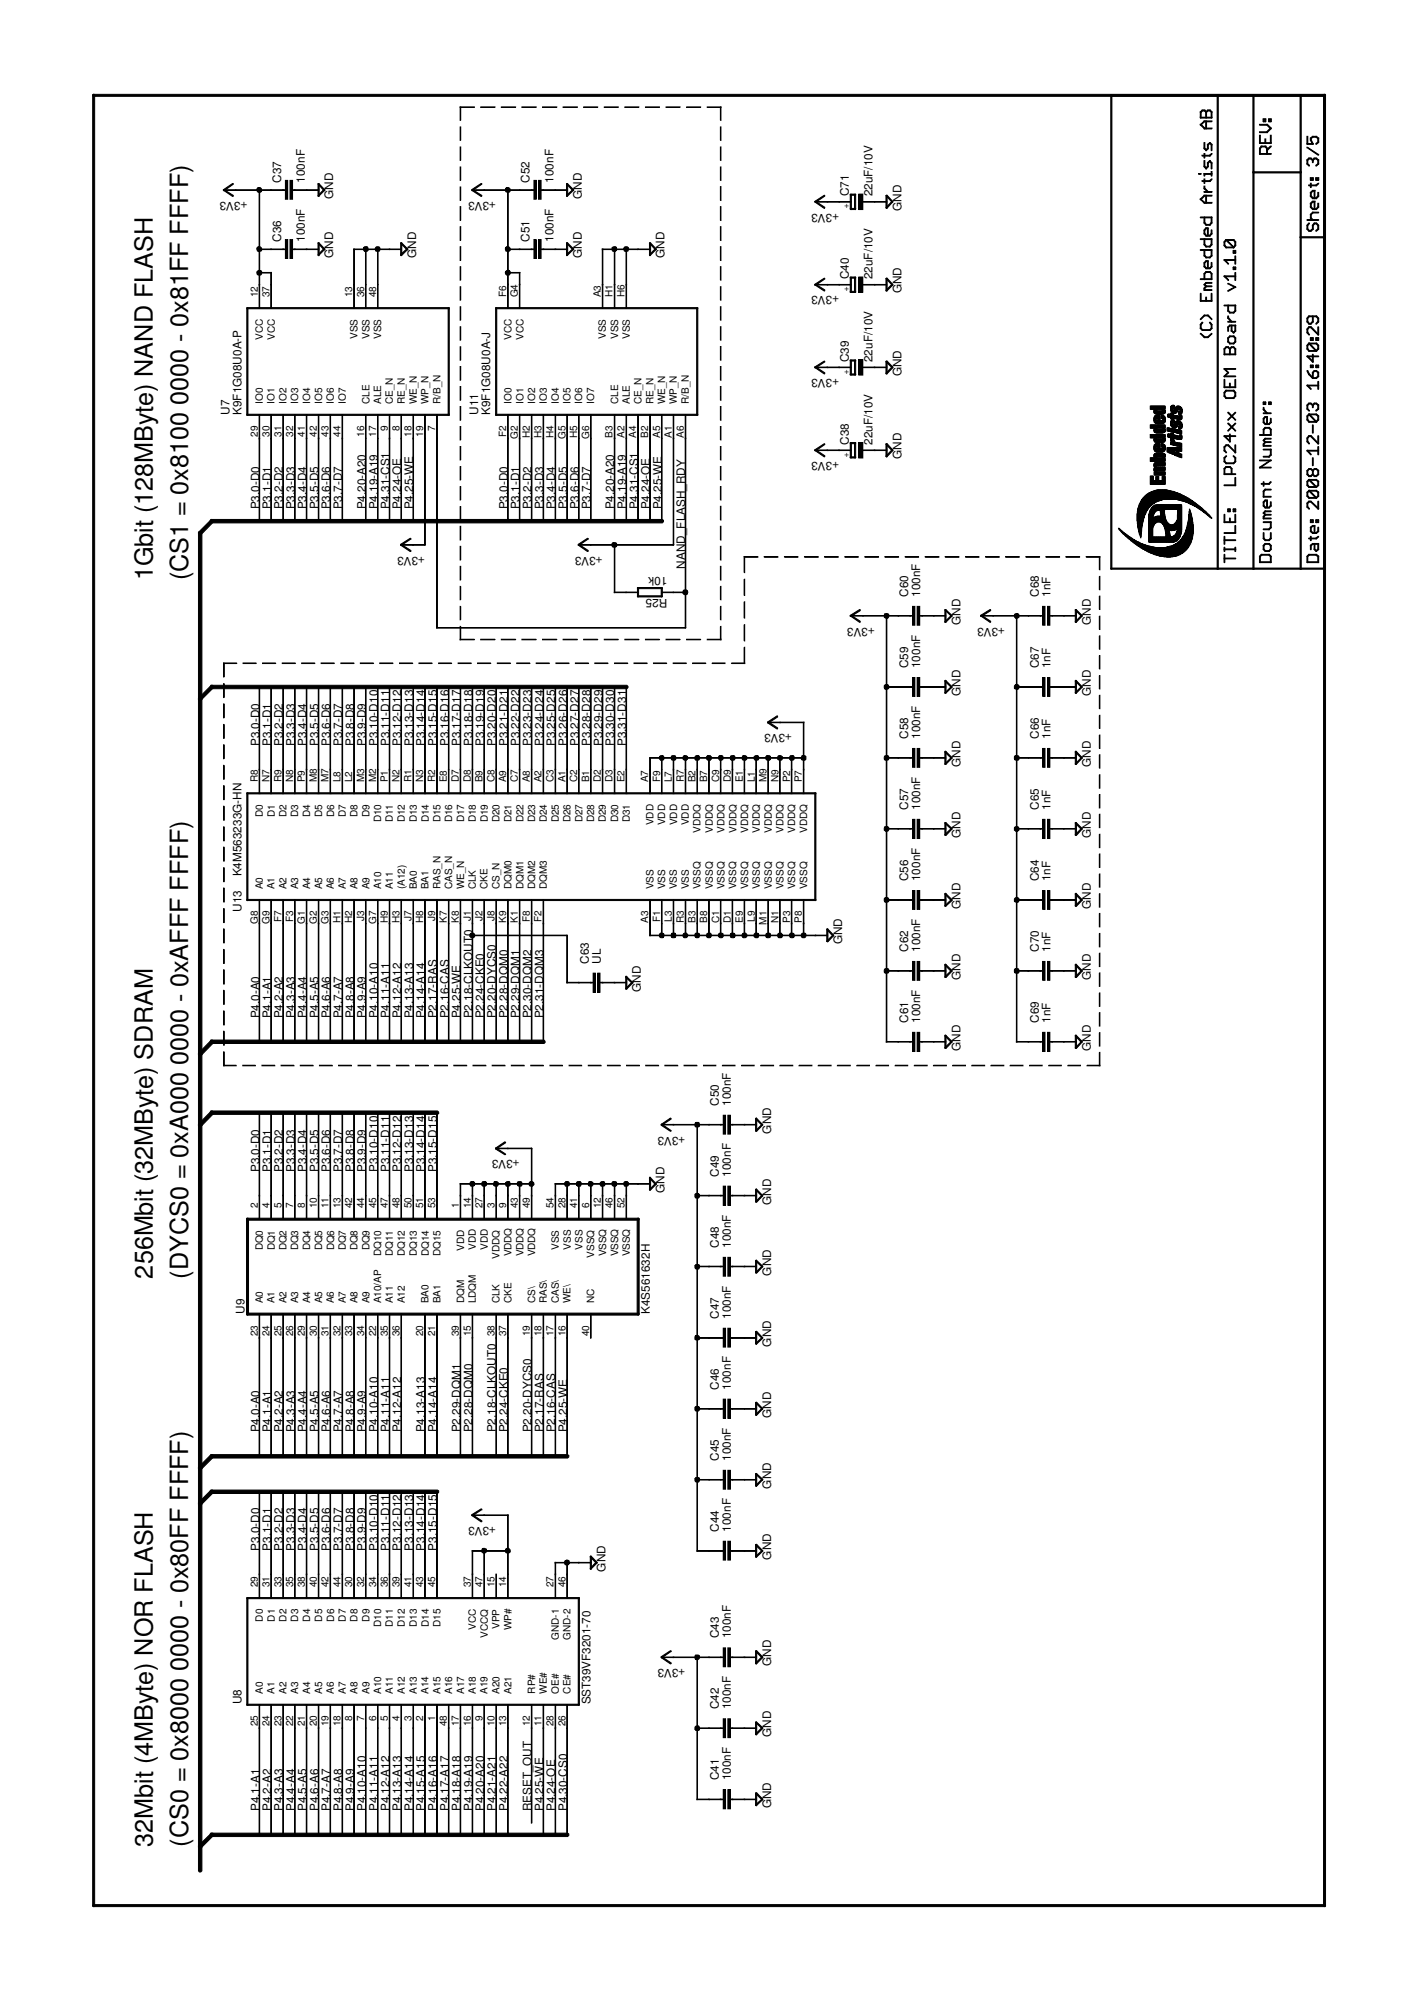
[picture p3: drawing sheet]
<svg xmlns="http://www.w3.org/2000/svg" width="210mm" height="297mm" viewBox="0 0 210 297" stroke-linecap="round" stroke-linejoin="round" font-family="sans-serif">
<defs><g id="words">
<g font-size="3.7">
<text x="22.6" y="85.9" transform="rotate(-90 22.6 85.9)">1Gbit (128MByte) NAND FLASH</text>
<text x="27.9" y="85.9" transform="rotate(-90 27.9 85.9)">(CS1 = 0x8100 0000 - 0x81FF FFFF)</text>
<text x="22.6" y="189.3" transform="rotate(-90 22.6 189.3)">256Mbit (32MByte) SDRAM</text>
<text x="27.9" y="189.3" transform="rotate(-90 27.9 189.3)">(DYCS0 = 0xA000 0000 - 0xAFFF FFFF)</text>
<text x="22.6" y="273.4" transform="rotate(-90 22.6 273.4)">32Mbit (4MByte) NOR FLASH</text>
<text x="27.9" y="273.4" transform="rotate(-90 27.9 273.4)">(CS0 = 0x8000 0000 - 0x80FF FFFF)</text>
</g>
<g font-size="1.7">
<text x="36.6" y="29.9" transform="rotate(-180 36.6 29.9)">+3V3</text>
<text x="41.6" y="27.1" transform="rotate(-90 41.6 27.1)">C37</text>
<text x="45.1" y="27.1" transform="rotate(-90 45.1 27.1)">100nF</text>
<text x="49.3" y="29.4" transform="rotate(-90 49.3 29.4)">GND</text>
<text x="73.4" y="29.9" transform="rotate(-180 73.4 29.9)">+3V3</text>
<text x="78.4" y="27.1" transform="rotate(-90 78.4 27.1)">C52</text>
<text x="81.9" y="27.1" transform="rotate(-90 81.9 27.1)">100nF</text>
<text x="86.1" y="29.4" transform="rotate(-90 86.1 29.4)">GND</text>
<text x="125.6" y="29.1" transform="rotate(-90 125.6 29.1)">C71</text>
<text x="129.2" y="29.1" transform="rotate(-90 129.2 29.1)">22uF/10V</text>
<text x="41.6" y="35.8" transform="rotate(-90 41.6 35.8)">C36</text>
<text x="45.1" y="35.8" transform="rotate(-90 45.1 35.8)">100nF</text>
<text x="78.4" y="35.8" transform="rotate(-90 78.4 35.8)">C51</text>
<text x="81.9" y="35.8" transform="rotate(-90 81.9 35.8)">100nF</text>
<text x="124.2" y="31.6" transform="rotate(-180 124.2 31.6)">+3V3</text>
<text x="133.4" y="31.2" transform="rotate(-90 133.4 31.2)">GND</text>
<text x="49.3" y="38.2" transform="rotate(-90 49.3 38.2)">GND</text>
<text x="61.6" y="38.2" transform="rotate(-90 61.6 38.2)">GND</text>
<text x="86.1" y="38.2" transform="rotate(-90 86.1 38.2)">GND</text>
<text x="98.4" y="38.2" transform="rotate(-90 98.4 38.2)">GND</text>
<text x="125.6" y="41.4" transform="rotate(-90 125.6 41.4)">C40</text>
<text x="129.2" y="41.4" transform="rotate(-90 129.2 41.4)">22uF/10V</text>
<text x="124.2" y="43.9" transform="rotate(-180 124.2 43.9)">+3V3</text>
<text x="133.4" y="43.4" transform="rotate(-90 133.4 43.4)">GND</text>
<text x="125.6" y="53.6" transform="rotate(-90 125.6 53.6)">C39</text>
<text x="129.2" y="53.6" transform="rotate(-90 129.2 53.6)">22uF/10V</text>
<text x="124.2" y="56.2" transform="rotate(-180 124.2 56.2)">+3V3</text>
<text x="133.4" y="55.7" transform="rotate(-90 133.4 55.7)">GND</text>
<text x="34" y="61.4" transform="rotate(-90 34 61.4)">U7</text>
<text x="35.8" y="61.4" transform="rotate(-90 35.8 61.4)">K9F1G08U0A-P</text>
<text x="70.8" y="61.4" transform="rotate(-90 70.8 61.4)">U11</text>
<text x="72.6" y="61.4" transform="rotate(-90 72.6 61.4)">K9F1G08U0A-J</text>
<text x="125.6" y="65.9" transform="rotate(-90 125.6 65.9)">C38</text>
<text x="129.2" y="65.9" transform="rotate(-90 129.2 65.9)">22uF/10V</text>
<text x="124.2" y="68.4" transform="rotate(-180 124.2 68.4)">+3V3</text>
<text x="133.4" y="68" transform="rotate(-90 133.4 68)">GND</text>
<text x="38.4" y="75.4" transform="rotate(-90 38.4 75.4)">P3.0-D0</text>
<text x="40.1" y="75.4" transform="rotate(-90 40.1 75.4)">P3.1-D1</text>
<text x="41.9" y="75.4" transform="rotate(-90 41.9 75.4)">P3.2-D2</text>
<text x="43.6" y="75.4" transform="rotate(-90 43.6 75.4)">P3.3-D3</text>
<text x="45.4" y="75.4" transform="rotate(-90 45.4 75.4)">P3.4-D4</text>
<text x="47.2" y="75.4" transform="rotate(-90 47.2 75.4)">P3.5-D5</text>
<text x="48.9" y="75.4" transform="rotate(-90 48.9 75.4)">P3.6-D6</text>
<text x="50.6" y="75.4" transform="rotate(-90 50.6 75.4)">P3.7-D7</text>
<text x="54.1" y="75.4" transform="rotate(-90 54.1 75.4)">P4.20-A20</text>
<text x="55.9" y="75.4" transform="rotate(-90 55.9 75.4)">P4.19-A19</text>
<text x="57.7" y="75.4" transform="rotate(-90 57.7 75.4)">P4.31-CS1</text>
<text x="59.4" y="75.4" transform="rotate(-90 59.4 75.4)">P4.24-OE</text>
<text x="61.2" y="75.4" transform="rotate(-90 61.2 75.4)">P4.25-WE</text>
<text x="75.2" y="75.4" transform="rotate(-90 75.2 75.4)">P3.0-D0</text>
<text x="76.9" y="75.4" transform="rotate(-90 76.9 75.4)">P3.1-D1</text>
<text x="78.7" y="75.4" transform="rotate(-90 78.7 75.4)">P3.2-D2</text>
<text x="80.4" y="75.4" transform="rotate(-90 80.4 75.4)">P3.3-D3</text>
<text x="82.2" y="75.4" transform="rotate(-90 82.2 75.4)">P3.4-D4</text>
<text x="83.9" y="75.4" transform="rotate(-90 83.9 75.4)">P3.5-D5</text>
<text x="85.7" y="75.4" transform="rotate(-90 85.7 75.4)">P3.6-D6</text>
<text x="87.4" y="75.4" transform="rotate(-90 87.4 75.4)">P3.7-D7</text>
<text x="90.9" y="75.4" transform="rotate(-90 90.9 75.4)">P4.20-A20</text>
<text x="92.7" y="75.4" transform="rotate(-90 92.7 75.4)">P4.19-A19</text>
<text x="94.4" y="75.4" transform="rotate(-90 94.4 75.4)">P4.31-CS1</text>
<text x="96.2" y="75.4" transform="rotate(-90 96.2 75.4)">P4.24-OE</text>
<text x="98" y="75.4" transform="rotate(-90 98 75.4)">P4.25-WE</text>
<text x="62.9" y="82.4" transform="rotate(-180 62.9 82.4)">+3V3</text>
<text x="89.2" y="82.4" transform="rotate(-180 89.2 82.4)">+3V3</text>
<text x="98.8" y="85.4" transform="rotate(-180 98.8 85.4)">10k</text>
<text x="98.8" y="88.7" transform="rotate(-180 98.8 88.7)">R25</text>
<text x="101.4" y="84.2" transform="rotate(-90 101.4 84.2)">NAND_FLASH_RDY</text>
<text x="134.5" y="88.4" transform="rotate(-90 134.5 88.4)">C60</text>
<text x="136.2" y="88.4" transform="rotate(-90 136.2 88.4)">100nF</text>
<text x="153.8" y="88.4" transform="rotate(-90 153.8 88.4)">C68</text>
<text x="155.5" y="88.4" transform="rotate(-90 155.5 88.4)">1nF</text>
<text x="129.5" y="93" transform="rotate(-180 129.5 93)">+3V3</text>
<text x="142.2" y="92.5" transform="rotate(-90 142.2 92.5)">GND</text>
<text x="148.8" y="93" transform="rotate(-180 148.8 93)">+3V3</text>
<text x="161.5" y="92.5" transform="rotate(-90 161.5 92.5)">GND</text>
<text x="134.5" y="98.9" transform="rotate(-90 134.5 98.9)">C59</text>
<text x="136.2" y="98.9" transform="rotate(-90 136.2 98.9)">100nF</text>
<text x="153.8" y="98.9" transform="rotate(-90 153.8 98.9)">C67</text>
<text x="155.5" y="98.9" transform="rotate(-90 155.5 98.9)">1nF</text>
<text x="142.2" y="103" transform="rotate(-90 142.2 103)">GND</text>
<text x="161.5" y="103" transform="rotate(-90 161.5 103)">GND</text>
<text x="38.4" y="110.5" transform="rotate(-90 38.4 110.5)">P3.0-D0</text>
<text x="40.1" y="110.5" transform="rotate(-90 40.1 110.5)">P3.1-D1</text>
<text x="41.9" y="110.5" transform="rotate(-90 41.9 110.5)">P3.2-D2</text>
<text x="43.6" y="110.5" transform="rotate(-90 43.6 110.5)">P3.3-D3</text>
<text x="45.4" y="110.5" transform="rotate(-90 45.4 110.5)">P3.4-D4</text>
<text x="47.2" y="110.5" transform="rotate(-90 47.2 110.5)">P3.5-D5</text>
<text x="48.9" y="110.5" transform="rotate(-90 48.9 110.5)">P3.6-D6</text>
<text x="50.6" y="110.5" transform="rotate(-90 50.6 110.5)">P3.7-D7</text>
<text x="52.4" y="110.5" transform="rotate(-90 52.4 110.5)">P3.8-D8</text>
<text x="54.1" y="110.5" transform="rotate(-90 54.1 110.5)">P3.9-D9</text>
<text x="55.9" y="110.5" transform="rotate(-90 55.9 110.5)">P3.10-D10</text>
<text x="57.7" y="110.5" transform="rotate(-90 57.7 110.5)">P3.11-D11</text>
<text x="59.4" y="110.5" transform="rotate(-90 59.4 110.5)">P3.12-D12</text>
<text x="61.2" y="110.5" transform="rotate(-90 61.2 110.5)">P3.13-D13</text>
<text x="62.9" y="110.5" transform="rotate(-90 62.9 110.5)">P3.14-D14</text>
<text x="64.6" y="110.5" transform="rotate(-90 64.6 110.5)">P3.15-D15</text>
<text x="66.4" y="110.5" transform="rotate(-90 66.4 110.5)">P3.16-D16</text>
<text x="68.2" y="110.5" transform="rotate(-90 68.2 110.5)">P3.17-D17</text>
<text x="69.9" y="110.5" transform="rotate(-90 69.9 110.5)">P3.18-D18</text>
<text x="71.7" y="110.5" transform="rotate(-90 71.7 110.5)">P3.19-D19</text>
<text x="73.4" y="110.5" transform="rotate(-90 73.4 110.5)">P3.20-D20</text>
<text x="75.2" y="110.5" transform="rotate(-90 75.2 110.5)">P3.21-D21</text>
<text x="76.9" y="110.5" transform="rotate(-90 76.9 110.5)">P3.22-D22</text>
<text x="78.7" y="110.5" transform="rotate(-90 78.7 110.5)">P3.23-D23</text>
<text x="80.4" y="110.5" transform="rotate(-90 80.4 110.5)">P3.24-D24</text>
<text x="82.2" y="110.5" transform="rotate(-90 82.2 110.5)">P3.25-D25</text>
<text x="83.9" y="110.5" transform="rotate(-90 83.9 110.5)">P3.26-D26</text>
<text x="85.7" y="110.5" transform="rotate(-90 85.7 110.5)">P3.27-D27</text>
<text x="87.4" y="110.5" transform="rotate(-90 87.4 110.5)">P3.28-D28</text>
<text x="89.2" y="110.5" transform="rotate(-90 89.2 110.5)">P3.29-D29</text>
<text x="90.9" y="110.5" transform="rotate(-90 90.9 110.5)">P3.30-D30</text>
<text x="92.7" y="110.5" transform="rotate(-90 92.7 110.5)">P3.31-D31</text>
<text x="117.2" y="108.7" transform="rotate(-180 117.2 108.7)">+3V3</text>
<text x="134.5" y="109.4" transform="rotate(-90 134.5 109.4)">C58</text>
<text x="136.2" y="109.4" transform="rotate(-90 136.2 109.4)">100nF</text>
<text x="142.2" y="113.5" transform="rotate(-90 142.2 113.5)">GND</text>
<text x="153.8" y="109.4" transform="rotate(-90 153.8 109.4)">C66</text>
<text x="155.5" y="109.4" transform="rotate(-90 155.5 109.4)">1nF</text>
<text x="161.5" y="113.5" transform="rotate(-90 161.5 113.5)">GND</text>
<text x="134.5" y="119.9" transform="rotate(-90 134.5 119.9)">C57</text>
<text x="136.2" y="119.9" transform="rotate(-90 136.2 119.9)">100nF</text>
<text x="153.8" y="119.9" transform="rotate(-90 153.8 119.9)">C65</text>
<text x="155.5" y="119.9" transform="rotate(-90 155.5 119.9)">1nF</text>
<text x="142.2" y="124" transform="rotate(-90 142.2 124)">GND</text>
<text x="161.5" y="124" transform="rotate(-90 161.5 124)">GND</text>
<text x="35.8" y="129.8" transform="rotate(-90 35.8 129.8)">K4M563233G-HN</text>
<text x="134.5" y="130.5" transform="rotate(-90 134.5 130.5)">C56</text>
<text x="136.2" y="130.5" transform="rotate(-90 136.2 130.5)">100nF</text>
<text x="153.8" y="130.5" transform="rotate(-90 153.8 130.5)">C64</text>
<text x="155.5" y="130.5" transform="rotate(-90 155.5 130.5)">1nF</text>
<text x="35.8" y="135" transform="rotate(-90 35.8 135)">U13</text>
<text x="142.2" y="134.6" transform="rotate(-90 142.2 134.6)">GND</text>
<text x="161.5" y="134.6" transform="rotate(-90 161.5 134.6)">GND</text>
<text x="87.2" y="142.7" transform="rotate(-90 87.2 142.7)">C63</text>
<text x="88.9" y="142.7" transform="rotate(-90 88.9 142.7)">UL</text>
<text x="124.7" y="139.8" transform="rotate(-90 124.7 139.8)">GND</text>
<text x="134.5" y="141" transform="rotate(-90 134.5 141)">C62</text>
<text x="136.2" y="141" transform="rotate(-90 136.2 141)">100nF</text>
<text x="153.8" y="141" transform="rotate(-90 153.8 141)">C70</text>
<text x="155.5" y="141" transform="rotate(-90 155.5 141)">1nF</text>
<text x="94.9" y="146.9" transform="rotate(-90 94.9 146.9)">GND</text>
<text x="142.2" y="145.1" transform="rotate(-90 142.2 145.1)">GND</text>
<text x="161.5" y="145.1" transform="rotate(-90 161.5 145.1)">GND</text>
<text x="38.4" y="150.8" transform="rotate(-90 38.4 150.8)">P4.0-A0</text>
<text x="40.1" y="150.8" transform="rotate(-90 40.1 150.8)">P4.1-A1</text>
<text x="41.9" y="150.8" transform="rotate(-90 41.9 150.8)">P4.2-A2</text>
<text x="43.6" y="150.8" transform="rotate(-90 43.6 150.8)">P4.3-A3</text>
<text x="45.4" y="150.8" transform="rotate(-90 45.4 150.8)">P4.4-A4</text>
<text x="47.2" y="150.8" transform="rotate(-90 47.2 150.8)">P4.5-A5</text>
<text x="48.9" y="150.8" transform="rotate(-90 48.9 150.8)">P4.6-A6</text>
<text x="50.6" y="150.8" transform="rotate(-90 50.6 150.8)">P4.7-A7</text>
<text x="52.4" y="150.8" transform="rotate(-90 52.4 150.8)">P4.8-A8</text>
<text x="54.1" y="150.8" transform="rotate(-90 54.1 150.8)">P4.9-A9</text>
<text x="55.9" y="150.8" transform="rotate(-90 55.9 150.8)">P4.10-A10</text>
<text x="57.7" y="150.8" transform="rotate(-90 57.7 150.8)">P4.11-A11</text>
<text x="59.4" y="150.8" transform="rotate(-90 59.4 150.8)">P4.12-A12</text>
<text x="61.2" y="150.8" transform="rotate(-90 61.2 150.8)">P4.13-A13</text>
<text x="62.9" y="150.8" transform="rotate(-90 62.9 150.8)">P4.14-A14</text>
<text x="64.6" y="150.8" transform="rotate(-90 64.6 150.8)">P2.17-RAS</text>
<text x="66.4" y="150.8" transform="rotate(-90 66.4 150.8)">P2.16-CAS</text>
<text x="68.2" y="150.8" transform="rotate(-90 68.2 150.8)">P4.25-WE</text>
<text x="69.9" y="150.8" transform="rotate(-90 69.9 150.8)">P2.18-CLKOUT0</text>
<text x="71.7" y="150.8" transform="rotate(-90 71.7 150.8)">P2.24-CKE0</text>
<text x="73.4" y="150.8" transform="rotate(-90 73.4 150.8)">P2.20-DYCS0</text>
<text x="75.2" y="150.8" transform="rotate(-90 75.2 150.8)">P2.28-DQM0</text>
<text x="76.9" y="150.8" transform="rotate(-90 76.9 150.8)">P2.29-DQM1</text>
<text x="78.7" y="150.8" transform="rotate(-90 78.7 150.8)">P2.30-DQM2</text>
<text x="80.4" y="150.8" transform="rotate(-90 80.4 150.8)">P2.31-DQM3</text>
<text x="134.5" y="151.5" transform="rotate(-90 134.5 151.5)">C61</text>
<text x="136.2" y="151.5" transform="rotate(-90 136.2 151.5)">100nF</text>
<text x="142.2" y="155.6" transform="rotate(-90 142.2 155.6)">GND</text>
<text x="153.8" y="151.5" transform="rotate(-90 153.8 151.5)">C69</text>
<text x="155.5" y="151.5" transform="rotate(-90 155.5 151.5)">1nF</text>
<text x="161.5" y="155.6" transform="rotate(-90 161.5 155.6)">GND</text>
<text x="106.4" y="163.7" transform="rotate(-90 106.4 163.7)">C50</text>
<text x="108.2" y="163.7" transform="rotate(-90 108.2 163.7)">100nF</text>
<text x="114.1" y="167.9" transform="rotate(-90 114.1 167.9)">GND</text>
<text x="38.4" y="173.6" transform="rotate(-90 38.4 173.6)">P3.0-D0</text>
<text x="40.1" y="173.6" transform="rotate(-90 40.1 173.6)">P3.1-D1</text>
<text x="41.9" y="173.6" transform="rotate(-90 41.9 173.6)">P3.2-D2</text>
<text x="43.6" y="173.6" transform="rotate(-90 43.6 173.6)">P3.3-D3</text>
<text x="45.4" y="173.6" transform="rotate(-90 45.4 173.6)">P3.4-D4</text>
<text x="47.2" y="173.6" transform="rotate(-90 47.2 173.6)">P3.5-D5</text>
<text x="48.9" y="173.6" transform="rotate(-90 48.9 173.6)">P3.6-D6</text>
<text x="50.6" y="173.6" transform="rotate(-90 50.6 173.6)">P3.7-D7</text>
<text x="52.4" y="173.6" transform="rotate(-90 52.4 173.6)">P3.8-D8</text>
<text x="54.1" y="173.6" transform="rotate(-90 54.1 173.6)">P3.9-D9</text>
<text x="55.9" y="173.6" transform="rotate(-90 55.9 173.6)">P3.10-D10</text>
<text x="57.7" y="173.6" transform="rotate(-90 57.7 173.6)">P3.11-D11</text>
<text x="59.4" y="173.6" transform="rotate(-90 59.4 173.6)">P3.12-D12</text>
<text x="61.2" y="173.6" transform="rotate(-90 61.2 173.6)">P3.13-D13</text>
<text x="62.9" y="173.6" transform="rotate(-90 62.9 173.6)">P3.14-D14</text>
<text x="64.6" y="173.6" transform="rotate(-90 64.6 173.6)">P3.15-D15</text>
<text x="76.9" y="171.8" transform="rotate(-180 76.9 171.8)">+3V3</text>
<text x="101.4" y="168.3" transform="rotate(-180 101.4 168.3)">+3V3</text>
<text x="98.4" y="176.6" transform="rotate(-90 98.4 176.6)">GND</text>
<text x="106.4" y="174.2" transform="rotate(-90 106.4 174.2)">C49</text>
<text x="108.2" y="174.2" transform="rotate(-90 108.2 174.2)">100nF</text>
<text x="114.1" y="178.4" transform="rotate(-90 114.1 178.4)">GND</text>
<text x="106.4" y="184.8" transform="rotate(-90 106.4 184.8)">C48</text>
<text x="108.2" y="184.8" transform="rotate(-90 108.2 184.8)">100nF</text>
<text x="114.1" y="188.9" transform="rotate(-90 114.1 188.9)">GND</text>
<text x="36.2" y="194.6" transform="rotate(-90 36.2 194.6)">U9</text>
<text x="96.2" y="194.6" transform="rotate(-90 96.2 194.6)">K4S561632H</text>
<text x="106.4" y="195.3" transform="rotate(-90 106.4 195.3)">C47</text>
<text x="108.2" y="195.3" transform="rotate(-90 108.2 195.3)">100nF</text>
<text x="114.1" y="199.4" transform="rotate(-90 114.1 199.4)">GND</text>
<text x="106.4" y="205.8" transform="rotate(-90 106.4 205.8)">C46</text>
<text x="108.2" y="205.8" transform="rotate(-90 108.2 205.8)">100nF</text>
<text x="114.1" y="209.9" transform="rotate(-90 114.1 209.9)">GND</text>
<text x="38.4" y="212.1" transform="rotate(-90 38.4 212.1)">P4.0-A0</text>
<text x="40.1" y="212.1" transform="rotate(-90 40.1 212.1)">P4.1-A1</text>
<text x="41.9" y="212.1" transform="rotate(-90 41.9 212.1)">P4.2-A2</text>
<text x="43.6" y="212.1" transform="rotate(-90 43.6 212.1)">P4.3-A3</text>
<text x="45.4" y="212.1" transform="rotate(-90 45.4 212.1)">P4.4-A4</text>
<text x="47.2" y="212.1" transform="rotate(-90 47.2 212.1)">P4.5-A5</text>
<text x="48.9" y="212.1" transform="rotate(-90 48.9 212.1)">P4.6-A6</text>
<text x="50.6" y="212.1" transform="rotate(-90 50.6 212.1)">P4.7-A7</text>
<text x="52.4" y="212.1" transform="rotate(-90 52.4 212.1)">P4.8-A8</text>
<text x="54.1" y="212.1" transform="rotate(-90 54.1 212.1)">P4.9-A9</text>
<text x="55.9" y="212.1" transform="rotate(-90 55.9 212.1)">P4.10-A10</text>
<text x="57.7" y="212.1" transform="rotate(-90 57.7 212.1)">P4.11-A11</text>
<text x="59.4" y="212.1" transform="rotate(-90 59.4 212.1)">P4.12-A12</text>
<text x="62.9" y="212.1" transform="rotate(-90 62.9 212.1)">P4.13-A13</text>
<text x="64.6" y="212.1" transform="rotate(-90 64.6 212.1)">P4.14-A14</text>
<text x="68.2" y="212.1" transform="rotate(-90 68.2 212.1)">P2.29-DQM1</text>
<text x="69.9" y="212.1" transform="rotate(-90 69.9 212.1)">P2.28-DQM0</text>
<text x="73.4" y="212.1" transform="rotate(-90 73.4 212.1)">P2.18-CLKOUT0</text>
<text x="75.2" y="212.1" transform="rotate(-90 75.2 212.1)">P2.24-CKE0</text>
<text x="78.7" y="212.1" transform="rotate(-90 78.7 212.1)">P2.20-DYCS0</text>
<text x="80.4" y="212.1" transform="rotate(-90 80.4 212.1)">P2.17-RAS</text>
<text x="82.2" y="212.1" transform="rotate(-90 82.2 212.1)">P2.16-CAS</text>
<text x="83.9" y="212.1" transform="rotate(-90 83.9 212.1)">P4.25-WE</text>
<text x="106.4" y="216.3" transform="rotate(-90 106.4 216.3)">C45</text>
<text x="108.2" y="216.3" transform="rotate(-90 108.2 216.3)">100nF</text>
<text x="114.1" y="220.4" transform="rotate(-90 114.1 220.4)">GND</text>
<text x="73.4" y="226.1" transform="rotate(-180 73.4 226.1)">+3V3</text>
<text x="106.4" y="226.8" transform="rotate(-90 106.4 226.8)">C44</text>
<text x="108.2" y="226.8" transform="rotate(-90 108.2 226.8)">100nF</text>
<text x="38.4" y="229.6" transform="rotate(-90 38.4 229.6)">P3.0-D0</text>
<text x="40.1" y="229.6" transform="rotate(-90 40.1 229.6)">P3.1-D1</text>
<text x="41.9" y="229.6" transform="rotate(-90 41.9 229.6)">P3.2-D2</text>
<text x="43.6" y="229.6" transform="rotate(-90 43.6 229.6)">P3.3-D3</text>
<text x="45.4" y="229.6" transform="rotate(-90 45.4 229.6)">P3.4-D4</text>
<text x="47.2" y="229.6" transform="rotate(-90 47.2 229.6)">P3.5-D5</text>
<text x="48.9" y="229.6" transform="rotate(-90 48.9 229.6)">P3.6-D6</text>
<text x="50.6" y="229.6" transform="rotate(-90 50.6 229.6)">P3.7-D7</text>
<text x="52.4" y="229.6" transform="rotate(-90 52.4 229.6)">P3.8-D8</text>
<text x="54.1" y="229.6" transform="rotate(-90 54.1 229.6)">P3.9-D9</text>
<text x="55.9" y="229.6" transform="rotate(-90 55.9 229.6)">P3.10-D10</text>
<text x="57.7" y="229.6" transform="rotate(-90 57.7 229.6)">P3.11-D11</text>
<text x="59.4" y="229.6" transform="rotate(-90 59.4 229.6)">P3.12-D12</text>
<text x="61.2" y="229.6" transform="rotate(-90 61.2 229.6)">P3.13-D13</text>
<text x="62.9" y="229.6" transform="rotate(-90 62.9 229.6)">P3.14-D14</text>
<text x="64.6" y="229.6" transform="rotate(-90 64.6 229.6)">P3.15-D15</text>
<text x="89.6" y="232.7" transform="rotate(-90 89.6 232.7)">GND</text>
<text x="114.1" y="230.9" transform="rotate(-90 114.1 230.9)">GND</text>
<text x="106.4" y="242.6" transform="rotate(-90 106.4 242.6)">C43</text>
<text x="108.2" y="242.6" transform="rotate(-90 108.2 242.6)">100nF</text>
<text x="101.4" y="247.1" transform="rotate(-180 101.4 247.1)">+3V3</text>
<text x="114.1" y="246.7" transform="rotate(-90 114.1 246.7)">GND</text>
<text x="35.8" y="252.4" transform="rotate(-90 35.8 252.4)">U8</text>
<text x="87.4" y="252.4" transform="rotate(-90 87.4 252.4)">SST39VF3201-70</text>
<text x="106.4" y="253.1" transform="rotate(-90 106.4 253.1)">C42</text>
<text x="108.2" y="253.1" transform="rotate(-90 108.2 253.1)">100nF</text>
<text x="114.1" y="257.2" transform="rotate(-90 114.1 257.2)">GND</text>
<text x="106.4" y="263.6" transform="rotate(-90 106.4 263.6)">C41</text>
<text x="108.2" y="263.6" transform="rotate(-90 108.2 263.6)">100nF</text>
<text x="38.4" y="268.2" transform="rotate(-90 38.4 268.2)">P4.1-A1</text>
<text x="40.1" y="268.2" transform="rotate(-90 40.1 268.2)">P4.2-A2</text>
<text x="41.9" y="268.2" transform="rotate(-90 41.9 268.2)">P4.3-A3</text>
<text x="43.6" y="268.2" transform="rotate(-90 43.6 268.2)">P4.4-A4</text>
<text x="45.4" y="268.2" transform="rotate(-90 45.4 268.2)">P4.5-A5</text>
<text x="47.2" y="268.2" transform="rotate(-90 47.2 268.2)">P4.6-A6</text>
<text x="48.9" y="268.2" transform="rotate(-90 48.9 268.2)">P4.7-A7</text>
<text x="50.6" y="268.2" transform="rotate(-90 50.6 268.2)">P4.8-A8</text>
<text x="52.4" y="268.2" transform="rotate(-90 52.4 268.2)">P4.9-A9</text>
<text x="54.1" y="268.2" transform="rotate(-90 54.1 268.2)">P4.10-A10</text>
<text x="55.9" y="268.2" transform="rotate(-90 55.9 268.2)">P4.11-A11</text>
<text x="57.7" y="268.2" transform="rotate(-90 57.7 268.2)">P4.12-A12</text>
<text x="59.4" y="268.2" transform="rotate(-90 59.4 268.2)">P4.13-A13</text>
<text x="61.2" y="268.2" transform="rotate(-90 61.2 268.2)">P4.14-A14</text>
<text x="62.9" y="268.2" transform="rotate(-90 62.9 268.2)">P4.15-A15</text>
<text x="64.6" y="268.2" transform="rotate(-90 64.6 268.2)">P4.16-A16</text>
<text x="66.4" y="268.2" transform="rotate(-90 66.4 268.2)">P4.17-A17</text>
<text x="68.2" y="268.2" transform="rotate(-90 68.2 268.2)">P4.18-A18</text>
<text x="69.9" y="268.2" transform="rotate(-90 69.9 268.2)">P4.19-A19</text>
<text x="71.7" y="268.2" transform="rotate(-90 71.7 268.2)">P4.20-A20</text>
<text x="73.4" y="268.2" transform="rotate(-90 73.4 268.2)">P4.21-A21</text>
<text x="75.2" y="268.2" transform="rotate(-90 75.2 268.2)">P4.22-A22</text>
<text x="78.7" y="268.2" transform="rotate(-90 78.7 268.2)">RESET_OUT</text>
<text x="80.4" y="268.2" transform="rotate(-90 80.4 268.2)">P4.25-WE</text>
<text x="82.2" y="268.2" transform="rotate(-90 82.2 268.2)">P4.24-OE</text>
<text x="83.9" y="268.2" transform="rotate(-90 83.9 268.2)">P4.30-CS0</text>
<text x="114.1" y="267.8" transform="rotate(-90 114.1 267.8)">GND</text>
</g>
<g font-size="1.5">
<text x="38.1" y="44" transform="rotate(-90 38.1 44)">12</text>
<text x="39.9" y="44" transform="rotate(-90 39.9 44)">37</text>
<text x="52.2" y="44" transform="rotate(-90 52.2 44)">13</text>
<text x="53.9" y="44" transform="rotate(-90 53.9 44)">36</text>
<text x="55.7" y="44" transform="rotate(-90 55.7 44)">48</text>
<text x="74.9" y="44" transform="rotate(-90 74.9 44)">F6</text>
<text x="76.7" y="44" transform="rotate(-90 76.7 44)">G4</text>
<text x="88.9" y="44" transform="rotate(-90 88.9 44)">A3</text>
<text x="90.7" y="44" transform="rotate(-90 90.7 44)">H1</text>
<text x="92.5" y="44" transform="rotate(-90 92.5 44)">H6</text>
<text x="38.9" y="50.3" transform="rotate(-90 38.9 50.3)">VCC</text>
<text x="40.7" y="50.3" transform="rotate(-90 40.7 50.3)">VCC</text>
<text x="52.9" y="50.2" transform="rotate(-90 52.9 50.2)">VSS</text>
<text x="54.7" y="50.2" transform="rotate(-90 54.7 50.2)">VSS</text>
<text x="56.4" y="50.2" transform="rotate(-90 56.4 50.2)">VSS</text>
<text x="75.7" y="50.3" transform="rotate(-90 75.7 50.3)">VCC</text>
<text x="77.5" y="50.3" transform="rotate(-90 77.5 50.3)">VCC</text>
<text x="89.7" y="50.2" transform="rotate(-90 89.7 50.2)">VSS</text>
<text x="91.5" y="50.2" transform="rotate(-90 91.5 50.2)">VSS</text>
<text x="93.2" y="50.2" transform="rotate(-90 93.2 50.2)">VSS</text>
<text x="38.9" y="59.8" transform="rotate(-90 38.9 59.8)">IO0</text>
<text x="40.6" y="59.8" transform="rotate(-90 40.6 59.8)">IO1</text>
<text x="42.4" y="59.8" transform="rotate(-90 42.4 59.8)">IO2</text>
<text x="44.2" y="59.8" transform="rotate(-90 44.2 59.8)">IO3</text>
<text x="45.9" y="59.8" transform="rotate(-90 45.9 59.8)">IO4</text>
<text x="47.7" y="59.8" transform="rotate(-90 47.7 59.8)">IO5</text>
<text x="49.4" y="59.8" transform="rotate(-90 49.4 59.8)">IO6</text>
<text x="51.2" y="59.8" transform="rotate(-90 51.2 59.8)">IO7</text>
<text x="54.7" y="59.8" transform="rotate(-90 54.7 59.8)">CLE</text>
<text x="56.4" y="59.8" transform="rotate(-90 56.4 59.8)">ALE</text>
<text x="58.2" y="59.8" transform="rotate(-90 58.2 59.8)">CE_N</text>
<text x="59.9" y="59.8" transform="rotate(-90 59.9 59.8)">RE_N</text>
<text x="61.7" y="59.8" transform="rotate(-90 61.7 59.8)">WE_N</text>
<text x="63.4" y="59.8" transform="rotate(-90 63.4 59.8)">WP_N</text>
<text x="65.2" y="59.8" transform="rotate(-90 65.2 59.8)">R/B_N</text>
<text x="75.7" y="59.8" transform="rotate(-90 75.7 59.8)">IO0</text>
<text x="77.5" y="59.8" transform="rotate(-90 77.5 59.8)">IO1</text>
<text x="79.2" y="59.8" transform="rotate(-90 79.2 59.8)">IO2</text>
<text x="80.9" y="59.8" transform="rotate(-90 80.9 59.8)">IO3</text>
<text x="82.7" y="59.8" transform="rotate(-90 82.7 59.8)">IO4</text>
<text x="84.5" y="59.8" transform="rotate(-90 84.5 59.8)">IO5</text>
<text x="86.2" y="59.8" transform="rotate(-90 86.2 59.8)">IO6</text>
<text x="88" y="59.8" transform="rotate(-90 88 59.8)">IO7</text>
<text x="91.5" y="59.8" transform="rotate(-90 91.5 59.8)">CLE</text>
<text x="93.2" y="59.8" transform="rotate(-90 93.2 59.8)">ALE</text>
<text x="95" y="59.8" transform="rotate(-90 95 59.8)">CE_N</text>
<text x="96.7" y="59.8" transform="rotate(-90 96.7 59.8)">RE_N</text>
<text x="98.5" y="59.8" transform="rotate(-90 98.5 59.8)">WE_N</text>
<text x="100.2" y="59.8" transform="rotate(-90 100.2 59.8)">WP_N</text>
<text x="102" y="59.8" transform="rotate(-90 102 59.8)">R/B_N</text>
<text x="38.1" y="64.6" transform="rotate(-90 38.1 64.6)">29</text>
<text x="39.9" y="64.6" transform="rotate(-90 39.9 64.6)">30</text>
<text x="41.7" y="64.6" transform="rotate(-90 41.7 64.6)">31</text>
<text x="43.4" y="64.6" transform="rotate(-90 43.4 64.6)">32</text>
<text x="45.1" y="64.6" transform="rotate(-90 45.1 64.6)">41</text>
<text x="46.9" y="64.6" transform="rotate(-90 46.9 64.6)">42</text>
<text x="48.6" y="64.6" transform="rotate(-90 48.6 64.6)">43</text>
<text x="50.4" y="64.6" transform="rotate(-90 50.4 64.6)">44</text>
<text x="53.9" y="64.6" transform="rotate(-90 53.9 64.6)">16</text>
<text x="55.7" y="64.6" transform="rotate(-90 55.7 64.6)">17</text>
<text x="57.4" y="63.8" transform="rotate(-90 57.4 63.8)">9</text>
<text x="59.1" y="63.8" transform="rotate(-90 59.1 63.8)">8</text>
<text x="60.9" y="64.6" transform="rotate(-90 60.9 64.6)">18</text>
<text x="62.7" y="64.6" transform="rotate(-90 62.7 64.6)">19</text>
<text x="64.4" y="63.8" transform="rotate(-90 64.4 63.8)">7</text>
<text x="74.9" y="64.7" transform="rotate(-90 74.9 64.7)">F2</text>
<text x="76.7" y="65" transform="rotate(-90 76.7 65)">G2</text>
<text x="78.4" y="64.9" transform="rotate(-90 78.4 64.9)">H2</text>
<text x="80.2" y="64.9" transform="rotate(-90 80.2 64.9)">H3</text>
<text x="81.9" y="64.9" transform="rotate(-90 81.9 64.9)">H4</text>
<text x="83.7" y="65" transform="rotate(-90 83.7 65)">G5</text>
<text x="85.4" y="64.9" transform="rotate(-90 85.4 64.9)">H5</text>
<text x="87.2" y="65" transform="rotate(-90 87.2 65)">G6</text>
<text x="90.7" y="64.8" transform="rotate(-90 90.7 64.8)">B3</text>
<text x="92.5" y="64.8" transform="rotate(-90 92.5 64.8)">A2</text>
<text x="94.2" y="64.8" transform="rotate(-90 94.2 64.8)">A4</text>
<text x="95.9" y="64.8" transform="rotate(-90 95.9 64.8)">B2</text>
<text x="97.7" y="64.8" transform="rotate(-90 97.7 64.8)">A5</text>
<text x="99.4" y="64.8" transform="rotate(-90 99.4 64.8)">A1</text>
<text x="101.2" y="64.8" transform="rotate(-90 101.2 64.8)">A6</text>
<text x="38.1" y="115.9" transform="rotate(-90 38.1 115.9)">R8</text>
<text x="39.9" y="115.9" transform="rotate(-90 39.9 115.9)">N7</text>
<text x="41.7" y="115.9" transform="rotate(-90 41.7 115.9)">R9</text>
<text x="43.4" y="115.9" transform="rotate(-90 43.4 115.9)">N8</text>
<text x="45.1" y="115.9" transform="rotate(-90 45.1 115.9)">P9</text>
<text x="46.9" y="115.9" transform="rotate(-90 46.9 115.9)">M8</text>
<text x="48.6" y="115.9" transform="rotate(-90 48.6 115.9)">M7</text>
<text x="50.4" y="115.9" transform="rotate(-90 50.4 115.9)">L8</text>
<text x="52.2" y="115.9" transform="rotate(-90 52.2 115.9)">L2</text>
<text x="53.9" y="115.9" transform="rotate(-90 53.9 115.9)">M3</text>
<text x="55.7" y="115.9" transform="rotate(-90 55.7 115.9)">M2</text>
<text x="57.4" y="115.9" transform="rotate(-90 57.4 115.9)">P1</text>
<text x="59.1" y="115.9" transform="rotate(-90 59.1 115.9)">N2</text>
<text x="60.9" y="115.9" transform="rotate(-90 60.9 115.9)">R1</text>
<text x="62.7" y="115.9" transform="rotate(-90 62.7 115.9)">N3</text>
<text x="64.4" y="115.9" transform="rotate(-90 64.4 115.9)">R2</text>
<text x="66.2" y="115.9" transform="rotate(-90 66.2 115.9)">E8</text>
<text x="67.9" y="115.9" transform="rotate(-90 67.9 115.9)">D7</text>
<text x="69.7" y="115.9" transform="rotate(-90 69.7 115.9)">D8</text>
<text x="71.4" y="115.9" transform="rotate(-90 71.4 115.9)">B9</text>
<text x="73.2" y="115.9" transform="rotate(-90 73.2 115.9)">C8</text>
<text x="74.9" y="115.9" transform="rotate(-90 74.9 115.9)">A9</text>
<text x="76.7" y="115.9" transform="rotate(-90 76.7 115.9)">C7</text>
<text x="78.4" y="115.9" transform="rotate(-90 78.4 115.9)">A8</text>
<text x="80.2" y="115.9" transform="rotate(-90 80.2 115.9)">A2</text>
<text x="81.9" y="115.9" transform="rotate(-90 81.9 115.9)">C3</text>
<text x="83.7" y="115.9" transform="rotate(-90 83.7 115.9)">A1</text>
<text x="85.4" y="115.9" transform="rotate(-90 85.4 115.9)">C2</text>
<text x="87.2" y="115.9" transform="rotate(-90 87.2 115.9)">B1</text>
<text x="88.9" y="115.9" transform="rotate(-90 88.9 115.9)">D2</text>
<text x="90.7" y="115.9" transform="rotate(-90 90.7 115.9)">D3</text>
<text x="92.5" y="115.9" transform="rotate(-90 92.5 115.9)">E2</text>
<text x="95.9" y="115.9" transform="rotate(-90 95.9 115.9)">A7</text>
<text x="97.7" y="115.9" transform="rotate(-90 97.7 115.9)">F9</text>
<text x="99.4" y="115.9" transform="rotate(-90 99.4 115.9)">L7</text>
<text x="101.2" y="115.9" transform="rotate(-90 101.2 115.9)">R7</text>
<text x="103" y="115.9" transform="rotate(-90 103 115.9)">B2</text>
<text x="104.7" y="115.9" transform="rotate(-90 104.7 115.9)">B7</text>
<text x="106.5" y="115.9" transform="rotate(-90 106.5 115.9)">C9</text>
<text x="108.2" y="115.9" transform="rotate(-90 108.2 115.9)">D9</text>
<text x="110" y="115.9" transform="rotate(-90 110 115.9)">E1</text>
<text x="111.7" y="115.9" transform="rotate(-90 111.7 115.9)">L1</text>
<text x="113.5" y="115.9" transform="rotate(-90 113.5 115.9)">M9</text>
<text x="115.2" y="115.9" transform="rotate(-90 115.2 115.9)">N9</text>
<text x="117" y="115.9" transform="rotate(-90 117 115.9)">P2</text>
<text x="118.7" y="115.9" transform="rotate(-90 118.7 115.9)">P7</text>
<text x="38.9" y="120.9" transform="rotate(-90 38.9 120.9)">D0</text>
<text x="40.7" y="120.9" transform="rotate(-90 40.7 120.9)">D1</text>
<text x="42.4" y="120.9" transform="rotate(-90 42.4 120.9)">D2</text>
<text x="44.2" y="120.9" transform="rotate(-90 44.2 120.9)">D3</text>
<text x="45.9" y="120.9" transform="rotate(-90 45.9 120.9)">D4</text>
<text x="47.7" y="120.9" transform="rotate(-90 47.7 120.9)">D5</text>
<text x="49.4" y="120.9" transform="rotate(-90 49.4 120.9)">D6</text>
<text x="51.2" y="120.9" transform="rotate(-90 51.2 120.9)">D7</text>
<text x="52.9" y="120.9" transform="rotate(-90 52.9 120.9)">D8</text>
<text x="54.7" y="120.9" transform="rotate(-90 54.7 120.9)">D9</text>
<text x="56.4" y="121.8" transform="rotate(-90 56.4 121.8)">D10</text>
<text x="58.2" y="121.8" transform="rotate(-90 58.2 121.8)">D11</text>
<text x="59.9" y="121.8" transform="rotate(-90 59.9 121.8)">D12</text>
<text x="61.7" y="121.8" transform="rotate(-90 61.7 121.8)">D13</text>
<text x="63.5" y="121.8" transform="rotate(-90 63.5 121.8)">D14</text>
<text x="65.2" y="121.8" transform="rotate(-90 65.2 121.8)">D15</text>
<text x="66.9" y="121.8" transform="rotate(-90 66.9 121.8)">D16</text>
<text x="68.7" y="121.8" transform="rotate(-90 68.7 121.8)">D17</text>
<text x="70.4" y="121.8" transform="rotate(-90 70.4 121.8)">D18</text>
<text x="72.2" y="121.8" transform="rotate(-90 72.2 121.8)">D19</text>
<text x="74" y="121.8" transform="rotate(-90 74 121.8)">D20</text>
<text x="75.7" y="121.8" transform="rotate(-90 75.7 121.8)">D21</text>
<text x="77.5" y="121.8" transform="rotate(-90 77.5 121.8)">D22</text>
<text x="79.2" y="121.8" transform="rotate(-90 79.2 121.8)">D23</text>
<text x="80.9" y="121.8" transform="rotate(-90 80.9 121.8)">D24</text>
<text x="82.7" y="121.8" transform="rotate(-90 82.7 121.8)">D25</text>
<text x="84.5" y="121.8" transform="rotate(-90 84.5 121.8)">D26</text>
<text x="86.2" y="121.8" transform="rotate(-90 86.2 121.8)">D27</text>
<text x="88" y="121.8" transform="rotate(-90 88 121.8)">D28</text>
<text x="89.7" y="121.8" transform="rotate(-90 89.7 121.8)">D29</text>
<text x="91.5" y="121.8" transform="rotate(-90 91.5 121.8)">D30</text>
<text x="93.2" y="121.8" transform="rotate(-90 93.2 121.8)">D31</text>
<text x="96.7" y="122.2" transform="rotate(-90 96.7 122.2)">VDD</text>
<text x="98.5" y="122.2" transform="rotate(-90 98.5 122.2)">VDD</text>
<text x="100.2" y="122.2" transform="rotate(-90 100.2 122.2)">VDD</text>
<text x="102" y="122.2" transform="rotate(-90 102 122.2)">VDD</text>
<text x="103.7" y="123.3" transform="rotate(-90 103.7 123.3)">VDDQ</text>
<text x="105.5" y="123.3" transform="rotate(-90 105.5 123.3)">VDDQ</text>
<text x="107.2" y="123.3" transform="rotate(-90 107.2 123.3)">VDDQ</text>
<text x="109" y="123.3" transform="rotate(-90 109 123.3)">VDDQ</text>
<text x="110.7" y="123.3" transform="rotate(-90 110.7 123.3)">VDDQ</text>
<text x="112.5" y="123.3" transform="rotate(-90 112.5 123.3)">VDDQ</text>
<text x="114.3" y="123.3" transform="rotate(-90 114.3 123.3)">VDDQ</text>
<text x="116" y="123.3" transform="rotate(-90 116 123.3)">VDDQ</text>
<text x="117.7" y="123.3" transform="rotate(-90 117.7 123.3)">VDDQ</text>
<text x="119.5" y="123.3" transform="rotate(-90 119.5 123.3)">VDDQ</text>
<text x="38.9" y="131.7" transform="rotate(-90 38.9 131.7)">A0</text>
<text x="40.6" y="131.7" transform="rotate(-90 40.6 131.7)">A1</text>
<text x="42.4" y="131.7" transform="rotate(-90 42.4 131.7)">A2</text>
<text x="44.2" y="131.7" transform="rotate(-90 44.2 131.7)">A3</text>
<text x="45.9" y="131.7" transform="rotate(-90 45.9 131.7)">A4</text>
<text x="47.7" y="131.7" transform="rotate(-90 47.7 131.7)">A5</text>
<text x="49.4" y="131.7" transform="rotate(-90 49.4 131.7)">A6</text>
<text x="51.2" y="131.7" transform="rotate(-90 51.2 131.7)">A7</text>
<text x="52.9" y="131.7" transform="rotate(-90 52.9 131.7)">A8</text>
<text x="54.7" y="131.7" transform="rotate(-90 54.7 131.7)">A9</text>
<text x="56.4" y="131.7" transform="rotate(-90 56.4 131.7)">A10</text>
<text x="58.2" y="131.7" transform="rotate(-90 58.2 131.7)">A11</text>
<text x="59.9" y="131.7" transform="rotate(-90 59.9 131.7)">(A12)</text>
<text x="61.7" y="131.7" transform="rotate(-90 61.7 131.7)">BA0</text>
<text x="63.4" y="131.7" transform="rotate(-90 63.4 131.7)">BA1</text>
<text x="65.2" y="131.7" transform="rotate(-90 65.2 131.7)">RAS_N</text>
<text x="66.9" y="131.7" transform="rotate(-90 66.9 131.7)">CAS_N</text>
<text x="68.7" y="131.7" transform="rotate(-90 68.7 131.7)">WE_N</text>
<text x="70.4" y="131.7" transform="rotate(-90 70.4 131.7)">CLK</text>
<text x="72.2" y="131.7" transform="rotate(-90 72.2 131.7)">CKE</text>
<text x="74" y="131.7" transform="rotate(-90 74 131.7)">CS_N</text>
<text x="75.7" y="131.7" transform="rotate(-90 75.7 131.7)">DQM0</text>
<text x="77.5" y="131.7" transform="rotate(-90 77.5 131.7)">DQM1</text>
<text x="79.2" y="131.7" transform="rotate(-90 79.2 131.7)">DQM2</text>
<text x="80.9" y="131.7" transform="rotate(-90 80.9 131.7)">DQM3</text>
<text x="96.7" y="131.7" transform="rotate(-90 96.7 131.7)">VSS</text>
<text x="98.5" y="131.7" transform="rotate(-90 98.5 131.7)">VSS</text>
<text x="100.2" y="131.7" transform="rotate(-90 100.2 131.7)">VSS</text>
<text x="102" y="131.7" transform="rotate(-90 102 131.7)">VSS</text>
<text x="103.7" y="131.7" transform="rotate(-90 103.7 131.7)">VSSQ</text>
<text x="105.5" y="131.7" transform="rotate(-90 105.5 131.7)">VSSQ</text>
<text x="107.2" y="131.7" transform="rotate(-90 107.2 131.7)">VSSQ</text>
<text x="109" y="131.7" transform="rotate(-90 109 131.7)">VSSQ</text>
<text x="110.7" y="131.7" transform="rotate(-90 110.7 131.7)">VSSQ</text>
<text x="112.5" y="131.7" transform="rotate(-90 112.5 131.7)">VSSQ</text>
<text x="114.3" y="131.7" transform="rotate(-90 114.3 131.7)">VSSQ</text>
<text x="116" y="131.7" transform="rotate(-90 116 131.7)">VSSQ</text>
<text x="117.7" y="131.7" transform="rotate(-90 117.7 131.7)">VSSQ</text>
<text x="119.5" y="131.7" transform="rotate(-90 119.5 131.7)">VSSQ</text>
<text x="38.1" y="136.8" transform="rotate(-90 38.1 136.8)">G8</text>
<text x="39.9" y="136.8" transform="rotate(-90 39.9 136.8)">G9</text>
<text x="41.7" y="136.6" transform="rotate(-90 41.7 136.6)">F7</text>
<text x="43.4" y="136.6" transform="rotate(-90 43.4 136.6)">F3</text>
<text x="45.1" y="136.8" transform="rotate(-90 45.1 136.8)">G1</text>
<text x="46.9" y="136.8" transform="rotate(-90 46.9 136.8)">G2</text>
<text x="48.6" y="136.8" transform="rotate(-90 48.6 136.8)">G3</text>
<text x="50.4" y="136.7" transform="rotate(-90 50.4 136.7)">H1</text>
<text x="52.2" y="136.7" transform="rotate(-90 52.2 136.7)">H2</text>
<text x="53.9" y="136.4" transform="rotate(-90 53.9 136.4)">J3</text>
<text x="55.7" y="136.8" transform="rotate(-90 55.7 136.8)">G7</text>
<text x="57.4" y="136.7" transform="rotate(-90 57.4 136.7)">H9</text>
<text x="59.1" y="136.7" transform="rotate(-90 59.1 136.7)">H3</text>
<text x="60.9" y="136.4" transform="rotate(-90 60.9 136.4)">J7</text>
<text x="62.7" y="136.7" transform="rotate(-90 62.7 136.7)">H8</text>
<text x="64.4" y="136.4" transform="rotate(-90 64.4 136.4)">J9</text>
<text x="66.2" y="136.7" transform="rotate(-90 66.2 136.7)">K7</text>
<text x="67.9" y="136.7" transform="rotate(-90 67.9 136.7)">K8</text>
<text x="69.7" y="136.4" transform="rotate(-90 69.7 136.4)">J1</text>
<text x="71.4" y="136.4" transform="rotate(-90 71.4 136.4)">J2</text>
<text x="73.2" y="136.4" transform="rotate(-90 73.2 136.4)">J8</text>
<text x="74.9" y="136.7" transform="rotate(-90 74.9 136.7)">K9</text>
<text x="76.7" y="136.7" transform="rotate(-90 76.7 136.7)">K1</text>
<text x="78.4" y="136.6" transform="rotate(-90 78.4 136.6)">F8</text>
<text x="80.2" y="136.6" transform="rotate(-90 80.2 136.6)">F2</text>
<text x="95.9" y="136.7" transform="rotate(-90 95.9 136.7)">A3</text>
<text x="97.7" y="136.6" transform="rotate(-90 97.7 136.6)">F1</text>
<text x="99.4" y="136.5" transform="rotate(-90 99.4 136.5)">L3</text>
<text x="101.2" y="136.7" transform="rotate(-90 101.2 136.7)">R3</text>
<text x="103" y="136.7" transform="rotate(-90 103 136.7)">B3</text>
<text x="104.7" y="136.7" transform="rotate(-90 104.7 136.7)">B8</text>
<text x="106.5" y="136.7" transform="rotate(-90 106.5 136.7)">C1</text>
<text x="108.2" y="136.7" transform="rotate(-90 108.2 136.7)">D1</text>
<text x="110" y="136.7" transform="rotate(-90 110 136.7)">E9</text>
<text x="111.7" y="136.5" transform="rotate(-90 111.7 136.5)">L9</text>
<text x="113.5" y="136.9" transform="rotate(-90 113.5 136.9)">M1</text>
<text x="115.2" y="136.7" transform="rotate(-90 115.2 136.7)">N1</text>
<text x="117" y="136.7" transform="rotate(-90 117 136.7)">P3</text>
<text x="118.7" y="136.7" transform="rotate(-90 118.7 136.7)">P8</text>
<text x="38.1" y="178.9" transform="rotate(-90 38.1 178.9)">2</text>
<text x="39.9" y="178.9" transform="rotate(-90 39.9 178.9)">4</text>
<text x="41.7" y="178.9" transform="rotate(-90 41.7 178.9)">5</text>
<text x="43.4" y="178.9" transform="rotate(-90 43.4 178.9)">7</text>
<text x="45.1" y="178.9" transform="rotate(-90 45.1 178.9)">8</text>
<text x="46.9" y="178.9" transform="rotate(-90 46.9 178.9)">10</text>
<text x="48.6" y="178.9" transform="rotate(-90 48.6 178.9)">11</text>
<text x="50.4" y="178.9" transform="rotate(-90 50.4 178.9)">13</text>
<text x="52.2" y="178.9" transform="rotate(-90 52.2 178.9)">42</text>
<text x="53.9" y="178.9" transform="rotate(-90 53.9 178.9)">44</text>
<text x="55.7" y="178.9" transform="rotate(-90 55.7 178.9)">45</text>
<text x="57.4" y="178.9" transform="rotate(-90 57.4 178.9)">47</text>
<text x="59.1" y="178.9" transform="rotate(-90 59.1 178.9)">48</text>
<text x="60.9" y="178.9" transform="rotate(-90 60.9 178.9)">50</text>
<text x="62.7" y="178.9" transform="rotate(-90 62.7 178.9)">51</text>
<text x="64.4" y="178.9" transform="rotate(-90 64.4 178.9)">53</text>
<text x="67.9" y="178.9" transform="rotate(-90 67.9 178.9)">1</text>
<text x="69.7" y="178.9" transform="rotate(-90 69.7 178.9)">14</text>
<text x="71.4" y="178.9" transform="rotate(-90 71.4 178.9)">27</text>
<text x="73.2" y="178.9" transform="rotate(-90 73.2 178.9)">3</text>
<text x="74.9" y="178.9" transform="rotate(-90 74.9 178.9)">9</text>
<text x="76.7" y="178.9" transform="rotate(-90 76.7 178.9)">43</text>
<text x="78.4" y="178.9" transform="rotate(-90 78.4 178.9)">49</text>
<text x="81.9" y="178.9" transform="rotate(-90 81.9 178.9)">54</text>
<text x="83.7" y="178.9" transform="rotate(-90 83.7 178.9)">28</text>
<text x="85.4" y="178.9" transform="rotate(-90 85.4 178.9)">41</text>
<text x="87.2" y="178.9" transform="rotate(-90 87.2 178.9)">6</text>
<text x="88.9" y="178.9" transform="rotate(-90 88.9 178.9)">12</text>
<text x="90.7" y="178.9" transform="rotate(-90 90.7 178.9)">46</text>
<text x="92.5" y="178.9" transform="rotate(-90 92.5 178.9)">52</text>
<text x="38.9" y="185.2" transform="rotate(-90 38.9 185.2)">DQ0</text>
<text x="40.7" y="185.2" transform="rotate(-90 40.7 185.2)">DQ1</text>
<text x="42.4" y="185.2" transform="rotate(-90 42.4 185.2)">DQ2</text>
<text x="44.2" y="185.2" transform="rotate(-90 44.2 185.2)">DQ3</text>
<text x="45.9" y="185.2" transform="rotate(-90 45.9 185.2)">DQ4</text>
<text x="47.7" y="185.2" transform="rotate(-90 47.7 185.2)">DQ5</text>
<text x="49.4" y="185.2" transform="rotate(-90 49.4 185.2)">DQ6</text>
<text x="51.2" y="185.2" transform="rotate(-90 51.2 185.2)">DQ7</text>
<text x="52.9" y="185.2" transform="rotate(-90 52.9 185.2)">DQ8</text>
<text x="54.7" y="185.2" transform="rotate(-90 54.7 185.2)">DQ9</text>
<text x="56.4" y="186" transform="rotate(-90 56.4 186)">DQ10</text>
<text x="58.2" y="186" transform="rotate(-90 58.2 186)">DQ11</text>
<text x="59.9" y="186" transform="rotate(-90 59.9 186)">DQ12</text>
<text x="61.7" y="186" transform="rotate(-90 61.7 186)">DQ13</text>
<text x="63.5" y="186" transform="rotate(-90 63.5 186)">DQ14</text>
<text x="65.2" y="186" transform="rotate(-90 65.2 186)">DQ15</text>
<text x="68.7" y="185.3" transform="rotate(-90 68.7 185.3)">VDD</text>
<text x="70.4" y="185" transform="rotate(-90 70.4 185)">VDD</text>
<text x="72.2" y="185" transform="rotate(-90 72.2 185)">VDD</text>
<text x="82.7" y="185.1" transform="rotate(-90 82.7 185.1)">VSS</text>
<text x="84.5" y="185" transform="rotate(-90 84.5 185)">VSS</text>
<text x="86.2" y="185" transform="rotate(-90 86.2 185)">VSS</text>
<text x="74" y="186.4" transform="rotate(-90 74 186.4)">VDDQ</text>
<text x="75.7" y="186.1" transform="rotate(-90 75.7 186.1)">VDDQ</text>
<text x="77.5" y="186.1" transform="rotate(-90 77.5 186.1)">VDDQ</text>
<text x="79.2" y="186.1" transform="rotate(-90 79.2 186.1)">VDDQ</text>
<text x="88" y="186.2" transform="rotate(-90 88 186.2)">VSSQ</text>
<text x="89.7" y="186.1" transform="rotate(-90 89.7 186.1)">VSSQ</text>
<text x="91.5" y="186.1" transform="rotate(-90 91.5 186.1)">VSSQ</text>
<text x="93.2" y="186.1" transform="rotate(-90 93.2 186.1)">VSSQ</text>
<text x="38.1" y="197.8" transform="rotate(-90 38.1 197.8)">23</text>
<text x="38.9" y="193" transform="rotate(-90 38.9 193)">A0</text>
<text x="39.9" y="197.8" transform="rotate(-90 39.9 197.8)">24</text>
<text x="40.6" y="193" transform="rotate(-90 40.6 193)">A1</text>
<text x="41.7" y="197.8" transform="rotate(-90 41.7 197.8)">25</text>
<text x="42.4" y="193" transform="rotate(-90 42.4 193)">A2</text>
<text x="43.4" y="197.8" transform="rotate(-90 43.4 197.8)">26</text>
<text x="44.2" y="193" transform="rotate(-90 44.2 193)">A3</text>
<text x="45.1" y="197.8" transform="rotate(-90 45.1 197.8)">29</text>
<text x="45.9" y="193" transform="rotate(-90 45.9 193)">A4</text>
<text x="46.9" y="197.8" transform="rotate(-90 46.9 197.8)">30</text>
<text x="47.7" y="193" transform="rotate(-90 47.7 193)">A5</text>
<text x="48.6" y="197.8" transform="rotate(-90 48.6 197.8)">31</text>
<text x="49.4" y="193" transform="rotate(-90 49.4 193)">A6</text>
<text x="50.4" y="197.8" transform="rotate(-90 50.4 197.8)">32</text>
<text x="51.2" y="193" transform="rotate(-90 51.2 193)">A7</text>
<text x="52.2" y="197.8" transform="rotate(-90 52.2 197.8)">33</text>
<text x="52.9" y="193" transform="rotate(-90 52.9 193)">A8</text>
<text x="53.9" y="197.8" transform="rotate(-90 53.9 197.8)">34</text>
<text x="54.7" y="193" transform="rotate(-90 54.7 193)">A9</text>
<text x="55.7" y="197.8" transform="rotate(-90 55.7 197.8)">22</text>
<text x="56.4" y="193" transform="rotate(-90 56.4 193)">A10/AP</text>
<text x="57.4" y="197.8" transform="rotate(-90 57.4 197.8)">35</text>
<text x="58.2" y="193" transform="rotate(-90 58.2 193)">A11</text>
<text x="59.1" y="197.8" transform="rotate(-90 59.1 197.8)">36</text>
<text x="59.9" y="193" transform="rotate(-90 59.9 193)">A12</text>
<text x="62.7" y="197.8" transform="rotate(-90 62.7 197.8)">20</text>
<text x="63.4" y="193" transform="rotate(-90 63.4 193)">BA0</text>
<text x="64.4" y="197.8" transform="rotate(-90 64.4 197.8)">21</text>
<text x="65.2" y="193" transform="rotate(-90 65.2 193)">BA1</text>
<text x="67.9" y="197.8" transform="rotate(-90 67.9 197.8)">39</text>
<text x="68.7" y="193" transform="rotate(-90 68.7 193)">DQM</text>
<text x="69.7" y="197.8" transform="rotate(-90 69.7 197.8)">15</text>
<text x="70.4" y="193" transform="rotate(-90 70.4 193)">LDQM</text>
<text x="73.2" y="197.8" transform="rotate(-90 73.2 197.8)">38</text>
<text x="74" y="193" transform="rotate(-90 74 193)">CLK</text>
<text x="74.9" y="197.8" transform="rotate(-90 74.9 197.8)">37</text>
<text x="75.7" y="193" transform="rotate(-90 75.7 193)">CKE</text>
<text x="78.4" y="197.8" transform="rotate(-90 78.4 197.8)">19</text>
<text x="79.2" y="193" transform="rotate(-90 79.2 193)">CS\</text>
<text x="80.2" y="197.8" transform="rotate(-90 80.2 197.8)">18</text>
<text x="80.9" y="193" transform="rotate(-90 80.9 193)">RAS\</text>
<text x="81.9" y="197.8" transform="rotate(-90 81.9 197.8)">17</text>
<text x="82.7" y="193" transform="rotate(-90 82.7 193)">CAS\</text>
<text x="83.7" y="197.8" transform="rotate(-90 83.7 197.8)">16</text>
<text x="84.5" y="193" transform="rotate(-90 84.5 193)">WE\</text>
<text x="87.2" y="197.8" transform="rotate(-90 87.2 197.8)">40</text>
<text x="88" y="193" transform="rotate(-90 88 193)">NC</text>
<text x="38.1" y="235" transform="rotate(-90 38.1 235)">29</text>
<text x="39.9" y="235" transform="rotate(-90 39.9 235)">31</text>
<text x="41.7" y="235" transform="rotate(-90 41.7 235)">33</text>
<text x="43.4" y="235" transform="rotate(-90 43.4 235)">35</text>
<text x="45.1" y="235" transform="rotate(-90 45.1 235)">38</text>
<text x="46.9" y="235" transform="rotate(-90 46.9 235)">40</text>
<text x="48.6" y="235" transform="rotate(-90 48.6 235)">42</text>
<text x="50.4" y="235" transform="rotate(-90 50.4 235)">44</text>
<text x="52.2" y="235" transform="rotate(-90 52.2 235)">30</text>
<text x="53.9" y="235" transform="rotate(-90 53.9 235)">32</text>
<text x="55.7" y="235" transform="rotate(-90 55.7 235)">34</text>
<text x="57.4" y="235" transform="rotate(-90 57.4 235)">36</text>
<text x="59.1" y="235" transform="rotate(-90 59.1 235)">39</text>
<text x="60.9" y="235" transform="rotate(-90 60.9 235)">41</text>
<text x="62.7" y="235" transform="rotate(-90 62.7 235)">43</text>
<text x="64.4" y="235" transform="rotate(-90 64.4 235)">45</text>
<text x="69.7" y="235" transform="rotate(-90 69.7 235)">37</text>
<text x="71.4" y="235" transform="rotate(-90 71.4 235)">47</text>
<text x="73.2" y="235" transform="rotate(-90 73.2 235)">15</text>
<text x="74.9" y="235" transform="rotate(-90 74.9 235)">14</text>
<text x="81.9" y="235" transform="rotate(-90 81.9 235)">27</text>
<text x="83.7" y="235" transform="rotate(-90 83.7 235)">46</text>
<text x="38.9" y="240.1" transform="rotate(-90 38.9 240.1)">D0</text>
<text x="40.7" y="240.1" transform="rotate(-90 40.7 240.1)">D1</text>
<text x="42.4" y="240.1" transform="rotate(-90 42.4 240.1)">D2</text>
<text x="44.2" y="240.1" transform="rotate(-90 44.2 240.1)">D3</text>
<text x="45.9" y="240.1" transform="rotate(-90 45.9 240.1)">D4</text>
<text x="47.7" y="240.1" transform="rotate(-90 47.7 240.1)">D5</text>
<text x="49.4" y="240.1" transform="rotate(-90 49.4 240.1)">D6</text>
<text x="51.2" y="240.1" transform="rotate(-90 51.2 240.1)">D7</text>
<text x="52.9" y="240.1" transform="rotate(-90 52.9 240.1)">D8</text>
<text x="54.7" y="240.1" transform="rotate(-90 54.7 240.1)">D9</text>
<text x="56.4" y="240.9" transform="rotate(-90 56.4 240.9)">D10</text>
<text x="58.2" y="240.9" transform="rotate(-90 58.2 240.9)">D11</text>
<text x="59.9" y="240.9" transform="rotate(-90 59.9 240.9)">D12</text>
<text x="61.7" y="240.9" transform="rotate(-90 61.7 240.9)">D13</text>
<text x="63.5" y="240.9" transform="rotate(-90 63.5 240.9)">D14</text>
<text x="65.2" y="240.9" transform="rotate(-90 65.2 240.9)">D15</text>
<text x="70.4" y="241.3" transform="rotate(-90 70.4 241.3)">VCC</text>
<text x="72.2" y="242.5" transform="rotate(-90 72.2 242.5)">VCCQ</text>
<text x="74" y="241.2" transform="rotate(-90 74 241.2)">VPP</text>
<text x="75.7" y="241.4" transform="rotate(-90 75.7 241.4)">WP#</text>
<text x="82.7" y="242.8" transform="rotate(-90 82.7 242.8)">GND-1</text>
<text x="84.5" y="242.8" transform="rotate(-90 84.5 242.8)">GND-2</text>
<text x="38.9" y="250.8" transform="rotate(-90 38.9 250.8)">A0</text>
<text x="40.6" y="250.8" transform="rotate(-90 40.6 250.8)">A1</text>
<text x="42.4" y="250.8" transform="rotate(-90 42.4 250.8)">A2</text>
<text x="44.2" y="250.8" transform="rotate(-90 44.2 250.8)">A3</text>
<text x="45.9" y="250.8" transform="rotate(-90 45.9 250.8)">A4</text>
<text x="47.7" y="250.8" transform="rotate(-90 47.7 250.8)">A5</text>
<text x="49.4" y="250.8" transform="rotate(-90 49.4 250.8)">A6</text>
<text x="51.2" y="250.8" transform="rotate(-90 51.2 250.8)">A7</text>
<text x="52.9" y="250.8" transform="rotate(-90 52.9 250.8)">A8</text>
<text x="54.7" y="250.8" transform="rotate(-90 54.7 250.8)">A9</text>
<text x="56.4" y="250.8" transform="rotate(-90 56.4 250.8)">A10</text>
<text x="58.2" y="250.8" transform="rotate(-90 58.2 250.8)">A11</text>
<text x="59.9" y="250.8" transform="rotate(-90 59.9 250.8)">A12</text>
<text x="61.7" y="250.8" transform="rotate(-90 61.7 250.8)">A13</text>
<text x="63.4" y="250.8" transform="rotate(-90 63.4 250.8)">A14</text>
<text x="65.2" y="250.8" transform="rotate(-90 65.2 250.8)">A15</text>
<text x="66.9" y="250.8" transform="rotate(-90 66.9 250.8)">A16</text>
<text x="68.7" y="250.8" transform="rotate(-90 68.7 250.8)">A17</text>
<text x="70.4" y="250.8" transform="rotate(-90 70.4 250.8)">A18</text>
<text x="72.2" y="250.8" transform="rotate(-90 72.2 250.8)">A19</text>
<text x="74" y="250.8" transform="rotate(-90 74 250.8)">A20</text>
<text x="75.7" y="250.8" transform="rotate(-90 75.7 250.8)">A21</text>
<text x="79.2" y="250.8" transform="rotate(-90 79.2 250.8)">RP#</text>
<text x="80.9" y="250.8" transform="rotate(-90 80.9 250.8)">WE#</text>
<text x="82.7" y="250.8" transform="rotate(-90 82.7 250.8)">OE#</text>
<text x="84.5" y="250.8" transform="rotate(-90 84.5 250.8)">CE#</text>
<text x="38.1" y="255.6" transform="rotate(-90 38.1 255.6)">25</text>
<text x="39.9" y="255.6" transform="rotate(-90 39.9 255.6)">24</text>
<text x="41.7" y="255.6" transform="rotate(-90 41.7 255.6)">23</text>
<text x="43.4" y="255.6" transform="rotate(-90 43.4 255.6)">22</text>
<text x="45.1" y="255.6" transform="rotate(-90 45.1 255.6)">21</text>
<text x="46.9" y="255.6" transform="rotate(-90 46.9 255.6)">20</text>
<text x="48.6" y="255.6" transform="rotate(-90 48.6 255.6)">19</text>
<text x="50.4" y="255.6" transform="rotate(-90 50.4 255.6)">18</text>
<text x="52.2" y="254.8" transform="rotate(-90 52.2 254.8)">8</text>
<text x="53.9" y="254.8" transform="rotate(-90 53.9 254.8)">7</text>
<text x="55.7" y="254.8" transform="rotate(-90 55.7 254.8)">6</text>
<text x="57.4" y="254.8" transform="rotate(-90 57.4 254.8)">5</text>
<text x="59.1" y="254.8" transform="rotate(-90 59.1 254.8)">4</text>
<text x="60.9" y="254.8" transform="rotate(-90 60.9 254.8)">3</text>
<text x="62.7" y="254.8" transform="rotate(-90 62.7 254.8)">2</text>
<text x="64.4" y="254.8" transform="rotate(-90 64.4 254.8)">1</text>
<text x="66.2" y="255.6" transform="rotate(-90 66.2 255.6)">48</text>
<text x="67.9" y="255.6" transform="rotate(-90 67.9 255.6)">17</text>
<text x="69.7" y="255.6" transform="rotate(-90 69.7 255.6)">16</text>
<text x="71.4" y="254.8" transform="rotate(-90 71.4 254.8)">9</text>
<text x="73.2" y="255.6" transform="rotate(-90 73.2 255.6)">10</text>
<text x="74.9" y="255.6" transform="rotate(-90 74.9 255.6)">13</text>
<text x="78.4" y="255.6" transform="rotate(-90 78.4 255.6)">12</text>
<text x="80.2" y="255.6" transform="rotate(-90 80.2 255.6)">11</text>
<text x="81.9" y="255.6" transform="rotate(-90 81.9 255.6)">28</text>
<text x="83.7" y="255.6" transform="rotate(-90 83.7 255.6)">26</text>
</g>
<g font-size="1.2">
<text x="125.7" y="30.3" transform="rotate(-180 125.7 30.3)">+</text>
<text x="125.7" y="42.5" transform="rotate(-180 125.7 42.5)">+</text>
<text x="125.7" y="54.8" transform="rotate(-180 125.7 54.8)">+</text>
<text x="125.7" y="67.1" transform="rotate(-180 125.7 67.1)">+</text>
</g>
</g></defs>
<g fill="#000">
<path d="M103.2 112.2h1.8v.1h-1.8zM103.2 138.5h1.8v.1h-1.8zM104.1 157.7h1.9v.1h-1.9zM103.2 166.5h1.8v.1h-1.8zM103.2 177h1.8v.1h-1.8zM103.2 187.5h1.8v.1h-1.8zM103.2 198.1h1.8v.1h-1.8zM103.2 219.1h1.8v.1h-1.8zM103.2 208.6h1.8v.1h-1.8zM103.2 229.6h1.8v.1h-1.8zM103.2 245.4h1.8h-1.8zM103.2 255.9h1.8h-1.8z"/>
<path d="M103.2 266.4h1.8v.1h-1.8z"/>
<path d="M13.7 14.1l.1-.1 .2 .1v268.1l-.1 .1-.2-.1z" fill-rule="evenodd"/>
<path d="M68.1 18.8h.1v2z" fill-rule="evenodd"/>
<path d="M68.1 15.8h.1v2z" fill-rule="evenodd"/>
<path d="M68.1 15.8l2.1 .1h-2.1z" fill-rule="evenodd"/>
<path d="M71.2 15.8l2.1 .1h-2.1z" fill-rule="evenodd"/>
<path d="M74.2 15.8l2.1 .1h-2.1z" fill-rule="evenodd"/>
<path d="M77.3 15.8l2.1 .1h-2.1z" fill-rule="evenodd"/>
<path d="M80.3 15.8l2.1 .1h-2.1z" fill-rule="evenodd"/>
<path d="M83.4 15.8l2.1 .1h-2.1z" fill-rule="evenodd"/>
<path d="M86.4 15.8l2.1 .1h-2.1z" fill-rule="evenodd"/>
<path d="M89.5 15.8l2 .1h-2z" fill-rule="evenodd"/>
<path d="M92.5 15.8l2.1 .1h-2.1z" fill-rule="evenodd"/>
<path d="M95.5 15.8l2.1 .1h-2.1z" fill-rule="evenodd"/>
<path d="M98.6 15.8l2.1 .1h-2.1z" fill-rule="evenodd"/>
<path d="M101.6 15.8l2.1 .1h-2.1z" fill-rule="evenodd"/>
<path d="M106.6 15.8h.1v2h-.1z" fill-rule="evenodd"/>
<path d="M106.6 18.8h.1v2l-.1-.1z" fill-rule="evenodd"/>
<path d="M164.4 14.1h.2l-.1 70.2-.1-.1z" fill-rule="evenodd"/>
<path d="M177.7 18.4h.1l.6 .6-.1 .1z" fill-rule="evenodd"/>
<path d="M177.7 16.6h.1v.9l-.1-.1z" fill-rule="evenodd"/>
<path d="M177.7 16.6l.4-.3-.3 .4z" fill-rule="evenodd"/>
<path d="M177.7 18.4l.7-.5-.6 .6z" fill-rule="evenodd"/>
<path d="M177.9 16.3h.5v.1h-.4z" fill-rule="evenodd"/>
<path d="M178.2 16.3h.2l.2 .3-.1 .1z" fill-rule="evenodd"/>
<path d="M178.5 17.9h.1v1.2l-.1-.1z" fill-rule="evenodd"/>
<path d="M178.5 16.6h.1v.9l-.1-.1z" fill-rule="evenodd"/>
<path d="M178.5 16.6l.4-.3-.3 .4z" fill-rule="evenodd"/>
<path d="M178.7 16.3h.5v.1h-.4z" fill-rule="evenodd"/>
<path d="M179 16.3h.2l.2 .3-.1 .1z" fill-rule="evenodd"/>
<path d="M178.2 19h1.2l-1.1 .1z" fill-rule="evenodd"/>
<path d="M178.2 17.9h1.2v.1h-1.1z" fill-rule="evenodd"/>
<path d="M177.7 17.4h1.7l-1.7 .1z" fill-rule="evenodd"/>
<path d="M179.3 16.6h.1v.9l-.1-.1z" fill-rule="evenodd"/>
<path d="M164.4 14.1h15.9v.1h-15.8z" fill-rule="evenodd"/>
<path d="M180.2 14.1h.1v70.2l-.1-.1z" fill-rule="evenodd"/>
<path d="M185.5 14.1h.1v11.5l-.1-.1z" fill-rule="evenodd"/>
<path d="M180.2 14.1h5.4v.1h-5.4z" fill-rule="evenodd"/>
<path d="M187 17.6h.1v.4h-.1z" fill-rule="evenodd"/>
<path d="M187 17.6h.4v.1h-.4z" fill-rule="evenodd"/>
<path d="M187.2 17.6h.2l-.1 .4h-.1z" fill-rule="evenodd"/>
<path d="M187 17.9h.4v.1h-.4z" fill-rule="evenodd"/>
<path d="M186.4 19.5h1.2v.1h-1.1z" fill-rule="evenodd"/>
<path d="M187.5 18.4h.1l.6 .6-.1 .1z" fill-rule="evenodd"/>
<path d="M186.4 18.4h1.2v.1h-1.1z" fill-rule="evenodd"/>
<path d="M187.8 17.6h.1v.4h-.1z" fill-rule="evenodd"/>
<path d="M187.5 19.5l.5-.5h.2l-.6 .6z" fill-rule="evenodd"/>
<path d="M187.8 17.6h.4v.1h-.4z" fill-rule="evenodd"/>
<path d="M188 17.6h.2l-.1 .4h-.1z" fill-rule="evenodd"/>
<path d="M187.8 17.9h.4v.1h-.4z" fill-rule="evenodd"/>
<path d="M185.5 14.1h7.1v.1h-7.1z" fill-rule="evenodd"/>
<path d="M192.4 14.1h.2v11.5l-.2-.1z" fill-rule="evenodd"/>
<path d="M196 14.1h.1v21.1l-.1-.1z" fill-rule="evenodd"/>
<path d="M192.4 14.1h3.7v.1h-3.6z" fill-rule="evenodd"/>
<path d="M195.9 14.1l.1-.1 .2 .1v268.1l-.1 .1-.2-.1z" fill-rule="evenodd"/>
<path d="M13.7 14.1l.1-.1h182.3l.1 .1-.1 .2h-182.3z" fill-rule="evenodd"/>
<path d="M33.1 28.1l1.3-.9h.1l-1.3 1z" fill-rule="evenodd"/>
<path d="M33.1 28.1l1.4 .8v.2z" fill-rule="evenodd"/>
<path d="M33.1 28.1l1.8 .1h-1.8z" fill-rule="evenodd"/>
<path d="M38.4 36.9v3.5z" fill-rule="evenodd"/>
<path d="M38.4 28.1v8.9z" fill-rule="evenodd"/>
<path d="M34.8 28.1l3.6 .1h-3.6z" fill-rule="evenodd"/>
<path d="M38.4 36.9h1.8l-1.8 .1z" fill-rule="evenodd"/>
<path d="M38.4 28.1l1.8 .1h-1.8z" fill-rule="evenodd"/>
<path d="M40.1 36.9h1.9l-1.9 .1z" fill-rule="evenodd"/>
<path d="M40.1 28.1l1.9 .1h-1.9z" fill-rule="evenodd"/>
<path d="M41.9 36.9h.4l-.4 .1z" fill-rule="evenodd"/>
<path d="M41.9 28.1l.4 .1h-.4z" fill-rule="evenodd"/>
<path d="M43.3 36.9h.4l-.4 .1z" fill-rule="evenodd"/>
<path d="M43.3 28.1l.4 .1h-.4z" fill-rule="evenodd"/>
<path d="M43.6 36.9h1.8l-1.8 .1z" fill-rule="evenodd"/>
<path d="M43.6 28.1l1.8 .1h-1.8z" fill-rule="evenodd"/>
<path d="M45.3 36.9h1.9l-1.9 .1z" fill-rule="evenodd"/>
<path d="M45.3 28.1l1.9 .1h-1.9z" fill-rule="evenodd"/>
<path d="M47.1 36h.1v1.8h-.1z" fill-rule="evenodd"/>
<path d="M47.1 36l.1-.1 .9 1-.1 .1z" fill-rule="evenodd"/>
<path d="M47.1 27.2h.1v1.9l-.1-.1z" fill-rule="evenodd"/>
<path d="M47.1 27.2l1 .9-.1 .1-.9-.9z" fill-rule="evenodd"/>
<path d="M47.9 36.8l.2 .1-1 .9v-.1z" fill-rule="evenodd"/>
<path d="M47.9 28.1l.2 .1-1 .9v-.1z" fill-rule="evenodd"/>
<path d="M52.4 36.9h.1l-.1 5.3z" fill-rule="evenodd"/>
<path d="M52.4 36.9h1.8l-1.8 .1z" fill-rule="evenodd"/>
<path d="M54.1 36.9h.1l-.1 5.3z" fill-rule="evenodd"/>
<path d="M53.8 36.7h.1a.34 .34 0 0 1 .6 0v.3a.4 .4 0 0 1-.7 0z" fill-rule="evenodd"/>
<path d="M54.1 36.9h1.9l-1.9 .1z" fill-rule="evenodd"/>
<path d="M55.9 36.9h.1l-.1 5.3z" fill-rule="evenodd"/>
<path d="M55.9 36.9h1.8l-1.8 .1z" fill-rule="evenodd"/>
<path d="M57.6 36.9h1.8l-1.8 .1z" fill-rule="evenodd"/>
<path d="M59.3 36h.2l-.1 1.8h-.1z" fill-rule="evenodd"/>
<path d="M59.3 36l.1-.1 1 1-.1 .1z" fill-rule="evenodd"/>
<path d="M59.3 37.7l.9-.9 .2 .1-1 .9z" fill-rule="evenodd"/>
<path d="M68.1 39.5h.1v2z" fill-rule="evenodd"/>
<path d="M68.1 36.5h.1v2.1z" fill-rule="evenodd"/>
<path d="M68.1 33.6h.1v2z" fill-rule="evenodd"/>
<path d="M68.1 30.6h.1v2z" fill-rule="evenodd"/>
<path d="M68.1 27.7h.1v2z" fill-rule="evenodd"/>
<path d="M68.1 24.7h.1v2z" fill-rule="evenodd"/>
<path d="M68.1 21.8h.1v1.9z" fill-rule="evenodd"/>
<path d="M69.8 28.1l1.4-.9h.1l-1.4 1z" fill-rule="evenodd"/>
<path d="M69.8 28.1h.1l1.4 .8v.2z" fill-rule="evenodd"/>
<path d="M69.9 28.1l1.8 .1h-1.8z" fill-rule="evenodd"/>
<path d="M75.1 36.9h.1v3.5z" fill-rule="evenodd"/>
<path d="M75.1 28.1h.1v8.9z" fill-rule="evenodd"/>
<path d="M71.6 28.1l3.6 .1h-3.6z" fill-rule="evenodd"/>
<path d="M75.1 36.9h1.9l-1.9 .1z" fill-rule="evenodd"/>
<path d="M75.1 28.1l1.9 .1h-1.9z" fill-rule="evenodd"/>
<path d="M76.9 36.9h1.8l-1.8 .1z" fill-rule="evenodd"/>
<path d="M76.9 28.1l1.8 .1h-1.8z" fill-rule="evenodd"/>
<path d="M78.7 36.9h.4l-.4 .1z" fill-rule="evenodd"/>
<path d="M78.7 28.1l.4 .1h-.4z" fill-rule="evenodd"/>
<path d="M80.1 36.9h.4l-.4 .1z" fill-rule="evenodd"/>
<path d="M80.1 28.1l.4 .1h-.4z" fill-rule="evenodd"/>
<path d="M80.4 36.9h1.9l-1.9 .1z" fill-rule="evenodd"/>
<path d="M80.4 28.1l1.9 .1h-1.9z" fill-rule="evenodd"/>
<path d="M82.2 36.9h1.8l-1.8 .1z" fill-rule="evenodd"/>
<path d="M83.9 36h.1v1.8h-.1z" fill-rule="evenodd"/>
<path d="M83.9 36l.1-.1 .9 1-.1 .1z" fill-rule="evenodd"/>
<path d="M82.2 28.1l1.8 .1h-1.8z" fill-rule="evenodd"/>
<path d="M83.9 27.2h.1v1.8l-.1 .1v-.1z" fill-rule="evenodd"/>
<path d="M83.9 27.2l1 .9-.1 .1-.9-.9z" fill-rule="evenodd"/>
<path d="M83.9 37.7l.9-.9 .1 .1-1 .9z" fill-rule="evenodd"/>
<path d="M83.9 28.9l.9-.8h.1l-1 1z" fill-rule="evenodd"/>
<path d="M89.2 36.9v5.3z" fill-rule="evenodd"/>
<path d="M90.6 36.7h.1a.34 .34 0 0 1 .6 0l-.1 .3a.33 .33 0 0 1-.3 .3 .33 .33 0 0 1-.3-.3z" fill-rule="evenodd"/>
<path d="M89.2 36.9h1.8l-1.8 .1z" fill-rule="evenodd"/>
<path d="M90.9 36.9h.1v5.3z" fill-rule="evenodd"/>
<path d="M90.9 36.9h1.9l-1.9 .1z" fill-rule="evenodd"/>
<path d="M92.7 36.9h.1l-.1 5.3z" fill-rule="evenodd"/>
<path d="M92.7 36.9h1.8l-1.8 .1z" fill-rule="evenodd"/>
<path d="M94.4 36.9h1.9l-1.9 .1z" fill-rule="evenodd"/>
<path d="M96.1 36h.2v1.8h-.1h-.1z" fill-rule="evenodd"/>
<path d="M96.1 36l.2-.1 .9 1-.2 .1z" fill-rule="evenodd"/>
<path d="M97 36.8l.2 .1-1 .9-.1-.1z" fill-rule="evenodd"/>
<path d="M106.6 21.8h.1v1.9h-.1z" fill-rule="evenodd"/>
<path d="M106.6 24.7h.1v2h-.1z" fill-rule="evenodd"/>
<path d="M106.6 27.6h.1v2.1l-.1-.1z" fill-rule="evenodd"/>
<path d="M106.6 30.6h.1v2h-.1z" fill-rule="evenodd"/>
<path d="M106.6 33.6h.1v2h-.1z" fill-rule="evenodd"/>
<path d="M106.6 36.5h.1v2.1l-.1-.1z" fill-rule="evenodd"/>
<path d="M106.6 39.5h.1v2l-.1-.1z" fill-rule="evenodd"/>
<path d="M120.6 29.8l1.4-.9 .1 .1-1.4 1z" fill-rule="evenodd"/>
<path d="M120.6 29.8h.1l1.4 .9-.1 .2z" fill-rule="evenodd"/>
<path d="M120.6 29.8h1.9v.1h-1.8z" fill-rule="evenodd"/>
<path d="M122.4 29.8h1.8v.1h-1.7z" fill-rule="evenodd"/>
<path d="M124.2 29.8h1.8v.1h-1.8z" fill-rule="evenodd"/>
<path d="M125.9 28.8h.1v2.2l-.1-.1z" fill-rule="evenodd"/>
<path d="M126.5 28.8h.2l-.1 2.2-.1-.1z" fill-rule="evenodd"/>
<path d="M125.9 28.8l.7-.1 .1 .1-.1 .1h-.7z" fill-rule="evenodd"/>
<path d="M125.9 30.9h.7h.1l-.1 .1h-.7z" fill-rule="evenodd"/>
<path d="M127.1 28.7h.6v2.3h-.6z" fill-rule="evenodd"/>
<path d="M127.7 29.8h1.8v.1h-1.8z" fill-rule="evenodd"/>
<path d="M129.4 29.8h1.9v.1h-1.8z" fill-rule="evenodd"/>
<path d="M131.1 29h.2v1.9l-.2-.1z" fill-rule="evenodd"/>
<path d="M131.1 29l.2-.1 .9 .9-.1 .2z" fill-rule="evenodd"/>
<path d="M132 29.8l.2 .1-1 1-.1-.2z" fill-rule="evenodd"/>
<path d="M177.4 25.7h.4v.1h-.3z" fill-rule="evenodd"/>
<path d="M178.2 39.5l.2-.1 .2 .4h-.1z" fill-rule="evenodd"/>
<path d="M178.2 38.9h.2l-.1 .6h-.1z" fill-rule="evenodd"/>
<path d="M178.2 37.8h.2l.2 .3-.1 .1z" fill-rule="evenodd"/>
<path d="M178.2 37h.2l-.1 .9h-.1z" fill-rule="evenodd"/>
<path d="M178.2 36.2h.2l.2 .3-.1 .1z" fill-rule="evenodd"/>
<path d="M178.2 35.4h.2l-.1 .9-.1-.1z" fill-rule="evenodd"/>
<path d="M178.2 34.6l.2-.1 .2 .4-.1 .1z" fill-rule="evenodd"/>
<path d="M178.2 34.1h.2l-.1 .6-.1-.1z" fill-rule="evenodd"/>
<path d="M178.2 33l.2-.1 .2 .4-.1 .1z" fill-rule="evenodd"/>
<path d="M178.2 32.2h.2l-.1 .9-.1-.1z" fill-rule="evenodd"/>
<path d="M177.7 29.5l.7-.6-.6 .7z" fill-rule="evenodd"/>
<path d="M178.2 27.9h.2l.5 .5-.1 .1z" fill-rule="evenodd"/>
<path d="M178.2 27.6h.2l-.1 .4-.1-.1z" fill-rule="evenodd"/>
<path d="M178.2 26.5h.2l-.1 .7-.1-.1z" fill-rule="evenodd"/>
<path d="M178.2 25.7h.2l-.1 .4z" fill-rule="evenodd"/>
<path d="M178.2 24.6h.2l.2 .3v.1z" fill-rule="evenodd"/>
<path d="M178.2 23.8h.2l-.1 .9h-.1z" fill-rule="evenodd"/>
<path d="M178.2 22.7h.2l-.1 .7h-.1z" fill-rule="evenodd"/>
<path d="M178.2 21.9h.2l.2 .4h-.1z" fill-rule="evenodd"/>
<path d="M178.2 21.1h.2l-.1 1-.1-.1z" fill-rule="evenodd"/>
<path d="M177.7 29.5l.7 .6h-.1z" fill-rule="evenodd"/>
<path d="M178.2 38.9l.3-.3 .1 .1-.3 .3z" fill-rule="evenodd"/>
<path d="M178.5 33.7l.1 .1-.3 .4-.1-.1z" fill-rule="evenodd"/>
<path d="M178.5 28.9h.1v1.2h-.1z" fill-rule="evenodd"/>
<path d="M178.5 38.6l.4 .1h-.4z" fill-rule="evenodd"/>
<path d="M178.8 38.6l.1 .1-.1 1.1h-.1z" fill-rule="evenodd"/>
<path d="M178.5 33.8l.3-.1 .1 .1-.4 .1z" fill-rule="evenodd"/>
<path d="M178.7 33.8h.2l-.1 1.2-.1-.1z" fill-rule="evenodd"/>
<path d="M178.7 24.1h.2l-.1 .6h-.1z" fill-rule="evenodd"/>
<path d="M178.7 24.6l.2 .1-.4 .3v-.1z" fill-rule="evenodd"/>
<path d="M178.7 21.4h.2l-.1 .7-.1-.1z" fill-rule="evenodd"/>
<path d="M178.5 22.2l.4-.3-.3 .4z" fill-rule="evenodd"/>
<path d="M178.5 39.7h.6l.1 .1h-.7z" fill-rule="evenodd"/>
<path d="M178.5 38.1h.6h.1l-.7 .1z" fill-rule="evenodd"/>
<path d="M178.5 36.5l.6-.1 .1 .1-.7 .1z" fill-rule="evenodd"/>
<path d="M178.5 34.9l.6-.1 .1 .1-.7 .1z" fill-rule="evenodd"/>
<path d="M178.5 33.3l.6-.1 .1 .1-.7 .1z" fill-rule="evenodd"/>
<path d="M177.9 26.8h1.3l-1.2 .1z" fill-rule="evenodd"/>
<path d="M179 23.8h.2l.2 .3v.1z" fill-rule="evenodd"/>
<path d="M178.7 24.1l.5-.3-.4 .4z" fill-rule="evenodd"/>
<path d="M177.9 23h1.3v.1h-1.2z" fill-rule="evenodd"/>
<path d="M179 21.1l.4 .3v.1z" fill-rule="evenodd"/>
<path d="M178.7 21.4l.5-.3-.4 .4z" fill-rule="evenodd"/>
<path d="M179.3 38.9h.1v.6h-.1z" fill-rule="evenodd"/>
<path d="M179 39.7l.3-.3 .1 .1-.3 .3z" fill-rule="evenodd"/>
<path d="M177.7 37h1.7l-1.7 .1z" fill-rule="evenodd"/>
<path d="M179.3 37h.1v.9h-.1z" fill-rule="evenodd"/>
<path d="M179 38.1l.3-.3h.1l-.3 .4z" fill-rule="evenodd"/>
<path d="M177.7 35.4l1.7-.1v.1l-1.7 .1z" fill-rule="evenodd"/>
<path d="M179.3 35.4h.1v.9l-.1-.1z" fill-rule="evenodd"/>
<path d="M179.3 36.2h.1l-.3 .4-.1-.1z" fill-rule="evenodd"/>
<path d="M179.3 34.1h.1v.6l-.1-.1z" fill-rule="evenodd"/>
<path d="M179.3 34.5l.1 .1-.3 .4-.1-.1z" fill-rule="evenodd"/>
<path d="M177.7 32.2l1.7-.1v.1l-1.7 .1z" fill-rule="evenodd"/>
<path d="M179.3 32.2h.1v.9l-.1-.1z" fill-rule="evenodd"/>
<path d="M179.3 32.9l.1 .1-.3 .4-.1-.1z" fill-rule="evenodd"/>
<path d="M178.2 30h1.2v.1h-1.1z" fill-rule="evenodd"/>
<path d="M178.2 28.9h1.2v.1h-1.1z" fill-rule="evenodd"/>
<path d="M178.2 28.4h1.2l-1.1 .1z" fill-rule="evenodd"/>
<path d="M179 26.8l.4-.3-.3 .4z" fill-rule="evenodd"/>
<path d="M178.2 25.7h1.2v.1h-1.1z" fill-rule="evenodd"/>
<path d="M179.3 25.4h.1v.7l-.1-.1z" fill-rule="evenodd"/>
<path d="M179.3 24.1h.1v.9h-.1z" fill-rule="evenodd"/>
<path d="M179 23l.4-.3-.3 .4z" fill-rule="evenodd"/>
<path d="M179.3 21.4h.1v.9h-.1z" fill-rule="evenodd"/>
<path d="M181.2 38.5l.1-.1 .6 .7h-.1z" fill-rule="evenodd"/>
<path d="M181.2 36.3h.1l.3 .4h-.1z" fill-rule="evenodd"/>
<path d="M181.2 35.8h.1v.6h-.1z" fill-rule="evenodd"/>
<path d="M181.4 35.5l.2 .1-.4 .3v-.1z" fill-rule="evenodd"/>
<path d="M181.4 35.5h.2l1.1 1.2h-.1z" fill-rule="evenodd"/>
<path d="M182.6 39.5l.1 .1-.1 .3h-.1z" fill-rule="evenodd"/>
<path d="M182.5 37.1h.2l-.1 .4z" fill-rule="evenodd"/>
<path d="M181.4 36.6h1.2l.1 .1h-1.2z" fill-rule="evenodd"/>
<path d="M181.4 35.5h1.2l.1 .1h-1.2z" fill-rule="evenodd"/>
<path d="M182.5 35.5h.2l.2 .4h-.1z" fill-rule="evenodd"/>
<path d="M182.5 39.8h.4v.1h-.3z" fill-rule="evenodd"/>
<path d="M182.6 39.5l.3 .1-.3 .1z" fill-rule="evenodd"/>
<path d="M182.8 39.5l.1 .1v.3h-.1z" fill-rule="evenodd"/>
<path d="M181.2 38.5l1.7-.1v.1l-1.7 .1z" fill-rule="evenodd"/>
<path d="M182.8 37.9h.1v1.2h-.1z" fill-rule="evenodd"/>
<path d="M182.5 37.4h.4v.1h-.3z" fill-rule="evenodd"/>
<path d="M182.5 37.1h.4v.1h-.3z" fill-rule="evenodd"/>
<path d="M182.8 37.1h.1v.4z" fill-rule="evenodd"/>
<path d="M182.8 35.8h.1v.6h-.1z" fill-rule="evenodd"/>
<path d="M182.8 36.3l.1 .1-.3 .3-.1-.1z" fill-rule="evenodd"/>
<path d="M185.5 25.5h.1v58.8l-.1-.1z" fill-rule="evenodd"/>
<path d="M186.4 21.9h.2l-.1 1-.1-.1z" fill-rule="evenodd"/>
<path d="M186.4 20h.2l-.1 1.3-.1-.1z" fill-rule="evenodd"/>
<path d="M186.7 21.6l.1 .1-.3 .4-.1-.1z" fill-rule="evenodd"/>
<path d="M186.7 21.6h.7v.1l-.7 .1z" fill-rule="evenodd"/>
<path d="M187.2 21.6h.2l.2 .4v.1z" fill-rule="evenodd"/>
<path d="M187.2 20.6h.2l-.1 .7-.1-.1z" fill-rule="evenodd"/>
<path d="M187.5 21.9h.1v1l-.1-.1z" fill-rule="evenodd"/>
<path d="M186.4 22.7h1.8v.1l-1.7 .1z" fill-rule="evenodd"/>
<path d="M188 21.6l.2 .1-.7 .6v-.1z" fill-rule="evenodd"/>
<path d="M186.4 21.1h1.8v.1l-1.7 .1z" fill-rule="evenodd"/>
<path d="M188 20h.2l-.1 1.3-.1-.1z" fill-rule="evenodd"/>
<path d="M192.4 35.1h.2v49.2l-.2-.1z" fill-rule="evenodd"/>
<path d="M192.4 25.5h.2v9.7l-.2-.1z" fill-rule="evenodd"/>
<path d="M185.5 25.5l7.1-.1v.1v.1h-7.1z" fill-rule="evenodd"/>
<path d="M193.5 33.4h.1l-.1 .6z" fill-rule="evenodd"/>
<path d="M193.5 33.9h.1l.2 .3z" fill-rule="evenodd"/>
<path d="M193.5 24.2l.3 .4z" fill-rule="evenodd"/>
<path d="M193.5 23.7h.1l-.1 .6z" fill-rule="evenodd"/>
<path d="M193.5 20.2h.1l-.1 1.2v-.1z" fill-rule="evenodd"/>
<path d="M193.7 33l.1 .1-.3 .3z" fill-rule="evenodd"/>
<path d="M193.5 23.7l.3-.3-.3 .4z" fill-rule="evenodd"/>
<path d="M193.7 34.2l.4-.1v.1h-.3z" fill-rule="evenodd"/>
<path d="M194 32.3l.1-.1 .3 .4h-.1z" fill-rule="evenodd"/>
<path d="M194 31.7h.1v.6h-.1z" fill-rule="evenodd"/>
<path d="M194 30.6h.1l.3 .3v.1z" fill-rule="evenodd"/>
<path d="M194 30.1h.1v.6h-.1z" fill-rule="evenodd"/>
<path d="M194 29l.4 .3v.1z" fill-rule="evenodd"/>
<path d="M194 28.5h.1v.6h-.1z" fill-rule="evenodd"/>
<path d="M194 27.1h.1v.7l-.1-.1z" fill-rule="evenodd"/>
<path d="M194 26.3h.1v.4z" fill-rule="evenodd"/>
<path d="M193.7 23.4h.4v.1h-.3z" fill-rule="evenodd"/>
<path d="M194 20.7h.1l.3 .7z" fill-rule="evenodd"/>
<path d="M194 20.4h.1v.4z" fill-rule="evenodd"/>
<path d="M194 34.1l.3-.2h.1l-.3 .3z" fill-rule="evenodd"/>
<path d="M194.3 33.4h.1v.6h-.1z" fill-rule="evenodd"/>
<path d="M194 31.7l.3-.3 .1 .1-.3 .3z" fill-rule="evenodd"/>
<path d="M194.3 29.8l.1 .1-.4 .3v-.1z" fill-rule="evenodd"/>
<path d="M194 28.5l.4-.3-.3 .4z" fill-rule="evenodd"/>
<path d="M194 26.3h.4v.1l-.4 .1z" fill-rule="evenodd"/>
<path d="M194.3 26.3h.1v.4z" fill-rule="evenodd"/>
<path d="M194 26.6h.4v.1h-.4z" fill-rule="evenodd"/>
<path d="M194.3 23.7h.1v.4l-.1-.1z" fill-rule="evenodd"/>
<path d="M193.5 21.3h.9l-.9 .1z" fill-rule="evenodd"/>
<path d="M194 20.4l.4-.2-.3 .4z" fill-rule="evenodd"/>
<path d="M194 23.4l.4 .3-.1 .1z" fill-rule="evenodd"/>
<path d="M194.5 33l.1 .1-.3 .3z" fill-rule="evenodd"/>
<path d="M194.3 29.8h.3v.1h-.3z" fill-rule="evenodd"/>
<path d="M194.5 29.8h.1v1.2h-.1z" fill-rule="evenodd"/>
<path d="M194.3 28.2h.3v.1h-.3z" fill-rule="evenodd"/>
<path d="M194.5 28.2h.1v1.2h-.1z" fill-rule="evenodd"/>
<path d="M194.3 23.7l.3-.3-.2 .4z" fill-rule="evenodd"/>
<path d="M194.5 33.1l.4-.1v.1h-.3z" fill-rule="evenodd"/>
<path d="M194.8 33.1l.1-.1 .3 .4h-.1z" fill-rule="evenodd"/>
<path d="M194.3 30.9h.6v.1h-.6z" fill-rule="evenodd"/>
<path d="M194.3 29.3h.6v.1h-.6z" fill-rule="evenodd"/>
<path d="M193.7 27.4h1.2v.1h-1.1z" fill-rule="evenodd"/>
<path d="M194.8 26.3h.1v.4z" fill-rule="evenodd"/>
<path d="M194.5 23.4h.4v.1h-.3z" fill-rule="evenodd"/>
<path d="M194.3 20.2h.6v.1h-.6z" fill-rule="evenodd"/>
<path d="M195.1 33.4h.1v.6h-.1z" fill-rule="evenodd"/>
<path d="M194.8 34.1l.3-.2h.1l-.3 .3z" fill-rule="evenodd"/>
<path d="M193.5 32.6l1.7-.1v.1h-1.7z" fill-rule="evenodd"/>
<path d="M194.3 31.5l.9-.1v.1h-.9z" fill-rule="evenodd"/>
<path d="M195.1 30.1h.1v.6h-.1z" fill-rule="evenodd"/>
<path d="M195.1 30.6l.1 .1-.4 .3v-.1z" fill-rule="evenodd"/>
<path d="M195.1 28.5h.1v.6h-.1z" fill-rule="evenodd"/>
<path d="M195.1 29l.1 .1-.4 .3v-.1z" fill-rule="evenodd"/>
<path d="M194.8 27.4l.4-.3-.3 .4z" fill-rule="evenodd"/>
<path d="M194.8 26.3h.4v.1l-.4 .1z" fill-rule="evenodd"/>
<path d="M195.1 26.3h.1v.4z" fill-rule="evenodd"/>
<path d="M194.8 26.6h.4v.1h-.4z" fill-rule="evenodd"/>
<path d="M195.1 23.7h.1v.6h-.1z" fill-rule="evenodd"/>
<path d="M194.8 24.5l.4-.3-.3 .4z" fill-rule="evenodd"/>
<path d="M193.5 21.8l1.7 1.1-.1 .1z" fill-rule="evenodd"/>
<path d="M195.1 20.4h.1v.7h-.1z" fill-rule="evenodd"/>
<path d="M194.8 21.3l.4-.3-.3 .4z" fill-rule="evenodd"/>
<path d="M194.8 23.4l.4 .3-.1 .1z" fill-rule="evenodd"/>
<path d="M194.8 20.2l.4 .3-.1 .1z" fill-rule="evenodd"/>
<path d="M196 35.1h.1v49.2l-.1-.1z" fill-rule="evenodd"/>
<path d="M192.4 35.1h3.7v.1h-3.6z" fill-rule="evenodd"/>
<path d="M36.5 45.6h.2v15.9h-.2z" fill-rule="evenodd"/>
<path d="M38.4 40.3v1.9z" fill-rule="evenodd"/>
<path d="M38.4 42.1v3.6z" fill-rule="evenodd"/>
<path d="M40.1 40.3h.1l-.1 1.9z" fill-rule="evenodd"/>
<path d="M38.4 40.3l1.8 .1h-1.8z" fill-rule="evenodd"/>
<path d="M40.1 42.1h.1l-.1 3.6z" fill-rule="evenodd"/>
<path d="M52.4 42.1h.1l-.1 3.6z" fill-rule="evenodd"/>
<path d="M54.1 42.1h.1l-.1 3.6z" fill-rule="evenodd"/>
<path d="M55.9 42.1h.1l-.1 3.6z" fill-rule="evenodd"/>
<path d="M36.5 45.6h30v.1h-29.9z" fill-rule="evenodd"/>
<path d="M66.3 45.6h.2v15.9h-.2z" fill-rule="evenodd"/>
<path d="M68.1 57.2h.1v2.1z" fill-rule="evenodd"/>
<path d="M68.1 54.3h.1v2z" fill-rule="evenodd"/>
<path d="M68.1 51.4h.1v1.9z" fill-rule="evenodd"/>
<path d="M68.1 48.4h.1v2z" fill-rule="evenodd"/>
<path d="M68.1 45.4h.1v2z" fill-rule="evenodd"/>
<path d="M68.1 42.5h.1v1.9z" fill-rule="evenodd"/>
<path d="M73.4 45.6h.1v15.9h-.1z" fill-rule="evenodd"/>
<path d="M75.1 40.3h.1v1.9z" fill-rule="evenodd"/>
<path d="M75.1 42.1h.1v3.6z" fill-rule="evenodd"/>
<path d="M76.9 40.3h.1l-.1 1.9z" fill-rule="evenodd"/>
<path d="M75.1 40.3l1.9 .1h-1.9z" fill-rule="evenodd"/>
<path d="M76.9 42.1h.1l-.1 3.6z" fill-rule="evenodd"/>
<path d="M89.2 42.1v3.6z" fill-rule="evenodd"/>
<path d="M90.9 42.1h.1v3.6z" fill-rule="evenodd"/>
<path d="M92.7 42.1h.1l-.1 3.6z" fill-rule="evenodd"/>
<path d="M73.4 45.6h29.8l.1 .1h-29.9z" fill-rule="evenodd"/>
<path d="M103.1 45.6h.2v15.9h-.1h-.1z" fill-rule="evenodd"/>
<path d="M106.6 42.5h.1v1.9h-.1z" fill-rule="evenodd"/>
<path d="M106.6 45.4h.1v2h-.1z" fill-rule="evenodd"/>
<path d="M106.6 48.4h.1v2l-.1-.1z" fill-rule="evenodd"/>
<path d="M106.6 51.3h.1v2h-.1z" fill-rule="evenodd"/>
<path d="M106.6 54.3h.1v2h-.1z" fill-rule="evenodd"/>
<path d="M106.6 57.2h.1v2.1l-.1-.1z" fill-rule="evenodd"/>
<path d="M120.6 54.4l1.4-.9h.1l-1.4 1z" fill-rule="evenodd"/>
<path d="M120.6 42.1l1.4-.9h.1l-1.4 1z" fill-rule="evenodd"/>
<path d="M120.6 54.4l.1-.1 1.4 .9v.1l-.1 .1z" fill-rule="evenodd"/>
<path d="M120.6 42.1h.1l1.4 .8v.2h-.1z" fill-rule="evenodd"/>
<path d="M120.6 54.4h1.9h-1.8z" fill-rule="evenodd"/>
<path d="M120.6 42.1h1.9v.1h-1.8z" fill-rule="evenodd"/>
<path d="M122.4 54.4h1.8h-1.7z" fill-rule="evenodd"/>
<path d="M122.4 42.1h1.8v.1h-1.7z" fill-rule="evenodd"/>
<path d="M124.2 54.4h1.8h-1.8z" fill-rule="evenodd"/>
<path d="M125.9 53.3h.1v2.2h-.1z" fill-rule="evenodd"/>
<path d="M124.2 42.1h1.8v.1h-1.8z" fill-rule="evenodd"/>
<path d="M125.9 41.1h.1v2.2h-.1z" fill-rule="evenodd"/>
<path d="M126.5 53.3h.2l-.1 2.2h-.1z" fill-rule="evenodd"/>
<path d="M125.9 53.3h.7l.1 .1-.8 .1z" fill-rule="evenodd"/>
<path d="M125.9 55.4h.7l.1 .1h-.8z" fill-rule="evenodd"/>
<path d="M126.5 41.1h.2l-.1 2.2h-.1z" fill-rule="evenodd"/>
<path d="M125.9 41.1l.7-.1 .1 .1-.8 .1z" fill-rule="evenodd"/>
<path d="M125.9 43.2l.7-.1 .1 .2h-.8z" fill-rule="evenodd"/>
<path d="M127.1 53.3h.6v2.2h-.6z" fill-rule="evenodd"/>
<path d="M127.1 41h.6v2.3h-.6z" fill-rule="evenodd"/>
<path d="M127.7 54.4h1.8h-1.8z" fill-rule="evenodd"/>
<path d="M127.7 42.1h1.8v.1h-1.8z" fill-rule="evenodd"/>
<path d="M129.4 54.4h1.9h-1.8z" fill-rule="evenodd"/>
<path d="M131.1 53.5h.2v1.9l-.2-.1z" fill-rule="evenodd"/>
<path d="M131.1 53.5h.2l.9 .9-.1 .1z" fill-rule="evenodd"/>
<path d="M129.4 42.1h1.9v.1h-1.8z" fill-rule="evenodd"/>
<path d="M131.1 41.2h.2v1.9h-.2z" fill-rule="evenodd"/>
<path d="M131.1 41.2h.2l.9 .9-.1 .1z" fill-rule="evenodd"/>
<path d="M132 54.3l.2 .1-.9 1-.2-.1z" fill-rule="evenodd"/>
<path d="M131.1 43l.9-.9h.2l-.9 1z" fill-rule="evenodd"/>
<path d="M177.7 48h.1v.7l-.1-.1z" fill-rule="evenodd"/>
<path d="M177.7 48.6h.1l.3 .3h-.1z" fill-rule="evenodd"/>
<path d="M177.7 43.4l.1 .1v1.1h-.1z" fill-rule="evenodd"/>
<path d="M177.9 47.7l.2 .1-.4 .3v-.1z" fill-rule="evenodd"/>
<path d="M177.7 47.2l.6-.5h.1l-.6 .6z" fill-rule="evenodd"/>
<path d="M178.2 42.7h.2l-.1 .3z" fill-rule="evenodd"/>
<path d="M178.2 42.1h.2l.2 .3-.1 .1z" fill-rule="evenodd"/>
<path d="M178.2 40.5h.2l-.1 .9h-.1z" fill-rule="evenodd"/>
<path d="M177.7 49.4h.1l.6 .6h-.1z" fill-rule="evenodd"/>
<path d="M178.5 44h.1v.6h-.1z" fill-rule="evenodd"/>
<path d="M178.5 42.3l.1 .1-.3 .4-.1-.1z" fill-rule="evenodd"/>
<path d="M178.2 42.1l.3-.3 .1 .1-.3 .3z" fill-rule="evenodd"/>
<path d="M178.2 40.5l.3-.3 .1 .1-.3 .3z" fill-rule="evenodd"/>
<path d="M178.2 49.9h.6l.1 .1h-.6z" fill-rule="evenodd"/>
<path d="M178.7 46.7h.2l.5 .6h-.1z" fill-rule="evenodd"/>
<path d="M178.2 46.7h.6h.1l-.6 .1z" fill-rule="evenodd"/>
<path d="M177.9 48.9l1.2-.1 .1 .1h-1.2z" fill-rule="evenodd"/>
<path d="M179 47.8l.2-.1 .2 .4h-.1z" fill-rule="evenodd"/>
<path d="M179 40.3l.2-.1 .2 .4h-.1z" fill-rule="evenodd"/>
<path d="M178.5 40.3l.6-.1 .1 .1h-.7z" fill-rule="evenodd"/>
<path d="M178.7 49.9l.6-.5h.1l-.6 .6z" fill-rule="evenodd"/>
<path d="M179 48.9l.3-.3h.1l-.3 .3z" fill-rule="evenodd"/>
<path d="M179.3 48h.1v.7l-.1-.1z" fill-rule="evenodd"/>
<path d="M177.7 44.5h1.7v.1h-1.7z" fill-rule="evenodd"/>
<path d="M179.3 43.4l.1 .1v1.1h-.1z" fill-rule="evenodd"/>
<path d="M178.2 42.9h1.2v.1h-1.1z" fill-rule="evenodd"/>
<path d="M178.5 42.3h.9v.1l-.9 .1z" fill-rule="evenodd"/>
<path d="M178.5 41.9l.9-.1v.1l-.9 .1z" fill-rule="evenodd"/>
<path d="M177.7 41.3h1.7v.1h-1.7z" fill-rule="evenodd"/>
<path d="M179.3 40.5h.1v.9h-.1z" fill-rule="evenodd"/>
<path d="M181.2 58.1h.1v.6h-.1z" fill-rule="evenodd"/>
<path d="M181.2 58.6h.1l.3 .4h-.1z" fill-rule="evenodd"/>
<path d="M181.2 56.2h.1v1.2h-.1z" fill-rule="evenodd"/>
<path d="M181.2 54.6l.7 .6h-.1l-.6-.5z" fill-rule="evenodd"/>
<path d="M181.2 51.6h.1v.9h-.1z" fill-rule="evenodd"/>
<path d="M181.2 40.9h.1l.6 .6h-.1z" fill-rule="evenodd"/>
<path d="M181.4 57.8l.2 .1-.4 .3v-.1z" fill-rule="evenodd"/>
<path d="M181.2 51.6l.3-.2h.1l-.3 .3z" fill-rule="evenodd"/>
<path d="M181.2 55.7l.6-.6 .1 .1-.6 .6z" fill-rule="evenodd"/>
<path d="M181.4 51.4h.4h.1l-.4 .1z" fill-rule="evenodd"/>
<path d="M181.7 51.4h.1l.3 .3h-.1z" fill-rule="evenodd"/>
<path d="M181.7 50h.2l-.1 .7-.1-.1z" fill-rule="evenodd"/>
<path d="M181.7 50.6l.2-.1 .2 .4h-.1z" fill-rule="evenodd"/>
<path d="M181.7 48.4h.2l-.1 .7-.1-.1z" fill-rule="evenodd"/>
<path d="M181.7 47.1l.2-.1 .5 .7h-.1z" fill-rule="evenodd"/>
<path d="M181.8 46.8h.1l-.1 .4-.1-.1z" fill-rule="evenodd"/>
<path d="M181.8 46l.3 .3v.1l-.4-.3z" fill-rule="evenodd"/>
<path d="M181.8 45.2h.1l-.1 .9h-.1z" fill-rule="evenodd"/>
<path d="M182 56.8h.1v.6h-.1z" fill-rule="evenodd"/>
<path d="M182 51.6h.1v.9h-.1z" fill-rule="evenodd"/>
<path d="M182 49.7l.1 .1-.3 .3-.1-.1z" fill-rule="evenodd"/>
<path d="M182 48.1l.1 .1-.3 .3-.1-.1z" fill-rule="evenodd"/>
<path d="M182 51.6l.3-.2h.1l-.3 .3z" fill-rule="evenodd"/>
<path d="M182.2 48.2h.2l-.1 .9-.1-.1z" fill-rule="evenodd"/>
<path d="M181.4 58.9h1.2l.1 .1h-1.2z" fill-rule="evenodd"/>
<path d="M182.5 57.8h.2l.2 .4h-.1z" fill-rule="evenodd"/>
<path d="M181.4 57.8h1.2l.1 .1h-1.2z" fill-rule="evenodd"/>
<path d="M182.2 51.4h.4h.1l-.4 .1z" fill-rule="evenodd"/>
<path d="M182.5 51.4h.1l.3 .3h-.1z" fill-rule="evenodd"/>
<path d="M182.5 49.8l.2-.1 .2 .4h-.1z" fill-rule="evenodd"/>
<path d="M182 49.8l.6-.1 .1 .1-.7 .1z" fill-rule="evenodd"/>
<path d="M182 50.8h.6l.1 .1h-.7z" fill-rule="evenodd"/>
<path d="M182 46.3l.6-.1 .1 .1-.7 .1z" fill-rule="evenodd"/>
<path d="M182.2 49l.1-.1 .4 .4h-.1z" fill-rule="evenodd"/>
<path d="M182.8 58.6l.1 .1-.3 .3-.1-.1z" fill-rule="evenodd"/>
<path d="M182.8 58.1h.1v.6h-.1z" fill-rule="evenodd"/>
<path d="M181.2 57.3h1.7v.1h-1.7z" fill-rule="evenodd"/>
<path d="M182.8 56.2h.1v1.2h-.1z" fill-rule="evenodd"/>
<path d="M181.2 55.7h1.7v.1h-1.7z" fill-rule="evenodd"/>
<path d="M181.2 54.6h1.7v.1h-1.7z" fill-rule="evenodd"/>
<path d="M181.2 52.5l1.7-.1v.1h-1.7z" fill-rule="evenodd"/>
<path d="M182.8 51.6h.1v.9h-.1z" fill-rule="evenodd"/>
<path d="M182.8 50h.1v.7l-.1-.1z" fill-rule="evenodd"/>
<path d="M182.8 50.5l.1 .1-.3 .3-.1-.1z" fill-rule="evenodd"/>
<path d="M182 48.2l.9-.1v.1l-.9 .1z" fill-rule="evenodd"/>
<path d="M182.8 48.2h.1v.9l-.1-.1z" fill-rule="evenodd"/>
<path d="M182.8 48.9l.1 .1-.3 .3-.1-.1z" fill-rule="evenodd"/>
<path d="M181.8 47.6h1.1v.1h-1.1z" fill-rule="evenodd"/>
<path d="M181.2 45.2h1.7v.1h-1.7z" fill-rule="evenodd"/>
<path d="M182.8 45.2h.1v.9h-.1z" fill-rule="evenodd"/>
<path d="M182.8 46l.1 .1-.3 .3-.1-.1z" fill-rule="evenodd"/>
<path d="M181.7 43.1l1.1-.6h.1l-1.1 .6z" fill-rule="evenodd"/>
<path d="M181.7 42h.1l1.1 .5-.1 .1z" fill-rule="evenodd"/>
<path d="M181.2 40.9h1.7l-1.7 .1z" fill-rule="evenodd"/>
<path d="M182.8 40.4h.1v1.1h-.1z" fill-rule="evenodd"/>
<path d="M187 59.6h.1v.3z" fill-rule="evenodd"/>
<path d="M187 59.6l.3-.1 .1 .1h-.4z" fill-rule="evenodd"/>
<path d="M187.2 59.6h.2l-.1 .3z" fill-rule="evenodd"/>
<path d="M187 59.8h.3l.1 .1h-.4z" fill-rule="evenodd"/>
<path d="M187.8 59.6h.1v.3z" fill-rule="evenodd"/>
<path d="M187.8 59.6l.3-.1 .1 .1h-.4z" fill-rule="evenodd"/>
<path d="M188 59.6h.2l-.1 .3z" fill-rule="evenodd"/>
<path d="M187.8 59.8h.3l.1 .1h-.4z" fill-rule="evenodd"/>
<path d="M193.5 60h.1l-.1 .6z" fill-rule="evenodd"/>
<path d="M193.5 57.1l.1-.1 .5 .6-.1 .1z" fill-rule="evenodd"/>
<path d="M193.5 54.9h.1l.2 .6z" fill-rule="evenodd"/>
<path d="M193.5 52.7h.1l.8 .9h-.1z" fill-rule="evenodd"/>
<path d="M193.5 51.6h.1l.2 .4z" fill-rule="evenodd"/>
<path d="M193.5 51.1h.1l-.1 .6z" fill-rule="evenodd"/>
<path d="M193.5 48.7h.1l-.1 .6z" fill-rule="evenodd"/>
<path d="M193.5 49.2h.1l.2 .4z" fill-rule="evenodd"/>
<path d="M193.5 47.1h.1l-.1 .6z" fill-rule="evenodd"/>
<path d="M193.5 47.6h.1l.2 .4z" fill-rule="evenodd"/>
<path d="M193.7 59.7l.1 .1-.3 .3v-.1z" fill-rule="evenodd"/>
<path d="M193.7 55.4h.1l.6 .6h-.1z" fill-rule="evenodd"/>
<path d="M193.7 50.8l.1 .1-.3 .3v-.1z" fill-rule="evenodd"/>
<path d="M193.7 50.8h.1l1.1 1.2h-.1z" fill-rule="evenodd"/>
<path d="M193.7 48.4l.1 .1-.3 .3v-.1z" fill-rule="evenodd"/>
<path d="M193.7 46.8l.1 .1-.3 .3v-.1z" fill-rule="evenodd"/>
<path d="M193.7 59.7h.4v.1h-.3z" fill-rule="evenodd"/>
<path d="M194 54.1h.1v.3h-.1z" fill-rule="evenodd"/>
<path d="M194 50h.1v.4z" fill-rule="evenodd"/>
<path d="M194 48.4h.1l1.1 1.2h-.1z" fill-rule="evenodd"/>
<path d="M193.7 48.4h.4v.1h-.3z" fill-rule="evenodd"/>
<path d="M193.8 47.9l.3 .1h-.3z" fill-rule="evenodd"/>
<path d="M194.3 60h.1v.4z" fill-rule="evenodd"/>
<path d="M194.3 55.2h.1v.8h-.1z" fill-rule="evenodd"/>
<path d="M194 54.1h.4l-.4 .1z" fill-rule="evenodd"/>
<path d="M194.3 54.1h.1v.3z" fill-rule="evenodd"/>
<path d="M194 54.4l.4-.1v.1h-.4z" fill-rule="evenodd"/>
<path d="M194.3 52.5h.1v1.1h-.1z" fill-rule="evenodd"/>
<path d="M194 50h.4v.1h-.4z" fill-rule="evenodd"/>
<path d="M194.3 50h.1v.4z" fill-rule="evenodd"/>
<path d="M194 50.3h.4v.1h-.4z" fill-rule="evenodd"/>
<path d="M194.3 47.6l.1 .1-.4 .3v-.1z" fill-rule="evenodd"/>
<path d="M194.3 46.8h.1v.9h-.1z" fill-rule="evenodd"/>
<path d="M194 59.7h.1l.3 .3-.1 .1z" fill-rule="evenodd"/>
<path d="M194.5 59.7l.1 .1-.3 .3v-.1z" fill-rule="evenodd"/>
<path d="M194.5 54.9h.1l-.3 .3z" fill-rule="evenodd"/>
<path d="M194.5 59.7h.4v.1h-.3z" fill-rule="evenodd"/>
<path d="M194.3 56l.6-.1v.1h-.6z" fill-rule="evenodd"/>
<path d="M194.6 54.9h.3l-.3 .1z" fill-rule="evenodd"/>
<path d="M194.8 54.1h.1v.3h-.1z" fill-rule="evenodd"/>
<path d="M193.7 51.9h1.2v.1h-1.1z" fill-rule="evenodd"/>
<path d="M193.7 50.8h1.2v.1h-1.1z" fill-rule="evenodd"/>
<path d="M194.8 50.8h.1l.3 .4h-.1z" fill-rule="evenodd"/>
<path d="M194.8 50h.1v.4z" fill-rule="evenodd"/>
<path d="M194.8 46.8l.4 .3v.1l-.4-.3z" fill-rule="evenodd"/>
<path d="M193.8 46.8h1.1v.1h-1.1z" fill-rule="evenodd"/>
<path d="M195.1 60h.1v.6h-.1z" fill-rule="evenodd"/>
<path d="M193.5 57.1l1.7-.1v.1h-1.7z" fill-rule="evenodd"/>
<path d="M195.1 56.5h.1v1.2l-.1-.1z" fill-rule="evenodd"/>
<path d="M194.8 55.9l.3-.2h.1l-.3 .3z" fill-rule="evenodd"/>
<path d="M195.1 55.2h.1v.6h-.1z" fill-rule="evenodd"/>
<path d="M194.8 54.1h.4l-.4 .1z" fill-rule="evenodd"/>
<path d="M195.1 54.1h.1v.3z" fill-rule="evenodd"/>
<path d="M194.8 54.4l.4-.1v.1h-.4z" fill-rule="evenodd"/>
<path d="M193.5 52.7h1.7v.1h-1.7z" fill-rule="evenodd"/>
<path d="M195.1 51.1h.1v.6h-.1z" fill-rule="evenodd"/>
<path d="M195.1 51.6l.1 .1-.4 .3v-.1z" fill-rule="evenodd"/>
<path d="M194.8 50h.4v.1h-.4z" fill-rule="evenodd"/>
<path d="M195.1 50h.1v.4z" fill-rule="evenodd"/>
<path d="M194.8 50.3h.4v.1h-.4z" fill-rule="evenodd"/>
<path d="M195.1 48.4h.1v1.2h-.1z" fill-rule="evenodd"/>
<path d="M195.1 47.6l.1 .1-.4 .3v-.1z" fill-rule="evenodd"/>
<path d="M195.1 47.1h.1v.6h-.1z" fill-rule="evenodd"/>
<path d="M194.8 59.7h.1l.3 .3-.1 .1z" fill-rule="evenodd"/>
<path d="M194.8 54.9l.4 .2v.1l-.4-.3z" fill-rule="evenodd"/>
<path d="M29.4 78.8l.1-.1 .4 .1v24.8l-.2 .1h-.2l-.1-.1z" fill-rule="evenodd"/>
<path d="M31.2 76.9l.4 .1v.3l-1.9 1.9h-.2l-.1-.4z" fill-rule="evenodd"/>
<path d="M38.4 64.9v12.3z" fill-rule="evenodd"/>
<path d="M38.4 61.4v3.6z" fill-rule="evenodd"/>
<path d="M40.1 64.9h.1l-.1 12.3z" fill-rule="evenodd"/>
<path d="M40.1 61.4h.1l-.1 3.6z" fill-rule="evenodd"/>
<path d="M41.9 64.9h.1l-.1 12.3z" fill-rule="evenodd"/>
<path d="M41.9 61.4h.1l-.1 3.6z" fill-rule="evenodd"/>
<path d="M43.6 64.9h.1l-.1 12.3z" fill-rule="evenodd"/>
<path d="M43.6 61.4h.1l-.1 3.6z" fill-rule="evenodd"/>
<path d="M45.3 64.9h.1v12.3z" fill-rule="evenodd"/>
<path d="M45.3 61.4h.1v3.6z" fill-rule="evenodd"/>
<path d="M47.1 64.9h.1v12.3z" fill-rule="evenodd"/>
<path d="M47.1 61.4h.1v3.6z" fill-rule="evenodd"/>
<path d="M48.9 64.9v12.3z" fill-rule="evenodd"/>
<path d="M48.9 61.4v3.6z" fill-rule="evenodd"/>
<path d="M50.6 64.9h.1v12.3z" fill-rule="evenodd"/>
<path d="M50.6 61.4h.1v3.6z" fill-rule="evenodd"/>
<path d="M54.1 64.9h.1l-.1 12.3z" fill-rule="evenodd"/>
<path d="M54.1 61.4h.1l-.1 3.6z" fill-rule="evenodd"/>
<path d="M55.9 64.9h.1l-.1 12.3z" fill-rule="evenodd"/>
<path d="M55.9 61.4h.1l-.1 3.6z" fill-rule="evenodd"/>
<path d="M57.6 64.9h.1v12.3z" fill-rule="evenodd"/>
<path d="M57.6 61.4h.1v3.6z" fill-rule="evenodd"/>
<path d="M59.4 64.9v12.3z" fill-rule="evenodd"/>
<path d="M59.4 61.4v3.6z" fill-rule="evenodd"/>
<path d="M59.3 80.6l1.4-.9 .1 .1-1.4 1z" fill-rule="evenodd"/>
<path d="M61.1 64.9h.1v12.3z" fill-rule="evenodd"/>
<path d="M61.1 61.4h.1v3.6z" fill-rule="evenodd"/>
<path d="M62.9 64.9v15.8z" fill-rule="evenodd"/>
<path d="M62.9 61.4v3.6z" fill-rule="evenodd"/>
<path d="M64.6 64.9h.1v28.1z" fill-rule="evenodd"/>
<path d="M64.6 61.4h.1v3.6z" fill-rule="evenodd"/>
<path d="M36.5 61.4l30-.1v.2h-29.9z" fill-rule="evenodd"/>
<path d="M68.1 77.9h.1v2.1z" fill-rule="evenodd"/>
<path d="M68.1 75h.1v2z" fill-rule="evenodd"/>
<path d="M68.1 72.1h.1v1.9z" fill-rule="evenodd"/>
<path d="M68.1 69.1h.1v2z" fill-rule="evenodd"/>
<path d="M68.1 66.1h.1v2z" fill-rule="evenodd"/>
<path d="M68.1 63.2h.1v2z" fill-rule="evenodd"/>
<path d="M68.1 60.2h.1v2z" fill-rule="evenodd"/>
<path d="M75.1 64.9h.1v12.3z" fill-rule="evenodd"/>
<path d="M75.1 61.4h.1v3.6z" fill-rule="evenodd"/>
<path d="M76.9 64.9h.1l-.1 12.3z" fill-rule="evenodd"/>
<path d="M76.9 61.4h.1l-.1 3.6z" fill-rule="evenodd"/>
<path d="M78.7 64.9v12.3z" fill-rule="evenodd"/>
<path d="M78.7 61.4v3.6z" fill-rule="evenodd"/>
<path d="M80.4 64.9h.1l-.1 12.3z" fill-rule="evenodd"/>
<path d="M80.4 61.4h.1l-.1 3.6z" fill-rule="evenodd"/>
<path d="M82.2 64.9h.1l-.1 12.3z" fill-rule="evenodd"/>
<path d="M82.2 61.4h.1l-.1 3.6z" fill-rule="evenodd"/>
<path d="M83.9 64.9h.1l-.1 12.3z" fill-rule="evenodd"/>
<path d="M83.9 61.4h.1l-.1 3.6z" fill-rule="evenodd"/>
<path d="M85.6 64.9h.1v12.3z" fill-rule="evenodd"/>
<path d="M85.6 61.4h.1v3.6z" fill-rule="evenodd"/>
<path d="M85.6 80.6l1.4-.9 .1 .1-1.4 1z" fill-rule="evenodd"/>
<path d="M87.4 64.9h.1v12.3z" fill-rule="evenodd"/>
<path d="M87.4 61.4h.1v3.6z" fill-rule="evenodd"/>
<path d="M90.9 64.9h.1v12.3z" fill-rule="evenodd"/>
<path d="M90.9 61.4h.1v3.6z" fill-rule="evenodd"/>
<path d="M92.7 64.9h.1l-.1 12.3z" fill-rule="evenodd"/>
<path d="M92.7 61.4h.1l-.1 3.6z" fill-rule="evenodd"/>
<path d="M94.4 64.9h.1l-.1 12.3z" fill-rule="evenodd"/>
<path d="M94.4 61.4h.1l-.1 3.6z" fill-rule="evenodd"/>
<path d="M96.2 64.9h.1l-.1 12.3z" fill-rule="evenodd"/>
<path d="M96.2 61.4h.1l-.1 3.6z" fill-rule="evenodd"/>
<path d="M97.9 64.9h.1v12.3z" fill-rule="evenodd"/>
<path d="M97.9 61.4h.1v3.6z" fill-rule="evenodd"/>
<path d="M31.1 77l.1-.1h66.8l.2 .1v.3l-.2 .1h-66.8z" fill-rule="evenodd"/>
<path d="M99.7 64.9v15.8z" fill-rule="evenodd"/>
<path d="M99.7 61.4v3.6z" fill-rule="evenodd"/>
<path d="M101.4 64.9h.1v22.9z" fill-rule="evenodd"/>
<path d="M101.4 61.4h.1v3.6z" fill-rule="evenodd"/>
<path d="M73.4 61.4l29.8-.1 .1 .2h-29.9z" fill-rule="evenodd"/>
<path d="M106.6 60.2h.1v2h-.1z" fill-rule="evenodd"/>
<path d="M106.6 63.2h.1v2l-.1-.1z" fill-rule="evenodd"/>
<path d="M106.6 66.1h.1v2h-.1z" fill-rule="evenodd"/>
<path d="M106.6 69.1h.1v2l-.1-.1z" fill-rule="evenodd"/>
<path d="M106.6 72.1h.1v1.9h-.1z" fill-rule="evenodd"/>
<path d="M106.6 75h.1v2h-.1z" fill-rule="evenodd"/>
<path d="M106.6 77.9h.1v2.1l-.1-.1z" fill-rule="evenodd"/>
<path d="M120.6 66.6l1.4-.9h.1l-1.4 1.1z" fill-rule="evenodd"/>
<path d="M120.6 66.6h.1l1.4 .9v.1h-.1z" fill-rule="evenodd"/>
<path d="M120.6 66.6h1.9v.1h-1.8z" fill-rule="evenodd"/>
<path d="M122.4 66.6h1.8v.1h-1.7z" fill-rule="evenodd"/>
<path d="M124.2 66.6h1.8v.1h-1.8z" fill-rule="evenodd"/>
<path d="M125.9 65.6h.1v2.2h-.1z" fill-rule="evenodd"/>
<path d="M126.5 65.6h.2l-.1 2.2h-.1z" fill-rule="evenodd"/>
<path d="M125.9 65.6l.7-.1 .1 .2h-.8z" fill-rule="evenodd"/>
<path d="M125.9 67.7l.7-.1 .1 .2h-.8z" fill-rule="evenodd"/>
<path d="M127.1 65.5h.6v2.3h-.6z" fill-rule="evenodd"/>
<path d="M127.7 66.6h1.8v.1h-1.8z" fill-rule="evenodd"/>
<path d="M129.4 66.6h1.9v.1h-1.8z" fill-rule="evenodd"/>
<path d="M131.1 65.7h.2v1.9h-.2z" fill-rule="evenodd"/>
<path d="M131.1 65.7h.2l.9 1-.1 .1z" fill-rule="evenodd"/>
<path d="M132 66.6l.2 .1-.9 .9h-.2z" fill-rule="evenodd"/>
<path d="M165.7 78.3v.1z" fill-rule="evenodd"/>
<path d="M165.7 78.3v.1z" fill-rule="evenodd"/>
<path d="M165.7 78.4h.1z" fill-rule="evenodd"/>
<path d="M165.8 78.4v.1z" fill-rule="evenodd"/>
<path d="M165.8 78.4v.1z" fill-rule="evenodd"/>
<path d="M165.8 78.4l.1 .2z" fill-rule="evenodd"/>
<path d="M165.9 78.5v.1z" fill-rule="evenodd"/>
<path d="M165.9 78.5v.2z" fill-rule="evenodd"/>
<path d="M165.9 78.6l.1 .1z" fill-rule="evenodd"/>
<path d="M165.9 78.5v.2z" fill-rule="evenodd"/>
<path d="M166 78.6v.2z" fill-rule="evenodd"/>
<path d="M166 78.7l.1 .1z" fill-rule="evenodd"/>
<path d="M166.1 78.7v.2z" fill-rule="evenodd"/>
<path d="M166.1 78.7l.1 .2z" fill-rule="evenodd"/>
<path d="M166.2 78.7v.3z" fill-rule="evenodd"/>
<path d="M166.2 78.7v.2z" fill-rule="evenodd"/>
<path d="M166.2 78.8v.2z" fill-rule="evenodd"/>
<path d="M166.2 78.8l.1 .2z" fill-rule="evenodd"/>
<path d="M166.3 78.9v.2z" fill-rule="evenodd"/>
<path d="M166.3 78.9l.1 .2z" fill-rule="evenodd"/>
<path d="M166.4 78.9v.2z" fill-rule="evenodd"/>
<path d="M166.4 78.9v.2z" fill-rule="evenodd"/>
<path d="M166.4 79l.1 .2z" fill-rule="evenodd"/>
<path d="M166.5 79v.2z" fill-rule="evenodd"/>
<path d="M166.5 79v.2z" fill-rule="evenodd"/>
<path d="M166.5 79l.1 .2z" fill-rule="evenodd"/>
<path d="M166.6 79.1v.2z" fill-rule="evenodd"/>
<path d="M166.6 79.1v.2z" fill-rule="evenodd"/>
<path d="M166.6 79.1l.1 .3z" fill-rule="evenodd"/>
<path d="M166.7 79.1v.3z" fill-rule="evenodd"/>
<path d="M166.7 79.2l.1 .3z" fill-rule="evenodd"/>
<path d="M166.8 79.2v.3z" fill-rule="evenodd"/>
<path d="M166.8 79.2v.3z" fill-rule="evenodd"/>
<path d="M166.8 79.2v.3z" fill-rule="evenodd"/>
<path d="M166.8 79.2l.1 .3z" fill-rule="evenodd"/>
<path d="M166.9 79.3v.3z" fill-rule="evenodd"/>
<path d="M166.9 79.3l.1 .3z" fill-rule="evenodd"/>
<path d="M167 79.4v.3z" fill-rule="evenodd"/>
<path d="M167 79.3v.4z" fill-rule="evenodd"/>
<path d="M167 79.4v.3z" fill-rule="evenodd"/>
<path d="M167 79.4l.1 .3z" fill-rule="evenodd"/>
<path d="M167.1 79.5v.3z" fill-rule="evenodd"/>
<path d="M167.1 79.5l.1 .3z" fill-rule="evenodd"/>
<path d="M167.2 79.5v.4z" fill-rule="evenodd"/>
<path d="M167.2 79.5v.3z" fill-rule="evenodd"/>
<path d="M167.2 79.5l.1 .4z" fill-rule="evenodd"/>
<path d="M167.3 79.5v.4z" fill-rule="evenodd"/>
<path d="M167.3 79.6v.3z" fill-rule="evenodd"/>
<path d="M167.3 79.6l.1 .4z" fill-rule="evenodd"/>
<path d="M168.3 76.1l.1 1z" fill-rule="evenodd"/>
<path d="M168.4 75.8v1.7z" fill-rule="evenodd"/>
<path d="M170.3 72.9v2z" fill-rule="evenodd"/>
<path d="M170.3 70.5v1.2z" fill-rule="evenodd"/>
<path d="M170.3 67.8v.5z" fill-rule="evenodd"/>
<path d="M170.3 64.3v.5z" fill-rule="evenodd"/>
<path d="M170.3 62.9v.5z" fill-rule="evenodd"/>
<path d="M170.3 60.2v.4z" fill-rule="evenodd"/>
<path d="M170.3 72.9v2z" fill-rule="evenodd"/>
<path d="M170.3 70.5v1.2z" fill-rule="evenodd"/>
<path d="M170.3 67.8v.5z" fill-rule="evenodd"/>
<path d="M170.3 64.3v.5z" fill-rule="evenodd"/>
<path d="M170.3 62.9v.5z" fill-rule="evenodd"/>
<path d="M170.3 60.2v.4z" fill-rule="evenodd"/>
<path d="M170.3 72.9l.1 1.9z" fill-rule="evenodd"/>
<path d="M170.3 70.5l.1 1.2z" fill-rule="evenodd"/>
<path d="M170.3 67.8l.1 .5z" fill-rule="evenodd"/>
<path d="M170.3 64.3l.1 .5z" fill-rule="evenodd"/>
<path d="M170.3 62.9l.1 .5z" fill-rule="evenodd"/>
<path d="M170.3 60.2l.1 .4z" fill-rule="evenodd"/>
<path d="M170.4 72.9v1.9z" fill-rule="evenodd"/>
<path d="M170.4 70.5v1.2z" fill-rule="evenodd"/>
<path d="M170.4 67.8v.5z" fill-rule="evenodd"/>
<path d="M170.4 64.3v.5z" fill-rule="evenodd"/>
<path d="M170.4 62.9v.5z" fill-rule="evenodd"/>
<path d="M170.4 60.2v.4z" fill-rule="evenodd"/>
<path d="M170.4 72.8l.1 2z" fill-rule="evenodd"/>
<path d="M170.4 70.5l.1 1.2z" fill-rule="evenodd"/>
<path d="M170.4 67.8l.1 .5z" fill-rule="evenodd"/>
<path d="M170.4 64.3l.1 .5z" fill-rule="evenodd"/>
<path d="M170.4 62.9l.1 .5z" fill-rule="evenodd"/>
<path d="M170.4 60.2l.1 .4z" fill-rule="evenodd"/>
<path d="M170.4 72.9v1.9z" fill-rule="evenodd"/>
<path d="M170.4 70.5v1.2z" fill-rule="evenodd"/>
<path d="M170.4 67.8v.5z" fill-rule="evenodd"/>
<path d="M170.4 64.3v.5z" fill-rule="evenodd"/>
<path d="M170.4 62.9v.5z" fill-rule="evenodd"/>
<path d="M170.4 60.2v.4z" fill-rule="evenodd"/>
<path d="M170.5 72.8v1.9z" fill-rule="evenodd"/>
<path d="M170.5 70.5v1.2z" fill-rule="evenodd"/>
<path d="M170.5 67.8v.5z" fill-rule="evenodd"/>
<path d="M170.5 64.3v.5z" fill-rule="evenodd"/>
<path d="M170.5 62.9v.5z" fill-rule="evenodd"/>
<path d="M170.5 60.2v.4z" fill-rule="evenodd"/>
<path d="M170.5 72.8l.1 1.9z" fill-rule="evenodd"/>
<path d="M170.5 70.5l.1 1.2z" fill-rule="evenodd"/>
<path d="M170.5 67.8l.1 .5z" fill-rule="evenodd"/>
<path d="M170.5 64.3l.1 .5z" fill-rule="evenodd"/>
<path d="M170.5 62.9l.1 .5z" fill-rule="evenodd"/>
<path d="M170.5 60.2l.1 .4z" fill-rule="evenodd"/>
<path d="M170.6 72.8v1.9z" fill-rule="evenodd"/>
<path d="M170.6 70.5v1.2z" fill-rule="evenodd"/>
<path d="M170.6 67.8v.5z" fill-rule="evenodd"/>
<path d="M170.6 64.3v.5z" fill-rule="evenodd"/>
<path d="M170.6 62.9v.5z" fill-rule="evenodd"/>
<path d="M170.6 60.2v.4z" fill-rule="evenodd"/>
<path d="M170.6 72.8v1.8z" fill-rule="evenodd"/>
<path d="M170.6 70.5v1.2z" fill-rule="evenodd"/>
<path d="M170.6 67.8v.5z" fill-rule="evenodd"/>
<path d="M170.6 64.3v.5z" fill-rule="evenodd"/>
<path d="M170.6 62.9v.5z" fill-rule="evenodd"/>
<path d="M170.6 60.2v.4z" fill-rule="evenodd"/>
<path d="M170.6 76.8l.1 1.3z" fill-rule="evenodd"/>
<path d="M170.6 75l.1 1.5z" fill-rule="evenodd"/>
<path d="M170.6 72.8l.1 1.8z" fill-rule="evenodd"/>
<path d="M170.6 70.5l.1 1.2z" fill-rule="evenodd"/>
<path d="M170.6 67.8l.1 .5z" fill-rule="evenodd"/>
<path d="M170.6 64.3l.1 .5z" fill-rule="evenodd"/>
<path d="M170.6 62.9l.1 .5z" fill-rule="evenodd"/>
<path d="M170.6 60.2l.1 .4z" fill-rule="evenodd"/>
<path d="M170.6 72.8v1.8z" fill-rule="evenodd"/>
<path d="M170.6 70.5v1.2z" fill-rule="evenodd"/>
<path d="M170.6 67.8v.5z" fill-rule="evenodd"/>
<path d="M170.6 64.3v.5z" fill-rule="evenodd"/>
<path d="M170.6 62.9v.5z" fill-rule="evenodd"/>
<path d="M170.6 60.2v.4z" fill-rule="evenodd"/>
<path d="M170.7 76.7v1.2z" fill-rule="evenodd"/>
<path d="M170.7 75v1.4z" fill-rule="evenodd"/>
<path d="M170.7 72.8v1.8z" fill-rule="evenodd"/>
<path d="M170.7 70.5v1.2z" fill-rule="evenodd"/>
<path d="M170.7 67.8v.5z" fill-rule="evenodd"/>
<path d="M170.7 64.3v.5z" fill-rule="evenodd"/>
<path d="M170.7 62.9v.5z" fill-rule="evenodd"/>
<path d="M170.7 60.2v.4z" fill-rule="evenodd"/>
<path d="M170.7 76.7l.1 1.2z" fill-rule="evenodd"/>
<path d="M170.7 75l.1 1.2z" fill-rule="evenodd"/>
<path d="M170.7 72.7l.1 1.8z" fill-rule="evenodd"/>
<path d="M170.7 71.2l.1 .5z" fill-rule="evenodd"/>
<path d="M170.7 67.8l.1 .5z" fill-rule="evenodd"/>
<path d="M170.7 64.3l.1 .5z" fill-rule="evenodd"/>
<path d="M170.7 62.9l.1 .5z" fill-rule="evenodd"/>
<path d="M170.7 60.2l.1 .4z" fill-rule="evenodd"/>
<path d="M170.8 76.7v1.1z" fill-rule="evenodd"/>
<path d="M170.8 74.9v1.3z" fill-rule="evenodd"/>
<path d="M170.8 72.7v1.8z" fill-rule="evenodd"/>
<path d="M170.8 71.2v.5z" fill-rule="evenodd"/>
<path d="M170.8 67.8v.5z" fill-rule="evenodd"/>
<path d="M170.8 64.3v.5z" fill-rule="evenodd"/>
<path d="M170.8 62.9v.5z" fill-rule="evenodd"/>
<path d="M170.8 60.2v.4z" fill-rule="evenodd"/>
<path d="M170.8 76.6l.1 1.1z" fill-rule="evenodd"/>
<path d="M170.8 74.9l.1 1.1z" fill-rule="evenodd"/>
<path d="M170.8 72.7l.1 1.8z" fill-rule="evenodd"/>
<path d="M170.8 71.2l.1 .5z" fill-rule="evenodd"/>
<path d="M170.8 69.4l.1 .3z" fill-rule="evenodd"/>
<path d="M170.8 68.7l.1 .3z" fill-rule="evenodd"/>
<path d="M170.8 67.8l.1 .5z" fill-rule="evenodd"/>
<path d="M170.8 67.3l.1 .3z" fill-rule="evenodd"/>
<path d="M170.8 66l.1 .5z" fill-rule="evenodd"/>
<path d="M170.8 65l.1 .2z" fill-rule="evenodd"/>
<path d="M170.8 64.3l.1 .5z" fill-rule="evenodd"/>
<path d="M170.8 63.6l.1 .2z" fill-rule="evenodd"/>
<path d="M170.8 62.9l.1 .5z" fill-rule="evenodd"/>
<path d="M170.8 61.8l.1 .6z" fill-rule="evenodd"/>
<path d="M170.8 60.7l.1 .4z" fill-rule="evenodd"/>
<path d="M170.8 60.2l.1 .4z" fill-rule="evenodd"/>
<path d="M170.9 76.6v1z" fill-rule="evenodd"/>
<path d="M170.9 74.8v1.1z" fill-rule="evenodd"/>
<path d="M170.9 72.7v1.7z" fill-rule="evenodd"/>
<path d="M170.9 71.2v.5z" fill-rule="evenodd"/>
<path d="M170.9 69.9v.4z" fill-rule="evenodd"/>
<path d="M170.9 69.3v.5z" fill-rule="evenodd"/>
<path d="M170.9 68.6v.5z" fill-rule="evenodd"/>
<path d="M170.9 67.8v.5z" fill-rule="evenodd"/>
<path d="M170.9 67.3v.5z" fill-rule="evenodd"/>
<path d="M170.9 65.9v.8z" fill-rule="evenodd"/>
<path d="M170.9 64.9v.5z" fill-rule="evenodd"/>
<path d="M170.9 64.3v.5z" fill-rule="evenodd"/>
<path d="M170.9 63.5v.5z" fill-rule="evenodd"/>
<path d="M170.9 62.9v.5z" fill-rule="evenodd"/>
<path d="M170.9 61.7v.8z" fill-rule="evenodd"/>
<path d="M170.9 60.7v.5z" fill-rule="evenodd"/>
<path d="M170.9 60.2v.4z" fill-rule="evenodd"/>
<path d="M170.9 76.6v1z" fill-rule="evenodd"/>
<path d="M170.9 74.9v1.1z" fill-rule="evenodd"/>
<path d="M170.9 72.7v1.8z" fill-rule="evenodd"/>
<path d="M170.9 71.2v.5z" fill-rule="evenodd"/>
<path d="M170.9 69.9v.4z" fill-rule="evenodd"/>
<path d="M170.9 69.3v.4z" fill-rule="evenodd"/>
<path d="M170.9 68.7v.4z" fill-rule="evenodd"/>
<path d="M170.9 67.8v.5z" fill-rule="evenodd"/>
<path d="M170.9 67.3v.4z" fill-rule="evenodd"/>
<path d="M170.9 66v.6z" fill-rule="evenodd"/>
<path d="M170.9 64.9v.4z" fill-rule="evenodd"/>
<path d="M170.9 64.3v.5z" fill-rule="evenodd"/>
<path d="M170.9 63.5v.4z" fill-rule="evenodd"/>
<path d="M170.9 62.9v.5z" fill-rule="evenodd"/>
<path d="M170.9 61.8v.6z" fill-rule="evenodd"/>
<path d="M170.9 60.7v.5z" fill-rule="evenodd"/>
<path d="M170.9 60.2v.4z" fill-rule="evenodd"/>
<path d="M170.9 76.6v1z" fill-rule="evenodd"/>
<path d="M170.9 74.8v1.1z" fill-rule="evenodd"/>
<path d="M170.9 72.7v1.7z" fill-rule="evenodd"/>
<path d="M170.9 71.2v.5z" fill-rule="evenodd"/>
<path d="M170.9 69.9v.4z" fill-rule="evenodd"/>
<path d="M170.9 69.3v.5z" fill-rule="evenodd"/>
<path d="M170.9 68.6v.6z" fill-rule="evenodd"/>
<path d="M170.9 67.8v.5z" fill-rule="evenodd"/>
<path d="M170.9 67.2v.6z" fill-rule="evenodd"/>
<path d="M170.9 65.8v1z" fill-rule="evenodd"/>
<path d="M170.9 64.8v.6z" fill-rule="evenodd"/>
<path d="M170.9 64.3v.5z" fill-rule="evenodd"/>
<path d="M170.9 63.4v.6z" fill-rule="evenodd"/>
<path d="M170.9 62.9v.5z" fill-rule="evenodd"/>
<path d="M170.9 61.6v1z" fill-rule="evenodd"/>
<path d="M170.9 60.7v.5z" fill-rule="evenodd"/>
<path d="M170.9 60.2v.4z" fill-rule="evenodd"/>
<path d="M170.9 76.6l.1 .9z" fill-rule="evenodd"/>
<path d="M170.9 74.8l.1 1z" fill-rule="evenodd"/>
<path d="M170.9 72.7l.1 1.7z" fill-rule="evenodd"/>
<path d="M170.9 71.2l.1 .5z" fill-rule="evenodd"/>
<path d="M170.9 69.9l.1 .4z" fill-rule="evenodd"/>
<path d="M170.9 69.3l.1 .5z" fill-rule="evenodd"/>
<path d="M170.9 68.5l.1 .7z" fill-rule="evenodd"/>
<path d="M170.9 67.2l.1 1.1z" fill-rule="evenodd"/>
<path d="M170.9 65.8l.1 1z" fill-rule="evenodd"/>
<path d="M170.9 64.3l.1 1.1z" fill-rule="evenodd"/>
<path d="M170.9 62.9l.1 1.1z" fill-rule="evenodd"/>
<path d="M170.9 61.6l.1 1z" fill-rule="evenodd"/>
<path d="M170.9 60.2l.1 1z" fill-rule="evenodd"/>
<path d="M171 76.5v1z" fill-rule="evenodd"/>
<path d="M171 74.8v1z" fill-rule="evenodd"/>
<path d="M171 72.6v1.8z" fill-rule="evenodd"/>
<path d="M171 71.2v.5z" fill-rule="evenodd"/>
<path d="M171 68.5v1.8z" fill-rule="evenodd"/>
<path d="M171 67.2v1.1z" fill-rule="evenodd"/>
<path d="M171 65.8v1z" fill-rule="evenodd"/>
<path d="M171 64.3v1.1z" fill-rule="evenodd"/>
<path d="M171 62.9v1.1z" fill-rule="evenodd"/>
<path d="M171 61.6v1z" fill-rule="evenodd"/>
<path d="M171 60.2v1.1z" fill-rule="evenodd"/>
<path d="M171 76.5l.1 .9z" fill-rule="evenodd"/>
<path d="M171 74.8l.1 .9z" fill-rule="evenodd"/>
<path d="M171 72.6l.1 1.7z" fill-rule="evenodd"/>
<path d="M171 71.2l.1 .5z" fill-rule="evenodd"/>
<path d="M171 68.5l.1 1.8z" fill-rule="evenodd"/>
<path d="M171 67.1l.1 1.2z" fill-rule="evenodd"/>
<path d="M171 65.7l.1 1.1z" fill-rule="evenodd"/>
<path d="M171 64.3l.1 1.1z" fill-rule="evenodd"/>
<path d="M171 62.9l.1 1.2z" fill-rule="evenodd"/>
<path d="M171 61.6l.1 1.1z" fill-rule="evenodd"/>
<path d="M171 60.2l.1 1.1z" fill-rule="evenodd"/>
<path d="M171 76.5v.9z" fill-rule="evenodd"/>
<path d="M171 74.8v.9z" fill-rule="evenodd"/>
<path d="M171 72.6v1.8z" fill-rule="evenodd"/>
<path d="M171 71.2v.5z" fill-rule="evenodd"/>
<path d="M171 68.5v1.8z" fill-rule="evenodd"/>
<path d="M171 67.1v1.2z" fill-rule="evenodd"/>
<path d="M171 65.7v1.1z" fill-rule="evenodd"/>
<path d="M171 64.3v1.1z" fill-rule="evenodd"/>
<path d="M171 62.9v1.2z" fill-rule="evenodd"/>
<path d="M171 61.6v1.1z" fill-rule="evenodd"/>
<path d="M171 60.2v1.1z" fill-rule="evenodd"/>
<path d="M171.1 76.5v.9z" fill-rule="evenodd"/>
<path d="M171.1 74.8v.9z" fill-rule="evenodd"/>
<path d="M171.1 72.6v1.7z" fill-rule="evenodd"/>
<path d="M171.1 71.2v.5z" fill-rule="evenodd"/>
<path d="M171.1 68.5v1.8z" fill-rule="evenodd"/>
<path d="M171.1 67.1v1.2z" fill-rule="evenodd"/>
<path d="M171.1 66.3v.5z" fill-rule="evenodd"/>
<path d="M171.1 65.7v.6z" fill-rule="evenodd"/>
<path d="M171.1 64.3v1.1z" fill-rule="evenodd"/>
<path d="M171.1 62.9v1.2z" fill-rule="evenodd"/>
<path d="M171.1 62.1v.6z" fill-rule="evenodd"/>
<path d="M171.1 61.6v.5z" fill-rule="evenodd"/>
<path d="M171.1 60.2v1.1z" fill-rule="evenodd"/>
<path d="M171.1 76.5l.1 .9z" fill-rule="evenodd"/>
<path d="M171.1 74.8l.1 .8z" fill-rule="evenodd"/>
<path d="M171.1 72.6l.1 1.7z" fill-rule="evenodd"/>
<path d="M171.1 70.6l.1 1.1z" fill-rule="evenodd"/>
<path d="M171.1 68.5l.1 1.8z" fill-rule="evenodd"/>
<path d="M171.1 67.1l.1 1.2z" fill-rule="evenodd"/>
<path d="M171.1 66.4l.1 .4z" fill-rule="evenodd"/>
<path d="M171.1 65.7l.1 .5z" fill-rule="evenodd"/>
<path d="M171.1 64.3l.1 1.1z" fill-rule="evenodd"/>
<path d="M171.1 62.9l.1 1.2z" fill-rule="evenodd"/>
<path d="M171.1 62.2l.1 .5z" fill-rule="evenodd"/>
<path d="M171.1 61.6l.1 .4z" fill-rule="evenodd"/>
<path d="M171.1 60.2l.1 1.1z" fill-rule="evenodd"/>
<path d="M171.2 76.5v.8z" fill-rule="evenodd"/>
<path d="M171.2 74.8v.8z" fill-rule="evenodd"/>
<path d="M171.2 72.6v1.7z" fill-rule="evenodd"/>
<path d="M171.2 70.6v1.1z" fill-rule="evenodd"/>
<path d="M171.2 69.8v.5z" fill-rule="evenodd"/>
<path d="M171.2 69.1v.6z" fill-rule="evenodd"/>
<path d="M171.2 68.5v.5z" fill-rule="evenodd"/>
<path d="M171.2 67.1v1.2z" fill-rule="evenodd"/>
<path d="M171.2 66.4v.5z" fill-rule="evenodd"/>
<path d="M171.2 65.7v.5z" fill-rule="evenodd"/>
<path d="M171.2 64.9v.6z" fill-rule="evenodd"/>
<path d="M171.2 64.3v.6z" fill-rule="evenodd"/>
<path d="M171.2 63.5v.6z" fill-rule="evenodd"/>
<path d="M171.2 62.9v.6z" fill-rule="evenodd"/>
<path d="M171.2 62.2v.5z" fill-rule="evenodd"/>
<path d="M171.2 61.6v.4z" fill-rule="evenodd"/>
<path d="M171.2 60.7v.6z" fill-rule="evenodd"/>
<path d="M171.2 60.2v.5z" fill-rule="evenodd"/>
<path d="M171.2 76.5v.8z" fill-rule="evenodd"/>
<path d="M171.2 74.8v.8z" fill-rule="evenodd"/>
<path d="M171.2 72.6v1.7z" fill-rule="evenodd"/>
<path d="M171.2 70.6v1.1z" fill-rule="evenodd"/>
<path d="M171.2 69.8v.5z" fill-rule="evenodd"/>
<path d="M171.2 69.1v.6z" fill-rule="evenodd"/>
<path d="M171.2 68.5v.5z" fill-rule="evenodd"/>
<path d="M171.2 67.8v.5z" fill-rule="evenodd"/>
<path d="M171.2 67.1v.5z" fill-rule="evenodd"/>
<path d="M171.2 66.5v.4z" fill-rule="evenodd"/>
<path d="M171.2 65.7v.5z" fill-rule="evenodd"/>
<path d="M171.2 65v.5z" fill-rule="evenodd"/>
<path d="M171.2 64.3v.5z" fill-rule="evenodd"/>
<path d="M171.2 63.6v.5z" fill-rule="evenodd"/>
<path d="M171.2 62.9v.5z" fill-rule="evenodd"/>
<path d="M171.2 62.2v.5z" fill-rule="evenodd"/>
<path d="M171.2 61.5v.5z" fill-rule="evenodd"/>
<path d="M171.2 60.8v.5z" fill-rule="evenodd"/>
<path d="M171.2 60.2v.5z" fill-rule="evenodd"/>
<path d="M171.2 76.5l.1 .8z" fill-rule="evenodd"/>
<path d="M171.2 74.8l.1 .8z" fill-rule="evenodd"/>
<path d="M171.2 72.6l.1 1.7z" fill-rule="evenodd"/>
<path d="M171.2 70.6l.1 1.1z" fill-rule="evenodd"/>
<path d="M171.2 69.8l.1 .5z" fill-rule="evenodd"/>
<path d="M171.2 69.2l.1 .4z" fill-rule="evenodd"/>
<path d="M171.2 68.5l.1 .5z" fill-rule="evenodd"/>
<path d="M171.2 67.8l.1 .5z" fill-rule="evenodd"/>
<path d="M171.2 67.1l.1 .5z" fill-rule="evenodd"/>
<path d="M171.2 66.5l.1 .4z" fill-rule="evenodd"/>
<path d="M171.2 65.7l.1 .5z" fill-rule="evenodd"/>
<path d="M171.2 65l.1 .5z" fill-rule="evenodd"/>
<path d="M171.2 64.3l.1 .5z" fill-rule="evenodd"/>
<path d="M171.2 63.6l.1 .5z" fill-rule="evenodd"/>
<path d="M171.2 62.9l.1 .5z" fill-rule="evenodd"/>
<path d="M171.2 62.3l.1 .4z" fill-rule="evenodd"/>
<path d="M171.2 61.5l.1 .5z" fill-rule="evenodd"/>
<path d="M171.2 60.8l.1 .5z" fill-rule="evenodd"/>
<path d="M171.2 60.2l.1 .4z" fill-rule="evenodd"/>
<path d="M171.2 76.5v.8z" fill-rule="evenodd"/>
<path d="M171.2 74.8v.8z" fill-rule="evenodd"/>
<path d="M171.2 72.6v1.7z" fill-rule="evenodd"/>
<path d="M171.2 70.6v1.1z" fill-rule="evenodd"/>
<path d="M171.2 69.8v.5z" fill-rule="evenodd"/>
<path d="M171.2 69.2v.4z" fill-rule="evenodd"/>
<path d="M171.2 68.5v.5z" fill-rule="evenodd"/>
<path d="M171.2 67.8v.5z" fill-rule="evenodd"/>
<path d="M171.2 67.1v.5z" fill-rule="evenodd"/>
<path d="M171.2 66.5v.4z" fill-rule="evenodd"/>
<path d="M171.2 65.7v.5z" fill-rule="evenodd"/>
<path d="M171.2 65v.5z" fill-rule="evenodd"/>
<path d="M171.2 64.3v.5z" fill-rule="evenodd"/>
<path d="M171.2 63.6v.5z" fill-rule="evenodd"/>
<path d="M171.2 62.9v.5z" fill-rule="evenodd"/>
<path d="M171.2 62.3v.4z" fill-rule="evenodd"/>
<path d="M171.2 61.5v.5z" fill-rule="evenodd"/>
<path d="M171.2 60.8v.5z" fill-rule="evenodd"/>
<path d="M171.2 60.2v.4z" fill-rule="evenodd"/>
<path d="M171.3 76.5v.8z" fill-rule="evenodd"/>
<path d="M171.3 74.8v.8z" fill-rule="evenodd"/>
<path d="M171.3 72.6v1.6z" fill-rule="evenodd"/>
<path d="M171.3 70.6v1.1z" fill-rule="evenodd"/>
<path d="M171.3 69.9v.4z" fill-rule="evenodd"/>
<path d="M171.3 69.2v.4z" fill-rule="evenodd"/>
<path d="M171.3 68.5v.4z" fill-rule="evenodd"/>
<path d="M171.3 67.8v.5z" fill-rule="evenodd"/>
<path d="M171.3 67.1v.5z" fill-rule="evenodd"/>
<path d="M171.3 66.5v.4z" fill-rule="evenodd"/>
<path d="M171.3 65.7v.5z" fill-rule="evenodd"/>
<path d="M171.3 65v.5z" fill-rule="evenodd"/>
<path d="M171.3 64.3v.5z" fill-rule="evenodd"/>
<path d="M171.3 63.6v.5z" fill-rule="evenodd"/>
<path d="M171.3 62.9v.5z" fill-rule="evenodd"/>
<path d="M171.3 62.3v.4z" fill-rule="evenodd"/>
<path d="M171.3 61.5v.5z" fill-rule="evenodd"/>
<path d="M171.3 60.9v.4z" fill-rule="evenodd"/>
<path d="M171.3 60.2v.4z" fill-rule="evenodd"/>
<path d="M171.3 76.5l.1 .8z" fill-rule="evenodd"/>
<path d="M171.3 74.8l.1 .8z" fill-rule="evenodd"/>
<path d="M171.3 72.6l.1 1.6z" fill-rule="evenodd"/>
<path d="M171.3 70.6l.1 1.1z" fill-rule="evenodd"/>
<path d="M171.3 69.9l.1 .4z" fill-rule="evenodd"/>
<path d="M171.3 69.2l.1 .4z" fill-rule="evenodd"/>
<path d="M171.3 68.5l.1 .4z" fill-rule="evenodd"/>
<path d="M171.3 67.8l.1 .5z" fill-rule="evenodd"/>
<path d="M171.3 67.1l.1 .5z" fill-rule="evenodd"/>
<path d="M171.3 66.5l.1 .4z" fill-rule="evenodd"/>
<path d="M171.3 65.7l.1 .5z" fill-rule="evenodd"/>
<path d="M171.3 65l.1 .5z" fill-rule="evenodd"/>
<path d="M171.3 64.3l.1 .5z" fill-rule="evenodd"/>
<path d="M171.3 63.6l.1 .5z" fill-rule="evenodd"/>
<path d="M171.3 62.9l.1 .5z" fill-rule="evenodd"/>
<path d="M171.3 62.3l.1 .4z" fill-rule="evenodd"/>
<path d="M171.3 61.5l.1 .5z" fill-rule="evenodd"/>
<path d="M171.3 60.9l.1 .4z" fill-rule="evenodd"/>
<path d="M171.3 60.2l.1 .4z" fill-rule="evenodd"/>
<path d="M171.4 76.5v.8z" fill-rule="evenodd"/>
<path d="M171.4 74.8v.8z" fill-rule="evenodd"/>
<path d="M171.4 72.6v1.6z" fill-rule="evenodd"/>
<path d="M171.4 70.6v1.1z" fill-rule="evenodd"/>
<path d="M171.4 69.9v.4z" fill-rule="evenodd"/>
<path d="M171.4 69.2v.4z" fill-rule="evenodd"/>
<path d="M171.4 68.5v.4z" fill-rule="evenodd"/>
<path d="M171.4 67.8v.5z" fill-rule="evenodd"/>
<path d="M171.4 67.1v.5z" fill-rule="evenodd"/>
<path d="M171.4 66.5v.4z" fill-rule="evenodd"/>
<path d="M171.4 65.7v.5z" fill-rule="evenodd"/>
<path d="M171.4 65v.5z" fill-rule="evenodd"/>
<path d="M171.4 64.3v.5z" fill-rule="evenodd"/>
<path d="M171.4 63.6v.5z" fill-rule="evenodd"/>
<path d="M171.4 62.9v.5z" fill-rule="evenodd"/>
<path d="M171.4 62.3v.4z" fill-rule="evenodd"/>
<path d="M171.4 61.5v.5z" fill-rule="evenodd"/>
<path d="M171.4 60.9v.4z" fill-rule="evenodd"/>
<path d="M171.4 60.2v.4z" fill-rule="evenodd"/>
<path d="M171.4 76.5v.8z" fill-rule="evenodd"/>
<path d="M171.4 74.8v.8z" fill-rule="evenodd"/>
<path d="M171.4 72.6v1.6z" fill-rule="evenodd"/>
<path d="M171.4 70.6v1.1z" fill-rule="evenodd"/>
<path d="M171.4 69.9v.4z" fill-rule="evenodd"/>
<path d="M171.4 69.2v.4z" fill-rule="evenodd"/>
<path d="M171.4 68.5v.4z" fill-rule="evenodd"/>
<path d="M171.4 67.8v.5z" fill-rule="evenodd"/>
<path d="M171.4 67.1v.5z" fill-rule="evenodd"/>
<path d="M171.4 65.7v1.2z" fill-rule="evenodd"/>
<path d="M171.4 65v.5z" fill-rule="evenodd"/>
<path d="M171.4 64.3v.5z" fill-rule="evenodd"/>
<path d="M171.4 63.6v.5z" fill-rule="evenodd"/>
<path d="M171.4 62.9v.5z" fill-rule="evenodd"/>
<path d="M171.4 61.5v1.2z" fill-rule="evenodd"/>
<path d="M171.4 60.9v.4z" fill-rule="evenodd"/>
<path d="M171.4 60.2v.4z" fill-rule="evenodd"/>
<path d="M171.4 76.5l.1 .8z" fill-rule="evenodd"/>
<path d="M171.4 74.8l.1 .8z" fill-rule="evenodd"/>
<path d="M171.4 72.6l.1 1.6z" fill-rule="evenodd"/>
<path d="M171.4 70.6l.1 1.1z" fill-rule="evenodd"/>
<path d="M171.4 69.9l.1 .4z" fill-rule="evenodd"/>
<path d="M171.4 69.2l.1 .4z" fill-rule="evenodd"/>
<path d="M171.4 68.5l.1 .4z" fill-rule="evenodd"/>
<path d="M171.4 67.8l.1 .5z" fill-rule="evenodd"/>
<path d="M171.4 67.1l.1 .5z" fill-rule="evenodd"/>
<path d="M171.4 65.7l.1 1.2z" fill-rule="evenodd"/>
<path d="M171.4 65l.1 .5z" fill-rule="evenodd"/>
<path d="M171.4 64.3l.1 .5z" fill-rule="evenodd"/>
<path d="M171.4 63.6l.1 .5z" fill-rule="evenodd"/>
<path d="M171.4 62.9l.1 .5z" fill-rule="evenodd"/>
<path d="M171.4 61.5l.1 1.2z" fill-rule="evenodd"/>
<path d="M171.4 60.9l.1 .4z" fill-rule="evenodd"/>
<path d="M171.4 60.2l.1 .4z" fill-rule="evenodd"/>
<path d="M171.4 76.5v.8z" fill-rule="evenodd"/>
<path d="M171.4 74.8v.8z" fill-rule="evenodd"/>
<path d="M171.4 72.6v1.6z" fill-rule="evenodd"/>
<path d="M171.4 70.6v1.1z" fill-rule="evenodd"/>
<path d="M171.4 69.9v.4z" fill-rule="evenodd"/>
<path d="M171.4 69.2v.4z" fill-rule="evenodd"/>
<path d="M171.4 68.5v.4z" fill-rule="evenodd"/>
<path d="M171.4 67.8v.5z" fill-rule="evenodd"/>
<path d="M171.4 67.1v.5z" fill-rule="evenodd"/>
<path d="M171.4 65.7v1.2z" fill-rule="evenodd"/>
<path d="M171.4 65v.5z" fill-rule="evenodd"/>
<path d="M171.4 64.3v.5z" fill-rule="evenodd"/>
<path d="M171.4 63.6v.5z" fill-rule="evenodd"/>
<path d="M171.4 62.9v.5z" fill-rule="evenodd"/>
<path d="M171.4 61.5v1.2z" fill-rule="evenodd"/>
<path d="M171.4 60.9v.4z" fill-rule="evenodd"/>
<path d="M171.4 60.2v.4z" fill-rule="evenodd"/>
<path d="M171.5 76.5v.8z" fill-rule="evenodd"/>
<path d="M171.5 74.8v.7z" fill-rule="evenodd"/>
<path d="M171.5 72.6v1.6z" fill-rule="evenodd"/>
<path d="M171.5 70.6v1.1z" fill-rule="evenodd"/>
<path d="M171.5 69.9v.4z" fill-rule="evenodd"/>
<path d="M171.5 69.2v.4z" fill-rule="evenodd"/>
<path d="M171.5 68.5v.4z" fill-rule="evenodd"/>
<path d="M171.5 67.8v.5z" fill-rule="evenodd"/>
<path d="M171.5 67.1v.5z" fill-rule="evenodd"/>
<path d="M171.5 65.7v1.2z" fill-rule="evenodd"/>
<path d="M171.5 65v.5z" fill-rule="evenodd"/>
<path d="M171.5 64.3v.5z" fill-rule="evenodd"/>
<path d="M171.5 63.6v.5z" fill-rule="evenodd"/>
<path d="M171.5 62.9v.5z" fill-rule="evenodd"/>
<path d="M171.5 61.5v1.2z" fill-rule="evenodd"/>
<path d="M171.5 60.9v.4z" fill-rule="evenodd"/>
<path d="M171.5 60.2v.4z" fill-rule="evenodd"/>
<path d="M171.5 76.5l.1 .8z" fill-rule="evenodd"/>
<path d="M171.5 74.8l.1 .7z" fill-rule="evenodd"/>
<path d="M171.5 72.6l.1 1.6z" fill-rule="evenodd"/>
<path d="M171.5 71.2l.1 .5z" fill-rule="evenodd"/>
<path d="M171.5 69.9l.1 .4z" fill-rule="evenodd"/>
<path d="M171.5 69.2l.1 .4z" fill-rule="evenodd"/>
<path d="M171.5 68.5l.1 .4z" fill-rule="evenodd"/>
<path d="M171.5 67.8l.1 .5z" fill-rule="evenodd"/>
<path d="M171.5 67.1l.1 .5z" fill-rule="evenodd"/>
<path d="M171.5 65.7l.1 1.2z" fill-rule="evenodd"/>
<path d="M171.5 65l.1 .5z" fill-rule="evenodd"/>
<path d="M171.5 64.3l.1 .5z" fill-rule="evenodd"/>
<path d="M171.5 63.6l.1 .5z" fill-rule="evenodd"/>
<path d="M171.5 62.9l.1 .5z" fill-rule="evenodd"/>
<path d="M171.5 61.5l.1 1.2z" fill-rule="evenodd"/>
<path d="M171.5 60.9l.1 .4z" fill-rule="evenodd"/>
<path d="M171.5 60.2l.1 .4z" fill-rule="evenodd"/>
<path d="M171.6 76.5v.8z" fill-rule="evenodd"/>
<path d="M171.6 74.8v.7z" fill-rule="evenodd"/>
<path d="M171.6 72.6v1.5z" fill-rule="evenodd"/>
<path d="M171.6 71.2v.5z" fill-rule="evenodd"/>
<path d="M171.6 69.9v.4z" fill-rule="evenodd"/>
<path d="M171.6 69.2v.4z" fill-rule="evenodd"/>
<path d="M171.6 68.5v.4z" fill-rule="evenodd"/>
<path d="M171.6 67.8v.5z" fill-rule="evenodd"/>
<path d="M171.6 67.1v.5z" fill-rule="evenodd"/>
<path d="M171.6 65.7v1.2z" fill-rule="evenodd"/>
<path d="M171.6 65v.5z" fill-rule="evenodd"/>
<path d="M171.6 64.3v.5z" fill-rule="evenodd"/>
<path d="M171.6 63.6v.5z" fill-rule="evenodd"/>
<path d="M171.6 62.9v.5z" fill-rule="evenodd"/>
<path d="M171.6 61.5v1.2z" fill-rule="evenodd"/>
<path d="M171.6 60.9v.4z" fill-rule="evenodd"/>
<path d="M171.6 60.2v.4z" fill-rule="evenodd"/>
<path d="M171.6 76.5l.1 .8z" fill-rule="evenodd"/>
<path d="M171.6 74.8l.1 .7z" fill-rule="evenodd"/>
<path d="M171.6 72.6l.1 1.5z" fill-rule="evenodd"/>
<path d="M171.6 71.2l.1 .5z" fill-rule="evenodd"/>
<path d="M171.6 69.9l.1 .4z" fill-rule="evenodd"/>
<path d="M171.6 69.2l.1 .4z" fill-rule="evenodd"/>
<path d="M171.6 68.5l.1 .4z" fill-rule="evenodd"/>
<path d="M171.6 67.8l.1 .5z" fill-rule="evenodd"/>
<path d="M171.6 67.1l.1 .5z" fill-rule="evenodd"/>
<path d="M171.6 65.7l.1 1.2z" fill-rule="evenodd"/>
<path d="M171.6 65l.1 .5z" fill-rule="evenodd"/>
<path d="M171.6 64.3l.1 .5z" fill-rule="evenodd"/>
<path d="M171.6 63.6l.1 .5z" fill-rule="evenodd"/>
<path d="M171.6 62.9l.1 .5z" fill-rule="evenodd"/>
<path d="M171.6 61.5l.1 1.2z" fill-rule="evenodd"/>
<path d="M171.6 60.9l.1 .4z" fill-rule="evenodd"/>
<path d="M171.6 60.2l.1 .4z" fill-rule="evenodd"/>
<path d="M171.7 76.5v.8z" fill-rule="evenodd"/>
<path d="M171.7 74.8v.8z" fill-rule="evenodd"/>
<path d="M171.7 72.6v1.5z" fill-rule="evenodd"/>
<path d="M171.7 71.2v.5z" fill-rule="evenodd"/>
<path d="M171.7 69.9v.4z" fill-rule="evenodd"/>
<path d="M171.7 69.2v.4z" fill-rule="evenodd"/>
<path d="M171.7 68.5v.4z" fill-rule="evenodd"/>
<path d="M171.7 67.8v.5z" fill-rule="evenodd"/>
<path d="M171.7 67.1v.5z" fill-rule="evenodd"/>
<path d="M171.7 65.7v1.2z" fill-rule="evenodd"/>
<path d="M171.7 65v.5z" fill-rule="evenodd"/>
<path d="M171.7 64.3v.5z" fill-rule="evenodd"/>
<path d="M171.7 63.6v.5z" fill-rule="evenodd"/>
<path d="M171.7 62.9v.5z" fill-rule="evenodd"/>
<path d="M171.7 61.5v1.2z" fill-rule="evenodd"/>
<path d="M171.7 60.9v.4z" fill-rule="evenodd"/>
<path d="M171.7 60.2v.4z" fill-rule="evenodd"/>
<path d="M171.7 76.5v.8z" fill-rule="evenodd"/>
<path d="M171.7 74.8v.8z" fill-rule="evenodd"/>
<path d="M171.7 72.6v1.5z" fill-rule="evenodd"/>
<path d="M171.7 71.2v.5z" fill-rule="evenodd"/>
<path d="M171.7 69.9v.4z" fill-rule="evenodd"/>
<path d="M171.7 69.2v.4z" fill-rule="evenodd"/>
<path d="M171.7 68.5v.4z" fill-rule="evenodd"/>
<path d="M171.7 67.8v.5z" fill-rule="evenodd"/>
<path d="M171.7 67.1v.5z" fill-rule="evenodd"/>
<path d="M171.7 65.7v1.2z" fill-rule="evenodd"/>
<path d="M171.7 65v.5z" fill-rule="evenodd"/>
<path d="M171.7 64.3v.5z" fill-rule="evenodd"/>
<path d="M171.7 63.6v.5z" fill-rule="evenodd"/>
<path d="M171.7 62.9v.5z" fill-rule="evenodd"/>
<path d="M171.7 61.5v1.2z" fill-rule="evenodd"/>
<path d="M171.7 60.9v.4z" fill-rule="evenodd"/>
<path d="M171.7 60.2v.4z" fill-rule="evenodd"/>
<path d="M171.7 76.5v.8z" fill-rule="evenodd"/>
<path d="M171.7 74.8v.8z" fill-rule="evenodd"/>
<path d="M171.7 72.6v1.5z" fill-rule="evenodd"/>
<path d="M171.7 71.2v.5z" fill-rule="evenodd"/>
<path d="M171.7 69.9v.4z" fill-rule="evenodd"/>
<path d="M171.7 69.2v.4z" fill-rule="evenodd"/>
<path d="M171.7 68.5v.4z" fill-rule="evenodd"/>
<path d="M171.7 67.8v.5z" fill-rule="evenodd"/>
<path d="M171.7 67.1v.5z" fill-rule="evenodd"/>
<path d="M171.7 66.5v.4z" fill-rule="evenodd"/>
<path d="M171.7 65v.5z" fill-rule="evenodd"/>
<path d="M171.7 64.3v.5z" fill-rule="evenodd"/>
<path d="M171.7 63.6v.5z" fill-rule="evenodd"/>
<path d="M171.7 62.9v.5z" fill-rule="evenodd"/>
<path d="M171.7 62.3v.4z" fill-rule="evenodd"/>
<path d="M171.7 60.9v.4z" fill-rule="evenodd"/>
<path d="M171.7 60.2v.4z" fill-rule="evenodd"/>
<path d="M171.7 76.5l.1 .8z" fill-rule="evenodd"/>
<path d="M171.7 74.8l.1 1z" fill-rule="evenodd"/>
<path d="M171.7 72.6l.1 1.5z" fill-rule="evenodd"/>
<path d="M171.7 71.2l.1 .5z" fill-rule="evenodd"/>
<path d="M171.7 69.9l.1 .4z" fill-rule="evenodd"/>
<path d="M171.7 69.2l.1 .4z" fill-rule="evenodd"/>
<path d="M171.7 68.5l.1 .4z" fill-rule="evenodd"/>
<path d="M171.7 67.8l.1 .5z" fill-rule="evenodd"/>
<path d="M171.7 67.1l.1 .5z" fill-rule="evenodd"/>
<path d="M171.7 66.5l.1 .4z" fill-rule="evenodd"/>
<path d="M171.7 65l.1 .5z" fill-rule="evenodd"/>
<path d="M171.7 64.3l.1 .5z" fill-rule="evenodd"/>
<path d="M171.7 63.6l.1 .5z" fill-rule="evenodd"/>
<path d="M171.7 62.9l.1 .5z" fill-rule="evenodd"/>
<path d="M171.7 62.3l.1 .4z" fill-rule="evenodd"/>
<path d="M171.7 60.9l.1 .4z" fill-rule="evenodd"/>
<path d="M171.7 60.2l.1 .4z" fill-rule="evenodd"/>
<path d="M171.8 76.5v.8z" fill-rule="evenodd"/>
<path d="M171.8 74.8v1.3z" fill-rule="evenodd"/>
<path d="M171.8 72.6v1.4z" fill-rule="evenodd"/>
<path d="M171.8 71.2v.5z" fill-rule="evenodd"/>
<path d="M171.8 69.9v.4z" fill-rule="evenodd"/>
<path d="M171.8 69.2v.4z" fill-rule="evenodd"/>
<path d="M171.8 68.5v.4z" fill-rule="evenodd"/>
<path d="M171.8 67.8v.5z" fill-rule="evenodd"/>
<path d="M171.8 67.1v.5z" fill-rule="evenodd"/>
<path d="M171.8 66.5v.4z" fill-rule="evenodd"/>
<path d="M171.8 65v.5z" fill-rule="evenodd"/>
<path d="M171.8 64.3v.5z" fill-rule="evenodd"/>
<path d="M171.8 63.6v.5z" fill-rule="evenodd"/>
<path d="M171.8 62.9v.5z" fill-rule="evenodd"/>
<path d="M171.8 62.3v.4z" fill-rule="evenodd"/>
<path d="M171.8 60.9v.4z" fill-rule="evenodd"/>
<path d="M171.8 60.2v.4z" fill-rule="evenodd"/>
<path d="M171.8 76.5l.1 .8z" fill-rule="evenodd"/>
<path d="M171.8 74.8l.1 1.5z" fill-rule="evenodd"/>
<path d="M171.8 72.6l.1 1.4z" fill-rule="evenodd"/>
<path d="M171.8 71.2l.1 .5z" fill-rule="evenodd"/>
<path d="M171.8 69.9l.1 .4z" fill-rule="evenodd"/>
<path d="M171.8 69.2l.1 .4z" fill-rule="evenodd"/>
<path d="M171.8 68.5l.1 .4z" fill-rule="evenodd"/>
<path d="M171.8 67.8l.1 .5z" fill-rule="evenodd"/>
<path d="M171.8 67.1l.1 .5z" fill-rule="evenodd"/>
<path d="M171.8 66.5l.1 .4z" fill-rule="evenodd"/>
<path d="M171.8 65l.1 .5z" fill-rule="evenodd"/>
<path d="M171.8 64.3l.1 .5z" fill-rule="evenodd"/>
<path d="M171.8 63.6l.1 .5z" fill-rule="evenodd"/>
<path d="M171.8 62.9l.1 .5z" fill-rule="evenodd"/>
<path d="M171.8 62.3l.1 .4z" fill-rule="evenodd"/>
<path d="M171.8 60.9l.1 .4z" fill-rule="evenodd"/>
<path d="M171.8 60.2l.1 .4z" fill-rule="evenodd"/>
<path d="M171.9 72.6v1.4z" fill-rule="evenodd"/>
<path d="M171.9 71.2v.5z" fill-rule="evenodd"/>
<path d="M171.9 69.9v.4z" fill-rule="evenodd"/>
<path d="M171.9 69.2v.4z" fill-rule="evenodd"/>
<path d="M171.9 68.5v.4z" fill-rule="evenodd"/>
<path d="M171.9 67.8v.5z" fill-rule="evenodd"/>
<path d="M171.9 67.1v.5z" fill-rule="evenodd"/>
<path d="M171.9 66.5v.4z" fill-rule="evenodd"/>
<path d="M171.9 65.7v.5z" fill-rule="evenodd"/>
<path d="M171.9 65v.5z" fill-rule="evenodd"/>
<path d="M171.9 64.3v.5z" fill-rule="evenodd"/>
<path d="M171.9 63.6v.5z" fill-rule="evenodd"/>
<path d="M171.9 62.9v.5z" fill-rule="evenodd"/>
<path d="M171.9 62.3v.4z" fill-rule="evenodd"/>
<path d="M171.9 61.6v.4z" fill-rule="evenodd"/>
<path d="M171.9 60.9v.4z" fill-rule="evenodd"/>
<path d="M171.9 60.2v.4z" fill-rule="evenodd"/>
<path d="M171.9 72.6v1.4z" fill-rule="evenodd"/>
<path d="M171.9 71.2v.5z" fill-rule="evenodd"/>
<path d="M171.9 69.9v.4z" fill-rule="evenodd"/>
<path d="M171.9 69.2v.4z" fill-rule="evenodd"/>
<path d="M171.9 68.5v.4z" fill-rule="evenodd"/>
<path d="M171.9 67.8v.5z" fill-rule="evenodd"/>
<path d="M171.9 67.1v.5z" fill-rule="evenodd"/>
<path d="M171.9 66.5v.4z" fill-rule="evenodd"/>
<path d="M171.9 65v.5z" fill-rule="evenodd"/>
<path d="M171.9 64.3v.5z" fill-rule="evenodd"/>
<path d="M171.9 63.6v.5z" fill-rule="evenodd"/>
<path d="M171.9 62.9v.5z" fill-rule="evenodd"/>
<path d="M171.9 62.3v.4z" fill-rule="evenodd"/>
<path d="M171.9 60.9v.4z" fill-rule="evenodd"/>
<path d="M171.9 60.2v.4z" fill-rule="evenodd"/>
<path d="M171.9 72.6l.1 1.4z" fill-rule="evenodd"/>
<path d="M171.9 71.2l.1 .5z" fill-rule="evenodd"/>
<path d="M171.9 69.9l.1 .4z" fill-rule="evenodd"/>
<path d="M171.9 69.2l.1 .4z" fill-rule="evenodd"/>
<path d="M171.9 68.5l.1 .4z" fill-rule="evenodd"/>
<path d="M171.9 67.8l.1 .5z" fill-rule="evenodd"/>
<path d="M171.9 67.1l.1 .5z" fill-rule="evenodd"/>
<path d="M171.9 66.5l.1 .4z" fill-rule="evenodd"/>
<path d="M171.9 65.7l.1 .5z" fill-rule="evenodd"/>
<path d="M171.9 65l.1 .5z" fill-rule="evenodd"/>
<path d="M171.9 64.3l.1 .5z" fill-rule="evenodd"/>
<path d="M171.9 63.6l.1 .5z" fill-rule="evenodd"/>
<path d="M171.9 62.9l.1 .5z" fill-rule="evenodd"/>
<path d="M171.9 62.3l.1 .4z" fill-rule="evenodd"/>
<path d="M171.9 61.6l.1 .4z" fill-rule="evenodd"/>
<path d="M171.9 60.9l.1 .4z" fill-rule="evenodd"/>
<path d="M171.9 60.2l.1 .4z" fill-rule="evenodd"/>
<path d="M172 72.6v1.4z" fill-rule="evenodd"/>
<path d="M172 71.2v.5z" fill-rule="evenodd"/>
<path d="M172 69.9v.4z" fill-rule="evenodd"/>
<path d="M172 69.2v.4z" fill-rule="evenodd"/>
<path d="M172 68.5v.4z" fill-rule="evenodd"/>
<path d="M172 67.8v.5z" fill-rule="evenodd"/>
<path d="M172 67.1v.5z" fill-rule="evenodd"/>
<path d="M172 66.5v.4z" fill-rule="evenodd"/>
<path d="M172 65.7v.5z" fill-rule="evenodd"/>
<path d="M172 65v.5z" fill-rule="evenodd"/>
<path d="M172 64.3v.5z" fill-rule="evenodd"/>
<path d="M172 63.6v.5z" fill-rule="evenodd"/>
<path d="M172 62.9v.5z" fill-rule="evenodd"/>
<path d="M172 62.3v.4z" fill-rule="evenodd"/>
<path d="M172 61.6v.4z" fill-rule="evenodd"/>
<path d="M172 60.9v.4z" fill-rule="evenodd"/>
<path d="M172 60.2v.4z" fill-rule="evenodd"/>
<path d="M172 72.6v1.4z" fill-rule="evenodd"/>
<path d="M172 71.2v.5z" fill-rule="evenodd"/>
<path d="M172 69.9v.4z" fill-rule="evenodd"/>
<path d="M172 69.2v.4z" fill-rule="evenodd"/>
<path d="M172 68.5v.4z" fill-rule="evenodd"/>
<path d="M172 67.8v.5z" fill-rule="evenodd"/>
<path d="M172 67.1v.5z" fill-rule="evenodd"/>
<path d="M172 66.5v.4z" fill-rule="evenodd"/>
<path d="M172 65.7v.5z" fill-rule="evenodd"/>
<path d="M172 65v.5z" fill-rule="evenodd"/>
<path d="M172 64.3v.5z" fill-rule="evenodd"/>
<path d="M172 63.6v.5z" fill-rule="evenodd"/>
<path d="M172 62.9v.5z" fill-rule="evenodd"/>
<path d="M172 62.3v.4z" fill-rule="evenodd"/>
<path d="M172 61.6v.4z" fill-rule="evenodd"/>
<path d="M172 60.8v.5z" fill-rule="evenodd"/>
<path d="M172 60.2v.4z" fill-rule="evenodd"/>
<path d="M172 72.6l.1 1.4z" fill-rule="evenodd"/>
<path d="M172 70.5l.1 1.2z" fill-rule="evenodd"/>
<path d="M172 69.9l.1 .4z" fill-rule="evenodd"/>
<path d="M172 69.2l.1 .4z" fill-rule="evenodd"/>
<path d="M172 68.5l.1 .4z" fill-rule="evenodd"/>
<path d="M172 67.8l.1 .5z" fill-rule="evenodd"/>
<path d="M172 67.1l.1 .5z" fill-rule="evenodd"/>
<path d="M172 66.5l.1 .4z" fill-rule="evenodd"/>
<path d="M172 65.7l.1 .5z" fill-rule="evenodd"/>
<path d="M172 65l.1 .5z" fill-rule="evenodd"/>
<path d="M172 64.3l.1 .5z" fill-rule="evenodd"/>
<path d="M172 63.6l.1 .5z" fill-rule="evenodd"/>
<path d="M172 62.9l.1 .5z" fill-rule="evenodd"/>
<path d="M172 62.2l.1 .5z" fill-rule="evenodd"/>
<path d="M172 61.6l.1 .4z" fill-rule="evenodd"/>
<path d="M172 60.8l.1 .5z" fill-rule="evenodd"/>
<path d="M172 60.2l.1 .5z" fill-rule="evenodd"/>
<path d="M172 72.6v1.4z" fill-rule="evenodd"/>
<path d="M172 70.5v1.2z" fill-rule="evenodd"/>
<path d="M172 69.9v.4z" fill-rule="evenodd"/>
<path d="M172 69.2v.4z" fill-rule="evenodd"/>
<path d="M172 68.5v.4z" fill-rule="evenodd"/>
<path d="M172 67.8v.5z" fill-rule="evenodd"/>
<path d="M172 67.1v.5z" fill-rule="evenodd"/>
<path d="M172 66.5v.4z" fill-rule="evenodd"/>
<path d="M172 65.7v.5z" fill-rule="evenodd"/>
<path d="M172 65v.5z" fill-rule="evenodd"/>
<path d="M172 64.3v.5z" fill-rule="evenodd"/>
<path d="M172 63.6v.5z" fill-rule="evenodd"/>
<path d="M172 62.9v.5z" fill-rule="evenodd"/>
<path d="M172 62.3v.4z" fill-rule="evenodd"/>
<path d="M172 61.6v.4z" fill-rule="evenodd"/>
<path d="M172 60.8v.5z" fill-rule="evenodd"/>
<path d="M172 60.2v.4z" fill-rule="evenodd"/>
<path d="M172.1 72.6v1.4z" fill-rule="evenodd"/>
<path d="M172.1 70.5v1.2z" fill-rule="evenodd"/>
<path d="M172.1 69.9v.4z" fill-rule="evenodd"/>
<path d="M172.1 69.2v.4z" fill-rule="evenodd"/>
<path d="M172.1 68.5v.4z" fill-rule="evenodd"/>
<path d="M172.1 67.7v.6z" fill-rule="evenodd"/>
<path d="M172.1 67.1v.5z" fill-rule="evenodd"/>
<path d="M172.1 66.4v.5z" fill-rule="evenodd"/>
<path d="M172.1 65.7v.5z" fill-rule="evenodd"/>
<path d="M172.1 65v.4z" fill-rule="evenodd"/>
<path d="M172.1 64.3v.6z" fill-rule="evenodd"/>
<path d="M172.1 63.6v.5z" fill-rule="evenodd"/>
<path d="M172.1 62.9v.6z" fill-rule="evenodd"/>
<path d="M172.1 62.2v.5z" fill-rule="evenodd"/>
<path d="M172.1 61.6v.4z" fill-rule="evenodd"/>
<path d="M172.1 60.7v.6z" fill-rule="evenodd"/>
<path d="M172.1 60.2v.5z" fill-rule="evenodd"/>
<path d="M172.1 72.6l.1 1.4z" fill-rule="evenodd"/>
<path d="M172.1 70.5l.1 1.2z" fill-rule="evenodd"/>
<path d="M172.1 69.9l.1 .4z" fill-rule="evenodd"/>
<path d="M172.1 69.2l.1 .4z" fill-rule="evenodd"/>
<path d="M172.1 68.5l.1 .4z" fill-rule="evenodd"/>
<path d="M172.1 67.1l.1 1.2z" fill-rule="evenodd"/>
<path d="M172.1 66.4l.1 .4z" fill-rule="evenodd"/>
<path d="M172.1 65.7l.1 .6z" fill-rule="evenodd"/>
<path d="M172.1 64.3l.1 1.1z" fill-rule="evenodd"/>
<path d="M172.1 62.9l.1 1.2z" fill-rule="evenodd"/>
<path d="M172.1 62.2l.1 .5z" fill-rule="evenodd"/>
<path d="M172.1 61.6l.1 .4z" fill-rule="evenodd"/>
<path d="M172.1 60.2l.1 1.1z" fill-rule="evenodd"/>
<path d="M172.2 72.6v1.4z" fill-rule="evenodd"/>
<path d="M172.2 70.5v1.2z" fill-rule="evenodd"/>
<path d="M172.2 69.9v.4z" fill-rule="evenodd"/>
<path d="M172.2 69.2v.4z" fill-rule="evenodd"/>
<path d="M172.2 68.5v.4z" fill-rule="evenodd"/>
<path d="M172.2 67.1v1.2z" fill-rule="evenodd"/>
<path d="M172.2 65.7v1.1z" fill-rule="evenodd"/>
<path d="M172.2 64.3v1.1z" fill-rule="evenodd"/>
<path d="M172.2 62.9v1.2z" fill-rule="evenodd"/>
<path d="M172.2 61.6v1.1z" fill-rule="evenodd"/>
<path d="M172.2 60.2v1.1z" fill-rule="evenodd"/>
<path d="M172.2 72.6l.1 1.4z" fill-rule="evenodd"/>
<path d="M172.2 70.5l.1 1.2z" fill-rule="evenodd"/>
<path d="M172.2 69.9l.1 .4z" fill-rule="evenodd"/>
<path d="M172.2 69.2l.1 .4z" fill-rule="evenodd"/>
<path d="M172.2 68.5l.1 .4z" fill-rule="evenodd"/>
<path d="M172.2 67.1l.1 1.2z" fill-rule="evenodd"/>
<path d="M172.2 65.8l.1 1z" fill-rule="evenodd"/>
<path d="M172.2 64.3l.1 1.1z" fill-rule="evenodd"/>
<path d="M172.2 62.9l.1 1.2z" fill-rule="evenodd"/>
<path d="M172.2 61.6l.1 1.1z" fill-rule="evenodd"/>
<path d="M172.2 60.2l.1 1.1z" fill-rule="evenodd"/>
<path d="M172.3 72.6v1.4z" fill-rule="evenodd"/>
<path d="M172.3 70.5v1.2z" fill-rule="evenodd"/>
<path d="M172.3 69.9v.4z" fill-rule="evenodd"/>
<path d="M172.3 69.2v.4z" fill-rule="evenodd"/>
<path d="M172.3 68.5v.4z" fill-rule="evenodd"/>
<path d="M172.3 67.2v1.1z" fill-rule="evenodd"/>
<path d="M172.3 65.8v1z" fill-rule="evenodd"/>
<path d="M172.3 64.3v1.1z" fill-rule="evenodd"/>
<path d="M172.3 62.9v1.1z" fill-rule="evenodd"/>
<path d="M172.3 61.6v1z" fill-rule="evenodd"/>
<path d="M172.3 60.2v1.1z" fill-rule="evenodd"/>
<path d="M172.3 72.6v1.4z" fill-rule="evenodd"/>
<path d="M172.3 70.5v1.2z" fill-rule="evenodd"/>
<path d="M172.3 69.9v.4z" fill-rule="evenodd"/>
<path d="M172.3 69.2v.4z" fill-rule="evenodd"/>
<path d="M172.3 68.5v.4z" fill-rule="evenodd"/>
<path d="M172.3 67.1v1.2z" fill-rule="evenodd"/>
<path d="M172.3 65.8v1z" fill-rule="evenodd"/>
<path d="M172.3 64.3v1.1z" fill-rule="evenodd"/>
<path d="M172.3 62.9v1.2z" fill-rule="evenodd"/>
<path d="M172.3 61.6v1.1z" fill-rule="evenodd"/>
<path d="M172.3 60.2v1.1z" fill-rule="evenodd"/>
<path d="M172.3 72.6v1.4z" fill-rule="evenodd"/>
<path d="M172.3 70.5v1.2z" fill-rule="evenodd"/>
<path d="M172.3 69.9v.4z" fill-rule="evenodd"/>
<path d="M172.3 69.2v.4z" fill-rule="evenodd"/>
<path d="M172.3 68.5v.4z" fill-rule="evenodd"/>
<path d="M172.3 67.9v.4z" fill-rule="evenodd"/>
<path d="M172.3 67.2v.6z" fill-rule="evenodd"/>
<path d="M172.3 65.8v1z" fill-rule="evenodd"/>
<path d="M172.3 64.8v.6z" fill-rule="evenodd"/>
<path d="M172.3 64.3v.5z" fill-rule="evenodd"/>
<path d="M172.3 63.4v.6z" fill-rule="evenodd"/>
<path d="M172.3 62.9v.5z" fill-rule="evenodd"/>
<path d="M172.3 61.6v1z" fill-rule="evenodd"/>
<path d="M172.3 60.6v.6z" fill-rule="evenodd"/>
<path d="M172.3 60.2v.3z" fill-rule="evenodd"/>
<path d="M172.3 74.8l.1 .8z" fill-rule="evenodd"/>
<path d="M172.3 72.6l.1 1.4z" fill-rule="evenodd"/>
<path d="M172.3 70.5l.1 1.2z" fill-rule="evenodd"/>
<path d="M172.3 69.9l.1 .4z" fill-rule="evenodd"/>
<path d="M172.3 69.2l.1 .4z" fill-rule="evenodd"/>
<path d="M172.3 68.5l.1 .4z" fill-rule="evenodd"/>
<path d="M172.3 67.9l.1 .4z" fill-rule="evenodd"/>
<path d="M172.3 67.2l.1 .6z" fill-rule="evenodd"/>
<path d="M172.3 65.8l.1 1z" fill-rule="evenodd"/>
<path d="M172.3 64.8l.1 .6z" fill-rule="evenodd"/>
<path d="M172.3 64.3l.1 .5z" fill-rule="evenodd"/>
<path d="M172.3 63.4l.1 .6z" fill-rule="evenodd"/>
<path d="M172.3 62.9l.1 .5z" fill-rule="evenodd"/>
<path d="M172.3 61.7l.1 .9z" fill-rule="evenodd"/>
<path d="M172.3 60.6l.1 .6z" fill-rule="evenodd"/>
<path d="M172.3 60.2l.1 .3z" fill-rule="evenodd"/>
<path d="M172.4 76.2v1.9z" fill-rule="evenodd"/>
<path d="M172.4 74.8v.7z" fill-rule="evenodd"/>
<path d="M172.4 72.6v1.4z" fill-rule="evenodd"/>
<path d="M172.4 70.5v1.2z" fill-rule="evenodd"/>
<path d="M172.4 69.9v.4z" fill-rule="evenodd"/>
<path d="M172.4 69.2v.4z" fill-rule="evenodd"/>
<path d="M172.4 68.5v.4z" fill-rule="evenodd"/>
<path d="M172.4 67.9v.4z" fill-rule="evenodd"/>
<path d="M172.4 67.3v.4z" fill-rule="evenodd"/>
<path d="M172.4 65.9v.8z" fill-rule="evenodd"/>
<path d="M172.4 64.9v.5z" fill-rule="evenodd"/>
<path d="M172.4 64.3v.5z" fill-rule="evenodd"/>
<path d="M172.4 63.5v.5z" fill-rule="evenodd"/>
<path d="M172.4 62.9v.5z" fill-rule="evenodd"/>
<path d="M172.4 61.7v.8z" fill-rule="evenodd"/>
<path d="M172.4 60.7v.5z" fill-rule="evenodd"/>
<path d="M172.4 60.2v.3z" fill-rule="evenodd"/>
<path d="M172.4 76.4l.1 1.8z" fill-rule="evenodd"/>
<path d="M172.4 74.8l.1 .6z" fill-rule="evenodd"/>
<path d="M172.4 72.6l.1 1.4z" fill-rule="evenodd"/>
<path d="M172.4 70.5l.1 1.2z" fill-rule="evenodd"/>
<path d="M172.4 69.9l.1 .4z" fill-rule="evenodd"/>
<path d="M172.4 69.2l.1 .4z" fill-rule="evenodd"/>
<path d="M172.4 68.5l.1 .4z" fill-rule="evenodd"/>
<path d="M172.4 67.9l.1 .4z" fill-rule="evenodd"/>
<path d="M172.4 67.3l.1 .4z" fill-rule="evenodd"/>
<path d="M172.4 66l.1 .6z" fill-rule="evenodd"/>
<path d="M172.4 64.9l.1 .4z" fill-rule="evenodd"/>
<path d="M172.4 64.3l.1 .5z" fill-rule="evenodd"/>
<path d="M172.4 63.5l.1 .4z" fill-rule="evenodd"/>
<path d="M172.4 62.9l.1 .5z" fill-rule="evenodd"/>
<path d="M172.4 61.8l.1 .7z" fill-rule="evenodd"/>
<path d="M172.4 60.7l.1 .5z" fill-rule="evenodd"/>
<path d="M172.4 60.2l.1 .3z" fill-rule="evenodd"/>
<path d="M172.5 76.7v1.8z" fill-rule="evenodd"/>
<path d="M172.5 74.8v.6z" fill-rule="evenodd"/>
<path d="M172.5 72.6v1.4z" fill-rule="evenodd"/>
<path d="M172.5 67.4v.1z" fill-rule="evenodd"/>
<path d="M172.5 66.2v.2z" fill-rule="evenodd"/>
<path d="M172.5 65v.2z" fill-rule="evenodd"/>
<path d="M172.5 63.6v.2z" fill-rule="evenodd"/>
<path d="M172.5 62v.2z" fill-rule="evenodd"/>
<path d="M172.5 60.9v.1z" fill-rule="evenodd"/>
<path d="M172.5 76.6v1.8z" fill-rule="evenodd"/>
<path d="M172.5 74.8v.6z" fill-rule="evenodd"/>
<path d="M172.5 72.6v1.4z" fill-rule="evenodd"/>
<path d="M172.5 67.3v.3z" fill-rule="evenodd"/>
<path d="M172.5 66v.6z" fill-rule="evenodd"/>
<path d="M172.5 64.9v.4z" fill-rule="evenodd"/>
<path d="M172.5 63.6v.3z" fill-rule="evenodd"/>
<path d="M172.5 61.8v.6z" fill-rule="evenodd"/>
<path d="M172.5 60.7v.4z" fill-rule="evenodd"/>
<path d="M172.5 76.8l.1 1.9z" fill-rule="evenodd"/>
<path d="M172.5 74.8l.1 .6z" fill-rule="evenodd"/>
<path d="M172.5 72.6l.1 1.4z" fill-rule="evenodd"/>
<path d="M172.6 74.8v.6z" fill-rule="evenodd"/>
<path d="M172.6 72.6v1.3z" fill-rule="evenodd"/>
<path d="M172.6 74.8v.6z" fill-rule="evenodd"/>
<path d="M172.6 72.6v1.3z" fill-rule="evenodd"/>
<path d="M172.6 74.8l.1 .6z" fill-rule="evenodd"/>
<path d="M172.6 72.6l.1 1.3z" fill-rule="evenodd"/>
<path d="M172.7 74.8v.6z" fill-rule="evenodd"/>
<path d="M172.7 72.6v1.3z" fill-rule="evenodd"/>
<path d="M172.7 74.8v.6z" fill-rule="evenodd"/>
<path d="M172.7 72.6v1.3z" fill-rule="evenodd"/>
<path d="M172.7 74.8l.1 .6z" fill-rule="evenodd"/>
<path d="M172.7 72.6l.1 1.3z" fill-rule="evenodd"/>
<path d="M172.8 74.8v.6z" fill-rule="evenodd"/>
<path d="M172.8 72.6v1.3z" fill-rule="evenodd"/>
<path d="M172.8 66.3v.6z" fill-rule="evenodd"/>
<path d="M172.8 63.4v.4z" fill-rule="evenodd"/>
<path d="M172.8 74.8v.6z" fill-rule="evenodd"/>
<path d="M172.8 72.6v1.3z" fill-rule="evenodd"/>
<path d="M172.8 66.3v.6z" fill-rule="evenodd"/>
<path d="M172.8 63.4v.4z" fill-rule="evenodd"/>
<path d="M172.8 74.8l.1 .6z" fill-rule="evenodd"/>
<path d="M172.8 72.6l.1 1.3z" fill-rule="evenodd"/>
<path d="M172.8 66.3l.1 .6z" fill-rule="evenodd"/>
<path d="M172.8 63.4l.1 .4z" fill-rule="evenodd"/>
<path d="M172.9 74.8v.6z" fill-rule="evenodd"/>
<path d="M172.9 72.6v1.3z" fill-rule="evenodd"/>
<path d="M172.9 66.3v.6z" fill-rule="evenodd"/>
<path d="M172.9 64.3v.4z" fill-rule="evenodd"/>
<path d="M172.9 63.4v.4z" fill-rule="evenodd"/>
<path d="M172.9 61.3v.5z" fill-rule="evenodd"/>
<path d="M172.9 74.8v.6z" fill-rule="evenodd"/>
<path d="M172.9 72.6v1.3z" fill-rule="evenodd"/>
<path d="M172.9 66.3v.6z" fill-rule="evenodd"/>
<path d="M172.9 64.3v.4z" fill-rule="evenodd"/>
<path d="M172.9 63.4v.4z" fill-rule="evenodd"/>
<path d="M172.9 61.3v.5z" fill-rule="evenodd"/>
<path d="M172.9 74.8l.1 .6z" fill-rule="evenodd"/>
<path d="M172.9 72.6l.1 1.3z" fill-rule="evenodd"/>
<path d="M172.9 66.3l.1 .7z" fill-rule="evenodd"/>
<path d="M172.9 64.3l.1 .4z" fill-rule="evenodd"/>
<path d="M172.9 63.4l.1 .4z" fill-rule="evenodd"/>
<path d="M172.9 61.3l.1 .5z" fill-rule="evenodd"/>
<path d="M173 74.8v.6z" fill-rule="evenodd"/>
<path d="M173 72.6v1.3z" fill-rule="evenodd"/>
<path d="M173 66.3v.7z" fill-rule="evenodd"/>
<path d="M173 64.3v.4z" fill-rule="evenodd"/>
<path d="M173 63.4v.4z" fill-rule="evenodd"/>
<path d="M173 61.3v.5z" fill-rule="evenodd"/>
<path d="M173 74.8l.1 .6z" fill-rule="evenodd"/>
<path d="M173 72.6l.1 1.3z" fill-rule="evenodd"/>
<path d="M173 66.3l.1 .7z" fill-rule="evenodd"/>
<path d="M173 64.3l.1 .4z" fill-rule="evenodd"/>
<path d="M173 63.4l.1 .4z" fill-rule="evenodd"/>
<path d="M173 61.3l.1 .5z" fill-rule="evenodd"/>
<path d="M173.1 77.6v.9z" fill-rule="evenodd"/>
<path d="M173.1 74.8v.6z" fill-rule="evenodd"/>
<path d="M173.1 72.7v1.2z" fill-rule="evenodd"/>
<path d="M173.1 66.3v.8z" fill-rule="evenodd"/>
<path d="M173.1 64.3v.5z" fill-rule="evenodd"/>
<path d="M173.1 63.4v.4z" fill-rule="evenodd"/>
<path d="M173.1 61.3v.5z" fill-rule="evenodd"/>
<path d="M173.1 74.8v.6z" fill-rule="evenodd"/>
<path d="M173.1 72.6v1.3z" fill-rule="evenodd"/>
<path d="M173.1 66.3v.7z" fill-rule="evenodd"/>
<path d="M173.1 64.3v.4z" fill-rule="evenodd"/>
<path d="M173.1 63.4v.4z" fill-rule="evenodd"/>
<path d="M173.1 61.3v.5z" fill-rule="evenodd"/>
<path d="M173.1 77.6v.9z" fill-rule="evenodd"/>
<path d="M173.1 74.8v.6z" fill-rule="evenodd"/>
<path d="M173.1 72.7v1.2z" fill-rule="evenodd"/>
<path d="M173.1 66.3v.8z" fill-rule="evenodd"/>
<path d="M173.1 64.3v.5z" fill-rule="evenodd"/>
<path d="M173.1 63.4v.5z" fill-rule="evenodd"/>
<path d="M173.1 61.3v.5z" fill-rule="evenodd"/>
<path d="M173.1 77.7l.1 .8z" fill-rule="evenodd"/>
<path d="M173.1 74.8l.1 .6z" fill-rule="evenodd"/>
<path d="M173.1 72.7l.1 1.2z" fill-rule="evenodd"/>
<path d="M173.1 66.3l.1 .8z" fill-rule="evenodd"/>
<path d="M173.1 64.3l.1 .5z" fill-rule="evenodd"/>
<path d="M173.1 63.4l.1 .4z" fill-rule="evenodd"/>
<path d="M173.1 61.3l.1 .5z" fill-rule="evenodd"/>
<path d="M173.2 77.7v.8z" fill-rule="evenodd"/>
<path d="M173.2 74.8v.6z" fill-rule="evenodd"/>
<path d="M173.2 72.7v1.2z" fill-rule="evenodd"/>
<path d="M173.2 66.3v.8z" fill-rule="evenodd"/>
<path d="M173.2 64.3v.5z" fill-rule="evenodd"/>
<path d="M173.2 61.4v.4z" fill-rule="evenodd"/>
<path d="M173.2 77.7l.1 .8z" fill-rule="evenodd"/>
<path d="M173.2 74.8l.1 .6z" fill-rule="evenodd"/>
<path d="M173.2 72.7l.1 1.2z" fill-rule="evenodd"/>
<path d="M173.2 66.3l.1 .8z" fill-rule="evenodd"/>
<path d="M173.2 64.3l.1 .5z" fill-rule="evenodd"/>
<path d="M173.2 61.4l.1 .4z" fill-rule="evenodd"/>
<path d="M173.3 77.7v.8z" fill-rule="evenodd"/>
<path d="M173.3 74.8v.6z" fill-rule="evenodd"/>
<path d="M173.3 72.7v1.2z" fill-rule="evenodd"/>
<path d="M173.3 66.7v.4z" fill-rule="evenodd"/>
<path d="M173.3 66.3v.4z" fill-rule="evenodd"/>
<path d="M173.3 65v.2z" fill-rule="evenodd"/>
<path d="M173.3 64.3v.5z" fill-rule="evenodd"/>
<path d="M173.3 62.4v.5z" fill-rule="evenodd"/>
<path d="M173.3 61.4v.4z" fill-rule="evenodd"/>
<path d="M173.3 60.3v.4z" fill-rule="evenodd"/>
<path d="M173.3 77.7v.8z" fill-rule="evenodd"/>
<path d="M173.3 74.8v.6z" fill-rule="evenodd"/>
<path d="M173.3 72.7v1.2z" fill-rule="evenodd"/>
<path d="M173.3 66.7v.4z" fill-rule="evenodd"/>
<path d="M173.3 66.3v.4z" fill-rule="evenodd"/>
<path d="M173.3 64.3v.5z" fill-rule="evenodd"/>
<path d="M173.3 61.4v.4z" fill-rule="evenodd"/>
<path d="M173.3 77.7l.1 .8z" fill-rule="evenodd"/>
<path d="M173.3 74.8l.1 .6z" fill-rule="evenodd"/>
<path d="M173.3 72.7l.1 1.2z" fill-rule="evenodd"/>
<path d="M173.3 66.7l.1 .4z" fill-rule="evenodd"/>
<path d="M173.3 66.3l.1 .4z" fill-rule="evenodd"/>
<path d="M173.3 65.4l.1 .4z" fill-rule="evenodd"/>
<path d="M173.3 65l.1 .2z" fill-rule="evenodd"/>
<path d="M173.3 64.1l.1 .9z" fill-rule="evenodd"/>
<path d="M173.3 63.5l.1 .4z" fill-rule="evenodd"/>
<path d="M173.3 62.4l.1 .6z" fill-rule="evenodd"/>
<path d="M173.3 61.2l.1 .8z" fill-rule="evenodd"/>
<path d="M173.3 60.2l.1 .6z" fill-rule="evenodd"/>
<path d="M173.4 77.7v.8z" fill-rule="evenodd"/>
<path d="M173.4 74.8v.6z" fill-rule="evenodd"/>
<path d="M173.4 72.7v1.2z" fill-rule="evenodd"/>
<path d="M173.4 66.8v.3z" fill-rule="evenodd"/>
<path d="M173.4 66.3v.4z" fill-rule="evenodd"/>
<path d="M173.4 65.4v.4z" fill-rule="evenodd"/>
<path d="M173.4 65.1v.2z" fill-rule="evenodd"/>
<path d="M173.4 64.1v.9z" fill-rule="evenodd"/>
<path d="M173.4 63.5v.4z" fill-rule="evenodd"/>
<path d="M173.4 62.3v.8z" fill-rule="evenodd"/>
<path d="M173.4 61.2v.8z" fill-rule="evenodd"/>
<path d="M173.4 60.2v.7z" fill-rule="evenodd"/>
<path d="M173.4 77.8v.8z" fill-rule="evenodd"/>
<path d="M173.4 74.8v.6z" fill-rule="evenodd"/>
<path d="M173.4 72.8v1.1z" fill-rule="evenodd"/>
<path d="M173.4 66.8v.3z" fill-rule="evenodd"/>
<path d="M173.4 66.3v.4z" fill-rule="evenodd"/>
<path d="M173.4 65.4v.4z" fill-rule="evenodd"/>
<path d="M173.4 65.1v.3z" fill-rule="evenodd"/>
<path d="M173.4 64.2v.8z" fill-rule="evenodd"/>
<path d="M173.4 63.5v.4z" fill-rule="evenodd"/>
<path d="M173.4 62.3v.8z" fill-rule="evenodd"/>
<path d="M173.4 61.2v.9z" fill-rule="evenodd"/>
<path d="M173.4 60.1v.9z" fill-rule="evenodd"/>
<path d="M173.4 77.8l.1 .8z" fill-rule="evenodd"/>
<path d="M173.4 74.8l.1 .6z" fill-rule="evenodd"/>
<path d="M173.4 72.8l.1 1.1z" fill-rule="evenodd"/>
<path d="M173.4 66.8l.1 .4z" fill-rule="evenodd"/>
<path d="M173.4 66.3l.1 .4z" fill-rule="evenodd"/>
<path d="M173.4 65.4l.1 .4z" fill-rule="evenodd"/>
<path d="M173.4 65.1l.1 .3z" fill-rule="evenodd"/>
<path d="M173.4 64.2l.1 .8z" fill-rule="evenodd"/>
<path d="M173.4 63.5l.1 .4z" fill-rule="evenodd"/>
<path d="M173.4 62.2l.1 1z" fill-rule="evenodd"/>
<path d="M173.4 61.2l.1 .9z" fill-rule="evenodd"/>
<path d="M173.4 60.1l.1 .9z" fill-rule="evenodd"/>
<path d="M173.5 77.7v.8z" fill-rule="evenodd"/>
<path d="M173.5 74.8v.6z" fill-rule="evenodd"/>
<path d="M173.5 72.8v1.1z" fill-rule="evenodd"/>
<path d="M173.5 66.8v.4z" fill-rule="evenodd"/>
<path d="M173.5 66.3v.4z" fill-rule="evenodd"/>
<path d="M173.5 65.1v.7z" fill-rule="evenodd"/>
<path d="M173.5 64.2v.8z" fill-rule="evenodd"/>
<path d="M173.5 63.5v.5z" fill-rule="evenodd"/>
<path d="M173.5 62.2v1z" fill-rule="evenodd"/>
<path d="M173.5 61.2v.9z" fill-rule="evenodd"/>
<path d="M173.5 60.1v1z" fill-rule="evenodd"/>
<path d="M173.5 77.8v.8z" fill-rule="evenodd"/>
<path d="M173.5 74.8v.6z" fill-rule="evenodd"/>
<path d="M173.5 72.8v1.1z" fill-rule="evenodd"/>
<path d="M173.5 66.8v.4z" fill-rule="evenodd"/>
<path d="M173.5 66.3v.4z" fill-rule="evenodd"/>
<path d="M173.5 65.4v.4z" fill-rule="evenodd"/>
<path d="M173.5 65.1v.3z" fill-rule="evenodd"/>
<path d="M173.5 64.2v.8z" fill-rule="evenodd"/>
<path d="M173.5 63.5v.5z" fill-rule="evenodd"/>
<path d="M173.5 62.2v1z" fill-rule="evenodd"/>
<path d="M173.5 61.2v.9z" fill-rule="evenodd"/>
<path d="M173.5 60.1v.9z" fill-rule="evenodd"/>
<path d="M173.5 77.7l.1 .8z" fill-rule="evenodd"/>
<path d="M173.5 74.8l.1 .6z" fill-rule="evenodd"/>
<path d="M173.5 72.8l.1 1.1z" fill-rule="evenodd"/>
<path d="M173.5 66.8l.1 .4z" fill-rule="evenodd"/>
<path d="M173.5 66.3l.1 .4z" fill-rule="evenodd"/>
<path d="M173.5 65.1l.1 .7z" fill-rule="evenodd"/>
<path d="M173.5 64.2l.1 .8z" fill-rule="evenodd"/>
<path d="M173.5 63.5l.1 .5z" fill-rule="evenodd"/>
<path d="M173.5 62.2l.1 1z" fill-rule="evenodd"/>
<path d="M173.5 61.3l.1 .8z" fill-rule="evenodd"/>
<path d="M173.5 60l.1 1.1z" fill-rule="evenodd"/>
<path d="M173.6 77.7v.8z" fill-rule="evenodd"/>
<path d="M173.6 74.8v.6z" fill-rule="evenodd"/>
<path d="M173.6 72.8v1.1z" fill-rule="evenodd"/>
<path d="M173.6 66.8v.4z" fill-rule="evenodd"/>
<path d="M173.6 66.3v.4z" fill-rule="evenodd"/>
<path d="M173.6 65.1v.8z" fill-rule="evenodd"/>
<path d="M173.6 64.2v.8z" fill-rule="evenodd"/>
<path d="M173.6 63.5v.5z" fill-rule="evenodd"/>
<path d="M173.6 62.8v.5z" fill-rule="evenodd"/>
<path d="M173.6 62.2v.5z" fill-rule="evenodd"/>
<path d="M173.6 61.3v.8z" fill-rule="evenodd"/>
<path d="M173.6 60.6v.5z" fill-rule="evenodd"/>
<path d="M173.6 60v.5z" fill-rule="evenodd"/>
<path d="M173.6 77.7l.1 .8z" fill-rule="evenodd"/>
<path d="M173.6 74.8l.1 .6z" fill-rule="evenodd"/>
<path d="M173.6 72.8l.1 1.1z" fill-rule="evenodd"/>
<path d="M173.6 66.8l.1 .5z" fill-rule="evenodd"/>
<path d="M173.6 66.3l.1 .4z" fill-rule="evenodd"/>
<path d="M173.6 65.1l.1 .8z" fill-rule="evenodd"/>
<path d="M173.6 64.2l.1 .8z" fill-rule="evenodd"/>
<path d="M173.6 63.5l.1 .5z" fill-rule="evenodd"/>
<path d="M173.6 62.8l.1 .5z" fill-rule="evenodd"/>
<path d="M173.6 62.2l.1 .5z" fill-rule="evenodd"/>
<path d="M173.6 61.3l.1 .8z" fill-rule="evenodd"/>
<path d="M173.6 60.7l.1 .5z" fill-rule="evenodd"/>
<path d="M173.6 60l.1 .5z" fill-rule="evenodd"/>
<path d="M173.7 77.7v.8z" fill-rule="evenodd"/>
<path d="M173.7 74.8v.6z" fill-rule="evenodd"/>
<path d="M173.7 72.8v1.1z" fill-rule="evenodd"/>
<path d="M173.7 66.8v.5z" fill-rule="evenodd"/>
<path d="M173.7 66.3v.4z" fill-rule="evenodd"/>
<path d="M173.7 65.1v.8z" fill-rule="evenodd"/>
<path d="M173.7 64.2v.8z" fill-rule="evenodd"/>
<path d="M173.7 63.5v.5z" fill-rule="evenodd"/>
<path d="M173.7 62.9v.4z" fill-rule="evenodd"/>
<path d="M173.7 62.2v.4z" fill-rule="evenodd"/>
<path d="M173.7 61.3v.8z" fill-rule="evenodd"/>
<path d="M173.7 60.7v.5z" fill-rule="evenodd"/>
<path d="M173.7 60v.5z" fill-rule="evenodd"/>
<path d="M173.7 77.7v.8z" fill-rule="evenodd"/>
<path d="M173.7 74.8v.6z" fill-rule="evenodd"/>
<path d="M173.7 72.8v1.1z" fill-rule="evenodd"/>
<path d="M173.7 66.8v.5z" fill-rule="evenodd"/>
<path d="M173.7 66.3v.4z" fill-rule="evenodd"/>
<path d="M173.7 65.2v.7z" fill-rule="evenodd"/>
<path d="M173.7 64.4v.5z" fill-rule="evenodd"/>
<path d="M173.7 63.5v.5z" fill-rule="evenodd"/>
<path d="M173.7 62.9v.4z" fill-rule="evenodd"/>
<path d="M173.7 62.2v.4z" fill-rule="evenodd"/>
<path d="M173.7 61.5v.4z" fill-rule="evenodd"/>
<path d="M173.7 60.7v.5z" fill-rule="evenodd"/>
<path d="M173.7 60v.5z" fill-rule="evenodd"/>
<path d="M173.7 77.7v.8z" fill-rule="evenodd"/>
<path d="M173.7 74.8v.6z" fill-rule="evenodd"/>
<path d="M173.7 72.8v1.1z" fill-rule="evenodd"/>
<path d="M173.7 66.8v.5z" fill-rule="evenodd"/>
<path d="M173.7 66.3v.4z" fill-rule="evenodd"/>
<path d="M173.7 65.1v.8z" fill-rule="evenodd"/>
<path d="M173.7 64.4v.5z" fill-rule="evenodd"/>
<path d="M173.7 63.5v.5z" fill-rule="evenodd"/>
<path d="M173.7 62.9v.4z" fill-rule="evenodd"/>
<path d="M173.7 62.2v.4z" fill-rule="evenodd"/>
<path d="M173.7 61.5v.4z" fill-rule="evenodd"/>
<path d="M173.7 60.7v.5z" fill-rule="evenodd"/>
<path d="M173.7 60v.5z" fill-rule="evenodd"/>
<path d="M173.7 77.6l.1 .9z" fill-rule="evenodd"/>
<path d="M173.7 74.8l.1 .6z" fill-rule="evenodd"/>
<path d="M173.7 72.8l.1 1.1z" fill-rule="evenodd"/>
<path d="M173.7 66.9l.1 .4z" fill-rule="evenodd"/>
<path d="M173.7 66.3l.1 .4z" fill-rule="evenodd"/>
<path d="M173.7 65.2l.1 .7z" fill-rule="evenodd"/>
<path d="M173.7 64.4l.1 .5z" fill-rule="evenodd"/>
<path d="M173.7 63.5l.1 .5z" fill-rule="evenodd"/>
<path d="M173.7 62.9l.1 .5z" fill-rule="evenodd"/>
<path d="M173.7 62.2l.1 .4z" fill-rule="evenodd"/>
<path d="M173.7 61.5l.1 .5z" fill-rule="evenodd"/>
<path d="M173.7 60.7l.1 .5z" fill-rule="evenodd"/>
<path d="M173.7 60l.1 .5z" fill-rule="evenodd"/>
<path d="M173.8 77.6v.9z" fill-rule="evenodd"/>
<path d="M173.8 74.8v.6z" fill-rule="evenodd"/>
<path d="M173.8 72.9v1z" fill-rule="evenodd"/>
<path d="M173.8 66.9v.4z" fill-rule="evenodd"/>
<path d="M173.8 66.3v.4z" fill-rule="evenodd"/>
<path d="M173.8 65.4v.5z" fill-rule="evenodd"/>
<path d="M173.8 64.4v.5z" fill-rule="evenodd"/>
<path d="M173.8 63.6v.4z" fill-rule="evenodd"/>
<path d="M173.8 62.9v.5z" fill-rule="evenodd"/>
<path d="M173.8 62.2v.4z" fill-rule="evenodd"/>
<path d="M173.8 61.5v.5z" fill-rule="evenodd"/>
<path d="M173.8 60.7v.5z" fill-rule="evenodd"/>
<path d="M173.8 60.1v.4z" fill-rule="evenodd"/>
<path d="M173.8 77.6l.1 .9z" fill-rule="evenodd"/>
<path d="M173.8 74.8l.1 .6z" fill-rule="evenodd"/>
<path d="M173.8 72.9l.1 1.1z" fill-rule="evenodd"/>
<path d="M173.8 66.9l.1 .4z" fill-rule="evenodd"/>
<path d="M173.8 66.3l.1 .4z" fill-rule="evenodd"/>
<path d="M173.8 65.4l.1 .5z" fill-rule="evenodd"/>
<path d="M173.8 64.4l.1 .5z" fill-rule="evenodd"/>
<path d="M173.8 63.6l.1 .4z" fill-rule="evenodd"/>
<path d="M173.8 62.9l.1 .5z" fill-rule="evenodd"/>
<path d="M173.8 61.5l.1 .5z" fill-rule="evenodd"/>
<path d="M173.8 60.7l.1 .5z" fill-rule="evenodd"/>
<path d="M173.9 77.6v.9z" fill-rule="evenodd"/>
<path d="M173.9 74.8v.6z" fill-rule="evenodd"/>
<path d="M173.9 72.9v1.1z" fill-rule="evenodd"/>
<path d="M173.9 66.9v.5z" fill-rule="evenodd"/>
<path d="M173.9 66.3v.4z" fill-rule="evenodd"/>
<path d="M173.9 65.4v.5z" fill-rule="evenodd"/>
<path d="M173.9 64.4v.5z" fill-rule="evenodd"/>
<path d="M173.9 63.6v.4z" fill-rule="evenodd"/>
<path d="M173.9 62.8v.6z" fill-rule="evenodd"/>
<path d="M173.9 61.5v.5z" fill-rule="evenodd"/>
<path d="M173.9 60.7v.5z" fill-rule="evenodd"/>
<path d="M173.9 77.5v.9z" fill-rule="evenodd"/>
<path d="M173.9 74.8v.6z" fill-rule="evenodd"/>
<path d="M173.9 72.9v1.1z" fill-rule="evenodd"/>
<path d="M173.9 66.9v.5z" fill-rule="evenodd"/>
<path d="M173.9 66.3v.4z" fill-rule="evenodd"/>
<path d="M173.9 65.5v.5z" fill-rule="evenodd"/>
<path d="M173.9 64.5v.4z" fill-rule="evenodd"/>
<path d="M173.9 63.6v.4z" fill-rule="evenodd"/>
<path d="M173.9 62.7v.7z" fill-rule="evenodd"/>
<path d="M173.9 61.6v.4z" fill-rule="evenodd"/>
<path d="M173.9 60.5v.7z" fill-rule="evenodd"/>
<path d="M173.9 77.6v.8z" fill-rule="evenodd"/>
<path d="M173.9 74.8v.6z" fill-rule="evenodd"/>
<path d="M173.9 72.9v1.1z" fill-rule="evenodd"/>
<path d="M173.9 66.9v.5z" fill-rule="evenodd"/>
<path d="M173.9 66.3v.4z" fill-rule="evenodd"/>
<path d="M173.9 65.5v.5z" fill-rule="evenodd"/>
<path d="M173.9 64.5v.4z" fill-rule="evenodd"/>
<path d="M173.9 63.6v.4z" fill-rule="evenodd"/>
<path d="M173.9 62.8v.6z" fill-rule="evenodd"/>
<path d="M173.9 61.6v.4z" fill-rule="evenodd"/>
<path d="M173.9 60.6v.6z" fill-rule="evenodd"/>
<path d="M173.9 77.5l.1 .9z" fill-rule="evenodd"/>
<path d="M173.9 74.8l.1 .6z" fill-rule="evenodd"/>
<path d="M173.9 72.9l.1 1.1z" fill-rule="evenodd"/>
<path d="M173.9 67l.1 .4z" fill-rule="evenodd"/>
<path d="M173.9 66.3l.1 .4z" fill-rule="evenodd"/>
<path d="M173.9 65.5l.1 .5z" fill-rule="evenodd"/>
<path d="M173.9 64.5l.1 .4z" fill-rule="evenodd"/>
<path d="M173.9 63.6l.1 .4z" fill-rule="evenodd"/>
<path d="M173.9 62.6l.1 .8z" fill-rule="evenodd"/>
<path d="M173.9 61.6l.1 .4z" fill-rule="evenodd"/>
<path d="M173.9 60.5l.1 .7z" fill-rule="evenodd"/>
<path d="M174 77.4v1z" fill-rule="evenodd"/>
<path d="M174 74.8v.6z" fill-rule="evenodd"/>
<path d="M174 72.9v1.1z" fill-rule="evenodd"/>
<path d="M174 67v.4z" fill-rule="evenodd"/>
<path d="M174 66.3v.4z" fill-rule="evenodd"/>
<path d="M174 65.5v.5z" fill-rule="evenodd"/>
<path d="M174 64.5v.4z" fill-rule="evenodd"/>
<path d="M174 63.6v.5z" fill-rule="evenodd"/>
<path d="M174 62.6v.8z" fill-rule="evenodd"/>
<path d="M174 61.6v.4z" fill-rule="evenodd"/>
<path d="M174 60.4v.8z" fill-rule="evenodd"/>
<path d="M174 77.4l.1 1z" fill-rule="evenodd"/>
<path d="M174 74.8l.1 .6z" fill-rule="evenodd"/>
<path d="M174 72.9l.1 1.1z" fill-rule="evenodd"/>
<path d="M174 67l.1 .4z" fill-rule="evenodd"/>
<path d="M174 66.3l.1 .4z" fill-rule="evenodd"/>
<path d="M174 65.5l.1 .5z" fill-rule="evenodd"/>
<path d="M174 64.5l.1 .4z" fill-rule="evenodd"/>
<path d="M174 63.6l.1 .5z" fill-rule="evenodd"/>
<path d="M174 62.5l.1 .8z" fill-rule="evenodd"/>
<path d="M174 61.6l.1 .4z" fill-rule="evenodd"/>
<path d="M174 60.3l.1 .9z" fill-rule="evenodd"/>
<path d="M174.1 77.3v1.1z" fill-rule="evenodd"/>
<path d="M174.1 74.8v.6z" fill-rule="evenodd"/>
<path d="M174.1 72.9v1.1z" fill-rule="evenodd"/>
<path d="M174.1 67v.5z" fill-rule="evenodd"/>
<path d="M174.1 66.3v.4z" fill-rule="evenodd"/>
<path d="M174.1 65.5v.5z" fill-rule="evenodd"/>
<path d="M174.1 64.5v.5z" fill-rule="evenodd"/>
<path d="M174.1 63.6v.5z" fill-rule="evenodd"/>
<path d="M174.1 62.4v.9z" fill-rule="evenodd"/>
<path d="M174.1 61.6v.4z" fill-rule="evenodd"/>
<path d="M174.1 60.2v.9z" fill-rule="evenodd"/>
<path d="M174.1 77.4v1z" fill-rule="evenodd"/>
<path d="M174.1 74.8v.6z" fill-rule="evenodd"/>
<path d="M174.1 72.9v1.1z" fill-rule="evenodd"/>
<path d="M174.1 67v.4z" fill-rule="evenodd"/>
<path d="M174.1 66.3v.4z" fill-rule="evenodd"/>
<path d="M174.1 65.5v.5z" fill-rule="evenodd"/>
<path d="M174.1 64.5v.4z" fill-rule="evenodd"/>
<path d="M174.1 63.6v.5z" fill-rule="evenodd"/>
<path d="M174.1 62.4v.9z" fill-rule="evenodd"/>
<path d="M174.1 61.6v.4z" fill-rule="evenodd"/>
<path d="M174.1 60.3v.9z" fill-rule="evenodd"/>
<path d="M174.1 77.3l.1 1.1z" fill-rule="evenodd"/>
<path d="M174.1 74.8l.1 .6z" fill-rule="evenodd"/>
<path d="M174.1 72.9l.1 1.1z" fill-rule="evenodd"/>
<path d="M174.1 66.3l.1 1.2z" fill-rule="evenodd"/>
<path d="M174.1 65.5l.1 .5z" fill-rule="evenodd"/>
<path d="M174.1 64.5l.1 .5z" fill-rule="evenodd"/>
<path d="M174.1 63.6l.1 .5z" fill-rule="evenodd"/>
<path d="M174.1 62.4l.1 .8z" fill-rule="evenodd"/>
<path d="M174.1 61.6l.1 .4z" fill-rule="evenodd"/>
<path d="M174.1 60.2l.1 .9z" fill-rule="evenodd"/>
<path d="M174.2 77.2v1.1z" fill-rule="evenodd"/>
<path d="M174.2 74.8v.6z" fill-rule="evenodd"/>
<path d="M174.2 72.9v1.1z" fill-rule="evenodd"/>
<path d="M174.2 66.3v1.2z" fill-rule="evenodd"/>
<path d="M174.2 65.5v.5z" fill-rule="evenodd"/>
<path d="M174.2 64.5v.5z" fill-rule="evenodd"/>
<path d="M174.2 63.6v.5z" fill-rule="evenodd"/>
<path d="M174.2 62.4v.8z" fill-rule="evenodd"/>
<path d="M174.2 61.6v.4z" fill-rule="evenodd"/>
<path d="M174.2 60.2v.8z" fill-rule="evenodd"/>
<path d="M174.2 77.1v1.2z" fill-rule="evenodd"/>
<path d="M174.2 74.8v.6z" fill-rule="evenodd"/>
<path d="M174.2 73v1z" fill-rule="evenodd"/>
<path d="M174.2 66.3v1.2z" fill-rule="evenodd"/>
<path d="M174.2 65.6v.4z" fill-rule="evenodd"/>
<path d="M174.2 64.5v.5z" fill-rule="evenodd"/>
<path d="M174.2 63.6v.5z" fill-rule="evenodd"/>
<path d="M174.2 62.4v.8z" fill-rule="evenodd"/>
<path d="M174.2 61.6v.4z" fill-rule="evenodd"/>
<path d="M174.2 60.2v.8z" fill-rule="evenodd"/>
<path d="M174.2 77l.1 1.2z" fill-rule="evenodd"/>
<path d="M174.2 74.8l.1 .6z" fill-rule="evenodd"/>
<path d="M174.2 73l.1 1z" fill-rule="evenodd"/>
<path d="M174.2 66.3l.1 1.2z" fill-rule="evenodd"/>
<path d="M174.2 65.6l.1 .4z" fill-rule="evenodd"/>
<path d="M174.2 64.6l.1 .4z" fill-rule="evenodd"/>
<path d="M174.2 63.6l.1 .5z" fill-rule="evenodd"/>
<path d="M174.2 62.4l.1 .7z" fill-rule="evenodd"/>
<path d="M174.2 61.6l.1 .4z" fill-rule="evenodd"/>
<path d="M174.2 60.2l.1 .8z" fill-rule="evenodd"/>
<path d="M174.3 74.8v.6z" fill-rule="evenodd"/>
<path d="M174.3 73v1z" fill-rule="evenodd"/>
<path d="M174.3 66.3v1.2z" fill-rule="evenodd"/>
<path d="M174.3 65.6v.4z" fill-rule="evenodd"/>
<path d="M174.3 64.6v.4z" fill-rule="evenodd"/>
<path d="M174.3 63.7v.4z" fill-rule="evenodd"/>
<path d="M174.3 62.3v.7z" fill-rule="evenodd"/>
<path d="M174.3 61.6v.5z" fill-rule="evenodd"/>
<path d="M174.3 60.2v.6z" fill-rule="evenodd"/>
<path d="M174.3 76.9v1.3z" fill-rule="evenodd"/>
<path d="M174.3 74.8v.6z" fill-rule="evenodd"/>
<path d="M174.3 73v1z" fill-rule="evenodd"/>
<path d="M174.3 66.3v1.2z" fill-rule="evenodd"/>
<path d="M174.3 65.6v.4z" fill-rule="evenodd"/>
<path d="M174.3 64.6v.4z" fill-rule="evenodd"/>
<path d="M174.3 63.7v.4z" fill-rule="evenodd"/>
<path d="M174.3 62.3v.7z" fill-rule="evenodd"/>
<path d="M174.3 61.6v.5z" fill-rule="evenodd"/>
<path d="M174.3 60.2v.7z" fill-rule="evenodd"/>
<path d="M174.3 73l.1 1z" fill-rule="evenodd"/>
<path d="M174.3 66.3l.1 1.3z" fill-rule="evenodd"/>
<path d="M174.3 65.6l.1 .4z" fill-rule="evenodd"/>
<path d="M174.3 64.6l.1 .4z" fill-rule="evenodd"/>
<path d="M174.3 63.7l.1 .4z" fill-rule="evenodd"/>
<path d="M174.3 62.3l.1 .6z" fill-rule="evenodd"/>
<path d="M174.3 61.6l.1 .5z" fill-rule="evenodd"/>
<path d="M174.3 60.2l.1 .5z" fill-rule="evenodd"/>
<path d="M174.4 73.1v.9z" fill-rule="evenodd"/>
<path d="M174.4 66.3v1.3z" fill-rule="evenodd"/>
<path d="M174.4 65.6v.4z" fill-rule="evenodd"/>
<path d="M174.4 64.6v.4z" fill-rule="evenodd"/>
<path d="M174.4 63.7v.4z" fill-rule="evenodd"/>
<path d="M174.4 62.3v.6z" fill-rule="evenodd"/>
<path d="M174.4 61.6v.5z" fill-rule="evenodd"/>
<path d="M174.4 60.2v.5z" fill-rule="evenodd"/>
<path d="M174.4 73.1l.1 .9z" fill-rule="evenodd"/>
<path d="M174.4 66.3l.1 1.3z" fill-rule="evenodd"/>
<path d="M174.4 65.6l.1 .4z" fill-rule="evenodd"/>
<path d="M174.4 64.6l.1 .4z" fill-rule="evenodd"/>
<path d="M174.4 63.7l.1 .4z" fill-rule="evenodd"/>
<path d="M174.4 62.3l.1 .5z" fill-rule="evenodd"/>
<path d="M174.4 61.6l.1 .5z" fill-rule="evenodd"/>
<path d="M174.4 60.2l.1 .4z" fill-rule="evenodd"/>
<path d="M174.5 73.1v.9z" fill-rule="evenodd"/>
<path d="M174.5 66.3v1.3z" fill-rule="evenodd"/>
<path d="M174.5 65.6v.4z" fill-rule="evenodd"/>
<path d="M174.5 64.6v.4z" fill-rule="evenodd"/>
<path d="M174.5 63.7v.4z" fill-rule="evenodd"/>
<path d="M174.5 63.1v.4z" fill-rule="evenodd"/>
<path d="M174.5 62.4v.4z" fill-rule="evenodd"/>
<path d="M174.5 61.6v.5z" fill-rule="evenodd"/>
<path d="M174.5 60.9v.4z" fill-rule="evenodd"/>
<path d="M174.5 60.2v.4z" fill-rule="evenodd"/>
<path d="M174.5 73.1v.9z" fill-rule="evenodd"/>
<path d="M174.5 67.1v.5z" fill-rule="evenodd"/>
<path d="M174.5 66.3v.5z" fill-rule="evenodd"/>
<path d="M174.5 65.6v.4z" fill-rule="evenodd"/>
<path d="M174.5 64.6v.4z" fill-rule="evenodd"/>
<path d="M174.5 63.7v.5z" fill-rule="evenodd"/>
<path d="M174.5 63.1v.4z" fill-rule="evenodd"/>
<path d="M174.5 62.4v.4z" fill-rule="evenodd"/>
<path d="M174.5 61.6v.5z" fill-rule="evenodd"/>
<path d="M174.5 60.9v.4z" fill-rule="evenodd"/>
<path d="M174.5 60.2v.4z" fill-rule="evenodd"/>
<path d="M174.5 73.1v.9z" fill-rule="evenodd"/>
<path d="M174.5 66.3v1.3z" fill-rule="evenodd"/>
<path d="M174.5 65.6v.4z" fill-rule="evenodd"/>
<path d="M174.5 64.6v.4z" fill-rule="evenodd"/>
<path d="M174.5 63.7v.5z" fill-rule="evenodd"/>
<path d="M174.5 63.1v.4z" fill-rule="evenodd"/>
<path d="M174.5 62.4v.4z" fill-rule="evenodd"/>
<path d="M174.5 61.6v.5z" fill-rule="evenodd"/>
<path d="M174.5 60.9v.4z" fill-rule="evenodd"/>
<path d="M174.5 60.2v.4z" fill-rule="evenodd"/>
<path d="M174.5 73.2l.1 .8z" fill-rule="evenodd"/>
<path d="M174.5 67.2l.1 .4z" fill-rule="evenodd"/>
<path d="M174.5 66.3l.1 .5z" fill-rule="evenodd"/>
<path d="M174.5 65.6l.1 .4z" fill-rule="evenodd"/>
<path d="M174.5 64.6l.1 .4z" fill-rule="evenodd"/>
<path d="M174.5 63.7l.1 .5z" fill-rule="evenodd"/>
<path d="M174.5 63.1l.1 .4z" fill-rule="evenodd"/>
<path d="M174.5 62.4l.1 .4z" fill-rule="evenodd"/>
<path d="M174.5 61.6l.1 .5z" fill-rule="evenodd"/>
<path d="M174.5 60.9l.1 .4z" fill-rule="evenodd"/>
<path d="M174.5 60.2l.1 .4z" fill-rule="evenodd"/>
<path d="M174.6 73.2v.8z" fill-rule="evenodd"/>
<path d="M174.6 67.2v.4z" fill-rule="evenodd"/>
<path d="M174.6 66.3v.5z" fill-rule="evenodd"/>
<path d="M174.6 65.6v.5z" fill-rule="evenodd"/>
<path d="M174.6 64.6v.4z" fill-rule="evenodd"/>
<path d="M174.6 63.7v.5z" fill-rule="evenodd"/>
<path d="M174.6 63.1v.4z" fill-rule="evenodd"/>
<path d="M174.6 62.4v.4z" fill-rule="evenodd"/>
<path d="M174.6 61.6v.5z" fill-rule="evenodd"/>
<path d="M174.6 60.9v.4z" fill-rule="evenodd"/>
<path d="M174.6 60.2v.4z" fill-rule="evenodd"/>
<path d="M174.6 73.2l.1 .8z" fill-rule="evenodd"/>
<path d="M174.6 67.2l.1 .4z" fill-rule="evenodd"/>
<path d="M174.6 66.3l.1 .5z" fill-rule="evenodd"/>
<path d="M174.6 65.6l.1 .5z" fill-rule="evenodd"/>
<path d="M174.6 64.4l.1 .7z" fill-rule="evenodd"/>
<path d="M174.6 63.8l.1 .4z" fill-rule="evenodd"/>
<path d="M174.6 63.1l.1 .4z" fill-rule="evenodd"/>
<path d="M174.6 62.4l.1 .4z" fill-rule="evenodd"/>
<path d="M174.6 61.5l.1 .6z" fill-rule="evenodd"/>
<path d="M174.6 60.9l.1 .4z" fill-rule="evenodd"/>
<path d="M174.6 60.2l.1 .5z" fill-rule="evenodd"/>
<path d="M174.7 73.2v.8z" fill-rule="evenodd"/>
<path d="M174.7 67.2v.4z" fill-rule="evenodd"/>
<path d="M174.7 66.3v.5z" fill-rule="evenodd"/>
<path d="M174.7 65.6v.5z" fill-rule="evenodd"/>
<path d="M174.7 64.4v.7z" fill-rule="evenodd"/>
<path d="M174.7 63.8v.4z" fill-rule="evenodd"/>
<path d="M174.7 63v.5z" fill-rule="evenodd"/>
<path d="M174.7 62.4v.5z" fill-rule="evenodd"/>
<path d="M174.7 61.5v.6z" fill-rule="evenodd"/>
<path d="M174.7 60.9v.4z" fill-rule="evenodd"/>
<path d="M174.7 60.2v.5z" fill-rule="evenodd"/>
<path d="M174.7 73.2l.1 .9z" fill-rule="evenodd"/>
<path d="M174.7 67.2l.1 .5z" fill-rule="evenodd"/>
<path d="M174.7 66.3l.1 .5z" fill-rule="evenodd"/>
<path d="M174.7 65.7l.1 .4z" fill-rule="evenodd"/>
<path d="M174.7 64.4l.1 .7z" fill-rule="evenodd"/>
<path d="M174.7 63.8l.1 .4z" fill-rule="evenodd"/>
<path d="M174.7 62.4l.1 1.1z" fill-rule="evenodd"/>
<path d="M174.7 61.5l.1 .6z" fill-rule="evenodd"/>
<path d="M174.7 60.3l.1 1z" fill-rule="evenodd"/>
<path d="M174.7 73.2v.9z" fill-rule="evenodd"/>
<path d="M174.7 67.2v.5z" fill-rule="evenodd"/>
<path d="M174.7 66.3v.5z" fill-rule="evenodd"/>
<path d="M174.7 65.6v.5z" fill-rule="evenodd"/>
<path d="M174.7 64.4v.7z" fill-rule="evenodd"/>
<path d="M174.7 63.8v.4z" fill-rule="evenodd"/>
<path d="M174.7 62.4v1.1z" fill-rule="evenodd"/>
<path d="M174.7 61.5v.6z" fill-rule="evenodd"/>
<path d="M174.7 60.2v1.1z" fill-rule="evenodd"/>
<path d="M174.8 73.2v.9z" fill-rule="evenodd"/>
<path d="M174.8 67.3v.4z" fill-rule="evenodd"/>
<path d="M174.8 66.3v.5z" fill-rule="evenodd"/>
<path d="M174.8 65.7v.4z" fill-rule="evenodd"/>
<path d="M174.8 64.4v.7z" fill-rule="evenodd"/>
<path d="M174.8 63.8v.4z" fill-rule="evenodd"/>
<path d="M174.8 62.5v1z" fill-rule="evenodd"/>
<path d="M174.8 61.5v.6z" fill-rule="evenodd"/>
<path d="M174.8 60.3v1z" fill-rule="evenodd"/>
<path d="M174.8 73.2v.9z" fill-rule="evenodd"/>
<path d="M174.8 67.3v.4z" fill-rule="evenodd"/>
<path d="M174.8 66.3v.5z" fill-rule="evenodd"/>
<path d="M174.8 65.7v.4z" fill-rule="evenodd"/>
<path d="M174.8 64.4v.6z" fill-rule="evenodd"/>
<path d="M174.8 63.8v.4z" fill-rule="evenodd"/>
<path d="M174.8 62.5v1z" fill-rule="evenodd"/>
<path d="M174.8 61.5v.6z" fill-rule="evenodd"/>
<path d="M174.8 60.3v1z" fill-rule="evenodd"/>
<path d="M174.8 73.2l.1 .9z" fill-rule="evenodd"/>
<path d="M174.8 67.3l.1 .4z" fill-rule="evenodd"/>
<path d="M174.8 66.3l.1 .5z" fill-rule="evenodd"/>
<path d="M174.8 65.7l.1 .4z" fill-rule="evenodd"/>
<path d="M174.8 64.4l.1 .6z" fill-rule="evenodd"/>
<path d="M174.8 63.8l.1 .4z" fill-rule="evenodd"/>
<path d="M174.8 62.6l.1 .9z" fill-rule="evenodd"/>
<path d="M174.8 61.5l.1 .6z" fill-rule="evenodd"/>
<path d="M174.8 60.4l.1 .9z" fill-rule="evenodd"/>
<path d="M174.9 73.3v.8z" fill-rule="evenodd"/>
<path d="M174.9 67.3v.5z" fill-rule="evenodd"/>
<path d="M174.9 66.3v.5z" fill-rule="evenodd"/>
<path d="M174.9 65.7v.4z" fill-rule="evenodd"/>
<path d="M174.9 64.4v.6z" fill-rule="evenodd"/>
<path d="M174.9 63.8v.4z" fill-rule="evenodd"/>
<path d="M174.9 62.6v.8z" fill-rule="evenodd"/>
<path d="M174.9 61.5v.6z" fill-rule="evenodd"/>
<path d="M174.9 60.4v.9z" fill-rule="evenodd"/>
<path d="M174.9 73.3l.1 .8z" fill-rule="evenodd"/>
<path d="M174.9 64.6l.1 .3z" fill-rule="evenodd"/>
<path d="M174.9 62.7l.1 .6z" fill-rule="evenodd"/>
<path d="M174.9 61.6l.1 .4z" fill-rule="evenodd"/>
<path d="M174.9 60.5l.1 .7z" fill-rule="evenodd"/>
<path d="M174.9 73.3v.8z" fill-rule="evenodd"/>
<path d="M174.9 67.3v.5z" fill-rule="evenodd"/>
<path d="M174.9 66.3v.5z" fill-rule="evenodd"/>
<path d="M174.9 65.7v.5z" fill-rule="evenodd"/>
<path d="M174.9 64.5v.5z" fill-rule="evenodd"/>
<path d="M174.9 63.8v.4z" fill-rule="evenodd"/>
<path d="M174.9 62.7v.7z" fill-rule="evenodd"/>
<path d="M174.9 61.6v.4z" fill-rule="evenodd"/>
<path d="M174.9 60.5v.7z" fill-rule="evenodd"/>
<path d="M175 73.3v.9z" fill-rule="evenodd"/>
<path d="M175 62.9v.3z" fill-rule="evenodd"/>
<path d="M175 60.7v.3z" fill-rule="evenodd"/>
<path d="M175 73.4v.8z" fill-rule="evenodd"/>
<path d="M175 73.4l.1 .8z" fill-rule="evenodd"/>
<path d="M175.1 73.4v.8z" fill-rule="evenodd"/>
<path d="M175.1 73.4v.8z" fill-rule="evenodd"/>
<path d="M175.1 73.4l.1 .8z" fill-rule="evenodd"/>
<path d="M175.2 73.4v.8z" fill-rule="evenodd"/>
<path d="M175.2 73.4l.1 .8z" fill-rule="evenodd"/>
<path d="M175.3 73.4v.8z" fill-rule="evenodd"/>
<path d="M175.3 73.5v.8z" fill-rule="evenodd"/>
<path d="M175.3 73.5v.7z" fill-rule="evenodd"/>
<path d="M175.3 73.5l.1 .8z" fill-rule="evenodd"/>
<path d="M175.4 73.5v.8z" fill-rule="evenodd"/>
<path d="M175.4 73.6l.1 .7z" fill-rule="evenodd"/>
<path d="M175.5 73.6v.7z" fill-rule="evenodd"/>
<path d="M175.5 73.6l.1 .7z" fill-rule="evenodd"/>
<path d="M175.5 73.6v.7z" fill-rule="evenodd"/>
<path d="M175.6 73.6v.7z" fill-rule="evenodd"/>
<path d="M175.6 73.7v.7z" fill-rule="evenodd"/>
<path d="M175.6 73.7l.1 .7z" fill-rule="evenodd"/>
<path d="M175.7 73.7v.7z" fill-rule="evenodd"/>
<path d="M175.7 73.7l.1 .7z" fill-rule="evenodd"/>
<path d="M175.7 73.7v.7z" fill-rule="evenodd"/>
<path d="M175.8 73.7v.7z" fill-rule="evenodd"/>
<path d="M175.8 73.8l.1 .6z" fill-rule="evenodd"/>
<path d="M175.9 73.8v.6z" fill-rule="evenodd"/>
<path d="M175.9 73.8v.7z" fill-rule="evenodd"/>
<path d="M175.9 73.8l.1 .7z" fill-rule="evenodd"/>
<path d="M175.9 73.8v.7z" fill-rule="evenodd"/>
<path d="M176 73.9v.6z" fill-rule="evenodd"/>
<path d="M176 73.9l.1 .6z" fill-rule="evenodd"/>
<path d="M176.1 73.9v.6z" fill-rule="evenodd"/>
<path d="M176.1 74v.6z" fill-rule="evenodd"/>
<path d="M176.1 74v.5z" fill-rule="evenodd"/>
<path d="M176.1 74l.1 .6z" fill-rule="evenodd"/>
<path d="M176.2 74v.6z" fill-rule="evenodd"/>
<path d="M176.2 74l.1 .6z" fill-rule="evenodd"/>
<path d="M176.3 74v.6z" fill-rule="evenodd"/>
<path d="M176.3 74.1l.1 .6z" fill-rule="evenodd"/>
<path d="M176.3 74.1v.5z" fill-rule="evenodd"/>
<path d="M176.4 74.1v.6z" fill-rule="evenodd"/>
<path d="M176.4 74.2v.5z" fill-rule="evenodd"/>
<path d="M176.4 74.2l.1 .5z" fill-rule="evenodd"/>
<path d="M176.5 74.2v.6z" fill-rule="evenodd"/>
<path d="M176.5 77.3l.1 2z" fill-rule="evenodd"/>
<path d="M176.5 74.3l.1 .5z" fill-rule="evenodd"/>
<path d="M176.5 74.2v.6z" fill-rule="evenodd"/>
<path d="M176.6 77.6v1.5z" fill-rule="evenodd"/>
<path d="M176.6 74.3v.5z" fill-rule="evenodd"/>
<path d="M176.6 78.1l.1 .6z" fill-rule="evenodd"/>
<path d="M176.6 74.3l.1 .5z" fill-rule="evenodd"/>
<path d="M176.7 74.3v.5z" fill-rule="evenodd"/>
<path d="M176.7 74.4v.4z" fill-rule="evenodd"/>
<path d="M176.7 74.4l.1 .5z" fill-rule="evenodd"/>
<path d="M176.7 74.4v.4z" fill-rule="evenodd"/>
<path d="M176.8 74.4v.5z" fill-rule="evenodd"/>
<path d="M176.8 74.4l.1 .5z" fill-rule="evenodd"/>
<path d="M176.9 74.5v.5z" fill-rule="evenodd"/>
<path d="M176.9 74.5l.1 .5z" fill-rule="evenodd"/>
<path d="M177 74.5v.5z" fill-rule="evenodd"/>
<path d="M177 74.5v.5z" fill-rule="evenodd"/>
<path d="M177 74.6v.4z" fill-rule="evenodd"/>
<path d="M177 74.6l.1 .4z" fill-rule="evenodd"/>
<path d="M177.1 74.6v.5z" fill-rule="evenodd"/>
<path d="M177.1 74.7l.1 .4z" fill-rule="evenodd"/>
<path d="M177.1 74.6v.5z" fill-rule="evenodd"/>
<path d="M177.2 74.7v.4z" fill-rule="evenodd"/>
<path d="M177.2 74.8v.3z" fill-rule="evenodd"/>
<path d="M177.2 74.8l.1 .4z" fill-rule="evenodd"/>
<path d="M177.3 74.8v.4z" fill-rule="evenodd"/>
<path d="M177.3 74.8l.1 .4z" fill-rule="evenodd"/>
<path d="M177.3 74.8v.4z" fill-rule="evenodd"/>
<path d="M177.4 74.9v.4z" fill-rule="evenodd"/>
<path d="M177.4 74.9l.1 .4z" fill-rule="evenodd"/>
<path d="M177.5 74.9v.4z" fill-rule="evenodd"/>
<path d="M177.5 75v.4z" fill-rule="evenodd"/>
<path d="M177.5 75l.1 .4z" fill-rule="evenodd"/>
<path d="M177.5 75v.4z" fill-rule="evenodd"/>
<path d="M177.6 75v.4z" fill-rule="evenodd"/>
<path d="M177.6 75.1l.1 .3z" fill-rule="evenodd"/>
<path d="M177.7 75.1v.3z" fill-rule="evenodd"/>
<path d="M177.7 75.1l.1 .4z" fill-rule="evenodd"/>
<path d="M177.8 75.2v.3z" fill-rule="evenodd"/>
<path d="M177.8 75.2v.3z" fill-rule="evenodd"/>
<path d="M177.8 75.2v.4z" fill-rule="evenodd"/>
<path d="M177.8 75.2l.1 .4z" fill-rule="evenodd"/>
<path d="M177.9 75.3v.3z" fill-rule="evenodd"/>
<path d="M177.9 75.3l.1 .3z" fill-rule="evenodd"/>
<path d="M178 75.4v.2z" fill-rule="evenodd"/>
<path d="M178 75.4v.2z" fill-rule="evenodd"/>
<path d="M178 75.4l.1 .3z" fill-rule="evenodd"/>
<path d="M178.1 75.4v.3z" fill-rule="evenodd"/>
<path d="M178.1 75.4v.3z" fill-rule="evenodd"/>
<path d="M178.1 75.5l.1 .3z" fill-rule="evenodd"/>
<path d="M178.1 75.5v.3z" fill-rule="evenodd"/>
<path d="M178.2 75.6v.2z" fill-rule="evenodd"/>
<path d="M178.2 75.6l.1 .2z" fill-rule="evenodd"/>
<path d="M178.3 75.6v.3z" fill-rule="evenodd"/>
<path d="M178.3 75.6l.1 .3z" fill-rule="evenodd"/>
<path d="M178.4 75.7v.2z" fill-rule="evenodd"/>
<path d="M178.4 75.7v.2z" fill-rule="evenodd"/>
<path d="M178.4 75.7v.3z" fill-rule="evenodd"/>
<path d="M178.4 75.8l.1 .2z" fill-rule="evenodd"/>
<path d="M178.5 75.8v.2z" fill-rule="evenodd"/>
<path d="M178.5 75.8l.1 .3z" fill-rule="evenodd"/>
<path d="M178.6 75.9v.2z" fill-rule="evenodd"/>
<path d="M178.6 75.9v.2z" fill-rule="evenodd"/>
<path d="M178.6 75.9v.3z" fill-rule="evenodd"/>
<path d="M178.6 76l.1 .2z" fill-rule="evenodd"/>
<path d="M178.7 76v.2z" fill-rule="evenodd"/>
<path d="M178.7 76l.1 .2z" fill-rule="evenodd"/>
<path d="M178.8 76.1v.2z" fill-rule="evenodd"/>
<path d="M178.8 76.1v.1z" fill-rule="evenodd"/>
<path d="M178.8 76.2l.1 .1z" fill-rule="evenodd"/>
<path d="M178.9 76.2v.2z" fill-rule="evenodd"/>
<path d="M178.9 76.2v.2z" fill-rule="evenodd"/>
<path d="M178.9 76.2l.1 .2z" fill-rule="evenodd"/>
<path d="M179 76.3v.2z" fill-rule="evenodd"/>
<path d="M179 76.3v.1z" fill-rule="evenodd"/>
<path d="M179 76.4l.1 .1z" fill-rule="evenodd"/>
<path d="M179.1 76.4v.1z" fill-rule="evenodd"/>
<path d="M179.1 76.5l.1 .1z" fill-rule="evenodd"/>
<path d="M179.2 76.5v.1z" fill-rule="evenodd"/>
<path d="M179.2 76.5v.1z" fill-rule="evenodd"/>
<path d="M179.3 76.6v.1z" fill-rule="evenodd"/>
<path d="M179.3 76.7l.1 .1z" fill-rule="evenodd"/>
<path d="M181.2 79.5h.1v1.1h-.1z" fill-rule="evenodd"/>
<path d="M181.2 76.2h.1v1.2l-.1-.1z" fill-rule="evenodd"/>
<path d="M181.2 69.3l.1 .1v.9l-.1-.1z" fill-rule="evenodd"/>
<path d="M181.2 67.7l.1 .1v.6h-.1z" fill-rule="evenodd"/>
<path d="M181.2 68.3h.1l.3 .3-.1 .1z" fill-rule="evenodd"/>
<path d="M181.2 66.2h.1v.6h-.1z" fill-rule="evenodd"/>
<path d="M181.2 66.7h.1l.3 .3-.1 .1z" fill-rule="evenodd"/>
<path d="M181.2 64.6l.1-.1 .8 .9h-.1z" fill-rule="evenodd"/>
<path d="M181.2 69.4l.3-.3h.1l-.3 .4z" fill-rule="evenodd"/>
<path d="M181.2 67.8l.3-.3h.1l-.3 .4z" fill-rule="evenodd"/>
<path d="M181.2 66.2l.3-.3h.1l-.3 .4z" fill-rule="evenodd"/>
<path d="M181.7 75.4h.2l-.1 .4z" fill-rule="evenodd"/>
<path d="M181.7 65.9h.2l1 1.1-.1 .1z" fill-rule="evenodd"/>
<path d="M181.4 65.9h.4l.1 .1h-.4z" fill-rule="evenodd"/>
<path d="M181.8 62.7l1.1 1.1-1.2-1.1z" fill-rule="evenodd"/>
<path d="M181.7 61.1l.2-.1 1 1.2h-.1z" fill-rule="evenodd"/>
<path d="M182 76.8h.1v.6l-.1-.1z" fill-rule="evenodd"/>
<path d="M181.7 75.4h.4l-.3 .1z" fill-rule="evenodd"/>
<path d="M182 75.4h.1v.4z" fill-rule="evenodd"/>
<path d="M181.7 75.7l.4-.1v.1l-.3 .1z" fill-rule="evenodd"/>
<path d="M181.4 69.1h.7v.1h-.6z" fill-rule="evenodd"/>
<path d="M182 69.1h.1l.3 .3-.1 .1z" fill-rule="evenodd"/>
<path d="M182 64.3h.1v1.1h-.1z" fill-rule="evenodd"/>
<path d="M182.3 69.3l.1 .1-.1 .9-.1-.1z" fill-rule="evenodd"/>
<path d="M182.5 75.4h.2l-.1 .4z" fill-rule="evenodd"/>
<path d="M181.5 68.5h1.1l.1 .1-1.2 .1z" fill-rule="evenodd"/>
<path d="M182.5 67.5h.1l.3 .3-.1 .1z" fill-rule="evenodd"/>
<path d="M181.2 80l1.7-.1v.1l-1.7 .1z" fill-rule="evenodd"/>
<path d="M181.2 78.9h1.7v.1h-1.7z" fill-rule="evenodd"/>
<path d="M182.8 77.9h.1v1.1h-.1z" fill-rule="evenodd"/>
<path d="M181.2 77.3h1.7l-1.7 .1z" fill-rule="evenodd"/>
<path d="M182.8 76.2h.1v1.2l-.1-.1z" fill-rule="evenodd"/>
<path d="M182.5 75.4h.4l-.3 .1z" fill-rule="evenodd"/>
<path d="M182.8 75.4h.1v.4l-.1-.1z" fill-rule="evenodd"/>
<path d="M182.5 75.7l.4-.1v.1l-.3 .1z" fill-rule="evenodd"/>
<path d="M181.2 71.8h1.7v.1h-1.7z" fill-rule="evenodd"/>
<path d="M182.8 70.7h.1v1.2h-.1z" fill-rule="evenodd"/>
<path d="M181.2 70.2l1.7-.1v.1l-1.7 .1z" fill-rule="evenodd"/>
<path d="M182.8 68.3l.1 .1-.3 .3-.1-.1z" fill-rule="evenodd"/>
<path d="M182.8 67.7l.1 .1v.6h-.1z" fill-rule="evenodd"/>
<path d="M182.8 65.9h.1v1.2l-.1-.1z" fill-rule="evenodd"/>
<path d="M181.2 64.6l1.7-.1v.1h-1.7z" fill-rule="evenodd"/>
<path d="M182.8 62.7h.1l-1.1 1.1h-.1z" fill-rule="evenodd"/>
<path d="M182.8 61l.1 .1-1.1 1.1-.1-.1z" fill-rule="evenodd"/>
<path d="M187 78.9h.1v.9h-.1z" fill-rule="evenodd"/>
<path d="M187 79.7h.1l.3 .3-.1 .1z" fill-rule="evenodd"/>
<path d="M187 76.5h.1v.3z" fill-rule="evenodd"/>
<path d="M187 75.9h.1l.3 .3-.1 .1z" fill-rule="evenodd"/>
<path d="M187 74.9l.1-.1 .3 .4h-.1z" fill-rule="evenodd"/>
<path d="M187 74.3h.1v.7l-.1-.1z" fill-rule="evenodd"/>
<path d="M187 72.7h.1v.9h-.1z" fill-rule="evenodd"/>
<path d="M187 71.4h.1v.6h-.1z" fill-rule="evenodd"/>
<path d="M187 65.7h.1v.4z" fill-rule="evenodd"/>
<path d="M187 65.2h.1l.3 .3h-.1z" fill-rule="evenodd"/>
<path d="M187 63.6h.1v.9l-.1-.1z" fill-rule="evenodd"/>
<path d="M187 62.5l.4 .3-.1 .1-.3-.3z" fill-rule="evenodd"/>
<path d="M187 62h.1v.6h-.1z" fill-rule="evenodd"/>
<path d="M187 60.6l.6 .6v.1l-.6-.6z" fill-rule="evenodd"/>
<path d="M187 60.4h.1v.3z" fill-rule="evenodd"/>
<path d="M187.2 76.2h.2l-.4 .4v-.1z" fill-rule="evenodd"/>
<path d="M187.2 75.6l.2 .1-.4 .3v-.1z" fill-rule="evenodd"/>
<path d="M187.2 74l.2 .1-.4 .3v-.1z" fill-rule="evenodd"/>
<path d="M187.2 72.4l.2 .1-.4 .3v-.1z" fill-rule="evenodd"/>
<path d="M187.2 65.4l.2 .1-.4 .3v-.1z" fill-rule="evenodd"/>
<path d="M187.2 64.9l.2 .1-.4 .3v-.1z" fill-rule="evenodd"/>
<path d="M187.2 63.3l.2 .1-.4 .3v-.1z" fill-rule="evenodd"/>
<path d="M187.2 61.7l.2 .1-.4 .3v-.1z" fill-rule="evenodd"/>
<path d="M187.2 74.1l.4-.1v.1l-.3 .1z" fill-rule="evenodd"/>
<path d="M187.5 74.1h.1v1.1h-.1z" fill-rule="evenodd"/>
<path d="M187.2 61.7h.4v.1h-.3z" fill-rule="evenodd"/>
<path d="M187.5 61.7h.1v1.2l-.1-.1z" fill-rule="evenodd"/>
<path d="M187.2 80l.7-.1v.1l-.6 .1z" fill-rule="evenodd"/>
<path d="M187 78.4l.9-.1v.1h-.9z" fill-rule="evenodd"/>
<path d="M187.2 75.1h.7v.1h-.6z" fill-rule="evenodd"/>
<path d="M186.7 71.6h1.2v.1h-1.2z" fill-rule="evenodd"/>
<path d="M187 67.6h.9l-.9 .1z" fill-rule="evenodd"/>
<path d="M187.8 63.3l.4 .3-.1 .1-.3-.3z" fill-rule="evenodd"/>
<path d="M187.3 63.3h.6v.1h-.6z" fill-rule="evenodd"/>
<path d="M187.2 62.8l.7-.1v.1l-.6 .1z" fill-rule="evenodd"/>
<path d="M188 79.7l.2 .1-.4 .3v-.1z" fill-rule="evenodd"/>
<path d="M188 78.9h.2l-.1 .9h-.1z" fill-rule="evenodd"/>
<path d="M188 78.1h.2l-.4 .3z" fill-rule="evenodd"/>
<path d="M188 77.3h.2l-.1 .9-.1-.1z" fill-rule="evenodd"/>
<path d="M187 77.3h1.1h.1l-1.2 .1z" fill-rule="evenodd"/>
<path d="M187 76.8l1.1-.1 .1 .1h-1.2z" fill-rule="evenodd"/>
<path d="M187.3 76.2h.8h.1l-.9 .1z" fill-rule="evenodd"/>
<path d="M187.2 75.7l.9-.1 .1 .1-.9 .1z" fill-rule="evenodd"/>
<path d="M188 74.3h.2l-.1 .7-.1-.1z" fill-rule="evenodd"/>
<path d="M188 74.8l.2 .1-.4 .3v-.1z" fill-rule="evenodd"/>
<path d="M187 73.5h1.1l.1 .1h-1.2z" fill-rule="evenodd"/>
<path d="M187.2 72.5l.9-.1 .1 .1-.9 .1z" fill-rule="evenodd"/>
<path d="M188 71.3l.2 .1-.4 .3v-.1z" fill-rule="evenodd"/>
<path d="M186.5 69.2h1.6l.1 .1h-1.7z" fill-rule="evenodd"/>
<path d="M186.5 69.2l1.6-1.1 .1 .1-1.7 1.1z" fill-rule="evenodd"/>
<path d="M186.4 68.2l1.7-.1 .1 .1h-1.7z" fill-rule="evenodd"/>
<path d="M188 67.3l.2 .1-.4 .3v-.1z" fill-rule="evenodd"/>
<path d="M188 66.5h.2l-.1 .9h-.1z" fill-rule="evenodd"/>
<path d="M187 66.5h1.1l.1 .1h-1.2z" fill-rule="evenodd"/>
<path d="M187 66h1.1h.1l-1.2 .1z" fill-rule="evenodd"/>
<path d="M187.2 65.4h.9l.1 .1h-.9z" fill-rule="evenodd"/>
<path d="M187.3 64.9h.8l.1 .1h-.9z" fill-rule="evenodd"/>
<path d="M186.4 64.4l1.7-.1 .1 .1-1.7 .1z" fill-rule="evenodd"/>
<path d="M188 63.6h.2l-.1 .9-.1-.1z" fill-rule="evenodd"/>
<path d="M188 62h.2l-.1 .6h-.1z" fill-rule="evenodd"/>
<path d="M188 62.5l.2 .1-.4 .3v-.1z" fill-rule="evenodd"/>
<path d="M187 61.2l1.1-.1 .1 .1-1.2 .1z" fill-rule="evenodd"/>
<path d="M193.5 74.5h.1l-.1 .6z" fill-rule="evenodd"/>
<path d="M193.5 75.1l.1-.1 .2 .4z" fill-rule="evenodd"/>
<path d="M193.5 73.4h.1l.2 .3v.1z" fill-rule="evenodd"/>
<path d="M193.5 72.9h.1l-.1 .6z" fill-rule="evenodd"/>
<path d="M193.5 71.8h.1l.2 .3v.1z" fill-rule="evenodd"/>
<path d="M193.5 71.3h.1l-.1 .6z" fill-rule="evenodd"/>
<path d="M193.5 70.2h.1l.2 .3v.1z" fill-rule="evenodd"/>
<path d="M193.5 69.7h.1l-.1 .6z" fill-rule="evenodd"/>
<path d="M193.5 66.7h.1l.5 .6-.1 .1z" fill-rule="evenodd"/>
<path d="M193.5 64.9h.1l-.1 .5z" fill-rule="evenodd"/>
<path d="M193.5 65.4l.1-.1 .2 .4z" fill-rule="evenodd"/>
<path d="M193.5 62.1h.1l.2 .3v.1z" fill-rule="evenodd"/>
<path d="M193.5 61.6h.1l-.1 .6z" fill-rule="evenodd"/>
<path d="M193.5 60.5l.3 .3v.1z" fill-rule="evenodd"/>
<path d="M193.7 74.2l.1 .1-.3 .3v-.1z" fill-rule="evenodd"/>
<path d="M193.5 72.9l.3-.3-.3 .4z" fill-rule="evenodd"/>
<path d="M193.7 72.6h.1l1.1 1.1-.1 .1z" fill-rule="evenodd"/>
<path d="M193.7 71l.1 .1-.3 .3v-.1z" fill-rule="evenodd"/>
<path d="M193.7 71h.1l1.1 1.1-.1 .1z" fill-rule="evenodd"/>
<path d="M193.5 69.7l.3-.3-.3 .4z" fill-rule="evenodd"/>
<path d="M193.7 64.5l.1 .1-.3 .3z" fill-rule="evenodd"/>
<path d="M193.7 61.3l.1 .1-.3 .3v-.1z" fill-rule="evenodd"/>
<path d="M193.7 61.3h.1l1.1 1.1v.1z" fill-rule="evenodd"/>
<path d="M194 79.5h.1v.6l-.1-.1z" fill-rule="evenodd"/>
<path d="M194 78.1h.1v.6h-.1z" fill-rule="evenodd"/>
<path d="M194 77h.1v.4l-.1-.1z" fill-rule="evenodd"/>
<path d="M193.7 74.3l.4-.1v.1h-.3z" fill-rule="evenodd"/>
<path d="M193.7 69.4h.4v.1h-.3z" fill-rule="evenodd"/>
<path d="M193.7 70.5l.4-.1v.1l-.3 .1z" fill-rule="evenodd"/>
<path d="M194 64.6l.1-.1 1.1 1.2h-.1z" fill-rule="evenodd"/>
<path d="M193.7 64.6l.4-.1v.1h-.3z" fill-rule="evenodd"/>
<path d="M194 78.1l.3-.3 .1 .1-.3 .3z" fill-rule="evenodd"/>
<path d="M194 77h.4l-.4 .1z" fill-rule="evenodd"/>
<path d="M194.3 77h.1v.4z" fill-rule="evenodd"/>
<path d="M194 77.3h.4l-.4 .1z" fill-rule="evenodd"/>
<path d="M194.3 70.2h.1l.2 .3v.1z" fill-rule="evenodd"/>
<path d="M194 70.4l.3-.2h.1l-.3 .4z" fill-rule="evenodd"/>
<path d="M194.3 69.7h.1v.6h-.1z" fill-rule="evenodd"/>
<path d="M194.3 67.8h.1v1.2l-.1-.1z" fill-rule="evenodd"/>
<path d="M194.3 62.9h.1v1.2h-.1z" fill-rule="evenodd"/>
<path d="M194 78.7l.1-.1 .3 .4h-.1z" fill-rule="evenodd"/>
<path d="M194 69.4h.1l.3 .3-.1 .1z" fill-rule="evenodd"/>
<path d="M194.3 77.9l.3-.1v.1h-.3z" fill-rule="evenodd"/>
<path d="M194.5 77.9h.1v1.1h-.1z" fill-rule="evenodd"/>
<path d="M194.3 69.7l.3-.3-.2 .4z" fill-rule="evenodd"/>
<path d="M193.7 79.7h1.2v.1h-1.1z" fill-rule="evenodd"/>
<path d="M194.3 78.9h.6v.1h-.6z" fill-rule="evenodd"/>
<path d="M194.8 77h.1v.4z" fill-rule="evenodd"/>
<path d="M193.7 73.7h1.2l-1.1 .1z" fill-rule="evenodd"/>
<path d="M193.7 72.6h1.2v.1h-1.1z" fill-rule="evenodd"/>
<path d="M193.7 72.1h1.2l-1.1 .1z" fill-rule="evenodd"/>
<path d="M193.7 71h1.2v.1h-1.1z" fill-rule="evenodd"/>
<path d="M194.5 69.4h.4v.1h-.3z" fill-rule="evenodd"/>
<path d="M194.5 70.5l.4-.1v.1l-.3 .1z" fill-rule="evenodd"/>
<path d="M193.7 62.4h1.2v.1h-1.1z" fill-rule="evenodd"/>
<path d="M193.7 61.3h1.2v.1h-1.1z" fill-rule="evenodd"/>
<path d="M194.8 79.7l.3-.3 .1 .1-.3 .3z" fill-rule="evenodd"/>
<path d="M195.1 78.1h.1v.6h-.1z" fill-rule="evenodd"/>
<path d="M194.8 78.9l.3-.3 .1 .1-.3 .3z" fill-rule="evenodd"/>
<path d="M194.8 77h.4l-.4 .1z" fill-rule="evenodd"/>
<path d="M195.1 77h.1v.4z" fill-rule="evenodd"/>
<path d="M194.8 77.3h.4l-.4 .1z" fill-rule="evenodd"/>
<path d="M195.1 74.3h.1v1.1h-.1z" fill-rule="evenodd"/>
<path d="M195.1 72.9h.1v.6h-.1z" fill-rule="evenodd"/>
<path d="M194.8 73.7l.3-.3h.1l-.3 .4z" fill-rule="evenodd"/>
<path d="M195.1 71.3h.1v.6h-.1z" fill-rule="evenodd"/>
<path d="M194.8 72.1l.3-.3h.1l-.3 .4z" fill-rule="evenodd"/>
<path d="M195.1 69.7h.1v.6h-.1z" fill-rule="evenodd"/>
<path d="M194.8 70.4l.3-.2h.1l-.3 .4z" fill-rule="evenodd"/>
<path d="M193.5 66.7h1.7v.1h-1.7z" fill-rule="evenodd"/>
<path d="M195.1 66.2h.1v1.2l-.1-.1z" fill-rule="evenodd"/>
<path d="M195.1 64.6h.1v1.1h-.1z" fill-rule="evenodd"/>
<path d="M195.1 61.6h.1v.6h-.1z" fill-rule="evenodd"/>
<path d="M195.1 62.1l.1 .1-.4 .3v-.1z" fill-rule="evenodd"/>
<path d="M194.8 60.7l.3-.2h.1l-.3 .4z" fill-rule="evenodd"/>
<path d="M194 74.3l.1-.1 1.1 1.2h-.1z" fill-rule="evenodd"/>
<path d="M194.8 72.6h.1l.3 .3-.1 .1z" fill-rule="evenodd"/>
<path d="M194.8 71h.1l.3 .3-.1 .1z" fill-rule="evenodd"/>
<path d="M194.8 69.4h.1l.3 .3-.1 .1z" fill-rule="evenodd"/>
<path d="M194.8 61.3h.1l.3 .3-.1 .1z" fill-rule="evenodd"/>
<path d="M33.1 98.2h.1l-.1 2z" fill-rule="evenodd"/>
<path d="M33.1 98.2h2l-2 .1z" fill-rule="evenodd"/>
<path d="M36 98.2h1.9l-1.9 .1z" fill-rule="evenodd"/>
<path d="M38.9 98.2h1.9l-1.9 .1z" fill-rule="evenodd"/>
<path d="M41.8 98.2h1.9l-1.9 .1z" fill-rule="evenodd"/>
<path d="M44.7 98.2h1.9l-1.9 .1z" fill-rule="evenodd"/>
<path d="M47.5 98.2h2l-2 .1z" fill-rule="evenodd"/>
<path d="M50.5 98.2h1.9l-1.9 .1z" fill-rule="evenodd"/>
<path d="M53.3 98.2h2l-2 .1z" fill-rule="evenodd"/>
<path d="M56.2 98.2h2l-2 .1z" fill-rule="evenodd"/>
<path d="M59.4 80.6l1.4 .9v.1l-.1 .1-1.4-1z" fill-rule="evenodd"/>
<path d="M59.1 98.2h2l-2 .1z" fill-rule="evenodd"/>
<path d="M59.4 80.6l1.8 .1h-1.8z" fill-rule="evenodd"/>
<path d="M61.1 80.6l1.8 .1h-1.8z" fill-rule="evenodd"/>
<path d="M62 98.2h2l-2 .1z" fill-rule="evenodd"/>
<path d="M64.9 98.2h1.9l-1.9 .1z" fill-rule="evenodd"/>
<path d="M68.1 92.8h.1v1.9z" fill-rule="evenodd"/>
<path d="M68.1 89.8h.1v2z" fill-rule="evenodd"/>
<path d="M68.1 86.8l.1 .1v1.9z" fill-rule="evenodd"/>
<path d="M68.1 83.9h.1v2z" fill-rule="evenodd"/>
<path d="M68.1 80.9h.1v2z" fill-rule="evenodd"/>
<path d="M67.8 98.2h2l-2 .1z" fill-rule="evenodd"/>
<path d="M68.1 94.7h2.1h-2.1z" fill-rule="evenodd"/>
<path d="M70.7 98.2h1.9l-1.9 .1z" fill-rule="evenodd"/>
<path d="M71.2 94.7h2.1h-2.1z" fill-rule="evenodd"/>
<path d="M73.6 98.2h2l-2 .1z" fill-rule="evenodd"/>
<path d="M74.2 94.7h2.1h-2.1z" fill-rule="evenodd"/>
<path d="M76.5 98.2h1.9l-1.9 .1z" fill-rule="evenodd"/>
<path d="M77.3 94.7h2.1h-2.1z" fill-rule="evenodd"/>
<path d="M79.4 98.2h1.9l-1.9 .1z" fill-rule="evenodd"/>
<path d="M80.3 94.7h2.1h-2.1z" fill-rule="evenodd"/>
<path d="M82.3 98.2h1.9l-1.9 .1z" fill-rule="evenodd"/>
<path d="M83.4 94.7h2.1h-2.1z" fill-rule="evenodd"/>
<path d="M85.6 80.6l1.4 .9 .1 .1-.1 .1-1.4-1z" fill-rule="evenodd"/>
<path d="M85.2 98.2h1.9l-1.9 .1z" fill-rule="evenodd"/>
<path d="M85.6 80.6l1.9 .1h-1.9z" fill-rule="evenodd"/>
<path d="M86.4 94.7h2.1h-2.1z" fill-rule="evenodd"/>
<path d="M88.1 98.2h1.9l-1.9 .1z" fill-rule="evenodd"/>
<path d="M90.7 80.4a.36 .36 0 0 1 .5 .1l.1 .4a.4 .4 0 0 1-.7-.1z" fill-rule="evenodd"/>
<path d="M87.4 80.6l3.6 .1h-3.6z" fill-rule="evenodd"/>
<path d="M90.9 80.6h.1v7.2z" fill-rule="evenodd"/>
<path d="M89.5 94.7h2h-2z" fill-rule="evenodd"/>
<path d="M90.9 87.7h1.9l-1.9 .1z" fill-rule="evenodd"/>
<path d="M91 98.2h1.9l-1.9 .1z" fill-rule="evenodd"/>
<path d="M92.7 87.7h1.8l-1.8 .1z" fill-rule="evenodd"/>
<path d="M94.4 87h.1v1.3l-.1 .1v-.1z" fill-rule="evenodd"/>
<path d="M92.5 94.7h2.1h-2.1z" fill-rule="evenodd"/>
<path d="M93.9 98.2h1.9l-1.9 .1z" fill-rule="evenodd"/>
<path d="M95.5 94.7h2.1h-2.1z" fill-rule="evenodd"/>
<path d="M94.4 87h3.6v.1l-3.6 .1z" fill-rule="evenodd"/>
<path d="M94.4 88.3l3.6-.1v.1l-3.6 .1z" fill-rule="evenodd"/>
<path d="M97.9 87h.1v1.3v.1l-.1-.1z" fill-rule="evenodd"/>
<path d="M96.7 98.2h2l-2 .1z" fill-rule="evenodd"/>
<path d="M90.9 80.6l8.8 .1h-8.8z" fill-rule="evenodd"/>
<path d="M97.9 87.7h1.8l-1.8 .1z" fill-rule="evenodd"/>
<path d="M98.6 94.7h2.1h-2.1z" fill-rule="evenodd"/>
<path d="M99.7 87.7h1.8l-1.8 .1z" fill-rule="evenodd"/>
<path d="M101.4 87.7h.1v5.3z" fill-rule="evenodd"/>
<path d="M64.6 92.9l36.9 .1h-36.9z" fill-rule="evenodd"/>
<path d="M99.7 98.2h1.9l-1.9 .1z" fill-rule="evenodd"/>
<path d="M101.6 94.7h2.1h-2.1z" fill-rule="evenodd"/>
<path d="M102.5 98.2h2l-2 .1z" fill-rule="evenodd"/>
<path d="M106.6 80.9h.1v2h-.1z" fill-rule="evenodd"/>
<path d="M106.6 83.9h.1v2h-.1z" fill-rule="evenodd"/>
<path d="M106.6 86.9l.1-.1v2h-.1z" fill-rule="evenodd"/>
<path d="M106.7 89.8v2l-.1-.1z" fill-rule="evenodd"/>
<path d="M106.6 92.8h.1v1.9h-.1z" fill-rule="evenodd"/>
<path d="M105.4 98.2h1.9v.1z" fill-rule="evenodd"/>
<path d="M108.3 98.2h1.9v.1z" fill-rule="evenodd"/>
<path d="M110.2 95.8v2.5v-.1z" fill-rule="evenodd"/>
<path d="M110.2 92.5v2.4z" fill-rule="evenodd"/>
<path d="M110.2 89.2v-.1v2.4z" fill-rule="evenodd"/>
<path d="M110.2 85.8v2.4v-.1z" fill-rule="evenodd"/>
<path d="M110.2 82.4v2.4z" fill-rule="evenodd"/>
<path d="M110.2 82.4h2v.1h-2z" fill-rule="evenodd"/>
<path d="M113.1 82.4h2v.1h-1.9z" fill-rule="evenodd"/>
<path d="M116.1 82.4h2v.1h-1.9z" fill-rule="evenodd"/>
<path d="M119.1 82.4h2v.1h-2z" fill-rule="evenodd"/>
<path d="M122 82.4h2.1v.1h-2z" fill-rule="evenodd"/>
<path d="M125.1 82.4h1.9v.1h-1.9z" fill-rule="evenodd"/>
<path d="M125.9 91.1l1.4-.8v.1l-1.3 .9z" fill-rule="evenodd"/>
<path d="M125.9 91.1h.1l1.3 .9v.1v.1z" fill-rule="evenodd"/>
<path d="M125.9 91.2l1.9-.1v.1z" fill-rule="evenodd"/>
<path d="M128 82.4h2v.1h-1.9z" fill-rule="evenodd"/>
<path d="M131 90.9a.39 .39 0 0 1 .6 .2v.2a.36 .36 0 0 1-.4 .3 .36 .36 0 0 1-.3-.2z" fill-rule="evenodd"/>
<path d="M127.7 91.2l3.6-.1v.1z" fill-rule="evenodd"/>
<path d="M131.2 91.2l.1-.1v10.7l-.1-.1z" fill-rule="evenodd"/>
<path d="M131.2 91.2l1.8-.1v.1z" fill-rule="evenodd"/>
<path d="M131 82.4h2v.1h-2z" fill-rule="evenodd"/>
<path d="M132.9 91.2l1.8-.1v.1z" fill-rule="evenodd"/>
<path d="M134.7 91.2l.4-.1v.1z" fill-rule="evenodd"/>
<path d="M134 82.4h2v.1h-2z" fill-rule="evenodd"/>
<path d="M136.1 91.2l.4-.1v.1z" fill-rule="evenodd"/>
<path d="M136.4 91.2l1.9-.1v.1z" fill-rule="evenodd"/>
<path d="M136.9 82.4h2.1v.1h-2z" fill-rule="evenodd"/>
<path d="M138.2 91.2l1.8-.1v.1z" fill-rule="evenodd"/>
<path d="M139.9 90.3h.1v1.9l-.1-.1z" fill-rule="evenodd"/>
<path d="M139.9 92l.9-.9h.1l-.9 1.1z" fill-rule="evenodd"/>
<path d="M139.9 90.3h.1l.9 .9-.1 .1z" fill-rule="evenodd"/>
<path d="M139.9 82.4h2v.1h-1.9z" fill-rule="evenodd"/>
<path d="M142.9 82.4h2v.1h-1.9z" fill-rule="evenodd"/>
<path d="M145.2 91.1l1.4-.8v.1l-1.3 .9z" fill-rule="evenodd"/>
<path d="M145.2 91.1h.1l1.3 .9v.1v.1z" fill-rule="evenodd"/>
<path d="M145.2 91.2l1.8-.1v.1z" fill-rule="evenodd"/>
<path d="M145.9 82.4h2v.1h-2z" fill-rule="evenodd"/>
<path d="M150.2 90.9a.38 .38 0 0 1 .6 .2v.3a.36 .36 0 0 1-.3 .2 .36 .36 0 0 1-.3-.3z" fill-rule="evenodd"/>
<path d="M146.9 91.2l3.6-.1v.1z" fill-rule="evenodd"/>
<path d="M150.5 91.2v-.1v10.7v-.1z" fill-rule="evenodd"/>
<path d="M148.8 82.4h2.1v.1h-2z" fill-rule="evenodd"/>
<path d="M150.5 91.2l1.8-.1v.1z" fill-rule="evenodd"/>
<path d="M151.8 82.4h2.1v.1h-2z" fill-rule="evenodd"/>
<path d="M152.2 91.2l1.9-.1v.1z" fill-rule="evenodd"/>
<path d="M154 91.2l.4-.1v.1z" fill-rule="evenodd"/>
<path d="M155.4 91.2l.4-.1v.1z" fill-rule="evenodd"/>
<path d="M154.8 82.4h2v.1h-1.9z" fill-rule="evenodd"/>
<path d="M155.7 91.2l1.8-.1v.1z" fill-rule="evenodd"/>
<path d="M157.4 91.2l1.9-.1v.1z" fill-rule="evenodd"/>
<path d="M159.2 90.3h.1v1.9l-.1-.1z" fill-rule="evenodd"/>
<path d="M159.2 90.3h.1l.9 .9-.1 .1z" fill-rule="evenodd"/>
<path d="M157.8 82.4h2v.1h-2z" fill-rule="evenodd"/>
<path d="M160.1 91.1l.1 .1-1 1v-.2z" fill-rule="evenodd"/>
<path d="M160.8 82.4h2v.1h-2z" fill-rule="evenodd"/>
<path d="M162.7 82.4h.1v2l-.1-.1z" fill-rule="evenodd"/>
<path d="M162.8 85.3v2h-.1z" fill-rule="evenodd"/>
<path d="M162.7 88.3h.1v2l-.1-.1z" fill-rule="evenodd"/>
<path d="M162.8 91.2v2h-.1z" fill-rule="evenodd"/>
<path d="M162.7 94.2l.1-.1v2h-.1z" fill-rule="evenodd"/>
<path d="M162.7 97.1h.1v2l-.1-.1z" fill-rule="evenodd"/>
<path d="M167.4 79.7v.4z" fill-rule="evenodd"/>
<path d="M167.4 79.6v.4z" fill-rule="evenodd"/>
<path d="M167.4 79.7l.1 .4z" fill-rule="evenodd"/>
<path d="M167.5 79.7v.4z" fill-rule="evenodd"/>
<path d="M167.5 79.7l.1 .4z" fill-rule="evenodd"/>
<path d="M167.6 79.8v.3z" fill-rule="evenodd"/>
<path d="M167.6 79.8v.4z" fill-rule="evenodd"/>
<path d="M167.6 79.8v.4z" fill-rule="evenodd"/>
<path d="M167.6 79.8l.1 .4z" fill-rule="evenodd"/>
<path d="M167.7 79.8v.5z" fill-rule="evenodd"/>
<path d="M167.7 79.9l.1 .4z" fill-rule="evenodd"/>
<path d="M167.8 79.9v.4z" fill-rule="evenodd"/>
<path d="M167.8 79.9l.1 .4z" fill-rule="evenodd"/>
<path d="M167.8 79.9v.4z" fill-rule="evenodd"/>
<path d="M167.9 79.9v.5z" fill-rule="evenodd"/>
<path d="M167.9 80v.4z" fill-rule="evenodd"/>
<path d="M167.9 80l.1 .4z" fill-rule="evenodd"/>
<path d="M168 80.1v.4z" fill-rule="evenodd"/>
<path d="M168 80v.5z" fill-rule="evenodd"/>
<path d="M168 80.1l.1 .4z" fill-rule="evenodd"/>
<path d="M168.1 80.1v.4z" fill-rule="evenodd"/>
<path d="M168.1 80.1v.5z" fill-rule="evenodd"/>
<path d="M168.1 80.1l.1 .5z" fill-rule="evenodd"/>
<path d="M168.2 80.1v.5z" fill-rule="evenodd"/>
<path d="M168.2 80.1v.5z" fill-rule="evenodd"/>
<path d="M168.2 80.2l.1 .5z" fill-rule="evenodd"/>
<path d="M168.3 80.2v.5z" fill-rule="evenodd"/>
<path d="M168.3 80.2l.1 .5z" fill-rule="evenodd"/>
<path d="M168.4 80.2v.5z" fill-rule="evenodd"/>
<path d="M168.4 80.3v.5z" fill-rule="evenodd"/>
<path d="M168.4 80.3v.5z" fill-rule="evenodd"/>
<path d="M168.4 80.3l.1 .5z" fill-rule="evenodd"/>
<path d="M168.5 80.3v.6z" fill-rule="evenodd"/>
<path d="M168.5 80.3l.1 .6z" fill-rule="evenodd"/>
<path d="M168.6 80.3v.6z" fill-rule="evenodd"/>
<path d="M168.6 80.3l.1 .6z" fill-rule="evenodd"/>
<path d="M168.6 80.3v.6z" fill-rule="evenodd"/>
<path d="M168.7 80.4v.5z" fill-rule="evenodd"/>
<path d="M168.7 80.4v.6z" fill-rule="evenodd"/>
<path d="M168.7 80.4l.1 .6z" fill-rule="evenodd"/>
<path d="M168.8 80.4v.6z" fill-rule="evenodd"/>
<path d="M168.8 80.5l.1 .6z" fill-rule="evenodd"/>
<path d="M168.8 80.4v.7z" fill-rule="evenodd"/>
<path d="M168.9 80.5v.6z" fill-rule="evenodd"/>
<path d="M168.9 80.5l.1 .6z" fill-rule="evenodd"/>
<path d="M169 80.5v.6z" fill-rule="evenodd"/>
<path d="M169 80.5v.7z" fill-rule="evenodd"/>
<path d="M169 80.5v.7z" fill-rule="evenodd"/>
<path d="M169 80.5l.1 .7z" fill-rule="evenodd"/>
<path d="M169.1 80.6v.6z" fill-rule="evenodd"/>
<path d="M169.1 80.6l.1 .6z" fill-rule="evenodd"/>
<path d="M169.2 80.6v.7z" fill-rule="evenodd"/>
<path d="M169.2 80.6v.7z" fill-rule="evenodd"/>
<path d="M169.2 80.6v.7z" fill-rule="evenodd"/>
<path d="M169.2 80.6l.1 .7z" fill-rule="evenodd"/>
<path d="M169.3 80.6v.7z" fill-rule="evenodd"/>
<path d="M169.3 80.7l.1 .7z" fill-rule="evenodd"/>
<path d="M169.4 80.7v.7z" fill-rule="evenodd"/>
<path d="M169.4 80.7l.1 .7z" fill-rule="evenodd"/>
<path d="M169.4 80.7v.7z" fill-rule="evenodd"/>
<path d="M169.5 80.7v.7z" fill-rule="evenodd"/>
<path d="M169.5 80.7v.8z" fill-rule="evenodd"/>
<path d="M169.5 80.7l.1 .8z" fill-rule="evenodd"/>
<path d="M169.6 80.7v.8z" fill-rule="evenodd"/>
<path d="M169.6 80.8l.1 .7z" fill-rule="evenodd"/>
<path d="M169.6 80.7v.8z" fill-rule="evenodd"/>
<path d="M169.7 80.8v.7z" fill-rule="evenodd"/>
<path d="M169.7 80.8l.1 .8z" fill-rule="evenodd"/>
<path d="M169.8 80.8v.8z" fill-rule="evenodd"/>
<path d="M169.8 80.8v.8z" fill-rule="evenodd"/>
<path d="M169.8 80.9l.1 .8z" fill-rule="evenodd"/>
<path d="M169.8 80.8v.8z" fill-rule="evenodd"/>
<path d="M169.9 80.9v.8z" fill-rule="evenodd"/>
<path d="M169.9 80.9l.1 .8z" fill-rule="evenodd"/>
<path d="M170 80.9v.8z" fill-rule="evenodd"/>
<path d="M170 80.9l.1 .8z" fill-rule="evenodd"/>
<path d="M170 80.9v.8z" fill-rule="evenodd"/>
<path d="M170.1 80.9v.8z" fill-rule="evenodd"/>
<path d="M170.1 80.9v.8z" fill-rule="evenodd"/>
<path d="M170.1 80.9l.1 .9z" fill-rule="evenodd"/>
<path d="M170.2 80.9v.9z" fill-rule="evenodd"/>
<path d="M170.2 80.9l.1 .9z" fill-rule="evenodd"/>
<path d="M170.2 80.9v.9z" fill-rule="evenodd"/>
<path d="M170.3 80.9v.9z" fill-rule="evenodd"/>
<path d="M170.3 80.9v1z" fill-rule="evenodd"/>
<path d="M170.3 80.9l.1 1z" fill-rule="evenodd"/>
<path d="M170.4 80.9v1z" fill-rule="evenodd"/>
<path d="M170.4 81l.1 .9z" fill-rule="evenodd"/>
<path d="M170.4 81v.9z" fill-rule="evenodd"/>
<path d="M170.5 81v.9z" fill-rule="evenodd"/>
<path d="M170.5 81l.1 .9z" fill-rule="evenodd"/>
<path d="M170.6 81v1z" fill-rule="evenodd"/>
<path d="M170.6 81v1z" fill-rule="evenodd"/>
<path d="M170.6 79.5v.8z" fill-rule="evenodd"/>
<path d="M170.6 81l.1 1z" fill-rule="evenodd"/>
<path d="M170.6 79.5l.1 .8z" fill-rule="evenodd"/>
<path d="M170.6 81v1z" fill-rule="evenodd"/>
<path d="M170.6 79.5v.8z" fill-rule="evenodd"/>
<path d="M170.7 81v1z" fill-rule="evenodd"/>
<path d="M170.7 79.5v.8z" fill-rule="evenodd"/>
<path d="M170.7 81l.1 1z" fill-rule="evenodd"/>
<path d="M170.7 79.5l.1 .8z" fill-rule="evenodd"/>
<path d="M170.8 81v1z" fill-rule="evenodd"/>
<path d="M170.8 79.5v.8z" fill-rule="evenodd"/>
<path d="M170.8 81l.1 1z" fill-rule="evenodd"/>
<path d="M170.8 79.5l.1 .8z" fill-rule="evenodd"/>
<path d="M170.9 81.1v1z" fill-rule="evenodd"/>
<path d="M170.9 79.5v.8z" fill-rule="evenodd"/>
<path d="M170.9 81.1v1z" fill-rule="evenodd"/>
<path d="M170.9 79.5v.8z" fill-rule="evenodd"/>
<path d="M170.9 81.1v1z" fill-rule="evenodd"/>
<path d="M170.9 79.5v.8z" fill-rule="evenodd"/>
<path d="M170.9 81.1l.1 1z" fill-rule="evenodd"/>
<path d="M170.9 79.5l.1 .8z" fill-rule="evenodd"/>
<path d="M171 81.1v1z" fill-rule="evenodd"/>
<path d="M171 79.5v.8z" fill-rule="evenodd"/>
<path d="M171 81.1l.1 1z" fill-rule="evenodd"/>
<path d="M171 79.5l.1 .8z" fill-rule="evenodd"/>
<path d="M171 81.1v1z" fill-rule="evenodd"/>
<path d="M171 79.5v.8z" fill-rule="evenodd"/>
<path d="M171.1 81.1v1z" fill-rule="evenodd"/>
<path d="M171.1 79.5v.8z" fill-rule="evenodd"/>
<path d="M171.1 81.1l.1 1z" fill-rule="evenodd"/>
<path d="M171.1 79.5l.1 .8z" fill-rule="evenodd"/>
<path d="M171.2 81.1v1.1z" fill-rule="evenodd"/>
<path d="M171.2 79.5v.8z" fill-rule="evenodd"/>
<path d="M171.2 81.1v1.1z" fill-rule="evenodd"/>
<path d="M171.2 79.5v.8z" fill-rule="evenodd"/>
<path d="M171.2 81.1l.1 1.1z" fill-rule="evenodd"/>
<path d="M171.2 79.5l.1 .8z" fill-rule="evenodd"/>
<path d="M171.2 81.1v1.1z" fill-rule="evenodd"/>
<path d="M171.2 79.5v.8z" fill-rule="evenodd"/>
<path d="M171.3 81.1v1.1z" fill-rule="evenodd"/>
<path d="M171.3 79.5v.8z" fill-rule="evenodd"/>
<path d="M171.3 81.1l.1 1.1z" fill-rule="evenodd"/>
<path d="M171.3 79.5l.1 .8z" fill-rule="evenodd"/>
<path d="M171.4 81.1v1.1z" fill-rule="evenodd"/>
<path d="M171.4 79.5v.8z" fill-rule="evenodd"/>
<path d="M171.4 81.1v1.2z" fill-rule="evenodd"/>
<path d="M171.4 79.5v.8z" fill-rule="evenodd"/>
<path d="M171.4 81.1l.1 1.2z" fill-rule="evenodd"/>
<path d="M171.4 79.5l.1 .8z" fill-rule="evenodd"/>
<path d="M171.4 81.1v1.2z" fill-rule="evenodd"/>
<path d="M171.4 79.5v.8z" fill-rule="evenodd"/>
<path d="M171.5 81.1v1.2z" fill-rule="evenodd"/>
<path d="M171.5 79.5v.8z" fill-rule="evenodd"/>
<path d="M171.5 81.1l.1 1.2z" fill-rule="evenodd"/>
<path d="M171.5 79.5l.1 .8z" fill-rule="evenodd"/>
<path d="M171.6 81.1v1.2z" fill-rule="evenodd"/>
<path d="M171.6 79.5v.8z" fill-rule="evenodd"/>
<path d="M171.6 81.1l.1 1.2z" fill-rule="evenodd"/>
<path d="M171.6 79.5l.1 .8z" fill-rule="evenodd"/>
<path d="M171.7 81.1v1.2z" fill-rule="evenodd"/>
<path d="M171.7 79.5v.8z" fill-rule="evenodd"/>
<path d="M171.7 81.1v1.2z" fill-rule="evenodd"/>
<path d="M171.7 79.5v.8z" fill-rule="evenodd"/>
<path d="M171.7 81.1v1.2z" fill-rule="evenodd"/>
<path d="M171.7 79.5v.8z" fill-rule="evenodd"/>
<path d="M171.7 81.1l.1 1.2z" fill-rule="evenodd"/>
<path d="M171.7 79.5l.1 .8z" fill-rule="evenodd"/>
<path d="M171.8 81.1v1.2z" fill-rule="evenodd"/>
<path d="M171.8 79.5v.8z" fill-rule="evenodd"/>
<path d="M171.8 81.1l.1 1.2z" fill-rule="evenodd"/>
<path d="M171.8 79.5l.1 .8z" fill-rule="evenodd"/>
<path d="M171.9 81.1v1.2z" fill-rule="evenodd"/>
<path d="M171.9 79.5v.8z" fill-rule="evenodd"/>
<path d="M171.9 81.1v1.2z" fill-rule="evenodd"/>
<path d="M171.9 79.5v.8z" fill-rule="evenodd"/>
<path d="M171.9 81.1l.1 1.2z" fill-rule="evenodd"/>
<path d="M171.9 79.5l.1 .8z" fill-rule="evenodd"/>
<path d="M172 81.1v1.2z" fill-rule="evenodd"/>
<path d="M172 79.5v.8z" fill-rule="evenodd"/>
<path d="M172 81.1v1.2z" fill-rule="evenodd"/>
<path d="M172 79.5v.8z" fill-rule="evenodd"/>
<path d="M172 81.1l.1 1.3z" fill-rule="evenodd"/>
<path d="M172 79.5l.1 .8z" fill-rule="evenodd"/>
<path d="M172 81.1v1.3z" fill-rule="evenodd"/>
<path d="M172 79.5v.8z" fill-rule="evenodd"/>
<path d="M172.1 81.1v1.3z" fill-rule="evenodd"/>
<path d="M172.1 79.5v.8z" fill-rule="evenodd"/>
<path d="M172.1 81.1l.1 1.3z" fill-rule="evenodd"/>
<path d="M172.1 79.5l.1 .8z" fill-rule="evenodd"/>
<path d="M172.2 81.1v1.3z" fill-rule="evenodd"/>
<path d="M172.2 79.5v.8z" fill-rule="evenodd"/>
<path d="M172.2 81.1l.1 1.3z" fill-rule="evenodd"/>
<path d="M172.2 79.5l.1 .8z" fill-rule="evenodd"/>
<path d="M172.3 81.1v1.3z" fill-rule="evenodd"/>
<path d="M172.3 79.5v.8z" fill-rule="evenodd"/>
<path d="M172.3 81.1v1.3z" fill-rule="evenodd"/>
<path d="M172.3 79.5v.8z" fill-rule="evenodd"/>
<path d="M172.3 81.1v1.3z" fill-rule="evenodd"/>
<path d="M172.3 79.5v.8z" fill-rule="evenodd"/>
<path d="M172.3 81.1l.1 1.3z" fill-rule="evenodd"/>
<path d="M172.3 79.5l.1 .8z" fill-rule="evenodd"/>
<path d="M172.4 81.1v1.3z" fill-rule="evenodd"/>
<path d="M172.4 79.5v.8z" fill-rule="evenodd"/>
<path d="M172.4 81.1l.1 1.3z" fill-rule="evenodd"/>
<path d="M172.4 79.5l.1 .8z" fill-rule="evenodd"/>
<path d="M172.5 81.1v1.3z" fill-rule="evenodd"/>
<path d="M172.5 79.5v.8z" fill-rule="evenodd"/>
<path d="M172.5 81.1v1.3z" fill-rule="evenodd"/>
<path d="M172.5 79.5v.8z" fill-rule="evenodd"/>
<path d="M172.5 81.1l.1 1.3z" fill-rule="evenodd"/>
<path d="M172.5 79.5l.1 .8z" fill-rule="evenodd"/>
<path d="M172.6 81.1v1.3z" fill-rule="evenodd"/>
<path d="M172.6 79.5v.8z" fill-rule="evenodd"/>
<path d="M172.6 81.1v1.3z" fill-rule="evenodd"/>
<path d="M172.6 81.1l.1 1.3z" fill-rule="evenodd"/>
<path d="M172.7 81v1.5z" fill-rule="evenodd"/>
<path d="M172.7 81v1.5z" fill-rule="evenodd"/>
<path d="M172.7 81l.1 1.5z" fill-rule="evenodd"/>
<path d="M172.8 81v1.5z" fill-rule="evenodd"/>
<path d="M172.8 81v1.5z" fill-rule="evenodd"/>
<path d="M172.8 81l.1 1.5z" fill-rule="evenodd"/>
<path d="M172.9 81v1.5z" fill-rule="evenodd"/>
<path d="M172.9 81v1.5z" fill-rule="evenodd"/>
<path d="M172.9 81l.1 1.5z" fill-rule="evenodd"/>
<path d="M173 81v1.5z" fill-rule="evenodd"/>
<path d="M173 81l.1 1.5z" fill-rule="evenodd"/>
<path d="M173.1 80.9v1.6z" fill-rule="evenodd"/>
<path d="M173.1 78.6v1.7z" fill-rule="evenodd"/>
<path d="M173.1 80.9v1.6z" fill-rule="evenodd"/>
<path d="M173.1 80.9v1.6z" fill-rule="evenodd"/>
<path d="M173.1 78.8v1.5z" fill-rule="evenodd"/>
<path d="M173.1 80.9l.1 1.6z" fill-rule="evenodd"/>
<path d="M173.1 79l.1 1.3z" fill-rule="evenodd"/>
<path d="M173.2 80.9v1.6z" fill-rule="evenodd"/>
<path d="M173.2 79.3v1z" fill-rule="evenodd"/>
<path d="M173.2 80.9l.1 1.6z" fill-rule="evenodd"/>
<path d="M173.2 79.5l.1 .8z" fill-rule="evenodd"/>
<path d="M173.3 80.9v1.6z" fill-rule="evenodd"/>
<path d="M173.3 79.5v.8z" fill-rule="evenodd"/>
<path d="M173.3 80.9v1.6z" fill-rule="evenodd"/>
<path d="M173.3 79.5v.8z" fill-rule="evenodd"/>
<path d="M173.3 80.9l.1 1.5z" fill-rule="evenodd"/>
<path d="M173.3 79.5l.1 .8z" fill-rule="evenodd"/>
<path d="M173.4 80.9v1.5z" fill-rule="evenodd"/>
<path d="M173.4 79.5v.8z" fill-rule="evenodd"/>
<path d="M173.4 80.9v1.5z" fill-rule="evenodd"/>
<path d="M173.4 79.5v.8z" fill-rule="evenodd"/>
<path d="M173.4 80.9l.1 1.5z" fill-rule="evenodd"/>
<path d="M173.4 79.5l.1 .8z" fill-rule="evenodd"/>
<path d="M173.5 80.8v1.6z" fill-rule="evenodd"/>
<path d="M173.5 79.5v.8z" fill-rule="evenodd"/>
<path d="M173.5 80.9v1.5z" fill-rule="evenodd"/>
<path d="M173.5 79.5v.8z" fill-rule="evenodd"/>
<path d="M173.5 80.8l.1 1.6z" fill-rule="evenodd"/>
<path d="M173.5 79.5l.1 .8z" fill-rule="evenodd"/>
<path d="M173.6 80.8v1.6z" fill-rule="evenodd"/>
<path d="M173.6 79.5v.8z" fill-rule="evenodd"/>
<path d="M173.6 80.8l.1 1.6z" fill-rule="evenodd"/>
<path d="M173.6 79.5l.1 .8z" fill-rule="evenodd"/>
<path d="M173.7 80.8v1.6z" fill-rule="evenodd"/>
<path d="M173.7 79.4v.9z" fill-rule="evenodd"/>
<path d="M173.7 80.7v1.7z" fill-rule="evenodd"/>
<path d="M173.7 79.4v.9z" fill-rule="evenodd"/>
<path d="M173.7 80.7v1.7z" fill-rule="evenodd"/>
<path d="M173.7 79.4v.9z" fill-rule="evenodd"/>
<path d="M173.7 80.7l.1 1.7z" fill-rule="evenodd"/>
<path d="M173.7 79.4l.1 .9z" fill-rule="evenodd"/>
<path d="M173.8 80.7v1.7z" fill-rule="evenodd"/>
<path d="M173.8 79.3v.9z" fill-rule="evenodd"/>
<path d="M173.8 80.7l.1 1.6z" fill-rule="evenodd"/>
<path d="M173.8 79.3l.1 .9z" fill-rule="evenodd"/>
<path d="M173.9 80.7v1.6z" fill-rule="evenodd"/>
<path d="M173.9 79.3v.9z" fill-rule="evenodd"/>
<path d="M173.9 80.6v1.7z" fill-rule="evenodd"/>
<path d="M173.9 79.2v1z" fill-rule="evenodd"/>
<path d="M173.9 80.6v1.7z" fill-rule="evenodd"/>
<path d="M173.9 79.2v1z" fill-rule="evenodd"/>
<path d="M173.9 80.6l.1 1.7z" fill-rule="evenodd"/>
<path d="M173.9 79.2l.1 1z" fill-rule="evenodd"/>
<path d="M174 80.6v1.7z" fill-rule="evenodd"/>
<path d="M174 79.2v.9z" fill-rule="evenodd"/>
<path d="M174 80.6l.1 1.7z" fill-rule="evenodd"/>
<path d="M174 79.1l.1 1z" fill-rule="evenodd"/>
<path d="M174.1 80.5v1.8z" fill-rule="evenodd"/>
<path d="M174.1 79v1.1z" fill-rule="evenodd"/>
<path d="M174.1 80.5v1.8z" fill-rule="evenodd"/>
<path d="M174.1 79.1v1z" fill-rule="evenodd"/>
<path d="M174.1 80.5l.1 1.8z" fill-rule="evenodd"/>
<path d="M174.1 78.9l.1 1.2z" fill-rule="evenodd"/>
<path d="M174.2 80.5v1.8z" fill-rule="evenodd"/>
<path d="M174.2 78.8v1.3z" fill-rule="evenodd"/>
<path d="M174.2 80.5v1.8z" fill-rule="evenodd"/>
<path d="M174.2 78.7v1.4z" fill-rule="evenodd"/>
<path d="M174.2 80.4l.1 1.9z" fill-rule="evenodd"/>
<path d="M174.2 78.6l.1 1.4z" fill-rule="evenodd"/>
<path d="M174.3 80.4v1.8z" fill-rule="evenodd"/>
<path d="M174.3 80.4v1.9z" fill-rule="evenodd"/>
<path d="M174.3 78.4v1.6z" fill-rule="evenodd"/>
<path d="M174.3 80.3l.1 1.9z" fill-rule="evenodd"/>
<path d="M174.4 80.3v1.9z" fill-rule="evenodd"/>
<path d="M174.4 80.3l.1 1.9z" fill-rule="evenodd"/>
<path d="M174.5 80.3v1.9z" fill-rule="evenodd"/>
<path d="M174.5 80.2v1.9z" fill-rule="evenodd"/>
<path d="M174.5 80.3v1.8z" fill-rule="evenodd"/>
<path d="M174.5 80.2l.1 1.9z" fill-rule="evenodd"/>
<path d="M174.6 80.1v2z" fill-rule="evenodd"/>
<path d="M174.7 80.1v2z" fill-rule="evenodd"/>
<path d="M164.4 84.2l15.9-.1v.1l-15.8 .1z" fill-rule="evenodd"/>
<path d="M181.2 82.1h.1v1.2h-.1z" fill-rule="evenodd"/>
<path d="M181.2 81.1h.1v.6l-.1-.1z" fill-rule="evenodd"/>
<path d="M181.2 82.7l1.7-.1v.1l-1.7 .1z" fill-rule="evenodd"/>
<path d="M182.8 81.1h.1v.6l-.1-.1z" fill-rule="evenodd"/>
<path d="M181.2 81.3h1.7v.1h-1.7z" fill-rule="evenodd"/>
<path d="M180.2 84.2l5.4-.1v.1l-5.4 .1z" fill-rule="evenodd"/>
<path d="M186.4 82.4h.2l-.1 .9h-.1z" fill-rule="evenodd"/>
<path d="M186.7 82.1l.1 .1-.3 .3-.1-.1z" fill-rule="evenodd"/>
<path d="M187 80.8h.1v.6h-.1z" fill-rule="evenodd"/>
<path d="M187 81.3h.1l.3 .3-.1 .1z" fill-rule="evenodd"/>
<path d="M187.2 80.5l.2 .1-.4 .3v-.1z" fill-rule="evenodd"/>
<path d="M187.8 82.1h.1l.3 .3-.1 .1z" fill-rule="evenodd"/>
<path d="M186.7 82.1h1.2v.1h-1.2z" fill-rule="evenodd"/>
<path d="M187.8 80.5h.1l.3 .3-.1 .1z" fill-rule="evenodd"/>
<path d="M187.2 80.5h.7v.1h-.6z" fill-rule="evenodd"/>
<path d="M187.2 81.6l.7-.1v.1l-.6 .1z" fill-rule="evenodd"/>
<path d="M186.4 83.2h1.7l.1 .1h-1.7z" fill-rule="evenodd"/>
<path d="M188 82.4h.2l-.1 .9h-.1z" fill-rule="evenodd"/>
<path d="M188 80.8h.2l-.1 .6h-.1z" fill-rule="evenodd"/>
<path d="M187.8 81.6l.3-.3h.1l-.3 .4z" fill-rule="evenodd"/>
<path d="M185.5 84.2l7.1-.1v.1l-7.1 .1z" fill-rule="evenodd"/>
<path d="M193.5 82.4h.1l-.1 .9z" fill-rule="evenodd"/>
<path d="M193.7 82.1l.1 .1-.3 .3v-.1z" fill-rule="evenodd"/>
<path d="M194 80.8h.1v.6h-.1z" fill-rule="evenodd"/>
<path d="M194 80.7l.3-.2h.1l-.3 .4z" fill-rule="evenodd"/>
<path d="M194.5 81.3h.1l.3 .3-.1 .1z" fill-rule="evenodd"/>
<path d="M194.5 80.5h.1v.9h-.1z" fill-rule="evenodd"/>
<path d="M193.7 82.1h1.2v.1h-1.1z" fill-rule="evenodd"/>
<path d="M193.5 83.2h1.7v.1h-1.7z" fill-rule="evenodd"/>
<path d="M195.1 82.4h.1v.9h-.1z" fill-rule="evenodd"/>
<path d="M194.3 80.5h.9v.1h-.9z" fill-rule="evenodd"/>
<path d="M195.1 80.5h.1v.9h-.1z" fill-rule="evenodd"/>
<path d="M194.8 81.5l.3-.2h.1l-.3 .4z" fill-rule="evenodd"/>
<path d="M194.8 82.1h.1l.3 .3-.1 .1z" fill-rule="evenodd"/>
<path d="M192.4 84.2l3.7-.1v.1l-3.6 .1z" fill-rule="evenodd"/>
<path d="M29.5 103.2h.2l.2 .2v52.8l-.2 .1h-.2l-.1-.1v-52.8z" fill-rule="evenodd"/>
<path d="M31.2 101.5h.3l.1 .1v.2l-1.9 1.9h-.2l-.1-.1v-.2z" fill-rule="evenodd"/>
<path d="M33.1 113.3l.1 .1-.1 2z" fill-rule="evenodd"/>
<path d="M33.1 110.3h.1l-.1 2.1z" fill-rule="evenodd"/>
<path d="M33.1 107.3h.1l-.1 2z" fill-rule="evenodd"/>
<path d="M33.1 104.2l.1 .1-.1 2z" fill-rule="evenodd"/>
<path d="M33.1 101.2l.1 .1-.1 2z" fill-rule="evenodd"/>
<path d="M36.5 117.4h.2v15.9h-.2z" fill-rule="evenodd"/>
<path d="M38.4 101.7v12.3z" fill-rule="evenodd"/>
<path d="M40.1 101.7h.1l-.1 12.3z" fill-rule="evenodd"/>
<path d="M41.9 101.7h.1l-.1 12.3z" fill-rule="evenodd"/>
<path d="M43.6 101.7h.1l-.1 12.3z" fill-rule="evenodd"/>
<path d="M45.3 101.7h.1v12.3z" fill-rule="evenodd"/>
<path d="M47.1 101.7h.1v12.3z" fill-rule="evenodd"/>
<path d="M48.9 101.7v12.3z" fill-rule="evenodd"/>
<path d="M50.6 101.7h.1v12.3z" fill-rule="evenodd"/>
<path d="M52.4 101.7h.1l-.1 12.3z" fill-rule="evenodd"/>
<path d="M54.1 101.7h.1l-.1 12.3z" fill-rule="evenodd"/>
<path d="M55.9 101.7h.1l-.1 12.3z" fill-rule="evenodd"/>
<path d="M57.6 101.7h.1v12.3z" fill-rule="evenodd"/>
<path d="M59.4 101.7v12.3z" fill-rule="evenodd"/>
<path d="M61.1 101.7h.1v12.3z" fill-rule="evenodd"/>
<path d="M62.9 101.7v12.3z" fill-rule="evenodd"/>
<path d="M64.6 101.7h.1v12.3z" fill-rule="evenodd"/>
<path d="M66.4 101.7h.1l-.1 12.3z" fill-rule="evenodd"/>
<path d="M68.1 101.7h.1v12.3z" fill-rule="evenodd"/>
<path d="M69.9 101.7h.1l-.1 12.3z" fill-rule="evenodd"/>
<path d="M71.6 101.7h.1v12.3z" fill-rule="evenodd"/>
<path d="M73.4 101.7h.1l-.1 12.3z" fill-rule="evenodd"/>
<path d="M75.1 101.7h.1v12.3z" fill-rule="evenodd"/>
<path d="M76.9 101.7h.1l-.1 12.3z" fill-rule="evenodd"/>
<path d="M78.7 101.7v12.3z" fill-rule="evenodd"/>
<path d="M80.4 101.7h.1l-.1 12.3z" fill-rule="evenodd"/>
<path d="M82.2 101.7h.1l-.1 12.3z" fill-rule="evenodd"/>
<path d="M83.9 101.7h.1l-.1 12.3z" fill-rule="evenodd"/>
<path d="M85.6 101.7h.1v12.3z" fill-rule="evenodd"/>
<path d="M87.4 101.7h.1v12.3z" fill-rule="evenodd"/>
<path d="M89.2 101.7v12.3z" fill-rule="evenodd"/>
<path d="M90.9 101.7h.1v12.3z" fill-rule="evenodd"/>
<path d="M92.7 101.7h.1l-.1 12.3z" fill-rule="evenodd"/>
<path d="M31.2 101.5h61.6l.2 .1v.2l-.2 .2h-61.6l-.1-.2z" fill-rule="evenodd"/>
<path d="M96.2 112.2h.1l-.1 1.8z" fill-rule="evenodd"/>
<path d="M96.2 112.2h1.8l-1.8 .1z" fill-rule="evenodd"/>
<path d="M97.9 112.2h.1v1.8z" fill-rule="evenodd"/>
<path d="M99.7 112.2v1.8z" fill-rule="evenodd"/>
<path d="M97.9 112.2h1.8l-1.8 .1z" fill-rule="evenodd"/>
<path d="M99.4 112a.35 .35 0 0 1 .6 .1v.3a.4 .4 0 0 1-.6 0z" fill-rule="evenodd"/>
<path d="M99.7 112.2h1.8l-1.8 .1z" fill-rule="evenodd"/>
<path d="M101.4 112.2h.1v1.8z" fill-rule="evenodd"/>
<path d="M101.4 112.2h1.9l-1.9 .1z" fill-rule="evenodd"/>
<path d="M103.2 112.2h.1l-.1 1.8z" fill-rule="evenodd"/>
<path d="M102.9 112a.38 .38 0 0 1 .6 .1v.3a.4 .4 0 0 1-.6 0z" fill-rule="evenodd"/>
<path d="M104.6 112h.1a.37 .37 0 0 1 .6 .1v.3a.4 .4 0 0 1-.7 0z" fill-rule="evenodd"/>
<path d="M104.9 112.2l.1 1.8h-.1z" fill-rule="evenodd"/>
<path d="M104.9 112.2h1.8v.1h-1.8z" fill-rule="evenodd"/>
<path d="M106.6 112.2h.1v1.8h-.1z" fill-rule="evenodd"/>
<path d="M106.6 112.2h1.9v.1z" fill-rule="evenodd"/>
<path d="M108.4 112.2l.1 1.8h-.1z" fill-rule="evenodd"/>
<path d="M108.2 112v-.1a.36 .36 0 0 1 .6 .2v.3a.4 .4 0 0 1-.7 0z" fill-rule="evenodd"/>
<path d="M108.4 112.2h1.8v.1h-1.8z" fill-rule="evenodd"/>
<path d="M110.2 112.2v1.8z" fill-rule="evenodd"/>
<path d="M110.2 112.2h1.8v.1z" fill-rule="evenodd"/>
<path d="M111.9 112.2l.1 1.8h-.1z" fill-rule="evenodd"/>
<path d="M113.4 112l.1-.1a.36 .36 0 0 1 .5 .2v.3a.4 .4 0 0 1-.6 0z" fill-rule="evenodd"/>
<path d="M111.9 112.2h1.8v.1h-1.8z" fill-rule="evenodd"/>
<path d="M113.7 112.2v1.8z" fill-rule="evenodd"/>
<path d="M113.6 106.9l1.4-.9h.1v.2l-1.4 .9z" fill-rule="evenodd"/>
<path d="M113.6 106.9h.1l1.4 .9v.1h-.1l-1.3-.8z" fill-rule="evenodd"/>
<path d="M113.7 112.2h1.8v.1h-1.8z" fill-rule="evenodd"/>
<path d="M115.4 112.2l.1 1.8h-.1z" fill-rule="evenodd"/>
<path d="M113.7 107l1.8-.1v.1z" fill-rule="evenodd"/>
<path d="M115.4 112.2h1.8v.1h-1.8z" fill-rule="evenodd"/>
<path d="M117.1 112.2h.1v1.8h-.1z" fill-rule="evenodd"/>
<path d="M116.9 112l.1-.1a.36 .36 0 0 1 .6 .2v.3a.4 .4 0 0 1-.7 0z" fill-rule="evenodd"/>
<path d="M118.7 112a.37 .37 0 0 1 .6 .1v.3a.4 .4 0 0 1-.7 0z" fill-rule="evenodd"/>
<path d="M115.4 107l3.6-.1v.1z" fill-rule="evenodd"/>
<path d="M117.1 112.2h1.9v.1z" fill-rule="evenodd"/>
<path d="M118.9 107l.1-.1v5.4l-.1-.1z" fill-rule="evenodd"/>
<path d="M119 112.2v1.8h-.1z" fill-rule="evenodd"/>
<path d="M36.5 117.4h84.2l.1 .1-84.2 .1z" fill-rule="evenodd"/>
<path d="M120.6 117.4h.2l-.1 15.9h-.1z" fill-rule="evenodd"/>
<path d="M130.9 101.5a.37 .37 0 0 1 .7 .1v.3a.37 .37 0 0 1-.4 .2 .37 .37 0 0 1-.3-.2z" fill-rule="evenodd"/>
<path d="M130.9 112l.1-.1a.36 .36 0 0 1 .6 .2v.3a.4 .4 0 0 1-.7 0z" fill-rule="evenodd"/>
<path d="M131.2 101.7h.1v10.6l-.1-.1z" fill-rule="evenodd"/>
<path d="M131.2 101.7h1.8v.1z" fill-rule="evenodd"/>
<path d="M131.2 112.2h1.8v.1h-1.8z" fill-rule="evenodd"/>
<path d="M133 112.2h1.7v.1h-1.7z" fill-rule="evenodd"/>
<path d="M132.9 101.7h1.8v.1z" fill-rule="evenodd"/>
<path d="M134.7 112.2h.4v.1h-.4z" fill-rule="evenodd"/>
<path d="M134.7 101.7h.4v.1z" fill-rule="evenodd"/>
<path d="M136.1 112.2h.4v.1h-.4z" fill-rule="evenodd"/>
<path d="M136.1 101.7h.4v.1z" fill-rule="evenodd"/>
<path d="M136.4 112.2h1.9v.1z" fill-rule="evenodd"/>
<path d="M136.4 101.7h1.9v.1z" fill-rule="evenodd"/>
<path d="M138.2 112.2h1.8v.1h-1.8z" fill-rule="evenodd"/>
<path d="M139.9 111.3h.1v1.9h-.1z" fill-rule="evenodd"/>
<path d="M139.9 111.3l1 .9v.1l-1-.9z" fill-rule="evenodd"/>
<path d="M138.2 101.7h1.8v.1z" fill-rule="evenodd"/>
<path d="M139.9 100.8h.1v1.9l-.1-.1z" fill-rule="evenodd"/>
<path d="M139.9 100.8l1 .9v.1l-1-.9z" fill-rule="evenodd"/>
<path d="M139.9 113.1l.9-1 .1 .1-.9 1z" fill-rule="evenodd"/>
<path d="M139.9 102.5l.9-.9 .1 .1-.9 1z" fill-rule="evenodd"/>
<path d="M150.2 101.5a.36 .36 0 0 1 .6 .1v.3a.36 .36 0 0 1-.6 0z" fill-rule="evenodd"/>
<path d="M150.2 112l.1-.1a.36 .36 0 0 1 .5 .2v.3a.4 .4 0 0 1-.6 0z" fill-rule="evenodd"/>
<path d="M150.5 101.7v10.6v-.1z" fill-rule="evenodd"/>
<path d="M150.5 101.7h1.8v.1z" fill-rule="evenodd"/>
<path d="M150.5 112.2h1.8v.1h-1.8z" fill-rule="evenodd"/>
<path d="M152.2 112.2h1.9v.1z" fill-rule="evenodd"/>
<path d="M152.2 101.7h1.9v.1z" fill-rule="evenodd"/>
<path d="M154 112.2h.4v.1z" fill-rule="evenodd"/>
<path d="M154 101.7h.4v.1z" fill-rule="evenodd"/>
<path d="M155.4 112.2h.4v.1z" fill-rule="evenodd"/>
<path d="M155.4 101.7h.4v.1z" fill-rule="evenodd"/>
<path d="M155.7 112.2h1.8v.1z" fill-rule="evenodd"/>
<path d="M155.7 101.7h1.8v.1z" fill-rule="evenodd"/>
<path d="M157.4 112.2h1.9v.1z" fill-rule="evenodd"/>
<path d="M159.2 111.3h.1v1.9h-.1z" fill-rule="evenodd"/>
<path d="M159.2 111.3h.1l.9 1h-.1z" fill-rule="evenodd"/>
<path d="M157.4 101.7h1.9v.1z" fill-rule="evenodd"/>
<path d="M159.2 100.8h.1v1.9l-.1-.1z" fill-rule="evenodd"/>
<path d="M159.2 100.8h.1l.9 1h-.1z" fill-rule="evenodd"/>
<path d="M160.1 112.1l.1 .2-1 .9v-.1z" fill-rule="evenodd"/>
<path d="M159.2 102.5l.9-.9 .1 .1-.9 1z" fill-rule="evenodd"/>
<path d="M162.7 100.1l.1-.1v2h-.1z" fill-rule="evenodd"/>
<path d="M162.7 103h.1v1.9h-.1z" fill-rule="evenodd"/>
<path d="M162.7 106l.1-.1v2l-.1-.1z" fill-rule="evenodd"/>
<path d="M162.7 108.9l.1-.1v2h-.1z" fill-rule="evenodd"/>
<path d="M162.7 111.8h.1v1.9h-.1z" fill-rule="evenodd"/>
<path d="M162.7 114.8l.1-.1v2h-.1z" fill-rule="evenodd"/>
<path d="M162.7 117.7l.1-.1v2h-.1z" fill-rule="evenodd"/>
<path d="M69.9 136.7h.1v1.9h-.1z" fill-rule="evenodd"/>
<path d="M96.2 136.7h.1v1.9h-.1z" fill-rule="evenodd"/>
<path d="M96.2 138.5h1.8v.1h-1.8z" fill-rule="evenodd"/>
<path d="M97.9 136.7h.1v1.9h-.1z" fill-rule="evenodd"/>
<path d="M97.9 138.5h1.8v.1h-1.8z" fill-rule="evenodd"/>
<path d="M99.7 136.7v1.9z" fill-rule="evenodd"/>
<path d="M99.7 138.5h1.8v.1h-1.8z" fill-rule="evenodd"/>
<path d="M101.4 136.7h.1v1.9h-.1z" fill-rule="evenodd"/>
<path d="M101.4 138.5h1.8l.1 .1h-1.9z" fill-rule="evenodd"/>
<path d="M103.2 136.7h.1v1.9h-.1z" fill-rule="evenodd"/>
<path d="M103 138.2a.39 .39 0 0 1 .5 .2v.2a.36 .36 0 0 1-.3 .3 .36 .36 0 0 1-.3-.3v-.3z" fill-rule="evenodd"/>
<path d="M104.6 138.3h.1a.37 .37 0 0 1 .6 0v.3a.37 .37 0 0 1-.4 .3 .37 .37 0 0 1-.3-.3z" fill-rule="evenodd"/>
<path d="M104.9 136.7h.1v1.9h-.1z" fill-rule="evenodd"/>
<path d="M104.9 138.5h1.8v.1z" fill-rule="evenodd"/>
<path d="M106.6 136.7h.1v1.9h-.1z" fill-rule="evenodd"/>
<path d="M106.6 138.5h1.9v.1z" fill-rule="evenodd"/>
<path d="M108.4 136.7h.1v1.9h-.1z" fill-rule="evenodd"/>
<path d="M108.1 138.3a.4 .4 0 0 1 .7 .1v.2a.34 .34 0 0 1-.4 .3 .34 .34 0 0 1-.3-.3z" fill-rule="evenodd"/>
<path d="M108.4 138.5h1.8v.1z" fill-rule="evenodd"/>
<path d="M110.2 136.7v1.9z" fill-rule="evenodd"/>
<path d="M110.2 138.5h1.8v.1z" fill-rule="evenodd"/>
<path d="M111.9 136.7h.1v1.9h-.1z" fill-rule="evenodd"/>
<path d="M113.4 138.3l.1-.1a.39 .39 0 0 1 .5 .1v.3a.38 .38 0 0 1-.3 .3 .38 .38 0 0 1-.3-.3z" fill-rule="evenodd"/>
<path d="M111.9 138.5h1.8v.1z" fill-rule="evenodd"/>
<path d="M113.7 136.7v1.9z" fill-rule="evenodd"/>
<path d="M113.7 138.5h1.8v.1z" fill-rule="evenodd"/>
<path d="M115.4 136.7h.1v1.9h-.1z" fill-rule="evenodd"/>
<path d="M115.4 138.5h1.8v.1z" fill-rule="evenodd"/>
<path d="M117.1 136.7h.1v1.9h-.1z" fill-rule="evenodd"/>
<path d="M116.9 138.3a.4 .4 0 0 1 .7 .1l-.1 .2a.34 .34 0 0 1-.3 .3 .34 .34 0 0 1-.3-.3z" fill-rule="evenodd"/>
<path d="M118.7 138.3a.37 .37 0 0 1 .6 0v.3a.37 .37 0 0 1-.3 .3 .37 .37 0 0 1-.4-.3z" fill-rule="evenodd"/>
<path d="M118.9 136.7h.1v1.9h-.1z" fill-rule="evenodd"/>
<path d="M117.1 138.5h1.9v.1z" fill-rule="evenodd"/>
<path d="M118.9 138.5h1.8v.1z" fill-rule="evenodd"/>
<path d="M36.5 133.2h84.2l.1 .1h-84.2z" fill-rule="evenodd"/>
<path d="M120.6 138.5h1.9v.1z" fill-rule="evenodd"/>
<path d="M122.4 137.6h.2l-.1 1.8h-.1z" fill-rule="evenodd"/>
<path d="M122.4 137.6h.2l.8 .9v.1z" fill-rule="evenodd"/>
<path d="M122.4 139.3l.9-.9 .1 .1-.8 .9z" fill-rule="evenodd"/>
<path d="M130.9 122.5h.1a.35 .35 0 0 1 .6 .1v.3a.36 .36 0 0 1-.4 .2 .36 .36 0 0 1-.3-.2z" fill-rule="evenodd"/>
<path d="M130.9 133a.37 .37 0 0 1 .7 .1v.3a.37 .37 0 0 1-.4 .2 .37 .37 0 0 1-.3-.2z" fill-rule="evenodd"/>
<path d="M131.2 122.7h1.8v.1h-1.8z" fill-rule="evenodd"/>
<path d="M131.2 133.3l1.8-.1v.1z" fill-rule="evenodd"/>
<path d="M132.9 133.3l1.8-.1v.1z" fill-rule="evenodd"/>
<path d="M133 122.7h1.7v.1h-1.8z" fill-rule="evenodd"/>
<path d="M134.7 133.3l.4-.1v.1z" fill-rule="evenodd"/>
<path d="M134.7 122.7h.4v.1z" fill-rule="evenodd"/>
<path d="M136.1 133.3l.4-.1v.1z" fill-rule="evenodd"/>
<path d="M136.1 122.7h.4v.1h-.4z" fill-rule="evenodd"/>
<path d="M136.4 133.3l1.9-.1v.1z" fill-rule="evenodd"/>
<path d="M136.4 122.7h1.9v.1z" fill-rule="evenodd"/>
<path d="M138.2 133.3l1.8-.1v.1z" fill-rule="evenodd"/>
<path d="M139.9 132.3h.1v1.9h-.1z" fill-rule="evenodd"/>
<path d="M139.9 132.3h.1l.9 1h-.1z" fill-rule="evenodd"/>
<path d="M138.2 122.7h1.8v.1h-1.8z" fill-rule="evenodd"/>
<path d="M139.9 121.8h.1v1.9h-.1z" fill-rule="evenodd"/>
<path d="M139.9 134.1l.9-.9h.1v.1l-.9 .9z" fill-rule="evenodd"/>
<path d="M139.9 123.6l.9-1 .1 .1-.9 1h-.1z" fill-rule="evenodd"/>
<path d="M139.9 121.8h.1l.9 1h-.1z" fill-rule="evenodd"/>
<path d="M150.2 122.5l.2-.1 .3 .1 .1 .4a.38 .38 0 0 1-.3 .2 .38 .38 0 0 1-.3-.2z" fill-rule="evenodd"/>
<path d="M150.2 133.1a.36 .36 0 0 1 .6 0v.3a.36 .36 0 0 1-.6 0z" fill-rule="evenodd"/>
<path d="M150.5 122.7h1.8v.1z" fill-rule="evenodd"/>
<path d="M150.5 133.3l1.8-.1v.1z" fill-rule="evenodd"/>
<path d="M152.2 133.3l1.9-.1v.1z" fill-rule="evenodd"/>
<path d="M152.2 122.7h1.9v.1z" fill-rule="evenodd"/>
<path d="M154 133.3l.4-.1v.1z" fill-rule="evenodd"/>
<path d="M154 122.7h.4v.1h-.4z" fill-rule="evenodd"/>
<path d="M155.4 133.3l.4-.1v.1z" fill-rule="evenodd"/>
<path d="M155.4 122.7h.4v.1z" fill-rule="evenodd"/>
<path d="M155.7 133.3l1.8-.1v.1z" fill-rule="evenodd"/>
<path d="M155.7 122.7h1.8v.1h-1.8z" fill-rule="evenodd"/>
<path d="M157.4 133.3l1.9-.1v.1z" fill-rule="evenodd"/>
<path d="M159.2 132.3h.1v1.9h-.1z" fill-rule="evenodd"/>
<path d="M159.2 132.3h.1l.9 .9-.1 .1z" fill-rule="evenodd"/>
<path d="M157.4 122.7h1.9v.1z" fill-rule="evenodd"/>
<path d="M159.2 121.8h.1v1.9h-.1z" fill-rule="evenodd"/>
<path d="M159.2 121.8h.1l.9 1h-.1z" fill-rule="evenodd"/>
<path d="M159.2 134.1l.9-.9h.1l-.9 1h-.1z" fill-rule="evenodd"/>
<path d="M160.1 122.6l.1 .2-.9 .9h-.1v-.1z" fill-rule="evenodd"/>
<path d="M162.7 120.6h.1v2h-.1z" fill-rule="evenodd"/>
<path d="M162.7 123.6l.1-.1v2h-.1z" fill-rule="evenodd"/>
<path d="M162.7 126.5l.1-.1v2h-.1z" fill-rule="evenodd"/>
<path d="M162.7 129.5l.1-.1v2h-.1z" fill-rule="evenodd"/>
<path d="M162.7 132.4l.1-.1v2h-.1z" fill-rule="evenodd"/>
<path d="M162.7 135.3h.1v1.9h-.1z" fill-rule="evenodd"/>
<path d="M162.7 138.3l.1-.1v2h-.1z" fill-rule="evenodd"/>
<path d="M29.5 155.8h.2l.2 .2v10.7l-.2 .1h-.2l-.1-.1v-10.7z" fill-rule="evenodd"/>
<path d="M31.2 154h.3l.1 .2v.2l-1.8 1.9h-.3l-.1-.1v-.2z" fill-rule="evenodd"/>
<path d="M33.1 157.7h1.8l.1 .1h-1.9z" fill-rule="evenodd"/>
<path d="M35.9 157.7h1.9v.1h-1.9z" fill-rule="evenodd"/>
<path d="M38.8 157.7h1.8l.1 .1h-1.9z" fill-rule="evenodd"/>
<path d="M41.6 157.7h1.9v.1h-1.9z" fill-rule="evenodd"/>
<path d="M44.4 157.7h1.9l.1 .1h-2z" fill-rule="evenodd"/>
<path d="M47.3 157.7h1.8l.1 .1h-1.9z" fill-rule="evenodd"/>
<path d="M50.1 157.7h1.9v.1h-1.9z" fill-rule="evenodd"/>
<path d="M53 157.7h1.8l.1 .1h-1.9z" fill-rule="evenodd"/>
<path d="M55.8 157.7h1.9v.1h-1.9z" fill-rule="evenodd"/>
<path d="M58.7 157.7h1.8v.1h-1.8z" fill-rule="evenodd"/>
<path d="M61.5 157.7h1.9v.1h-1.9z" fill-rule="evenodd"/>
<path d="M64.3 157.7h1.9l.1 .1h-2z" fill-rule="evenodd"/>
<path d="M67.2 157.7h1.8l.1 .1h-1.9z" fill-rule="evenodd"/>
<path d="M70 157.7h1.9v.1h-1.9z" fill-rule="evenodd"/>
<path d="M72.9 157.7h1.8l.1 .1h-1.9z" fill-rule="evenodd"/>
<path d="M75.7 157.7h1.9v.1h-1.9z" fill-rule="evenodd"/>
<path d="M78.6 157.7h1.8v.1h-1.8z" fill-rule="evenodd"/>
<path d="M31.2 154h49.3l.2 .2v.2l-.2 .1h-49.3l-.1-.1z" fill-rule="evenodd"/>
<path d="M81.4 157.7h1.8l.1 .1h-1.9z" fill-rule="evenodd"/>
<path d="M83.9 145.5h1.8h-1.8z" fill-rule="evenodd"/>
<path d="M84.2 157.7h1.9v.1h-1.9z" fill-rule="evenodd"/>
<path d="M85.6 145.5h1.9h-1.9z" fill-rule="evenodd"/>
<path d="M87.4 145.5h.4h-.4z" fill-rule="evenodd"/>
<path d="M87.1 157.7h1.8l.1 .1h-1.9z" fill-rule="evenodd"/>
<path d="M88.8 145.5h.4h-.4z" fill-rule="evenodd"/>
<path d="M89.2 145.5h1.8h-1.8z" fill-rule="evenodd"/>
<path d="M89.9 157.7h1.9v.1h-1.9z" fill-rule="evenodd"/>
<path d="M90.9 145.5h1.8h.1h-1.9z" fill-rule="evenodd"/>
<path d="M92.6 144.6h.2v1.8l-.1 .1-.1-.1z" fill-rule="evenodd"/>
<path d="M92.6 146.3l1-.9 .1 .1-.9 1z" fill-rule="evenodd"/>
<path d="M92.6 144.6h.1l1 .9-.1 .1-1-.9z" fill-rule="evenodd"/>
<path d="M92.8 157.7h1.8l.1 .1h-1.9z" fill-rule="evenodd"/>
<path d="M95.6 157.7h1.9v.1h-1.9z" fill-rule="evenodd"/>
<path d="M98.4 157.7h1.9v.1h-1.9z" fill-rule="evenodd"/>
<path d="M101.3 157.7h1.8l.1 .1h-1.9z" fill-rule="evenodd"/>
<path d="M106.9 157.8l1.9-.1v.1z" fill-rule="evenodd"/>
<path d="M109.8 157.8l1.8-.1v.1z" fill-rule="evenodd"/>
<path d="M112.6 157.8l1.9-.1v.1z" fill-rule="evenodd"/>
<path d="M115.4 157.8l1.9-.1v.1z" fill-rule="evenodd"/>
<path d="M118.3 157.8l1.9-.1v.1z" fill-rule="evenodd"/>
<path d="M121.1 157.8l1.9-.1v.1z" fill-rule="evenodd"/>
<path d="M124 157.8l1.9-.1v.1z" fill-rule="evenodd"/>
<path d="M126.8 157.8l1.9-.1v.1z" fill-rule="evenodd"/>
<path d="M130.9 143.6l.1-.1a.36 .36 0 0 1 .6 .1v.3a.4 .4 0 0 1-.7 0z" fill-rule="evenodd"/>
<path d="M129.7 157.8l1.8-.1v.1z" fill-rule="evenodd"/>
<path d="M131.2 143.8l1.8-.1v.1z" fill-rule="evenodd"/>
<path d="M131.2 154.3l1.8-.1v.1z" fill-rule="evenodd"/>
<path d="M132.5 157.8l1.9-.1v.1z" fill-rule="evenodd"/>
<path d="M132.9 154.3l1.8-.1v.1z" fill-rule="evenodd"/>
<path d="M132.9 143.8l1.8-.1v.1z" fill-rule="evenodd"/>
<path d="M134.7 154.3l.4-.1v.1z" fill-rule="evenodd"/>
<path d="M134.7 143.8l.4-.1v.1z" fill-rule="evenodd"/>
<path d="M136.1 154.3l.4-.1v.1z" fill-rule="evenodd"/>
<path d="M136.1 143.8l.4-.1v.1z" fill-rule="evenodd"/>
<path d="M135.3 157.8l1.9-.1v.1z" fill-rule="evenodd"/>
<path d="M136.4 154.3l1.9-.1v.1z" fill-rule="evenodd"/>
<path d="M136.4 143.8l1.9-.1v.1z" fill-rule="evenodd"/>
<path d="M138.2 154.3l1.8-.1v.1z" fill-rule="evenodd"/>
<path d="M139.9 153.3h.1v1.9h-.1z" fill-rule="evenodd"/>
<path d="M139.9 153.3h.1l.9 1h-.1z" fill-rule="evenodd"/>
<path d="M138.2 143.8l1.8-.1v.1z" fill-rule="evenodd"/>
<path d="M139.9 142.8h.1v1.9h-.1z" fill-rule="evenodd"/>
<path d="M139.9 142.8h.1l.9 1h-.1z" fill-rule="evenodd"/>
<path d="M138.2 157.8l1.9-.1v.1z" fill-rule="evenodd"/>
<path d="M139.9 155.1l.9-.9h.1l-.9 1h-.1z" fill-rule="evenodd"/>
<path d="M139.9 144.6l.9-.9h.1l-.9 1h-.1z" fill-rule="evenodd"/>
<path d="M141 157.8l1.9-.1v.1z" fill-rule="evenodd"/>
<path d="M143.8 157.8l2-.1v.1z" fill-rule="evenodd"/>
<path d="M146.7 157.8l1.9-.1v.1z" fill-rule="evenodd"/>
<path d="M150.3 143.5a.39 .39 0 0 1 .5 .1v.3a.4 .4 0 0 1-.6 0z" fill-rule="evenodd"/>
<path d="M149.5 157.8l1.9-.1v.1z" fill-rule="evenodd"/>
<path d="M150.5 143.8l1.8-.1v.1z" fill-rule="evenodd"/>
<path d="M150.5 154.3l1.8-.1v.1z" fill-rule="evenodd"/>
<path d="M152.2 154.3l1.9-.1v.1z" fill-rule="evenodd"/>
<path d="M152.2 143.8l1.9-.1v.1z" fill-rule="evenodd"/>
<path d="M152.4 157.8l1.9-.1v.1z" fill-rule="evenodd"/>
<path d="M154 154.3l.4-.1v.1z" fill-rule="evenodd"/>
<path d="M154 143.8l.4-.1v.1z" fill-rule="evenodd"/>
<path d="M155.4 154.3l.4-.1v.1z" fill-rule="evenodd"/>
<path d="M155.4 143.8l.4-.1v.1z" fill-rule="evenodd"/>
<path d="M155.2 157.8l1.9-.1v.1z" fill-rule="evenodd"/>
<path d="M155.7 154.3l1.8-.1v.1z" fill-rule="evenodd"/>
<path d="M155.7 143.8l1.8-.1v.1z" fill-rule="evenodd"/>
<path d="M157.4 154.3l1.9-.1v.1z" fill-rule="evenodd"/>
<path d="M159.2 153.3h.1v1.9h-.1z" fill-rule="evenodd"/>
<path d="M159.2 153.3h.1l.9 1h-.1z" fill-rule="evenodd"/>
<path d="M157.4 143.8l1.9-.1v.1z" fill-rule="evenodd"/>
<path d="M159.2 142.8h.1v1.9h-.1z" fill-rule="evenodd"/>
<path d="M159.2 142.8h.1l.9 .9-.1 .1z" fill-rule="evenodd"/>
<path d="M158.1 157.8l1.8-.1v.1z" fill-rule="evenodd"/>
<path d="M160.1 154.2l.1 .1-.9 .9h-.1z" fill-rule="evenodd"/>
<path d="M160.1 143.7l.1 .1-.9 .9h-.1v-.1z" fill-rule="evenodd"/>
<path d="M160.9 157.8l1.9-.1v.1z" fill-rule="evenodd"/>
<path d="M162.7 141.2l.1-.1v2h-.1z" fill-rule="evenodd"/>
<path d="M162.7 144.1h.1v1.9h-.1z" fill-rule="evenodd"/>
<path d="M162.7 147.1l.1-.1v2h-.1z" fill-rule="evenodd"/>
<path d="M162.7 150l.1-.1v2h-.1z" fill-rule="evenodd"/>
<path d="M162.7 153l.1-.1v2h-.1z" fill-rule="evenodd"/>
<path d="M162.7 155.9l.1-.1v2h-.1z" fill-rule="evenodd"/>
<path d="M29.5 166.3h.2l.2 .2v51l-.2 .1h-.2l-.1-.1v-51z" fill-rule="evenodd"/>
<path d="M31.2 164.5h.3l.1 .2v.2l-1.8 1.9h-.3l-.1-.1v-.2z" fill-rule="evenodd"/>
<path d="M31.2 164.5h33.6l.1 .2v.2l-.1 .1h-33.6l-.1-.1z" fill-rule="evenodd"/>
<path d="M68.1 175.3h.1v1.8h-.1z" fill-rule="evenodd"/>
<path d="M68.1 175.3h1.8h.1h-1.9z" fill-rule="evenodd"/>
<path d="M69.9 175.3h.1v1.8h-.1z" fill-rule="evenodd"/>
<path d="M69.9 175.3h1.8h-1.8z" fill-rule="evenodd"/>
<path d="M71.6 175.3h.1v1.8h-.1z" fill-rule="evenodd"/>
<path d="M71.4 175.1l.1-.1a.36 .36 0 0 1 .5 .2v.2a.4 .4 0 0 1-.7 .1z" fill-rule="evenodd"/>
<path d="M71.6 175.3h1.8h.1h-1.9z" fill-rule="evenodd"/>
<path d="M73.4 175.3h.1v1.8h-.1z" fill-rule="evenodd"/>
<path d="M73.4 170l1.3-.9 .1 .1-1.4 .9z" fill-rule="evenodd"/>
<path d="M73.4 170l1.4 .9-.1 .1-1.3-.9z" fill-rule="evenodd"/>
<path d="M73.4 175.3h1.8h-1.8z" fill-rule="evenodd"/>
<path d="M75.1 175.3h.1v1.8h-.1z" fill-rule="evenodd"/>
<path d="M73.4 170h1.8v.1h-1.8z" fill-rule="evenodd"/>
<path d="M75.1 175.3h1.8h.1h-1.9z" fill-rule="evenodd"/>
<path d="M76.9 175.3h.1v1.8h-.1z" fill-rule="evenodd"/>
<path d="M76.6 175.1h.1a.35 .35 0 0 1 .6 .1v.3a.4 .4 0 0 1-.7-.1z" fill-rule="evenodd"/>
<path d="M78.7 175.3v1.8z" fill-rule="evenodd"/>
<path d="M76.9 175.3h1.8h-1.8z" fill-rule="evenodd"/>
<path d="M82.2 175.3h.1v1.8h-.1z" fill-rule="evenodd"/>
<path d="M82.2 175.3h1.7h.1h-1.8z" fill-rule="evenodd"/>
<path d="M83.9 175.3h.1v1.8h-.1z" fill-rule="evenodd"/>
<path d="M83.9 175.3h1.8h-1.8z" fill-rule="evenodd"/>
<path d="M85.6 175.3h.1v1.8h-.1z" fill-rule="evenodd"/>
<path d="M85.4 175.1a.34 .34 0 0 1 .6 .1v.2a.39 .39 0 0 1-.7 .1z" fill-rule="evenodd"/>
<path d="M85.6 175.3h1.9h-1.9z" fill-rule="evenodd"/>
<path d="M87.4 175.3h.1v1.8h-.1z" fill-rule="evenodd"/>
<path d="M87.4 175.3h1.8h-1.8z" fill-rule="evenodd"/>
<path d="M89.2 175.3v1.8z" fill-rule="evenodd"/>
<path d="M90.6 175.1l.1-.1a.39 .39 0 0 1 .6 .2v.3a.4 .4 0 0 1-.7-.1z" fill-rule="evenodd"/>
<path d="M89.2 175.3h1.8h-1.8z" fill-rule="evenodd"/>
<path d="M90.9 175.3h.1v1.8h-.1z" fill-rule="evenodd"/>
<path d="M90.9 175.3h1.8h.1h-1.9z" fill-rule="evenodd"/>
<path d="M92.7 175.3h.1v1.8h-.1z" fill-rule="evenodd"/>
<path d="M92.7 175.3h1.7h.1h-1.8z" fill-rule="evenodd"/>
<path d="M94.4 175.3h1.8h.1h-1.9z" fill-rule="evenodd"/>
<path d="M96.2 174.3l.1 .1v1.8h-.1h-.1z" fill-rule="evenodd"/>
<path d="M96.2 174.3l1 1-.2 .1-.9-.9z" fill-rule="evenodd"/>
<path d="M97 175.3l.1-.1 .1 .1-1 .9-.1-.1z" fill-rule="evenodd"/>
<path d="M97.9 166.5l1.3-.9 .2 .1-1.4 .9z" fill-rule="evenodd"/>
<path d="M97.9 166.5l1.5 1h-.2l-1.3-.9z" fill-rule="evenodd"/>
<path d="M97.9 166.5h1.8v.1h-1.8z" fill-rule="evenodd"/>
<path d="M102.9 176.8a.37 .37 0 0 1 .6 .2v.2a.36 .36 0 0 1-.3 .2 .36 .36 0 0 1-.3-.2z" fill-rule="evenodd"/>
<path d="M102.9 166.3l.1-.1a.35 .35 0 0 1 .5 .3v.2a.39 .39 0 0 1-.6 0z" fill-rule="evenodd"/>
<path d="M104.9 177h1.8v.1z" fill-rule="evenodd"/>
<path d="M104.9 166.5h1.8v.1h-1.8z" fill-rule="evenodd"/>
<path d="M106.6 177h.5v.1z" fill-rule="evenodd"/>
<path d="M106.6 166.5h.5v.1z" fill-rule="evenodd"/>
<path d="M108 177h.5v.1z" fill-rule="evenodd"/>
<path d="M108.1 166.5h.4v.1h-.5z" fill-rule="evenodd"/>
<path d="M108.4 177h1.8v.1z" fill-rule="evenodd"/>
<path d="M108.4 166.5h1.8v.1z" fill-rule="evenodd"/>
<path d="M110.2 177h1.8v.1z" fill-rule="evenodd"/>
<path d="M111.9 176.1h.1v1.9h-.2v-1.9z" fill-rule="evenodd"/>
<path d="M111.9 176.1l1 .9v.1l-1.1-.9z" fill-rule="evenodd"/>
<path d="M110.2 166.5h1.8v.1z" fill-rule="evenodd"/>
<path d="M111.8 165.7l.1-.1 .1 .1v1.8h-.2z" fill-rule="evenodd"/>
<path d="M111.8 165.7l.2-.1 .9 1h-.1z" fill-rule="evenodd"/>
<path d="M111.8 177.9l1.1-.9v.1l-.9 .9z" fill-rule="evenodd"/>
<path d="M111.8 167.4l1.1-.9v.1l-.9 .9z" fill-rule="evenodd"/>
<path d="M36.5 180.5l.1-.1 .2 .1v14.1l-.1 .1-.2-.1z" fill-rule="evenodd"/>
<path d="M38.4 198.1v17.6z" fill-rule="evenodd"/>
<path d="M38.4 194.6v3.6z" fill-rule="evenodd"/>
<path d="M40.1 198.1h.1l-.1 17.6z" fill-rule="evenodd"/>
<path d="M40.1 194.6h.1l-.1 3.6z" fill-rule="evenodd"/>
<path d="M41.9 198.1h.1l-.1 17.6z" fill-rule="evenodd"/>
<path d="M41.9 194.6h.1l-.1 3.6z" fill-rule="evenodd"/>
<path d="M43.6 198.1h.1l-.1 17.6z" fill-rule="evenodd"/>
<path d="M43.6 194.6h.1l-.1 3.6z" fill-rule="evenodd"/>
<path d="M45.3 198.1h.1v17.6z" fill-rule="evenodd"/>
<path d="M45.3 194.6h.1v3.6z" fill-rule="evenodd"/>
<path d="M47.1 198.1h.1v17.6z" fill-rule="evenodd"/>
<path d="M47.1 194.6h.1v3.6z" fill-rule="evenodd"/>
<path d="M48.9 198.1v17.6z" fill-rule="evenodd"/>
<path d="M48.9 194.6v3.6z" fill-rule="evenodd"/>
<path d="M50.6 198.1h.1v17.6z" fill-rule="evenodd"/>
<path d="M50.6 194.6h.1v3.6z" fill-rule="evenodd"/>
<path d="M52.4 198.1h.1l-.1 17.6z" fill-rule="evenodd"/>
<path d="M52.4 194.6h.1l-.1 3.6z" fill-rule="evenodd"/>
<path d="M54.1 198.1h.1l-.1 17.6z" fill-rule="evenodd"/>
<path d="M54.1 194.6h.1l-.1 3.6z" fill-rule="evenodd"/>
<path d="M55.9 198.1h.1l-.1 17.6z" fill-rule="evenodd"/>
<path d="M55.9 194.6h.1l-.1 3.6z" fill-rule="evenodd"/>
<path d="M57.6 198.1h.1v17.6z" fill-rule="evenodd"/>
<path d="M57.6 194.6h.1v3.6z" fill-rule="evenodd"/>
<path d="M59.4 198.1v17.6z" fill-rule="evenodd"/>
<path d="M59.4 194.6v3.6z" fill-rule="evenodd"/>
<path d="M62.9 198.1v17.6z" fill-rule="evenodd"/>
<path d="M62.9 194.6v3.6z" fill-rule="evenodd"/>
<path d="M64.6 198.1h.1v17.6z" fill-rule="evenodd"/>
<path d="M64.6 194.6h.1v3.6z" fill-rule="evenodd"/>
<path d="M68.1 198.1h.1v17.6z" fill-rule="evenodd"/>
<path d="M68.1 194.6h.1v3.6z" fill-rule="evenodd"/>
<path d="M69.9 198.1h.1l-.1 17.6z" fill-rule="evenodd"/>
<path d="M69.9 194.6h.1l-.1 3.6z" fill-rule="evenodd"/>
<path d="M73.4 198.1h.1l-.1 17.6z" fill-rule="evenodd"/>
<path d="M73.4 194.6h.1l-.1 3.6z" fill-rule="evenodd"/>
<path d="M75.1 198.1h.1v17.6z" fill-rule="evenodd"/>
<path d="M75.1 194.6h.1v3.6z" fill-rule="evenodd"/>
<path d="M78.7 198.1v17.6z" fill-rule="evenodd"/>
<path d="M78.7 194.6v3.6z" fill-rule="evenodd"/>
<path d="M80.4 198.1h.1l-.1 17.6z" fill-rule="evenodd"/>
<path d="M80.4 194.6h.1l-.1 3.6z" fill-rule="evenodd"/>
<path d="M82.2 198.1h.1l-.1 17.6z" fill-rule="evenodd"/>
<path d="M82.2 194.6h.1l-.1 3.6z" fill-rule="evenodd"/>
<path d="M83.9 198.1h.1l-.1 17.6z" fill-rule="evenodd"/>
<path d="M83.9 194.6h.1l-.1 3.6z" fill-rule="evenodd"/>
<path d="M87.4 194.6h.1v3.6z" fill-rule="evenodd"/>
<path d="M94.3 180.5l.1-.1 .2 .1v14.1l-.1 .1-.2-.1z" fill-rule="evenodd"/>
<path d="M36.5 180.5l.1-.1h57.9l.1 .2-.1 .1h-57.9z" fill-rule="evenodd"/>
<path d="M36.5 194.5l.1-.1h57.9l.1 .2-.1 .1h-57.9z" fill-rule="evenodd"/>
<path d="M102.9 187.4a.4 .4 0 0 1 .6 .1v.2a.36 .36 0 0 1-.3 .2 .36 .36 0 0 1-.3-.2z" fill-rule="evenodd"/>
<path d="M103.2 187.5h.1l-.1 10.7z" fill-rule="evenodd"/>
<path d="M103.2 198.1h.1l-.1 10.6z" fill-rule="evenodd"/>
<path d="M102.9 197.9a.37 .37 0 0 1 .6 .1v.2a.43 .43 0 0 1-.6 .1z" fill-rule="evenodd"/>
<path d="M104.9 198.1h1.8v.1h-1.8z" fill-rule="evenodd"/>
<path d="M104.9 187.5h1.8v.1h-1.8z" fill-rule="evenodd"/>
<path d="M106.6 198.1h.5v.1h-.4z" fill-rule="evenodd"/>
<path d="M106.6 187.5h.5v.1z" fill-rule="evenodd"/>
<path d="M108 198.1h.5v.1h-.4z" fill-rule="evenodd"/>
<path d="M108.1 187.5h.4v.1h-.5z" fill-rule="evenodd"/>
<path d="M108.4 198.1h1.8v.1h-1.8z" fill-rule="evenodd"/>
<path d="M108.4 187.5h1.8v.1z" fill-rule="evenodd"/>
<path d="M110.2 198.1h1.8v.1h-1.8z" fill-rule="evenodd"/>
<path d="M111.8 197.2h.2v1.9l-.2-.1z" fill-rule="evenodd"/>
<path d="M111.8 197.2l.2-.1 .9 1v.1z" fill-rule="evenodd"/>
<path d="M110.2 187.5h1.8v.1z" fill-rule="evenodd"/>
<path d="M111.8 186.7l.1-.1 .1 .1v1.8h-.2z" fill-rule="evenodd"/>
<path d="M111.8 198.9l1-.9 .1 .1-.9 1z" fill-rule="evenodd"/>
<path d="M111.8 188.4l1.1-.9v.1l-.9 .9z" fill-rule="evenodd"/>
<path d="M111.8 186.7l.2-.1 .9 1h-.1z" fill-rule="evenodd"/>
<path d="M29.5 217.1l.4 .2v5.4l-.2 .2h-.2l-.1-.2v-5.4z" fill-rule="evenodd"/>
<path d="M31.2 215.4h.3l.1 .1v.2l-1.9 1.9h-.2l-.1-.3z" fill-rule="evenodd"/>
<path d="M31.1 215.5l.1-.1h52.8l.2 .1v.2l-.2 .2h-52.8z" fill-rule="evenodd"/>
<path d="M103.2 219.1h.1l-.1 10.6z" fill-rule="evenodd"/>
<path d="M102.9 218.9a.4 .4 0 0 1 .6 .1v.2a.36 .36 0 0 1-.3 .3 .36 .36 0 0 1-.3-.3z" fill-rule="evenodd"/>
<path d="M103.2 208.6h.1l-.1 10.6z" fill-rule="evenodd"/>
<path d="M102.9 208.4a.37 .37 0 0 1 .6 .1v.2a.34 .34 0 0 1-.3 .3 .34 .34 0 0 1-.3-.3z" fill-rule="evenodd"/>
<path d="M104.9 208.6h1.8v.1h-1.8z" fill-rule="evenodd"/>
<path d="M104.9 219.1h1.8v.1h-1.8z" fill-rule="evenodd"/>
<path d="M106.6 208.6h.5v.1h-.4z" fill-rule="evenodd"/>
<path d="M106.6 219.1h.5v.1h-.4z" fill-rule="evenodd"/>
<path d="M108 208.6h.5v.1h-.4z" fill-rule="evenodd"/>
<path d="M108 219.1h.5v.1h-.4z" fill-rule="evenodd"/>
<path d="M108.4 208.6h1.8v.1h-1.8z" fill-rule="evenodd"/>
<path d="M108.4 219.1h1.8v.1h-1.8z" fill-rule="evenodd"/>
<path d="M110.2 208.6h1.8v.1h-1.8z" fill-rule="evenodd"/>
<path d="M111.8 207.7h.2v1.9l-.2-.1z" fill-rule="evenodd"/>
<path d="M111.8 207.7l.2-.1 .9 1v.1z" fill-rule="evenodd"/>
<path d="M110.2 219.1h1.8v.1h-1.8z" fill-rule="evenodd"/>
<path d="M111.8 218.2h.2v1.9l-.2-.1z" fill-rule="evenodd"/>
<path d="M111.8 209.5l1-1 .1 .1-.9 1z" fill-rule="evenodd"/>
<path d="M111.8 220l1-1 .1 .1-.9 1z" fill-rule="evenodd"/>
<path d="M111.8 218.2h.2l.9 .8v.2z" fill-rule="evenodd"/>
<path d="M29.5 222.4l.4 .1v51l-.2 .2h-.2l-.1-.2v-51z" fill-rule="evenodd"/>
<path d="M31.2 220.6l.4 .2v.2l-1.9 1.9h-.2l-.1-.4z" fill-rule="evenodd"/>
<path d="M36.5 236.6h.2v15.9h-.2z" fill-rule="evenodd"/>
<path d="M38.4 220.9v12.3z" fill-rule="evenodd"/>
<path d="M38.4 233.1v3.6z" fill-rule="evenodd"/>
<path d="M40.1 220.9h.1l-.1 12.3z" fill-rule="evenodd"/>
<path d="M40.1 233.1h.1l-.1 3.6z" fill-rule="evenodd"/>
<path d="M41.9 220.9h.1l-.1 12.3z" fill-rule="evenodd"/>
<path d="M41.9 233.1h.1l-.1 3.6z" fill-rule="evenodd"/>
<path d="M43.6 220.9h.1l-.1 12.3z" fill-rule="evenodd"/>
<path d="M43.6 233.1h.1l-.1 3.6z" fill-rule="evenodd"/>
<path d="M45.3 220.9h.1v12.3z" fill-rule="evenodd"/>
<path d="M45.3 233.1h.1v3.6z" fill-rule="evenodd"/>
<path d="M47.1 220.9h.1v12.3z" fill-rule="evenodd"/>
<path d="M47.1 233.1h.1v3.6z" fill-rule="evenodd"/>
<path d="M48.9 220.9v12.3z" fill-rule="evenodd"/>
<path d="M48.9 233.1v3.6z" fill-rule="evenodd"/>
<path d="M50.6 220.9h.1v12.3z" fill-rule="evenodd"/>
<path d="M50.6 233.1h.1v3.6z" fill-rule="evenodd"/>
<path d="M52.4 220.9h.1l-.1 12.3z" fill-rule="evenodd"/>
<path d="M52.4 233.1h.1l-.1 3.6z" fill-rule="evenodd"/>
<path d="M54.1 220.9h.1l-.1 12.3z" fill-rule="evenodd"/>
<path d="M54.1 233.1h.1l-.1 3.6z" fill-rule="evenodd"/>
<path d="M55.9 220.9h.1l-.1 12.3z" fill-rule="evenodd"/>
<path d="M55.9 233.1h.1l-.1 3.6z" fill-rule="evenodd"/>
<path d="M57.6 220.9h.1v12.3z" fill-rule="evenodd"/>
<path d="M57.6 233.1h.1v3.6z" fill-rule="evenodd"/>
<path d="M59.4 220.9v12.3z" fill-rule="evenodd"/>
<path d="M59.4 233.1v3.6z" fill-rule="evenodd"/>
<path d="M61.1 220.9h.1v12.3z" fill-rule="evenodd"/>
<path d="M61.1 233.1h.1v3.6z" fill-rule="evenodd"/>
<path d="M62.9 220.9v12.3z" fill-rule="evenodd"/>
<path d="M62.9 233.1v3.6z" fill-rule="evenodd"/>
<path d="M64.6 220.9h.1v12.3z" fill-rule="evenodd"/>
<path d="M64.6 233.1h.1v3.6z" fill-rule="evenodd"/>
<path d="M31.2 220.6h33.6l.1 .2v.2l-.1 .1h-33.6l-.1-.1v-.2z" fill-rule="evenodd"/>
<path d="M69.9 229.6h.1l-.1 3.6z" fill-rule="evenodd"/>
<path d="M69.9 233.1h.1l-.1 3.6z" fill-rule="evenodd"/>
<path d="M69.8 224.3l1.4-.9 .1 .1-1.4 1z" fill-rule="evenodd"/>
<path d="M69.8 224.3h.1l1.4 .9v.1h-.1z" fill-rule="evenodd"/>
<path d="M69.9 229.6l1.8 .1h-1.8z" fill-rule="evenodd"/>
<path d="M71.6 229.6h.1v3.6z" fill-rule="evenodd"/>
<path d="M71.4 229.4a.39 .39 0 0 1 .6 .1v.2a.36 .36 0 0 1-.3 .3 .36 .36 0 0 1-.4-.2z" fill-rule="evenodd"/>
<path d="M69.9 224.3l1.8 .1h-1.8z" fill-rule="evenodd"/>
<path d="M71.6 233.1h.1v3.6z" fill-rule="evenodd"/>
<path d="M73.4 233.1h.1l-.1 3.6z" fill-rule="evenodd"/>
<path d="M71.6 229.6l3.6 .1h-3.6z" fill-rule="evenodd"/>
<path d="M75.1 224.3h.1v5.4z" fill-rule="evenodd"/>
<path d="M71.6 224.3l3.6 .1h-3.6z" fill-rule="evenodd"/>
<path d="M75.1 229.6h.1v3.6z" fill-rule="evenodd"/>
<path d="M75.1 233.1h.1v3.6z" fill-rule="evenodd"/>
<path d="M82.2 231.4h.1l-.1 1.8z" fill-rule="evenodd"/>
<path d="M82.2 233.1h.1l-.1 3.6z" fill-rule="evenodd"/>
<path d="M82.2 231.4h1.8h-1.8z" fill-rule="evenodd"/>
<path d="M83.9 231.4h.1l-.1 1.8z" fill-rule="evenodd"/>
<path d="M83.9 233.1h.1l-.1 3.6z" fill-rule="evenodd"/>
<path d="M83.9 231.4h1.8h-1.8z" fill-rule="evenodd"/>
<path d="M36.5 236.6h49.2l.1 .1h-49.2z" fill-rule="evenodd"/>
<path d="M85.6 236.6h.2v15.9h-.1h-.1z" fill-rule="evenodd"/>
<path d="M85.6 231.4h1.9h-1.9z" fill-rule="evenodd"/>
<path d="M87.4 230.5h.1v1.8v.1l-.1-.1z" fill-rule="evenodd"/>
<path d="M87.4 230.5l.1-.1 .9 1-.1 .1z" fill-rule="evenodd"/>
<path d="M88.2 231.3l.2 .1-1 1v-.2z" fill-rule="evenodd"/>
<path d="M104.9 229.6h1.8v.1h-1.8z" fill-rule="evenodd"/>
<path d="M106.6 229.6h.5v.1h-.4z" fill-rule="evenodd"/>
<path d="M108 229.6h.5v.1h-.4z" fill-rule="evenodd"/>
<path d="M108.4 229.6h1.8v.1h-1.8z" fill-rule="evenodd"/>
<path d="M110.2 229.6h1.8v.1h-1.8z" fill-rule="evenodd"/>
<path d="M111.8 228.7h.2v1.9l-.2-.1z" fill-rule="evenodd"/>
<path d="M111.8 228.7h.2l.9 1h-.1z" fill-rule="evenodd"/>
<path d="M111.8 230.5l1-.9h.1l-.9 1z" fill-rule="evenodd"/>
<path d="M38.4 255.9v15.8z" fill-rule="evenodd"/>
<path d="M38.4 252.4v3.5z" fill-rule="evenodd"/>
<path d="M40.1 255.9h.1l-.1 15.8z" fill-rule="evenodd"/>
<path d="M40.1 252.4h.1l-.1 3.5z" fill-rule="evenodd"/>
<path d="M41.9 255.9h.1l-.1 15.8z" fill-rule="evenodd"/>
<path d="M41.9 252.4h.1l-.1 3.5z" fill-rule="evenodd"/>
<path d="M43.6 255.9h.1l-.1 15.8z" fill-rule="evenodd"/>
<path d="M43.6 252.4h.1l-.1 3.5z" fill-rule="evenodd"/>
<path d="M45.3 255.9h.1v15.8z" fill-rule="evenodd"/>
<path d="M45.3 252.4h.1v3.5z" fill-rule="evenodd"/>
<path d="M47.1 255.9h.1v15.8z" fill-rule="evenodd"/>
<path d="M47.1 252.4h.1v3.5z" fill-rule="evenodd"/>
<path d="M48.9 255.9v15.8z" fill-rule="evenodd"/>
<path d="M48.9 252.4v3.5z" fill-rule="evenodd"/>
<path d="M50.6 255.9h.1v15.8z" fill-rule="evenodd"/>
<path d="M50.6 252.4h.1v3.5z" fill-rule="evenodd"/>
<path d="M52.4 255.9h.1l-.1 15.8z" fill-rule="evenodd"/>
<path d="M52.4 252.4h.1l-.1 3.5z" fill-rule="evenodd"/>
<path d="M54.1 255.9h.1l-.1 15.8z" fill-rule="evenodd"/>
<path d="M54.1 252.4h.1l-.1 3.5z" fill-rule="evenodd"/>
<path d="M55.9 255.9h.1l-.1 15.8z" fill-rule="evenodd"/>
<path d="M55.9 252.4h.1l-.1 3.5z" fill-rule="evenodd"/>
<path d="M57.6 255.9h.1v15.8z" fill-rule="evenodd"/>
<path d="M57.6 252.4h.1v3.5z" fill-rule="evenodd"/>
<path d="M59.4 255.9v15.8z" fill-rule="evenodd"/>
<path d="M59.4 252.4v3.5z" fill-rule="evenodd"/>
<path d="M61.1 255.9h.1v15.8z" fill-rule="evenodd"/>
<path d="M61.1 252.4h.1v3.5z" fill-rule="evenodd"/>
<path d="M62.9 255.9v15.8z" fill-rule="evenodd"/>
<path d="M62.9 252.4v3.5z" fill-rule="evenodd"/>
<path d="M64.6 255.9h.1v15.8z" fill-rule="evenodd"/>
<path d="M64.6 252.4h.1v3.5z" fill-rule="evenodd"/>
<path d="M66.4 255.9h.1l-.1 15.8z" fill-rule="evenodd"/>
<path d="M66.4 252.4h.1l-.1 3.5z" fill-rule="evenodd"/>
<path d="M68.1 255.9h.1v15.8z" fill-rule="evenodd"/>
<path d="M68.1 252.4h.1v3.5z" fill-rule="evenodd"/>
<path d="M69.9 255.9h.1l-.1 15.8z" fill-rule="evenodd"/>
<path d="M69.9 252.4h.1l-.1 3.5z" fill-rule="evenodd"/>
<path d="M71.6 255.9h.1v15.8z" fill-rule="evenodd"/>
<path d="M71.6 252.4h.1v3.5z" fill-rule="evenodd"/>
<path d="M73.4 255.9h.1l-.1 15.8z" fill-rule="evenodd"/>
<path d="M73.4 252.4h.1l-.1 3.5z" fill-rule="evenodd"/>
<path d="M75.1 255.9h.1v15.8z" fill-rule="evenodd"/>
<path d="M75.1 252.4h.1v3.5z" fill-rule="evenodd"/>
<path d="M78.7 255.9v14.1z" fill-rule="evenodd"/>
<path d="M78.7 252.4v3.5z" fill-rule="evenodd"/>
<path d="M80.4 255.9h.1l-.1 15.8z" fill-rule="evenodd"/>
<path d="M80.4 252.4h.1l-.1 3.5z" fill-rule="evenodd"/>
<path d="M82.2 255.9h.1l-.1 15.8z" fill-rule="evenodd"/>
<path d="M82.2 252.4h.1l-.1 3.5z" fill-rule="evenodd"/>
<path d="M83.9 255.9h.1l-.1 15.8z" fill-rule="evenodd"/>
<path d="M83.9 252.4h.1l-.1 3.5z" fill-rule="evenodd"/>
<path d="M36.5 252.4l49.2-.1 .1 .2h-49.2z" fill-rule="evenodd"/>
<path d="M97.9 245.3l1.3-.9 .2 .1-1.4 1z" fill-rule="evenodd"/>
<path d="M97.9 245.3l1.4 .9 .1 .1-.2 .1-1.3-1z" fill-rule="evenodd"/>
<path d="M97.9 245.4h1.8h-1.8z" fill-rule="evenodd"/>
<path d="M99.7 245.4h3.6h-3.6z" fill-rule="evenodd"/>
<path d="M103.2 245.4h.1l-.1 10.5z" fill-rule="evenodd"/>
<path d="M103 245.1a.39 .39 0 0 1 .5 .2v.2a.36 .36 0 0 1-.3 .2 .36 .36 0 0 1-.3-.2z" fill-rule="evenodd"/>
<path d="M103.2 255.9h.1l-.1 10.6z" fill-rule="evenodd"/>
<path d="M102.9 255.7a.36 .36 0 0 1 .4-.1 .36 .36 0 0 1 .2 .2v.2a.39 .39 0 0 1-.6 .1z" fill-rule="evenodd"/>
<path d="M104.9 255.9h1.8h-1.8z" fill-rule="evenodd"/>
<path d="M104.9 245.4h1.8h-1.8z" fill-rule="evenodd"/>
<path d="M106.6 255.9h.5h-.4z" fill-rule="evenodd"/>
<path d="M106.6 245.4h.5h-.4z" fill-rule="evenodd"/>
<path d="M108 255.9h.5h-.4z" fill-rule="evenodd"/>
<path d="M108 245.4h.5h-.4z" fill-rule="evenodd"/>
<path d="M108.4 255.9h1.8h-1.8z" fill-rule="evenodd"/>
<path d="M108.4 245.4h1.8h-1.8z" fill-rule="evenodd"/>
<path d="M110.2 255.9h1.8h-1.8z" fill-rule="evenodd"/>
<path d="M111.8 255h.2v1.9l-.2-.1z" fill-rule="evenodd"/>
<path d="M110.2 245.4h1.8h-1.8z" fill-rule="evenodd"/>
<path d="M111.8 244.5h.2v1.9l-.2-.1z" fill-rule="evenodd"/>
<path d="M111.8 244.5l.2-.1 .9 1-.1 .1z" fill-rule="evenodd"/>
<path d="M111.8 256.8l1-1 .1 .1-.9 1z" fill-rule="evenodd"/>
<path d="M111.8 246.3l1-1 .1 .1-.9 1z" fill-rule="evenodd"/>
<path d="M111.8 255h.2l.9 .8v.1l-.1 .1z" fill-rule="evenodd"/>
<path d="M29.4 273.3l.1-.1 .4 .1v3.7l-.2 .2h-.2l-.1-.2z" fill-rule="evenodd"/>
<path d="M29.4 273.3l1.8-1.9 .4 .2v.2l-1.9 1.9h-.2z" fill-rule="evenodd"/>
<path d="M31.2 271.4h52.8l.2 .2v.2l-.2 .1h-52.8l-.1-.1v-.2z" fill-rule="evenodd"/>
<path d="M104.9 266.4h1.8v.1h-1.8z" fill-rule="evenodd"/>
<path d="M106.6 266.4h.5v.1h-.4z" fill-rule="evenodd"/>
<path d="M108 266.4h.5v.1h-.4z" fill-rule="evenodd"/>
<path d="M108.4 266.4h1.8v.1h-1.8z" fill-rule="evenodd"/>
<path d="M110.2 266.4h1.8v.1h-1.8z" fill-rule="evenodd"/>
<path d="M111.8 265.5h.2v1.9l-.2-.1z" fill-rule="evenodd"/>
<path d="M111.8 265.5h.2l.9 1h-.1z" fill-rule="evenodd"/>
<path d="M111.8 267.3l1-.9h.1l-.9 1z" fill-rule="evenodd"/>
<path d="M13.7 282.1l.1-.1h182.3l.1 .2-.1 .1h-182.3z" fill-rule="evenodd"/>
<circle cx="38.4" cy="36.9" r=".36"/>
<circle cx="38.4" cy="28.1" r=".36"/>
<circle cx="55.9" cy="36.9" r=".35"/>
<circle cx="75.2" cy="36.9" r=".36"/>
<circle cx="75.2" cy="28.1" r=".36"/>
<circle cx="92.7" cy="36.9" r=".35"/>
<circle cx="38.4" cy="40.4" r=".34"/>
<circle cx="75.2" cy="40.4" r=".34"/>
<circle cx="101.4" cy="87.7" r=".35"/>
<circle cx="97.9" cy="112.2" r=".34"/>
<circle cx="101.4" cy="112.2" r=".34"/>
<circle cx="106.7" cy="112.2" r=".35"/>
<circle cx="110.2" cy="112.2" r=".34"/>
<circle cx="112" cy="112.2" r=".35"/>
<circle cx="115.4" cy="112.2" r=".34"/>
<circle cx="69.9" cy="138.5" r=".34"/>
<circle cx="98" cy="138.5" r=".35"/>
<circle cx="99.7" cy="138.5" r=".33"/>
<circle cx="101.4" cy="138.5" r=".36"/>
<circle cx="106.7" cy="138.5" r=".36"/>
<circle cx="110.2" cy="138.5" r=".35"/>
<circle cx="112" cy="138.5" r=".35"/>
<circle cx="115.4" cy="138.5" r=".35"/>
<circle cx="69.9" cy="175.3" r=".34"/>
<circle cx="73.4" cy="175.3" r=".34"/>
<circle cx="75.2" cy="175.3" r=".34"/>
<circle cx="78.7" cy="175.3" r=".34"/>
<circle cx="83.9" cy="175.3" r=".34"/>
<circle cx="87.4" cy="175.3" r=".34"/>
<circle cx="89.2" cy="175.3" r=".34"/>
<circle cx="92.7" cy="175.3" r=".35"/>
<circle cx="75.2" cy="229.6" r=".36"/>
<circle cx="83.9" cy="231.4" r=".36"/>
</g>
<g fill="none" stroke="#000" stroke-width=".15">
<path d="M13.7 14.1l.1-.1 .2 .1v268.1l-.1 .1-.2-.1zM13.7 14.1l.1-.1h182.3l.1 .1-.1 .2h-182.3zM68.1 18.8h.1v2zM68.1 15.8h.1v2zM68.1 15.8l2.1 .1h-2.1zM71.2 15.8l2.1 .1h-2.1zM74.2 15.8l2.1 .1h-2.1zM77.3 15.8l2.1 .1h-2.1zM80.3 15.8l2.1 .1h-2.1zM83.4 15.8l2.1 .1h-2.1zM86.4 15.8l2.1 .1h-2.1zM89.5 15.8l2 .1h-2z"/>
<path d="M92.5 15.8l2.1 .1h-2.1zM95.5 15.8l2.1 .1h-2.1zM98.6 15.8l2.1 .1h-2.1zM101.6 15.8l2.1 .1h-2.1zM104.7 15.8h2v.1h-2zM104.7 15.9h2M106.6 15.8h.1v2h-.1zM106.6 18.8h.1v2l-.1-.1zM164.4 14.1h.2l-.1 70.2-.1-.1zM164.4 14.1h15.9v.1h-15.8zM177.7 18.4h.1l.6 .6-.1 .1zM177.7 18.4l.7-.5-.6 .6z"/>
<path d="M177.7 17.4h1.7l-1.7 .1zM177.7 16.6h.1v.9l-.1-.1zM177.7 16.6l.4-.3-.3 .4zM177.9 16.3h.5v.1h-.4zM178.2 19h1.2l-1.1 .1zM178.2 17.9h1.2v.1h-1.1zM178.2 16.3h.2l.2 .3-.1 .1zM178.5 17.9h.1v1.2l-.1-.1zM178.5 16.6l.4-.3-.3 .4zM178.5 16.6h.1v.9l-.1-.1zM178.7 16.3h.5v.1h-.4zM179 16.3h.2l.2 .3-.1 .1z"/>
<path d="M179.3 16.6h.1v.9l-.1-.1zM180.2 14.1h.1v70.2l-.1-.1zM180.2 14.1h5.4v.1h-5.4zM185.5 14.1h.1v11.5l-.1-.1zM185.5 14.1h7.1v.1h-7.1zM186.4 19.5h1.2v.1h-1.1zM186.4 18.4h1.2v.1h-1.1zM187 17.6h.1v.4h-.1zM187 17.6h.4v.1h-.4zM187 17.9h.4v.1h-.4zM187.2 17.6h.2l-.1 .4h-.1zM187.5 19.5l.5-.5h.2l-.6 .6z"/>
<path d="M187.5 18.4h.1l.6 .6-.1 .1zM187.8 17.6h.1v.4h-.1zM187.8 17.6h.4v.1h-.4zM187.8 17.9h.4v.1h-.4zM188 17.6h.2l-.1 .4h-.1zM192.4 14.1h.2v11.5l-.2-.1zM192.4 14.1h3.7v.1h-3.6zM195.9 14.1l.1-.1 .2 .1v268.1l-.1 .1-.2-.1zM196 14.1h.1v21.1l-.1-.1zM33.1 28.1l1.3-.9h.1l-1.3 1zM33.1 28.1l1.4 .8v.2zM33.1 28.1l1.8 .1h-1.8z"/>
<path d="M34.8 28.1l3.6 .1h-3.6zM38.4 36.9v3.5zM38.4 28.1v8.9zM38.4 36.9h1.8l-1.8 .1zM38.4 28.1l1.8 .1h-1.8zM40.1 36.9h1.9l-1.9 .1zM40.1 28.1l1.9 .1h-1.9zM41.9 36.9h.4l-.4 .1zM41.9 28.1l.4 .1h-.4zM42.2 35.5h.4v2.8h-.4zM42.2 26.7h.4v2.8h-.4zM42.9 35.5h.4v2.8h-.4z"/>
<path d="M42.9 26.7h.4v2.8h-.4zM43.3 36.9h.4l-.4 .1zM43.3 28.1l.4 .1h-.4zM43.6 36.9h1.8l-1.8 .1zM43.6 28.1l1.8 .1h-1.8zM45.3 36.9h1.9l-1.9 .1zM45.3 28.1l1.9 .1h-1.9zM47.1 36h.1v1.8h-.1zM47.1 36l.1-.1 .9 1-.1 .1zM47.1 27.2h.1v1.9l-.1-.1zM47.1 27.2l1 .9-.1 .1-.9-.9zM47.9 36.8l.2 .1-1 .9v-.1z"/>
<path d="M47.9 28.1l.2 .1-1 .9v-.1zM52.4 36.9h.1l-.1 5.3zM52.4 36.9h1.8l-1.8 .1zM53.8 36.7h.1a.34 .34 0 0 1 .6 0v.3a.4 .4 0 0 1-.7 0zM54.1 36.9h.1l-.1 5.3zM54.1 36.9h1.9l-1.9 .1zM55.9 36.9h1.8l-1.8 .1zM55.9 36.9h.1l-.1 5.3zM57.6 36.9h1.8l-1.8 .1zM59.3 36h.2l-.1 1.8h-.1zM59.3 36l.1-.1 1 1-.1 .1zM59.3 37.7l.9-.9 .2 .1-1 .9z"/>
<path d="M68.1 39.5h.1v2zM68.1 36.5h.1v2.1zM68.1 33.6h.1v2zM68.1 30.6h.1v2zM68.1 27.7h.1v2zM68.1 24.7h.1v2zM68.1 21.8h.1v1.9zM69.8 28.1l1.4-.9h.1l-1.4 1zM69.8 28.1h.1l1.4 .8v.2zM69.9 28.1l1.8 .1h-1.8zM71.6 28.1l3.6 .1h-3.6zM75.1 36.9h.1v3.5z"/>
<path d="M75.1 28.1h.1v8.9zM75.1 36.9h1.9l-1.9 .1zM75.1 28.1l1.9 .1h-1.9zM76.9 36.9h1.8l-1.8 .1zM76.9 28.1l1.8 .1h-1.8zM78.7 36.9h.4l-.4 .1zM78.7 28.1l.4 .1h-.4zM79 35.5h.4v2.8h-.4zM79 26.7h.4v2.8h-.4zM79.7 35.5h.4v2.8h-.4zM79.7 26.7h.4v2.8h-.4zM80.1 36.9h.4l-.4 .1z"/>
<path d="M80.1 28.1l.4 .1h-.4zM80.4 36.9h1.9l-1.9 .1zM80.4 28.1l1.9 .1h-1.9zM82.2 36.9h1.8l-1.8 .1zM82.2 28.1l1.8 .1h-1.8zM83.9 36h.1v1.8h-.1zM83.9 36l.1-.1 .9 1-.1 .1zM83.9 37.7l.9-.9 .1 .1-1 .9zM83.9 28.9l.9-.8h.1l-1 1zM83.9 27.2h.1v1.8l-.1 .1v-.1zM83.9 27.2l1 .9-.1 .1-.9-.9zM89.2 36.9v5.3z"/>
<path d="M89.2 36.9h1.8l-1.8 .1zM90.6 36.7h.1a.34 .34 0 0 1 .6 0l-.1 .3a.33 .33 0 0 1-.3 .3 .33 .33 0 0 1-.3-.3zM90.9 36.9h.1v5.3zM90.9 36.9h1.9l-1.9 .1zM92.7 36.9h1.8l-1.8 .1zM92.7 36.9h.1l-.1 5.3zM94.4 36.9h1.9l-1.9 .1zM96.1 36h.2v1.8h-.1h-.1zM96.1 36l.2-.1 .9 1-.2 .1zM97 36.8l.2 .1-1 .9-.1-.1zM106.6 21.8h.1v1.9h-.1zM106.6 24.7h.1v2h-.1z"/>
<path d="M106.6 27.6h.1v2.1l-.1-.1zM106.6 30.6h.1v2h-.1zM106.6 33.6h.1v2h-.1zM106.6 36.5h.1v2.1l-.1-.1zM106.6 39.5h.1v2l-.1-.1zM120.6 29.8l1.4-.9 .1 .1-1.4 1zM120.6 29.8h.1l1.4 .9-.1 .2zM120.6 29.8h1.9v.1h-1.8zM122.4 29.8h1.8v.1h-1.7zM124.2 29.8h1.8v.1h-1.8zM125.9 28.8l.7-.1 .1 .1-.1 .1h-.7zM125.9 30.9h.7h.1l-.1 .1h-.7z"/>
<path d="M125.9 28.8h.1v2.2l-.1-.1zM126.5 28.8h.2l-.1 2.2-.1-.1zM127.1 28.7h.6v2.3h-.6zM127.7 29.8h1.8v.1h-1.8zM129.4 29.8h1.9v.1h-1.8zM131.1 29h.2v1.9l-.2-.1zM131.1 29l.2-.1 .9 .9-.1 .2zM132 29.8l.2 .1-1 1-.1-.2zM177.4 25.7h.4v.1h-.3zM177.7 37h1.7l-1.7 .1zM177.7 35.4l1.7-.1v.1l-1.7 .1zM177.7 32.2l1.7-.1v.1l-1.7 .1z"/>
<path d="M177.7 29.5l.7 .6h-.1zM177.7 29.5l.7-.6-.6 .7zM177.9 26.8h1.3l-1.2 .1zM177.9 23h1.3v.1h-1.2zM178.2 39.5l.2-.1 .2 .4h-.1zM178.2 38.9h.2l-.1 .6h-.1zM178.2 38.9l.3-.3 .1 .1-.3 .3zM178.2 37.8h.2l.2 .3-.1 .1zM178.2 37h.2l-.1 .9h-.1zM178.2 36.2h.2l.2 .3-.1 .1zM178.2 35.4h.2l-.1 .9-.1-.1zM178.2 34.6l.2-.1 .2 .4-.1 .1z"/>
<path d="M178.2 34.1h.2l-.1 .6-.1-.1zM178.2 33l.2-.1 .2 .4-.1 .1zM178.2 32.2h.2l-.1 .9-.1-.1zM178.2 30h1.2v.1h-1.1zM178.2 28.9h1.2v.1h-1.1zM178.2 28.4h1.2l-1.1 .1zM178.2 27.9h.2l.5 .5-.1 .1zM178.2 27.6h.2l-.1 .4-.1-.1zM178.2 26.5h.2l-.1 .7-.1-.1zM178.2 25.7h.2l-.1 .4zM178.2 25.7h1.2v.1h-1.1zM178.2 24.6h.2l.2 .3v.1z"/>
<path d="M178.2 23.8h.2l-.1 .9h-.1zM178.2 22.7h.2l-.1 .7h-.1zM178.2 21.9h.2l.2 .4h-.1zM178.2 21.1h.2l-.1 1-.1-.1zM178.5 39.7h.6l.1 .1h-.7zM178.5 38.1h.6h.1l-.7 .1zM178.5 36.5l.6-.1 .1 .1-.7 .1zM178.5 34.9l.6-.1 .1 .1-.7 .1zM178.5 33.7l.1 .1-.3 .4-.1-.1zM178.5 33.8l.3-.1 .1 .1-.4 .1zM178.5 33.3l.6-.1 .1 .1-.7 .1zM178.5 28.9h.1v1.2h-.1z"/>
<path d="M178.5 22.2l.4-.3-.3 .4zM178.5 38.6l.4 .1h-.4zM178.7 33.8h.2l-.1 1.2-.1-.1zM178.7 24.1l.5-.3-.4 .4zM178.7 24.1h.2l-.1 .6h-.1zM178.7 24.6l.2 .1-.4 .3v-.1zM178.7 21.4l.5-.3-.4 .4zM178.7 21.4h.2l-.1 .7-.1-.1zM178.8 38.6l.1 .1-.1 1.1h-.1zM179 39.7l.3-.3 .1 .1-.3 .3zM179 38.1l.3-.3h.1l-.3 .4zM179 26.8l.4-.3-.3 .4z"/>
<path d="M179 23.8h.2l.2 .3v.1zM179 23l.4-.3-.3 .4zM179 21.1l.4 .3v.1zM179.3 38.9h.1v.6h-.1zM179.3 37h.1v.9h-.1zM179.3 35.4h.1v.9l-.1-.1zM179.3 36.2h.1l-.3 .4-.1-.1zM179.3 34.1h.1v.6l-.1-.1zM179.3 34.5l.1 .1-.3 .4-.1-.1zM179.3 32.2h.1v.9l-.1-.1zM179.3 32.9l.1 .1-.3 .4-.1-.1zM179.3 25.4h.1v.7l-.1-.1z"/>
<path d="M179.3 24.1h.1v.9h-.1zM179.3 21.4h.1v.9h-.1zM181.2 38.5l.1-.1 .6 .7h-.1zM181.2 38.5l1.7-.1v.1l-1.7 .1zM181.2 36.3h.1l.3 .4h-.1zM181.2 35.8h.1v.6h-.1zM181.4 36.6h1.2l.1 .1h-1.2zM181.4 35.5l.2 .1-.4 .3v-.1zM181.4 35.5h1.2l.1 .1h-1.2zM181.4 35.5h.2l1.1 1.2h-.1zM182.5 39.8h.4v.1h-.3zM182.5 37.4h.4v.1h-.3z"/>
<path d="M182.5 37.1h.2l-.1 .4zM182.5 37.1h.4v.1h-.3zM182.5 35.5h.2l.2 .4h-.1zM182.6 39.5l.1 .1-.1 .3h-.1zM182.6 39.5l.3 .1-.3 .1zM182.8 37.9h.1v1.2h-.1zM182.8 37.1h.1v.4zM182.8 35.8h.1v.6h-.1zM182.8 36.3l.1 .1-.3 .3-.1-.1zM182.8 39.5l.1 .1v.3h-.1zM185.5 25.5l7.1-.1v.1v.1h-7.1zM185.5 25.5h.1v58.8l-.1-.1z"/>
<path d="M186.4 22.7h1.8v.1l-1.7 .1zM186.4 21.9h.2l-.1 1-.1-.1zM186.4 20h.2l-.1 1.3-.1-.1zM186.4 21.1h1.8v.1l-1.7 .1zM186.7 21.6l.1 .1-.3 .4-.1-.1zM186.7 21.6h.7v.1l-.7 .1zM187.2 21.6h.2l.2 .4v.1zM187.2 20.6h.2l-.1 .7-.1-.1zM187.5 21.9h.1v1l-.1-.1zM188 21.6l.2 .1-.7 .6v-.1zM188 20h.2l-.1 1.3-.1-.1zM192.4 35.1h.2v49.2l-.2-.1z"/>
<path d="M192.4 35.1h3.7v.1h-3.6zM192.4 25.5h.2v9.7l-.2-.1zM193.5 33.4h.1l-.1 .6zM193.5 33.9h.1l.2 .3zM193.5 32.6l1.7-.1v.1h-1.7zM193.5 24.2l.3 .4zM193.5 23.7h.1l-.1 .6zM193.5 23.7l.3-.3-.3 .4zM193.5 21.8l1.7 1.1-.1 .1zM193.5 20.2h.1l-.1 1.2v-.1zM193.5 21.3h.9l-.9 .1zM193.7 33l.1 .1-.3 .3z"/>
<path d="M193.7 34.2l.4-.1v.1h-.3zM193.7 27.4h1.2v.1h-1.1zM193.7 23.4h.4v.1h-.3zM194 34.1l.3-.2h.1l-.3 .3zM194 32.3l.1-.1 .3 .4h-.1zM194 31.7h.1v.6h-.1zM194 31.7l.3-.3 .1 .1-.3 .3zM194 30.6h.1l.3 .3v.1zM194 30.1h.1v.6h-.1zM194 29l.4 .3v.1zM194 28.5h.1v.6h-.1zM194 28.5l.4-.3-.3 .4z"/>
<path d="M194 27.1h.1v.7l-.1-.1zM194 26.3h.1v.4zM194 26.3h.4v.1l-.4 .1zM194 26.6h.4v.1h-.4zM194 23.4l.4 .3-.1 .1zM194 20.7h.1l.3 .7zM194 20.4h.1v.4zM194 20.4l.4-.2-.3 .4zM194.3 33.4h.1v.6h-.1zM194.3 31.5l.9-.1v.1h-.9zM194.3 30.9h.6v.1h-.6zM194.3 29.8l.1 .1-.4 .3v-.1z"/>
<path d="M194.3 29.8h.3v.1h-.3zM194.3 29.3h.6v.1h-.6zM194.3 28.2h.3v.1h-.3zM194.3 26.3h.1v.4zM194.3 23.7h.1v.4l-.1-.1zM194.3 23.7l.3-.3-.2 .4zM194.3 20.2h.6v.1h-.6zM194.5 33l.1 .1-.3 .3zM194.5 33.1l.4-.1v.1h-.3zM194.5 29.8h.1v1.2h-.1zM194.5 28.2h.1v1.2h-.1zM194.5 23.4h.4v.1h-.3z"/>
<path d="M194.8 33.1l.1-.1 .3 .4h-.1zM194.8 34.1l.3-.2h.1l-.3 .3zM194.8 27.4l.4-.3-.3 .4zM194.8 26.3h.1v.4zM194.8 26.3h.4v.1l-.4 .1zM194.8 26.6h.4v.1h-.4zM194.8 23.4l.4 .3-.1 .1zM194.8 24.5l.4-.3-.3 .4zM194.8 20.2l.4 .3-.1 .1zM194.8 21.3l.4-.3-.3 .4zM195.1 33.4h.1v.6h-.1zM195.1 30.1h.1v.6h-.1z"/>
<path d="M195.1 30.6l.1 .1-.4 .3v-.1zM195.1 28.5h.1v.6h-.1zM195.1 29l.1 .1-.4 .3v-.1zM195.1 26.3h.1v.4zM195.1 23.7h.1v.6h-.1zM195.1 20.4h.1v.7h-.1zM196 35.1h.1v49.2l-.1-.1zM36.5 45.6h.2v15.9h-.2zM36.5 45.6h30v.1h-29.9zM38.4 40.3v1.9zM38.4 40.3l1.8 .1h-1.8zM38.4 42.1v3.6z"/>
<path d="M40.1 40.3h.1l-.1 1.9zM40.1 42.1h.1l-.1 3.6zM52.4 42.1h.1l-.1 3.6zM54.1 42.1h.1l-.1 3.6zM55.9 42.1h.1l-.1 3.6zM66.3 45.6h.2v15.9h-.2zM68.1 57.2h.1v2.1zM68.1 54.3h.1v2zM68.1 51.4h.1v1.9zM68.1 48.4h.1v2zM68.1 45.4h.1v2zM68.1 42.5h.1v1.9z"/>
<path d="M73.4 45.6h.1v15.9h-.1zM73.4 45.6h29.8l.1 .1h-29.9zM75.1 40.3h.1v1.9zM75.1 40.3l1.9 .1h-1.9zM75.1 42.1h.1v3.6zM76.9 40.3h.1l-.1 1.9zM76.9 42.1h.1l-.1 3.6zM89.2 42.1v3.6zM90.9 42.1h.1v3.6zM92.7 42.1h.1l-.1 3.6zM103.1 45.6h.2v15.9h-.1h-.1zM106.6 42.5h.1v1.9h-.1z"/>
<path d="M106.6 45.4h.1v2h-.1zM106.6 48.4h.1v2l-.1-.1zM106.6 51.3h.1v2h-.1zM106.6 54.3h.1v2h-.1zM106.6 57.2h.1v2.1l-.1-.1zM120.6 54.4l1.4-.9h.1l-1.4 1zM120.6 54.4l.1-.1 1.4 .9v.1l-.1 .1zM120.6 42.1l1.4-.9h.1l-1.4 1zM120.6 42.1h.1l1.4 .8v.2h-.1zM120.6 54.4h1.9h-1.8zM120.6 42.1h1.9v.1h-1.8zM122.4 54.4h1.8h-1.7z"/>
<path d="M122.4 42.1h1.8v.1h-1.7zM124.2 54.4h1.8h-1.8zM124.2 42.1h1.8v.1h-1.8zM125.9 53.3h.7l.1 .1-.8 .1zM125.9 55.4h.7l.1 .1h-.8zM125.9 53.3h.1v2.2h-.1zM125.9 41.1l.7-.1 .1 .1-.8 .1zM125.9 43.2l.7-.1 .1 .2h-.8zM125.9 41.1h.1v2.2h-.1zM126.5 53.3h.2l-.1 2.2h-.1zM126.5 41.1h.2l-.1 2.2h-.1zM127.1 53.3h.6v2.2h-.6z"/>
<path d="M127.1 41h.6v2.3h-.6zM127.7 54.4h1.8h-1.8zM127.7 42.1h1.8v.1h-1.8zM129.4 54.4h1.9h-1.8zM129.4 42.1h1.9v.1h-1.8zM131.1 53.5h.2v1.9l-.2-.1zM131.1 53.5h.2l.9 .9-.1 .1zM131.1 41.2h.2v1.9h-.2zM131.1 41.2h.2l.9 .9-.1 .1zM131.1 43l.9-.9h.2l-.9 1zM132 54.3l.2 .1-.9 1-.2-.1zM177.7 49.4h.1l.6 .6h-.1z"/>
<path d="M177.7 48h.1v.7l-.1-.1zM177.7 48.6h.1l.3 .3h-.1zM177.7 47.2l.6-.5h.1l-.6 .6zM177.7 44.5h1.7v.1h-1.7zM177.7 41.3h1.7v.1h-1.7zM177.7 43.4l.1 .1v1.1h-.1zM177.9 47.7l.2 .1-.4 .3v-.1zM177.9 48.9l1.2-.1 .1 .1h-1.2zM178.2 49.9h.6l.1 .1h-.6zM178.2 46.7h.6h.1l-.6 .1zM178.2 42.9h1.2v.1h-1.1zM178.2 42.7h.2l-.1 .3z"/>
<path d="M178.2 42.1h.2l.2 .3-.1 .1zM178.2 42.1l.3-.3 .1 .1-.3 .3zM178.2 40.5l.3-.3 .1 .1-.3 .3zM178.2 40.5h.2l-.1 .9h-.1zM178.5 44h.1v.6h-.1zM178.5 42.3l.1 .1-.3 .4-.1-.1zM178.5 41.9l.9-.1v.1l-.9 .1zM178.5 40.3l.6-.1 .1 .1h-.7zM178.5 42.3h.9v.1l-.9 .1zM178.7 49.9l.6-.5h.1l-.6 .6zM178.7 46.7h.2l.5 .6h-.1zM179 48.9l.3-.3h.1l-.3 .3z"/>
<path d="M179 47.8l.2-.1 .2 .4h-.1zM179 40.3l.2-.1 .2 .4h-.1zM179.3 48h.1v.7l-.1-.1zM179.3 40.5h.1v.9h-.1zM179.3 43.4l.1 .1v1.1h-.1zM181.2 58.1h.1v.6h-.1zM181.2 58.6h.1l.3 .4h-.1zM181.2 56.2h.1v1.2h-.1zM181.2 57.3h1.7v.1h-1.7zM181.2 55.7l.6-.6 .1 .1-.6 .6zM181.2 52.5l1.7-.1v.1h-1.7zM181.2 51.6h.1v.9h-.1z"/>
<path d="M181.2 51.6l.3-.2h.1l-.3 .3zM181.2 40.9h.1l.6 .6h-.1zM181.2 40.9h1.7l-1.7 .1zM181.2 55.7h1.7v.1h-1.7zM181.2 54.6l.7 .6h-.1l-.6-.5zM181.2 54.6h1.7v.1h-1.7zM181.2 45.2h1.7v.1h-1.7zM181.4 58.9h1.2l.1 .1h-1.2zM181.4 57.8h1.2l.1 .1h-1.2zM181.4 57.8l.2 .1-.4 .3v-.1zM181.4 51.4h.4h.1l-.4 .1zM181.7 51.4h.1l.3 .3h-.1z"/>
<path d="M181.7 50h.2l-.1 .7-.1-.1zM181.7 50.6l.2-.1 .2 .4h-.1zM181.7 48.4h.2l-.1 .7-.1-.1zM181.7 47.1l.2-.1 .5 .7h-.1zM181.7 43.1l1.1-.6h.1l-1.1 .6zM181.7 42h.1l1.1 .5-.1 .1zM181.8 47.6h1.1v.1h-1.1zM181.8 46.8h.1l-.1 .4-.1-.1zM181.8 46l.3 .3v.1l-.4-.3zM181.8 45.2h.1l-.1 .9h-.1zM182 56.8h.1v.6h-.1zM182 51.6l.3-.2h.1l-.3 .3z"/>
<path d="M182 51.6h.1v.9h-.1zM182 49.8l.6-.1 .1 .1-.7 .1zM182 50.8h.6l.1 .1h-.7zM182 48.2l.9-.1v.1l-.9 .1zM182 46.3l.6-.1 .1 .1-.7 .1zM182 49.7l.1 .1-.3 .3-.1-.1zM182 48.1l.1 .1-.3 .3-.1-.1zM182.2 51.4h.4h.1l-.4 .1zM182.2 49l.1-.1 .4 .4h-.1zM182.2 48.2h.2l-.1 .9-.1-.1zM182.5 57.8h.2l.2 .4h-.1zM182.5 51.4h.1l.3 .3h-.1z"/>
<path d="M182.5 49.8l.2-.1 .2 .4h-.1zM182.8 58.6l.1 .1-.3 .3-.1-.1zM182.8 58.1h.1v.6h-.1zM182.8 56.2h.1v1.2h-.1zM182.8 51.6h.1v.9h-.1zM182.8 50h.1v.7l-.1-.1zM182.8 48.2h.1v.9l-.1-.1zM182.8 40.4h.1v1.1h-.1zM182.8 50.5l.1 .1-.3 .3-.1-.1zM182.8 48.9l.1 .1-.3 .3-.1-.1zM182.8 45.2h.1v.9h-.1zM182.8 46l.1 .1-.3 .3-.1-.1z"/>
<path d="M187 59.6h.1v.3zM187 59.6l.3-.1 .1 .1h-.4zM187 59.8h.3l.1 .1h-.4zM187.2 59.6h.2l-.1 .3zM187.8 59.6h.1v.3zM187.8 59.6l.3-.1 .1 .1h-.4zM187.8 59.8h.3l.1 .1h-.4zM188 59.6h.2l-.1 .3zM193.5 60h.1l-.1 .6zM193.5 57.1l.1-.1 .5 .6-.1 .1zM193.5 57.1l1.7-.1v.1h-1.7zM193.5 54.9h.1l.2 .6z"/>
<path d="M193.5 52.7h1.7v.1h-1.7zM193.5 52.7h.1l.8 .9h-.1zM193.5 51.6h.1l.2 .4zM193.5 51.1h.1l-.1 .6zM193.5 48.7h.1l-.1 .6zM193.5 49.2h.1l.2 .4zM193.5 47.1h.1l-.1 .6zM193.5 47.6h.1l.2 .4zM193.7 59.7l.1 .1-.3 .3v-.1zM193.7 59.7h.4v.1h-.3zM193.7 55.4h.1l.6 .6h-.1zM193.7 51.9h1.2v.1h-1.1z"/>
<path d="M193.7 50.8l.1 .1-.3 .3v-.1zM193.7 50.8h1.2v.1h-1.1zM193.7 50.8h.1l1.1 1.2h-.1zM193.7 48.4h.4v.1h-.3zM193.7 48.4l.1 .1-.3 .3v-.1zM193.7 46.8l.1 .1-.3 .3v-.1zM193.8 46.8h1.1v.1h-1.1zM193.8 47.9l.3 .1h-.3zM194 59.7h.1l.3 .3-.1 .1zM194 54.4l.4-.1v.1h-.4zM194 50h.1v.4zM194 50h.4v.1h-.4z"/>
<path d="M194 50.3h.4v.1h-.4zM194 48.4h.1l1.1 1.2h-.1zM194 54.1h.1v.3h-.1zM194 54.1h.4l-.4 .1zM194.3 60h.1v.4zM194.3 56l.6-.1v.1h-.6zM194.3 55.2h.1v.8h-.1zM194.3 54.1h.1v.3zM194.3 52.5h.1v1.1h-.1zM194.3 50h.1v.4zM194.3 47.6l.1 .1-.4 .3v-.1zM194.3 46.8h.1v.9h-.1z"/>
<path d="M194.5 59.7l.1 .1-.3 .3v-.1zM194.5 59.7h.4v.1h-.3zM194.5 54.9h.1l-.3 .3zM194.6 54.9h.3l-.3 .1zM194.8 59.7h.1l.3 .3-.1 .1zM194.8 55.9l.3-.2h.1l-.3 .3zM194.8 54.4l.4-.1v.1h-.4zM194.8 50.8h.1l.3 .4h-.1zM194.8 50h.1v.4zM194.8 50h.4v.1h-.4zM194.8 50.3h.4v.1h-.4zM194.8 54.9l.4 .2v.1l-.4-.3z"/>
<path d="M194.8 54.1h.1v.3h-.1zM194.8 54.1h.4l-.4 .1zM194.8 46.8l.4 .3v.1l-.4-.3zM195.1 60h.1v.6h-.1zM195.1 56.5h.1v1.2l-.1-.1zM195.1 55.2h.1v.6h-.1zM195.1 54.1h.1v.3zM195.1 51.1h.1v.6h-.1zM195.1 51.6l.1 .1-.4 .3v-.1zM195.1 50h.1v.4zM195.1 48.4h.1v1.2h-.1zM195.1 47.6l.1 .1-.4 .3v-.1z"/>
<path d="M195.1 47.1h.1v.6h-.1zM29.4 78.8l.1-.1 .4 .1v24.8l-.2 .1h-.2l-.1-.1zM31.1 77l.1-.1h66.8l.2 .1v.3l-.2 .1h-66.8zM31.2 76.9l.4 .1v.3l-1.9 1.9h-.2l-.1-.4zM36.5 61.4l30-.1v.2h-29.9zM38.4 64.9v12.3zM38.4 61.4v3.6zM40.1 64.9h.1l-.1 12.3zM40.1 61.4h.1l-.1 3.6zM41.9 64.9h.1l-.1 12.3zM41.9 61.4h.1l-.1 3.6zM43.6 64.9h.1l-.1 12.3z"/>
<path d="M43.6 61.4h.1l-.1 3.6zM45.3 64.9h.1v12.3zM45.3 61.4h.1v3.6zM47.1 64.9h.1v12.3zM47.1 61.4h.1v3.6zM48.9 64.9v12.3zM48.9 61.4v3.6zM50.6 64.9h.1v12.3zM50.6 61.4h.1v3.6zM54.1 64.9h.1l-.1 12.3zM54.1 61.4h.1l-.1 3.6zM55.9 64.9h.1l-.1 12.3z"/>
<path d="M55.9 61.4h.1l-.1 3.6zM57.6 64.9h.1v12.3zM57.6 61.4h.1v3.6zM59.4 64.9v12.3zM59.4 61.4v3.6zM61.1 64.9h.1v12.3zM61.1 61.4h.1v3.6zM62.9 64.9v15.8zM62.9 61.4v3.6zM64.6 64.9h.1v28.1zM64.6 61.4h.1v3.6zM68.1 77.9h.1v2.1z"/>
<path d="M68.1 75h.1v2zM68.1 72.1h.1v1.9zM68.1 69.1h.1v2zM68.1 66.1h.1v2zM68.1 63.2h.1v2zM68.1 60.2h.1v2zM73.4 61.4l29.8-.1 .1 .2h-29.9zM75.1 64.9h.1v12.3zM75.1 61.4h.1v3.6zM76.9 64.9h.1l-.1 12.3zM76.9 61.4h.1l-.1 3.6zM78.7 64.9v12.3z"/>
<path d="M78.7 61.4v3.6zM80.4 64.9h.1l-.1 12.3zM80.4 61.4h.1l-.1 3.6zM82.2 64.9h.1l-.1 12.3zM82.2 61.4h.1l-.1 3.6zM83.9 64.9h.1l-.1 12.3zM83.9 61.4h.1l-.1 3.6zM85.6 64.9h.1v12.3zM85.6 61.4h.1v3.6zM87.4 64.9h.1v12.3zM87.4 61.4h.1v3.6zM90.9 64.9h.1v12.3z"/>
<path d="M90.9 61.4h.1v3.6zM92.7 64.9h.1l-.1 12.3zM92.7 61.4h.1l-.1 3.6zM94.4 64.9h.1l-.1 12.3zM94.4 61.4h.1l-.1 3.6zM96.2 64.9h.1l-.1 12.3zM96.2 61.4h.1l-.1 3.6zM97.9 64.9h.1v12.3zM97.9 61.4h.1v3.6zM99.7 64.9v15.8zM99.7 61.4v3.6zM101.4 64.9h.1v22.9z"/>
<path d="M101.4 61.4h.1v3.6zM106.6 60.2h.1v2h-.1zM106.6 63.2h.1v2l-.1-.1zM106.6 66.1h.1v2h-.1zM106.6 69.1h.1v2l-.1-.1zM106.6 72.1h.1v1.9h-.1zM106.6 75h.1v2h-.1zM106.6 77.9h.1v2.1l-.1-.1zM120.6 66.6l1.4-.9h.1l-1.4 1.1zM120.6 66.6h.1l1.4 .9v.1h-.1zM120.6 66.6h1.9v.1h-1.8zM122.4 66.6h1.8v.1h-1.7z"/>
<path d="M124.2 66.6h1.8v.1h-1.8zM125.9 65.6l.7-.1 .1 .2h-.8zM125.9 67.7l.7-.1 .1 .2h-.8zM125.9 65.6h.1v2.2h-.1zM126.5 65.6h.2l-.1 2.2h-.1zM127.1 65.5h.6v2.3h-.6zM127.7 66.6h1.8v.1h-1.8zM129.4 66.6h1.9v.1h-1.8zM131.1 65.7h.2v1.9h-.2zM131.1 65.7h.2l.9 1-.1 .1zM132 66.6l.2 .1-.9 .9h-.2zM165.6 78.3h.1"/>
<path d="M165.6 78.2h.1M165.7 78.3v.1zM165.7 78.4h.1zM165.8 78.4v.1zM165.8 78.4l.1 .2zM165.9 78.5v.1zM165.9 78.5v.2zM165.9 78.6l.1 .1zM166 78.6v.2zM166 78.7l.1 .1zM166.1 78.7v.2zM166.1 78.7l.1 .2z"/>
<path d="M166.2 78.7v.3zM166.2 78.7v.2zM166.2 78.8v.2zM166.2 78.8l.1 .2zM166.3 78.9v.2zM166.3 78.9l.1 .2zM166.4 78.9v.2zM166.4 79l.1 .2zM166.5 79v.2zM166.5 79l.1 .2zM166.6 79.1v.2zM166.6 79.1l.1 .3z"/>
<path d="M166.7 79.1v.3zM166.7 79.2l.1 .3zM166.8 79.2v.3zM166.8 79.2l.1 .3zM166.9 79.3v.3zM166.9 79.3l.1 .3zM167 79.4v.3zM167 79.3v.4zM167 79.4l.1 .3zM167.1 79.5v.3zM167.1 79.5l.1 .3zM167.2 79.5v.4z"/>
<path d="M167.2 79.5v.3zM167.2 79.5l.1 .4zM167.3 79.5v.4zM167.3 79.6v.3zM167.3 79.6l.1 .4zM167.4 79.7v.4zM167.4 79.6v.4zM167.4 79.7l.1 .4zM167.5 79.7v.4zM167.5 79.7l.1 .4zM167.6 79.8v.3zM167.6 79.8v.4z"/>
<path d="M167.6 79.8l.1 .4zM167.7 79.8v.5zM167.7 79.9l.1 .4zM167.8 79.9v.4zM167.8 79.9l.1 .4zM167.9 79.9v.5zM167.9 80v.4zM167.9 80l.1 .4zM168.3 76.1l.1 1zM168.4 75.8v1.7zM168.4 75.4v2.6zM168.4 75.6v2.2z"/>
<path d="M168.4 75.4v2.6M168.4 75.3l.1 2.9zM168.5 75.3v2.9M168.5 75.1v3.3zM168.5 75.1v3.3M168.5 75l.1 3.5zM168.6 75v3.5M168.6 74.9v3.8zM168.6 74.8l.1 4.1zM168.6 74.8v4zM168.6 74.8v4M168.6 74.8v4.1"/>
<path d="M168.7 74.6v4.5zM168.7 74.6v4.5M168.7 74.6v4.6zM168.7 74.6v4.6M168.7 74.5l.1 4.7zM168.8 74.5v4.7M168.8 74.4v5zM168.8 74.4v5M168.8 74.3l.1 5.3zM168.8 74.4v5.1zM168.8 74.4v5.1M168.8 74.3v5.3"/>
<path d="M168.9 74.3v5.2zM168.9 74.3v5.2M168.9 74.2l.1 4.8zM168.9 74.2v4.8M169 74.1v4.6zM169 74.1v4.6M169 74v4.1zM169 74.1v4.3zM169 74v4.4M169 74l.1 3.9zM169.1 74v3.9M169.1 73.9v3.7z"/>
<path d="M169.1 73.9v3.7M169.1 73.9l.1 3.5zM169.1 73.9v3.5M169.2 73.8v3.5zM169.2 73.7v3.3zM169.2 73.8v3.3zM169.2 73.8v3.5M169.2 73.7v3.3M169.2 73.7l.1 3.1zM169.3 73.7v3.1M169.3 73.7v3zM169.3 73.7v3"/>
<path d="M169.3 73.6l.1 3zM169.4 73.6v3M169.4 73.6v2.9zM169.4 73.6v2.9M169.4 73.5l.1 2.8zM169.4 73.6v2.8zM169.4 73.6v2.8M169.4 73.5v2.8M169.5 73.5v2.7zM169.5 73.5v2.7M169.5 73.4v2.7zM169.5 73.4v2.7"/>
<path d="M169.5 73.4l.1 2.6zM169.6 73.4v2.6M169.6 73.4v2.5zM169.6 73.4v2.5M169.6 73.3l.1 2.5zM169.7 73.3l-.1 2.6M169.7 73.3v2.4zM169.7 73.3v2.4M169.7 73.3l.1 2.3zM169.7 73.3v2.3M169.8 73.2v2.4zM169.8 73.2v2.4"/>
<path d="M169.8 73.2l.1 2.2zM169.8 73.2v2.3zM169.9 73.2v2.2M169.9 73.2v2.2zM169.9 73.1l.1 2.3zM169.9 73.1v2.3M170 73.1v2.2zM170 73.1v2.2M170 76.4l.1 3.7zM170 73.1l.1 2.1zM170 76.8v3zM170 73.1v2.1z"/>
<path d="M170 73.1v2.1M170 76.8v3M170 76.4v3.7M170.1 76.2v4.1zM170.1 73v2.1zM170.1 73v2.1M170.1 76.2v4.1M170.1 76v4.3zM170.1 76v4.3M170.1 75.9l.1 4.4zM170.1 73l.1 2.1zM170.2 73v2.1"/>
<path d="M170.2 75.9v4.4M170.2 75.8v4.5zM170.2 72.9v2.1zM170.2 72.9v2.1M170.2 75.8v4.5M170.2 75.6l.1 4.7zM170.2 72.9l.1 2.1zM170.2 75.7v4.6zM170.2 75.6v4.7M170.3 75.5v4.8zM170.3 72.9v2zM170.3 70.5v1.2z"/>
<path d="M170.3 67.8v.5zM170.3 64.3v.5zM170.3 62.9v.5zM170.3 60.2v.4zM170.3 75.5v4.8M170.3 75.4v4.9zM170.3 75.4v4.9M170.3 75.4l.1 4.9zM170.3 72.9l.1 1.9zM170.3 70.5l.1 1.2zM170.3 67.8l.1 .5zM170.3 64.3l.1 .5z"/>
<path d="M170.3 62.9l.1 .5zM170.3 60.2l.1 .4zM170.4 75.4v4.9M170.4 75.4v4.9zM170.4 72.9v1.9zM170.4 70.5v1.2zM170.4 67.8v.5zM170.4 64.3v.5zM170.4 62.9v.5zM170.4 60.2v.4zM170.4 75.2l.1 5.1zM170.4 72.8l.1 2z"/>
<path d="M170.4 70.5l.1 1.2zM170.4 67.8l.1 .5zM170.4 64.3l.1 .5zM170.4 62.9l.1 .5zM170.4 60.2l.1 .4zM170.4 75.3v5zM170.4 75.3v5M170.5 75.2v5.1M170.5 75.2v5.1zM170.5 72.8v1.9zM170.5 70.5v1.2zM170.5 67.8v.5z"/>
<path d="M170.5 64.3v.5zM170.5 62.9v.5zM170.5 60.2v.4zM170.5 75.1l.1 5.2zM170.5 72.8l.1 1.9zM170.5 70.5l.1 1.2zM170.5 67.8l.1 .5zM170.5 64.3l.1 .5zM170.5 62.9l.1 .5zM170.5 60.2l.1 .4zM170.5 75.1v5.2M170.6 75.1v5.2z"/>
<path d="M170.6 72.8v1.9zM170.6 70.5v1.2zM170.6 67.8v.5zM170.6 64.3v.5zM170.6 62.9v.5zM170.6 60.2v.4zM170.6 75.1v5.2M170.6 79.5v.8zM170.6 75.1v4.4zM170.6 72.8v1.8zM170.6 79.5l.1 .8zM170.6 76.8l.1 1.3z"/>
<path d="M170.6 75l.1 1.5zM170.6 72.8l.1 1.8zM170.6 70.5l.1 1.2zM170.6 67.8l.1 .5zM170.6 64.3l.1 .5zM170.6 62.9l.1 .5zM170.6 60.2l.1 .4zM170.6 75v3.2zM170.6 75v4.5M170.7 79.5v.8zM170.7 76.7v1.2zM170.7 75v1.4z"/>
<path d="M170.7 72.8v1.8zM170.7 70.5v1.2zM170.7 67.8v.5zM170.7 64.3v.5zM170.7 62.9v.5zM170.7 60.2v.4zM170.7 79.5l.1 .8zM170.7 76.7l.1 1.2zM170.7 75l.1 1.2zM170.7 72.7l.1 1.8zM170.7 71.2l.1 .5zM170.7 67.8l.1 .5z"/>
<path d="M170.7 64.3l.1 .5zM170.7 62.9l.1 .5zM170.7 60.2l.1 .4zM170.8 79.5v.8zM170.8 76.7v1.1zM170.8 74.9v1.3zM170.8 72.7v1.8zM170.8 71.2v.5zM170.8 67.8v.5zM170.8 64.3v.5zM170.8 62.9v.5zM170.8 60.2v.4z"/>
<path d="M170.8 79.5l.1 .8zM170.8 76.6l.1 1.1zM170.8 74.9l.1 1.1zM170.8 72.7l.1 1.8zM170.8 71.2l.1 .5zM170.8 69.4l.1 .3zM170.8 68.7l.1 .3zM170.8 67.8l.1 .5zM170.8 67.3l.1 .3zM170.8 66l.1 .5zM170.8 65l.1 .2zM170.8 64.3l.1 .5z"/>
<path d="M170.8 63.6l.1 .2zM170.8 62.9l.1 .5zM170.8 61.8l.1 .6zM170.8 60.7l.1 .4zM170.8 60.2l.1 .4zM170.9 79.5v.8zM170.9 76.6v1zM170.9 74.8v1.1zM170.9 72.7v1.7zM170.9 71.2v.5zM170.9 69.9v.4zM170.9 69.3v.5z"/>
<path d="M170.9 68.6v.5zM170.9 67.8v.5zM170.9 67.3v.5zM170.9 65.9v.8zM170.9 64.9v.5zM170.9 64.3v.5zM170.9 63.5v.5zM170.9 62.9v.5zM170.9 61.7v.8zM170.9 60.7v.5zM170.9 60.2v.4zM170.9 74.9v1.1z"/>
<path d="M170.9 72.7v1.8zM170.9 69.3v.4zM170.9 68.7v.4zM170.9 67.3v.4zM170.9 66v.6zM170.9 64.9v.4zM170.9 63.5v.4zM170.9 61.8v.6zM170.9 68.6v.6zM170.9 67.2v.6zM170.9 65.8v1zM170.9 64.8v.6z"/>
<path d="M170.9 63.4v.6zM170.9 61.6v1zM170.9 79.5l.1 .8zM170.9 76.6l.1 .9zM170.9 74.8l.1 1zM170.9 72.7l.1 1.7zM170.9 71.2l.1 .5zM170.9 69.9l.1 .4zM170.9 69.3l.1 .5zM170.9 68.5l.1 .7zM170.9 67.2l.1 1.1zM170.9 65.8l.1 1z"/>
<path d="M170.9 64.3l.1 1.1zM170.9 62.9l.1 1.1zM170.9 61.6l.1 1zM170.9 60.2l.1 1zM171 79.5v.8zM171 76.5v1zM171 74.8v1zM171 72.6v1.8zM171 71.2v.5zM171 68.5v1.8zM171 67.2v1.1zM171 65.8v1z"/>
<path d="M171 64.3v1.1zM171 62.9v1.1zM171 61.6v1zM171 60.2v1.1zM171 79.5l.1 .8zM171 76.5l.1 .9zM171 74.8l.1 .9zM171 72.6l.1 1.7zM171 71.2l.1 .5zM171 68.5l.1 1.8zM171 67.1l.1 1.2zM171 65.7l.1 1.1z"/>
<path d="M171 64.3l.1 1.1zM171 62.9l.1 1.2zM171 61.6l.1 1.1zM171 60.2l.1 1.1zM171 76.5v.9zM171 74.8v.9zM171 67.1v1.2zM171 65.7v1.1zM171 62.9v1.2zM171 61.6v1.1zM171.1 79.5v.8zM171.1 76.5v.9z"/>
<path d="M171.1 74.8v.9zM171.1 72.6v1.7zM171.1 71.2v.5zM171.1 68.5v1.8zM171.1 67.1v1.2zM171.1 66.3v.5zM171.1 65.7v.6zM171.1 64.3v1.1zM171.1 62.9v1.2zM171.1 62.1v.6zM171.1 61.6v.5zM171.1 60.2v1.1z"/>
<path d="M171.1 79.5l.1 .8zM171.1 76.5l.1 .9zM171.1 74.8l.1 .8zM171.1 72.6l.1 1.7zM171.1 70.6l.1 1.1zM171.1 68.5l.1 1.8zM171.1 67.1l.1 1.2zM171.1 66.4l.1 .4zM171.1 65.7l.1 .5zM171.1 64.3l.1 1.1zM171.1 62.9l.1 1.2zM171.1 62.2l.1 .5z"/>
<path d="M171.1 61.6l.1 .4zM171.1 60.2l.1 1.1zM171.2 79.5v.8zM171.2 76.5v.8zM171.2 74.8v.8zM171.2 72.6v1.7zM171.2 70.6v1.1zM171.2 69.8v.5zM171.2 69.1v.6zM171.2 68.5v.5zM171.2 67.1v1.2zM171.2 66.4v.5z"/>
<path d="M171.2 65.7v.5zM171.2 64.9v.6zM171.2 64.3v.6zM171.2 63.5v.6zM171.2 62.9v.6zM171.2 62.2v.5zM171.2 61.6v.4zM171.2 60.7v.6zM171.2 60.2v.5zM171.2 67.8v.5zM171.2 67.1v.5zM171.2 66.5v.4z"/>
<path d="M171.2 65v.5zM171.2 64.3v.5zM171.2 63.6v.5zM171.2 62.9v.5zM171.2 61.5v.5zM171.2 60.8v.5zM171.2 79.5l.1 .8zM171.2 76.5l.1 .8zM171.2 74.8l.1 .8zM171.2 72.6l.1 1.7zM171.2 70.6l.1 1.1zM171.2 69.8l.1 .5z"/>
<path d="M171.2 69.2l.1 .4zM171.2 68.5l.1 .5zM171.2 67.8l.1 .5zM171.2 67.1l.1 .5zM171.2 66.5l.1 .4zM171.2 65.7l.1 .5zM171.2 65l.1 .5zM171.2 64.3l.1 .5zM171.2 63.6l.1 .5zM171.2 62.9l.1 .5zM171.2 62.3l.1 .4zM171.2 61.5l.1 .5z"/>
<path d="M171.2 60.8l.1 .5zM171.2 60.2l.1 .4zM171.2 69.2v.4zM171.2 62.3v.4zM171.2 60.2v.4zM171.3 79.5v.8zM171.3 76.5v.8zM171.3 74.8v.8zM171.3 72.6v1.6zM171.3 70.6v1.1zM171.3 69.9v.4zM171.3 69.2v.4z"/>
<path d="M171.3 68.5v.4zM171.3 67.8v.5zM171.3 67.1v.5zM171.3 66.5v.4zM171.3 65.7v.5zM171.3 65v.5zM171.3 64.3v.5zM171.3 63.6v.5zM171.3 62.9v.5zM171.3 62.3v.4zM171.3 61.5v.5zM171.3 60.9v.4z"/>
<path d="M171.3 60.2v.4zM171.3 79.5l.1 .8zM171.3 76.5l.1 .8zM171.3 74.8l.1 .8zM171.3 72.6l.1 1.6zM171.3 70.6l.1 1.1zM171.3 69.9l.1 .4zM171.3 69.2l.1 .4zM171.3 68.5l.1 .4zM171.3 67.8l.1 .5zM171.3 67.1l.1 .5zM171.3 66.5l.1 .4z"/>
<path d="M171.3 65.7l.1 .5zM171.3 65l.1 .5zM171.3 64.3l.1 .5zM171.3 63.6l.1 .5zM171.3 62.9l.1 .5zM171.3 62.3l.1 .4zM171.3 61.5l.1 .5zM171.3 60.9l.1 .4zM171.3 60.2l.1 .4zM171.4 79.5v.8zM171.4 76.5v.8zM171.4 74.8v.8z"/>
<path d="M171.4 72.6v1.6zM171.4 70.6v1.1zM171.4 69.9v.4zM171.4 69.2v.4zM171.4 68.5v.4zM171.4 67.8v.5zM171.4 67.1v.5zM171.4 66.5v.4zM171.4 65.7v.5zM171.4 65v.5zM171.4 64.3v.5zM171.4 63.6v.5z"/>
<path d="M171.4 62.9v.5zM171.4 62.3v.4zM171.4 61.5v.5zM171.4 60.9v.4zM171.4 60.2v.4zM171.4 65.7v1.2zM171.4 61.5v1.2zM171.4 79.5l.1 .8zM171.4 76.5l.1 .8zM171.4 74.8l.1 .8zM171.4 72.6l.1 1.6zM171.4 70.6l.1 1.1z"/>
<path d="M171.4 69.9l.1 .4zM171.4 69.2l.1 .4zM171.4 68.5l.1 .4zM171.4 67.8l.1 .5zM171.4 67.1l.1 .5zM171.4 65.7l.1 1.2zM171.4 65l.1 .5zM171.4 64.3l.1 .5zM171.4 63.6l.1 .5zM171.4 62.9l.1 .5zM171.4 61.5l.1 1.2zM171.4 60.9l.1 .4z"/>
<path d="M171.4 60.2l.1 .4zM171.5 79.5v.8zM171.5 76.5v.8zM171.5 74.8v.7zM171.5 72.6v1.6zM171.5 70.6v1.1zM171.5 69.9v.4zM171.5 69.2v.4zM171.5 68.5v.4zM171.5 67.8v.5zM171.5 67.1v.5zM171.5 65.7v1.2z"/>
<path d="M171.5 65v.5zM171.5 64.3v.5zM171.5 63.6v.5zM171.5 62.9v.5zM171.5 61.5v1.2zM171.5 60.9v.4zM171.5 60.2v.4zM171.5 79.5l.1 .8zM171.5 76.5l.1 .8zM171.5 74.8l.1 .7zM171.5 72.6l.1 1.6zM171.5 71.2l.1 .5z"/>
<path d="M171.5 69.9l.1 .4zM171.5 69.2l.1 .4zM171.5 68.5l.1 .4zM171.5 67.8l.1 .5zM171.5 67.1l.1 .5zM171.5 65.7l.1 1.2zM171.5 65l.1 .5zM171.5 64.3l.1 .5zM171.5 63.6l.1 .5zM171.5 62.9l.1 .5zM171.5 61.5l.1 1.2zM171.5 60.9l.1 .4z"/>
<path d="M171.5 60.2l.1 .4zM171.6 79.5v.8zM171.6 76.5v.8zM171.6 74.8v.7zM171.6 72.6v1.5zM171.6 71.2v.5zM171.6 69.9v.4zM171.6 69.2v.4zM171.6 68.5v.4zM171.6 67.8v.5zM171.6 67.1v.5zM171.6 65.7v1.2z"/>
<path d="M171.6 65v.5zM171.6 64.3v.5zM171.6 63.6v.5zM171.6 62.9v.5zM171.6 61.5v1.2zM171.6 60.9v.4zM171.6 60.2v.4zM171.6 79.5l.1 .8zM171.6 76.5l.1 .8zM171.6 74.8l.1 .7zM171.6 72.6l.1 1.5zM171.6 71.2l.1 .5z"/>
<path d="M171.6 69.9l.1 .4zM171.6 69.2l.1 .4zM171.6 68.5l.1 .4zM171.6 67.8l.1 .5zM171.6 67.1l.1 .5zM171.6 65.7l.1 1.2zM171.6 65l.1 .5zM171.6 64.3l.1 .5zM171.6 63.6l.1 .5zM171.6 62.9l.1 .5zM171.6 61.5l.1 1.2zM171.6 60.9l.1 .4z"/>
<path d="M171.6 60.2l.1 .4zM171.7 79.5v.8zM171.7 76.5v.8zM171.7 74.8v.8zM171.7 72.6v1.5zM171.7 71.2v.5zM171.7 69.9v.4zM171.7 69.2v.4zM171.7 68.5v.4zM171.7 67.8v.5zM171.7 67.1v.5zM171.7 65.7v1.2z"/>
<path d="M171.7 65v.5zM171.7 64.3v.5zM171.7 63.6v.5zM171.7 62.9v.5zM171.7 61.5v1.2zM171.7 60.9v.4zM171.7 60.2v.4zM171.7 66.5v.4zM171.7 62.3v.4zM171.7 79.5l.1 .8zM171.7 76.5l.1 .8zM171.7 74.8l.1 1z"/>
<path d="M171.7 72.6l.1 1.5zM171.7 71.2l.1 .5zM171.7 69.9l.1 .4zM171.7 69.2l.1 .4zM171.7 68.5l.1 .4zM171.7 67.8l.1 .5zM171.7 67.1l.1 .5zM171.7 66.5l.1 .4zM171.7 65l.1 .5zM171.7 64.3l.1 .5zM171.7 63.6l.1 .5zM171.7 62.9l.1 .5z"/>
<path d="M171.7 62.3l.1 .4zM171.7 60.9l.1 .4zM171.7 60.2l.1 .4zM171.8 79.5v.8zM171.8 76.5v.8zM171.8 74.8v1.3zM171.8 72.6v1.4zM171.8 71.2v.5zM171.8 69.9v.4zM171.8 69.2v.4zM171.8 68.5v.4zM171.8 67.8v.5z"/>
<path d="M171.8 67.1v.5zM171.8 66.5v.4zM171.8 65v.5zM171.8 64.3v.5zM171.8 63.6v.5zM171.8 62.9v.5zM171.8 62.3v.4zM171.8 60.9v.4zM171.8 60.2v.4zM171.8 79.5l.1 .8zM171.8 76.5l.1 .8zM171.8 74.8l.1 1.5z"/>
<path d="M171.8 72.6l.1 1.4zM171.8 71.2l.1 .5zM171.8 69.9l.1 .4zM171.8 69.2l.1 .4zM171.8 68.5l.1 .4zM171.8 67.8l.1 .5zM171.8 67.1l.1 .5zM171.8 66.5l.1 .4zM171.8 65l.1 .5zM171.8 64.3l.1 .5zM171.8 63.6l.1 .5zM171.8 62.9l.1 .5z"/>
<path d="M171.8 62.3l.1 .4zM171.8 60.9l.1 .4zM171.8 60.2l.1 .4zM171.9 79.5v.8zM171.9 74.8v2.6zM171.9 72.6v1.4zM171.9 71.2v.5zM171.9 69.9v.4zM171.9 69.2v.4zM171.9 68.5v.4zM171.9 67.8v.5zM171.9 67.1v.5z"/>
<path d="M171.9 66.5v.4zM171.9 65.7v.5zM171.9 65v.5zM171.9 64.3v.5zM171.9 63.6v.5zM171.9 62.9v.5zM171.9 62.3v.4zM171.9 61.6v.4zM171.9 60.9v.4zM171.9 60.2v.4zM171.9 74.8v2.5zM171.9 74.8v2.5"/>
<path d="M171.9 74.8v2.6M171.9 79.5l.1 .8zM171.9 74.8l.1 2.6zM171.9 72.6l.1 1.4zM171.9 71.2l.1 .5zM171.9 69.9l.1 .4zM171.9 69.2l.1 .4zM171.9 68.5l.1 .4zM171.9 67.8l.1 .5zM171.9 67.1l.1 .5zM171.9 66.5l.1 .4zM171.9 65.7l.1 .5z"/>
<path d="M171.9 65l.1 .5zM171.9 64.3l.1 .5zM171.9 63.6l.1 .5zM171.9 62.9l.1 .5zM171.9 62.3l.1 .4zM171.9 61.6l.1 .4zM171.9 60.9l.1 .4zM171.9 60.2l.1 .4zM172 79.5v.8zM172 74.8v2.6zM172 72.6v1.4zM172 71.2v.5z"/>
<path d="M172 69.9v.4zM172 69.2v.4zM172 68.5v.4zM172 67.8v.5zM172 67.1v.5zM172 66.5v.4zM172 65.7v.5zM172 65v.5zM172 64.3v.5zM172 63.6v.5zM172 62.9v.5zM172 62.3v.4z"/>
<path d="M172 61.6v.4zM172 60.9v.4zM172 60.2v.4zM172 74.8v2.6M172 60.8v.5zM172 79.5l.1 .8zM172 74.8l.1 2.7zM172 72.6l.1 1.4zM172 70.5l.1 1.2zM172 69.9l.1 .4zM172 69.2l.1 .4zM172 68.5l.1 .4z"/>
<path d="M172 67.8l.1 .5zM172 67.1l.1 .5zM172 66.5l.1 .4zM172 65.7l.1 .5zM172 65l.1 .5zM172 64.3l.1 .5zM172 63.6l.1 .5zM172 62.9l.1 .5zM172 62.2l.1 .5zM172 61.6l.1 .4zM172 60.8l.1 .5zM172 60.2l.1 .5z"/>
<path d="M172 74.8v2.7zM172 70.5v1.2zM172 74.8v2.7M172.1 74.8v2.7M172.1 79.5v.8zM172.1 74.8v2.8zM172.1 72.6v1.4zM172.1 70.5v1.2zM172.1 69.9v.4zM172.1 69.2v.4zM172.1 68.5v.4zM172.1 67.7v.6z"/>
<path d="M172.1 67.1v.5zM172.1 66.4v.5zM172.1 65.7v.5zM172.1 65v.4zM172.1 64.3v.6zM172.1 63.6v.5zM172.1 62.9v.6zM172.1 62.2v.5zM172.1 61.6v.4zM172.1 60.7v.6zM172.1 60.2v.5zM172.1 74.8v2.8"/>
<path d="M172.1 79.5l.1 .8zM172.1 74.8l.1 2.8zM172.1 72.6l.1 1.4zM172.1 70.5l.1 1.2zM172.1 69.9l.1 .4zM172.1 69.2l.1 .4zM172.1 68.5l.1 .4zM172.1 67.1l.1 1.2zM172.1 66.4l.1 .4zM172.1 65.7l.1 .6zM172.1 64.3l.1 1.1zM172.1 62.9l.1 1.2z"/>
<path d="M172.1 62.2l.1 .5zM172.1 61.6l.1 .4zM172.1 60.2l.1 1.1zM172.2 79.5v.8zM172.2 74.8v2.8zM172.2 72.6v1.4zM172.2 70.5v1.2zM172.2 69.9v.4zM172.2 69.2v.4zM172.2 68.5v.4zM172.2 67.1v1.2zM172.2 65.7v1.1z"/>
<path d="M172.2 64.3v1.1zM172.2 62.9v1.2zM172.2 61.6v1.1zM172.2 60.2v1.1zM172.2 74.8v2.8M172.2 79.5l.1 .8zM172.2 74.8l.1 2.9zM172.2 72.6l.1 1.4zM172.2 70.5l.1 1.2zM172.2 69.9l.1 .4zM172.2 69.2l.1 .4zM172.2 68.5l.1 .4z"/>
<path d="M172.2 67.1l.1 1.2zM172.2 65.8l.1 1zM172.2 64.3l.1 1.1zM172.2 62.9l.1 1.2zM172.2 61.6l.1 1.1zM172.2 60.2l.1 1.1zM172.2 74.8v2.9M172.3 79.5v.8zM172.3 74.8v3.1zM172.3 72.6v1.4zM172.3 70.5v1.2zM172.3 69.9v.4z"/>
<path d="M172.3 69.2v.4zM172.3 68.5v.4zM172.3 67.2v1.1zM172.3 65.8v1zM172.3 64.3v1.1zM172.3 62.9v1.1zM172.3 61.6v1zM172.3 60.2v1.1zM172.3 74.8v3zM172.3 67.1v1.2zM172.3 62.9v1.2zM172.3 61.6v1.1z"/>
<path d="M172.3 74.8v3.1M172.3 67.9v.4zM172.3 67.2v.6zM172.3 64.8v.6zM172.3 64.3v.5zM172.3 63.4v.6zM172.3 62.9v.5zM172.3 60.6v.6zM172.3 60.2v.3zM172.3 79.5l.1 .8zM172.3 75.7l.1 2.3zM172.3 74.8l.1 .8z"/>
<path d="M172.3 72.6l.1 1.4zM172.3 70.5l.1 1.2zM172.3 69.9l.1 .4zM172.3 69.2l.1 .4zM172.3 68.5l.1 .4zM172.3 67.9l.1 .4zM172.3 67.2l.1 .6zM172.3 65.8l.1 1zM172.3 64.8l.1 .6zM172.3 64.3l.1 .5zM172.3 63.4l.1 .6zM172.3 62.9l.1 .5z"/>
<path d="M172.3 61.7l.1 .9zM172.3 60.6l.1 .6zM172.3 60.2l.1 .3zM172.4 75.7v2.3M172.4 79.5v.8zM172.4 76.2v1.9zM172.4 74.8v.7zM172.4 72.6v1.4zM172.4 70.5v1.2zM172.4 69.9v.4zM172.4 69.2v.4zM172.4 68.5v.4z"/>
<path d="M172.4 67.9v.4zM172.4 67.3v.4zM172.4 65.9v.8zM172.4 64.9v.5zM172.4 64.3v.5zM172.4 63.5v.5zM172.4 62.9v.5zM172.4 61.7v.8zM172.4 60.7v.5zM172.4 60.2v.3zM172.4 79.5l.1 .8zM172.4 76.4l.1 1.8z"/>
<path d="M172.4 74.8l.1 .6zM172.4 72.6l.1 1.4zM172.4 70.5l.1 1.2zM172.4 69.9l.1 .4zM172.4 69.2l.1 .4zM172.4 68.5l.1 .4zM172.4 67.9l.1 .4zM172.4 67.3l.1 .4zM172.4 66l.1 .6zM172.4 64.9l.1 .4zM172.4 64.3l.1 .5zM172.4 63.5l.1 .4z"/>
<path d="M172.4 62.9l.1 .5zM172.4 61.8l.1 .7zM172.4 60.7l.1 .5zM172.4 60.2l.1 .3zM172.5 79.5v.8zM172.5 76.7v1.8zM172.5 74.8v.6zM172.5 72.6v1.4zM172.5 67.4v.1zM172.5 66.2v.2zM172.5 65v.2zM172.5 63.6v.2z"/>
<path d="M172.5 62v.2zM172.5 60.9v.1zM172.5 76.6v1.8zM172.5 67.3v.3zM172.5 66v.6zM172.5 64.9v.4zM172.5 63.6v.3zM172.5 61.8v.6zM172.5 60.7v.4zM172.5 79.5l.1 .8zM172.5 76.8l.1 1.9zM172.5 74.8l.1 .6z"/>
<path d="M172.5 72.6l.1 1.4zM172.6 79.5v.8zM172.6 77v2zM172.6 74.8v.6zM172.6 72.6v1.3zM172.6 77v2M172.6 77v3.3zM172.6 77v3.3M172.6 77.1l.1 3.2zM172.6 74.8l.1 .6zM172.6 72.6l.1 1.3zM172.7 77.1v3.2"/>
<path d="M172.7 77.2v3.1zM172.7 74.8v.6zM172.7 72.6v1.3zM172.7 77.2v3.1M172.7 77.3l.1 3zM172.7 74.8l.1 .6zM172.7 72.6l.1 1.3zM172.7 77.3v3M172.8 77.4v2.9zM172.8 74.8v.6zM172.8 72.6v1.3zM172.8 66.3v.6z"/>
<path d="M172.8 63.4v.4zM172.8 77.4v2.9M172.8 77.4l.1 2.9zM172.8 74.8l.1 .6zM172.8 72.6l.1 1.3zM172.8 66.3l.1 .6zM172.8 63.4l.1 .4zM172.9 77.4v2.9M172.9 77.5v2.8zM172.9 74.8v.6zM172.9 72.6v1.3zM172.9 66.3v.6z"/>
<path d="M172.9 64.3v.4zM172.9 63.4v.4zM172.9 61.3v.5zM172.9 77.5v2.8M172.9 77.6l.1 2.7zM172.9 74.8l.1 .6zM172.9 72.6l.1 1.3zM172.9 66.3l.1 .7zM172.9 64.3l.1 .4zM172.9 63.4l.1 .4zM172.9 61.3l.1 .5zM173 77.6v2.7"/>
<path d="M173 77.6v2.7zM173 74.8v.6zM173 72.6v1.3zM173 66.3v.7zM173 64.3v.4zM173 63.4v.4zM173 61.3v.5zM173 77.6l.1 2.7zM173 74.8l.1 .6zM173 72.6l.1 1.3zM173 66.3l.1 .7zM173 64.3l.1 .4z"/>
<path d="M173 63.4l.1 .4zM173 61.3l.1 .5zM173.1 78.6v1.7zM173.1 77.6v.9zM173.1 74.8v.6zM173.1 72.7v1.2zM173.1 66.3v.8zM173.1 64.3v.5zM173.1 63.4v.4zM173.1 61.3v.5zM173.1 77.6v2.7zM173.1 72.6v1.3z"/>
<path d="M173.1 66.3v.7zM173.1 64.3v.4zM173.1 78.8v1.5zM173.1 63.4v.5zM173.1 79l.1 1.3zM173.1 77.7l.1 .8zM173.1 74.8l.1 .6zM173.1 72.7l.1 1.2zM173.1 66.3l.1 .8zM173.1 64.3l.1 .5zM173.1 63.4l.1 .4zM173.1 61.3l.1 .5z"/>
<path d="M173.2 79.3v1zM173.2 77.7v.8zM173.2 74.8v.6zM173.2 72.7v1.2zM173.2 66.3v.8zM173.2 64.3v.5zM173.2 61.4v.4zM173.2 79.5l.1 .8zM173.2 77.7l.1 .8zM173.2 74.8l.1 .6zM173.2 72.7l.1 1.2zM173.2 66.3l.1 .8z"/>
<path d="M173.2 64.3l.1 .5zM173.2 61.4l.1 .4zM173.3 79.5v.8zM173.3 77.7v.8zM173.3 74.8v.6zM173.3 72.7v1.2zM173.3 66.7v.4zM173.3 66.3v.4zM173.3 65v.2zM173.3 64.3v.5zM173.3 62.4v.5zM173.3 61.4v.4z"/>
<path d="M173.3 60.3v.4zM173.3 79.5l.1 .8zM173.3 77.7l.1 .8zM173.3 74.8l.1 .6zM173.3 72.7l.1 1.2zM173.3 66.7l.1 .4zM173.3 66.3l.1 .4zM173.3 65.4l.1 .4zM173.3 65l.1 .2zM173.3 64.1l.1 .9zM173.3 63.5l.1 .4zM173.3 62.4l.1 .6z"/>
<path d="M173.3 61.2l.1 .8zM173.3 60.2l.1 .6zM173.4 79.5v.8zM173.4 77.7v.8zM173.4 74.8v.6zM173.4 72.7v1.2zM173.4 66.8v.3zM173.4 66.3v.4zM173.4 65.4v.4zM173.4 65.1v.2zM173.4 64.1v.9zM173.4 63.5v.4z"/>
<path d="M173.4 62.3v.8zM173.4 61.2v.8zM173.4 60.2v.7zM173.4 77.8v.8zM173.4 72.8v1.1zM173.4 65.1v.3zM173.4 64.2v.8zM173.4 61.2v.9zM173.4 60.1v.9zM173.4 79.5l.1 .8zM173.4 77.8l.1 .8zM173.4 74.8l.1 .6z"/>
<path d="M173.4 72.8l.1 1.1zM173.4 66.8l.1 .4zM173.4 66.3l.1 .4zM173.4 65.4l.1 .4zM173.4 65.1l.1 .3zM173.4 64.2l.1 .8zM173.4 63.5l.1 .4zM173.4 62.2l.1 1zM173.4 61.2l.1 .9zM173.4 60.1l.1 .9zM173.5 79.5v.8zM173.5 77.7v.8z"/>
<path d="M173.5 74.8v.6zM173.5 72.8v1.1zM173.5 66.8v.4zM173.5 66.3v.4zM173.5 65.1v.7zM173.5 64.2v.8zM173.5 63.5v.5zM173.5 62.2v1zM173.5 61.2v.9zM173.5 60.1v1zM173.5 77.8v.8zM173.5 65.4v.4z"/>
<path d="M173.5 65.1v.3zM173.5 60.1v.9zM173.5 79.5l.1 .8zM173.5 77.7l.1 .8zM173.5 74.8l.1 .6zM173.5 72.8l.1 1.1zM173.5 66.8l.1 .4zM173.5 66.3l.1 .4zM173.5 65.1l.1 .7zM173.5 64.2l.1 .8zM173.5 63.5l.1 .5zM173.5 62.2l.1 1z"/>
<path d="M173.5 61.3l.1 .8zM173.5 60l.1 1.1zM173.6 79.5v.8zM173.6 77.7v.8zM173.6 74.8v.6zM173.6 72.8v1.1zM173.6 66.8v.4zM173.6 66.3v.4zM173.6 65.1v.8zM173.6 64.2v.8zM173.6 63.5v.5zM173.6 62.8v.5z"/>
<path d="M173.6 62.2v.5zM173.6 61.3v.8zM173.6 60.6v.5zM173.6 60v.5zM173.6 79.5l.1 .8zM173.6 77.7l.1 .8zM173.6 74.8l.1 .6zM173.6 72.8l.1 1.1zM173.6 66.8l.1 .5zM173.6 66.3l.1 .4zM173.6 65.1l.1 .8zM173.6 64.2l.1 .8z"/>
<path d="M173.6 63.5l.1 .5zM173.6 62.8l.1 .5zM173.6 62.2l.1 .5zM173.6 61.3l.1 .8zM173.6 60.7l.1 .5zM173.6 60l.1 .5zM173.7 79.4v.9zM173.7 77.7v.8zM173.7 74.8v.6zM173.7 72.8v1.1zM173.7 66.8v.5zM173.7 66.3v.4z"/>
<path d="M173.7 65.1v.8zM173.7 64.2v.8zM173.7 63.5v.5zM173.7 62.9v.4zM173.7 62.2v.4zM173.7 61.3v.8zM173.7 60.7v.5zM173.7 60v.5zM173.7 65.2v.7zM173.7 64.4v.5zM173.7 61.5v.4zM173.7 79.4l.1 .9z"/>
<path d="M173.7 77.6l.1 .9zM173.7 74.8l.1 .6zM173.7 72.8l.1 1.1zM173.7 66.9l.1 .4zM173.7 66.3l.1 .4zM173.7 65.2l.1 .7zM173.7 64.4l.1 .5zM173.7 63.5l.1 .5zM173.7 62.9l.1 .5zM173.7 62.2l.1 .4zM173.7 61.5l.1 .5zM173.7 60.7l.1 .5z"/>
<path d="M173.7 60l.1 .5zM173.8 79.3v.9zM173.8 77.6v.9zM173.8 74.8v.6zM173.8 72.9v1zM173.8 66.9v.4zM173.8 66.3v.4zM173.8 65.4v.5zM173.8 65.2h.1M173.8 64.4v.5zM173.8 63.6v.4zM173.8 62.9v.5z"/>
<path d="M173.8 62.2v.4zM173.8 61.5v.5zM173.8 60.7v.5zM173.8 60.1v.4zM173.8 79.3l.1 .9zM173.8 77.6l.1 .9zM173.8 74.8l.1 .6zM173.8 72.9l.1 1.1zM173.8 66.9l.1 .4zM173.8 66.3l.1 .4zM173.8 65.4l.1 .5zM173.8 64.4l.1 .5z"/>
<path d="M173.8 63.6l.1 .4zM173.8 62.9l.1 .5zM173.8 61.5l.1 .5zM173.8 60.7l.1 .5zM173.9 79.3v.9zM173.9 77.6v.9zM173.9 74.8v.6zM173.9 72.9v1.1zM173.9 66.9v.5zM173.9 66.3v.4zM173.9 65.4v.5zM173.9 64.4v.5z"/>
<path d="M173.9 63.6v.4zM173.9 62.8v.6zM173.9 61.5v.5zM173.9 60.7v.5zM173.9 79.2v1zM173.9 77.5v.9zM173.9 65.5v.5zM173.9 64.5v.4zM173.9 62.7v.7zM173.9 61.6v.4zM173.9 60.5v.7zM173.9 77.6v.8z"/>
<path d="M173.9 60.6v.6zM173.9 79.2l.1 1zM173.9 77.5l.1 .9zM173.9 74.8l.1 .6zM173.9 72.9l.1 1.1zM173.9 67l.1 .4zM173.9 66.3l.1 .4zM173.9 65.5l.1 .5zM173.9 64.5l.1 .4zM173.9 63.6l.1 .4zM173.9 62.6l.1 .8zM173.9 61.6l.1 .4z"/>
<path d="M173.9 60.5l.1 .7zM174 79.2v.9zM174 77.4v1zM174 74.8v.6zM174 72.9v1.1zM174 67v.4zM174 66.3v.4zM174 65.5v.5zM174 64.5v.4zM174 63.6v.5zM174 62.6v.8zM174 61.6v.4z"/>
<path d="M174 60.4v.8zM174 79.1l.1 1zM174 77.4l.1 1zM174 74.8l.1 .6zM174 72.9l.1 1.1zM174 67l.1 .4zM174 66.3l.1 .4zM174 65.5l.1 .5zM174 64.5l.1 .4zM174 63.6l.1 .5zM174 62.5l.1 .8zM174 61.6l.1 .4z"/>
<path d="M174 60.3l.1 .9zM174.1 79v1.1zM174.1 77.3v1.1zM174.1 74.8v.6zM174.1 72.9v1.1zM174.1 67v.5zM174.1 66.3v.4zM174.1 65.5v.5zM174.1 64.5v.5zM174.1 63.6v.5zM174.1 62.4v.9zM174.1 61.6v.4z"/>
<path d="M174.1 60.2v.9zM174.1 79.1v1zM174.1 77.4v1zM174.1 67v.4zM174.1 64.5v.4zM174.1 60.3v.9zM174.1 78.9l.1 1.2zM174.1 77.3l.1 1.1zM174.1 74.8l.1 .6zM174.1 72.9l.1 1.1zM174.1 66.3l.1 1.2zM174.1 65.5l.1 .5z"/>
<path d="M174.1 64.5l.1 .5zM174.1 63.6l.1 .5zM174.1 62.4l.1 .8zM174.1 61.6l.1 .4zM174.1 60.2l.1 .9zM174.2 78.8v1.3zM174.2 77.2v1.1zM174.2 74.8v.6zM174.2 72.9v1.1zM174.2 66.3v1.2zM174.2 65.5v.5zM174.2 64.5v.5z"/>
<path d="M174.2 63.6v.5zM174.2 62.4v.8zM174.2 61.6v.4zM174.2 60.2v.8zM174.2 78.7v1.4zM174.2 77.1v1.2zM174.2 73v1zM174.2 65.6v.4zM174.2 78.6l.1 1.4zM174.2 77l.1 1.2zM174.2 74.8l.1 .6zM174.2 73l.1 1z"/>
<path d="M174.2 66.3l.1 1.2zM174.2 65.6l.1 .4zM174.2 64.6l.1 .4zM174.2 63.6l.1 .5zM174.2 62.4l.1 .7zM174.2 61.6l.1 .4zM174.2 60.2l.1 .8zM174.3 76.2v3.8zM174.3 74.8v.6zM174.3 73v1zM174.3 66.3v1.2zM174.3 65.6v.4z"/>
<path d="M174.3 64.6v.4zM174.3 63.7v.4zM174.3 62.3v.7zM174.3 61.6v.5zM174.3 60.2v.6zM174.3 78.4v1.6zM174.3 76.9v1.3zM174.3 60.2v.7zM174.3 76.2v3.8M174.3 74.8l.1 5.1zM174.3 73l.1 1zM174.3 66.3l.1 1.3z"/>
<path d="M174.3 65.6l.1 .4zM174.3 64.6l.1 .4zM174.3 63.7l.1 .4zM174.3 62.3l.1 .6zM174.3 61.6l.1 .5zM174.3 60.2l.1 .5zM174.3 74.8v5.1M174.4 74.8v5.1zM174.4 73.1v.9zM174.4 66.3v1.3zM174.4 65.6v.4zM174.4 64.6v.4z"/>
<path d="M174.4 63.7v.4zM174.4 62.3v.6zM174.4 61.6v.5zM174.4 60.2v.5zM174.4 74.8v5.1M174.4 74.8l.1 5zM174.4 73.1l.1 .9zM174.4 66.3l.1 1.3zM174.4 65.6l.1 .4zM174.4 64.6l.1 .4zM174.4 63.7l.1 .4zM174.4 62.3l.1 .5z"/>
<path d="M174.4 61.6l.1 .5zM174.4 60.2l.1 .4zM174.4 74.8v5M174.5 74.8v5zM174.5 73.1v.9zM174.5 66.3v1.3zM174.5 65.6v.4zM174.5 64.6v.4zM174.5 63.7v.4zM174.5 63.1v.4zM174.5 62.4v.4zM174.5 61.6v.5z"/>
<path d="M174.5 60.9v.4zM174.5 60.2v.4zM174.5 74.8v4.9zM174.5 67.1v.5zM174.5 66.3v.5zM174.5 63.7v.5zM174.5 74.8v5M174.5 74.8v4.9M174.5 74.8l.1 4.9zM174.5 73.2l.1 .8zM174.5 67.2l.1 .4zM174.5 66.3l.1 .5z"/>
<path d="M174.5 65.6l.1 .4zM174.5 64.6l.1 .4zM174.5 63.7l.1 .5zM174.5 63.1l.1 .4zM174.5 62.4l.1 .4zM174.5 61.6l.1 .5zM174.5 60.9l.1 .4zM174.5 60.2l.1 .4zM174.6 74.8v4.9M174.6 74.8v4.8zM174.6 73.2v.8zM174.6 67.2v.4z"/>
<path d="M174.6 66.3v.5zM174.6 65.6v.5zM174.6 64.6v.4zM174.6 63.7v.5zM174.6 63.1v.4zM174.6 62.4v.4zM174.6 61.6v.5zM174.6 60.9v.4zM174.6 60.2v.4zM174.6 74.8v4.8M174.6 74.8l.1 4.7zM174.6 73.2l.1 .8z"/>
<path d="M174.6 67.2l.1 .4zM174.6 66.3l.1 .5zM174.6 65.6l.1 .5zM174.6 64.4l.1 .7zM174.6 63.8l.1 .4zM174.6 63.1l.1 .4zM174.6 62.4l.1 .4zM174.6 61.5l.1 .6zM174.6 60.9l.1 .4zM174.6 60.2l.1 .5zM174.6 74.8v4.7M174.7 74.8v4.7z"/>
<path d="M174.7 73.2v.8zM174.7 67.2v.4zM174.7 66.3v.5zM174.7 65.6v.5zM174.7 64.4v.7zM174.7 63.8v.4zM174.7 63v.5zM174.7 62.4v.5zM174.7 61.5v.6zM174.7 60.9v.4zM174.7 60.2v.5zM174.7 74.8v4.7"/>
<path d="M174.7 74.8l.1 4.4zM174.7 73.2l.1 .9zM174.7 67.2l.1 .5zM174.7 66.3l.1 .5zM174.7 65.7l.1 .4zM174.7 64.4l.1 .7zM174.7 63.8l.1 .4zM174.7 62.4l.1 1.1zM174.7 61.5l.1 .6zM174.7 60.3l.1 1zM174.7 74.8v4.6zM174.7 73.2v.9z"/>
<path d="M174.7 67.2v.5zM174.7 62.4v1.1zM174.7 60.2v1.1zM174.7 74.8v4.6M174.7 74.8v4.4M174.8 80v2zM174.8 74.8v4.4zM174.8 73.2v.9zM174.8 67.3v.4zM174.8 66.3v.5zM174.8 65.7v.4zM174.8 64.4v.7z"/>
<path d="M174.8 63.8v.4zM174.8 62.5v1zM174.8 61.5v.6zM174.8 60.3v1zM174.8 74.8v4.4M174.8 80v2M174.8 79.9v2.1zM174.8 74.8v4.3zM174.8 64.4v.6zM174.8 74.8v4.3M174.8 79.9v2.1M174.8 79.9l.1 2.1z"/>
<path d="M174.8 74.8l.1 4.1zM174.8 73.2l.1 .9zM174.8 67.3l.1 .4zM174.8 66.3l.1 .5zM174.8 65.7l.1 .4zM174.8 64.4l.1 .6zM174.8 63.8l.1 .4zM174.8 62.6l.1 .9zM174.8 61.5l.1 .6zM174.8 60.4l.1 .9zM174.9 74.8v4.1M174.9 79.9v2.1"/>
<path d="M174.9 79.8v2.2zM174.9 74.8v3.9zM174.9 73.3v.8zM174.9 67.3v.5zM174.9 66.3v.5zM174.9 65.7v.4zM174.9 64.4v.6zM174.9 63.8v.4zM174.9 62.6v.8zM174.9 61.5v.6zM174.9 60.4v.9zM174.9 74.8v3.9"/>
<path d="M174.9 79.8v2.2M174.9 79.7l.1 2.2zM174.9 73.3l.1 .8zM174.9 64.6l.1 .3zM174.9 62.7l.1 .6zM174.9 61.6l.1 .4zM174.9 60.5l.1 .7zM174.9 79.8v2.1zM174.9 75v3.4zM174.9 65.7v.5zM174.9 64.5v.5zM174.9 62.7v.7z"/>
<path d="M174.9 61.6v.4zM174.9 60.5v.7zM174.9 75v3.4M174.9 79.7v2.2M175 79.7v2.2zM175 73.3v.9zM175 62.9v.3zM175 60.7v.3zM175 79.7v2.2M175 73.4v.8zM175 79.6l.1 2.3zM175 73.4l.1 .8z"/>
<path d="M175.1 79.5v2.3zM175.1 73.4v.8zM175.1 79.5v2.4M175.1 79.5v2.3M175.1 79.4l.1 2.4zM175.1 73.4l.1 .8zM175.2 79.4v2.4M175.2 79.4v2.3zM175.2 73.4v.8zM175.2 79.4v2.3M175.2 79.3l.1 2.4zM175.2 73.4l.1 .8z"/>
<path d="M175.2 79.3v2.4M175.3 79.2v2.5zM175.3 73.4v.8zM175.3 79.2v2.5M175.3 79.1v2.5zM175.3 73.5v.8zM175.3 73.5v.7zM175.3 79.1v2.5M175.3 79l.1 2.6zM175.3 73.5l.1 .8zM175.4 79v2.6M175.4 79v2.6z"/>
<path d="M175.4 73.5v.8zM175.4 78.9l.1 2.6zM175.4 73.6l.1 .7zM175.5 78.9v2.6M175.5 78.8v2.7zM175.5 73.6v.7zM175.5 78.8v2.7M175.5 78.6l.1 2.8zM175.5 73.6l.1 .7zM175.5 78.7v2.8zM175.5 78.6v2.9M175.6 78.4v3z"/>
<path d="M175.6 73.6v.7zM175.6 78.4v3M175.6 73.7v.7zM175.6 78.2l.1 3.1zM175.6 73.7l.1 .7zM175.7 78.2v3.1M175.7 78.1v3.2zM175.7 73.7v.7zM175.7 77.9l.1 3.3zM175.7 73.7l.1 .7zM175.7 78v3.2zM175.7 78v3.3"/>
<path d="M175.7 77.9v3.3M175.8 77.6v3.6zM175.8 73.7v.7zM175.8 77.6v3.6M175.8 77.5l.1 3.6zM175.8 73.8l.1 .6zM175.8 77.5v3.6M175.9 77.3v3.8zM175.9 73.8v.6zM175.9 77.3v3.8M175.9 77v4zM175.9 73.8v.7z"/>
<path d="M175.9 76.5l.1 4.4zM175.9 73.8l.1 .7zM175.9 76.8v4.1zM175.9 76.8v4.2M176 76.5v4.4M176 76.2v4.7zM176 73.9v.6zM176 76.2v4.7M176 75.7l.1 5.1zM176 73.9l.1 .6zM176 75.7v5.1M176.1 75.4v5.3z"/>
<path d="M176.1 73.9v.6zM176.1 75.4v5.3M176.1 75.6v5zM176.1 74v.6zM176.1 74v.5zM176.1 75.6l.1 4.9zM176.1 74l.1 .6zM176.2 75.6v4.9M176.2 75.8v4.7zM176.2 74v.6zM176.2 75.8v4.7M176.2 75.9l.1 4.5z"/>
<path d="M176.2 74l.1 .6zM176.3 75.9v4.5M176.3 76v4.3zM176.3 74v.6zM176.3 76v4.3M176.3 76.3l.1 3.8zM176.3 74.1l.1 .6zM176.3 76.2v4zM176.3 74.1v.5zM176.3 76.3v3.8M176.4 76.4v3.7zM176.4 74.1v.6z"/>
<path d="M176.4 76.4v3.7M176.4 76.6v3.3zM176.4 74.2v.5zM176.4 76.6v3.3M176.4 76.8l.1 3zM176.4 74.2l.1 .5zM176.5 76.8v3M176.5 76.9v2.8zM176.5 74.2v.6zM176.5 76.9v2.8M176.5 77.3l.1 2zM176.5 74.3l.1 .5z"/>
<path d="M176.5 77.1v2.4zM176.6 77.6v1.5zM176.6 74.3v.5zM176.6 78.1l.1 .6zM176.6 74.3l.1 .5zM176.7 74.3v.5zM176.7 74.4v.4zM176.7 74.4l.1 .5zM176.8 74.4v.5zM176.8 74.4l.1 .5zM176.9 74.5v.5zM176.9 74.5l.1 .5z"/>
<path d="M177 74.5v.5zM177 74.6v.4zM177 74.6l.1 .4zM177.1 74.6v.5zM177.1 74.7l.1 .4zM177.2 74.7v.4zM177.2 74.8v.3zM177.2 74.8l.1 .4zM177.3 74.8v.4zM177.3 74.8l.1 .4zM177.4 74.9v.4zM177.4 74.9l.1 .4z"/>
<path d="M177.5 74.9v.4zM177.5 75v.4zM177.5 75l.1 .4zM177.6 75v.4zM177.6 75.1l.1 .3zM177.7 75.1v.3zM177.7 75.1l.1 .4zM177.8 75.2v.3zM177.8 75.2v.4zM177.8 75.2l.1 .4zM177.9 75.3v.3zM177.9 75.3l.1 .3z"/>
<path d="M178 75.4v.2zM178 75.4l.1 .3zM178.1 75.4v.3zM178.1 75.5l.1 .3zM178.1 75.5v.3zM178.2 75.6v.2zM178.2 75.6l.1 .2zM178.3 75.6v.3zM178.3 75.6l.1 .3zM178.4 75.7v.2zM178.4 75.7v.3zM178.4 75.8l.1 .2z"/>
<path d="M178.5 75.8v.2zM178.5 75.8l.1 .3zM178.6 75.9v.2zM178.6 75.9v.3zM178.6 76l.1 .2zM178.7 76v.2zM178.7 76l.1 .2zM178.8 76.1v.2zM178.8 76.1v.1zM178.8 76.2l.1 .1zM178.9 76.2v.2zM178.9 76.2l.1 .2z"/>
<path d="M179 76.3v.2zM179 76.3v.1zM179 76.4l.1 .1zM179.1 76.4v.1zM179.1 76.5l.1 .1zM179.2 76.5v.1zM179.2 76.6h.1M179.2 76.7h.1M179.3 76.6v.1zM179.3 76.7l.1 .1zM179.4 76.8h.1M181.2 80l1.7-.1v.1l-1.7 .1z"/>
<path d="M181.2 79.5h.1v1.1h-.1zM181.2 76.2h.1v1.2l-.1-.1zM181.2 77.3h1.7l-1.7 .1zM181.2 71.8h1.7v.1h-1.7zM181.2 70.2l1.7-.1v.1l-1.7 .1zM181.2 69.4l.3-.3h.1l-.3 .4zM181.2 67.8l.3-.3h.1l-.3 .4zM181.2 68.3h.1l.3 .3-.1 .1zM181.2 66.2l.3-.3h.1l-.3 .4zM181.2 66.2h.1v.6h-.1zM181.2 66.7h.1l.3 .3-.1 .1zM181.2 64.6l1.7-.1v.1h-1.7z"/>
<path d="M181.2 64.6l.1-.1 .8 .9h-.1zM181.2 78.9h1.7v.1h-1.7zM181.2 69.3l.1 .1v.9l-.1-.1zM181.2 67.7l.1 .1v.6h-.1zM181.4 69.1h.7v.1h-.6zM181.4 65.9h.4l.1 .1h-.4zM181.5 68.5h1.1l.1 .1-1.2 .1zM181.7 75.4h.2l-.1 .4zM181.7 75.4h.4l-.3 .1zM181.7 75.7l.4-.1v.1l-.3 .1zM181.7 65.9h.2l1 1.1-.1 .1zM181.7 61.1l.2-.1 1 1.2h-.1z"/>
<path d="M181.8 62.7l1.1 1.1-1.2-1.1zM182 76.8h.1v.6l-.1-.1zM182 75.4h.1v.4zM182 69.1h.1l.3 .3-.1 .1zM182 64.3h.1v1.1h-.1zM182.3 69.3l.1 .1-.1 .9-.1-.1zM182.5 75.4h.2l-.1 .4zM182.5 75.4h.4l-.3 .1zM182.5 75.7l.4-.1v.1l-.3 .1zM182.5 67.5h.1l.3 .3-.1 .1zM182.8 77.9h.1v1.1h-.1zM182.8 70.7h.1v1.2h-.1z"/>
<path d="M182.8 65.9h.1v1.2l-.1-.1zM182.8 76.2h.1v1.2l-.1-.1zM182.8 75.4h.1v.4l-.1-.1zM182.8 68.3l.1 .1-.3 .3-.1-.1zM182.8 67.7l.1 .1v.6h-.1zM182.8 62.7h.1l-1.1 1.1h-.1zM182.8 61l.1 .1-1.1 1.1-.1-.1zM186.4 68.2l1.7-.1 .1 .1h-1.7zM186.4 64.4l1.7-.1 .1 .1-1.7 .1zM186.5 69.2h1.6l.1 .1h-1.7zM186.5 69.2l1.6-1.1 .1 .1-1.7 1.1zM186.7 71.6h1.2v.1h-1.2z"/>
<path d="M187 79.7h.1l.3 .3-.1 .1zM187 78.4l.9-.1v.1h-.9zM187 77.3h1.1h.1l-1.2 .1zM187 76.8l1.1-.1 .1 .1h-1.2zM187 76.5h.1v.3zM187 75.9h.1l.3 .3-.1 .1zM187 74.9l.1-.1 .3 .4h-.1zM187 74.3h.1v.7l-.1-.1zM187 73.5h1.1l.1 .1h-1.2zM187 72.7h.1v.9h-.1zM187 71.4h.1v.6h-.1zM187 66.5h1.1l.1 .1h-1.2z"/>
<path d="M187 66h1.1h.1l-1.2 .1zM187 65.7h.1v.4zM187 65.2h.1l.3 .3h-.1zM187 63.6h.1v.9l-.1-.1zM187 62h.1v.6h-.1zM187 61.2l1.1-.1 .1 .1-1.2 .1zM187 60.4h.1v.3zM187 78.9h.1v.9h-.1zM187 67.6h.9l-.9 .1zM187 62.5l.4 .3-.1 .1-.3-.3zM187 60.6l.6 .6v.1l-.6-.6zM187.2 80l.7-.1v.1l-.6 .1z"/>
<path d="M187.2 76.2h.2l-.4 .4v-.1zM187.2 75.6l.2 .1-.4 .3v-.1zM187.2 75.7l.9-.1 .1 .1-.9 .1zM187.2 75.1h.7v.1h-.6zM187.2 74l.2 .1-.4 .3v-.1zM187.2 74.1l.4-.1v.1l-.3 .1zM187.2 72.4l.2 .1-.4 .3v-.1zM187.2 72.5l.9-.1 .1 .1-.9 .1zM187.2 65.4l.2 .1-.4 .3v-.1zM187.2 65.4h.9l.1 .1h-.9zM187.2 64.9l.2 .1-.4 .3v-.1zM187.2 63.3l.2 .1-.4 .3v-.1z"/>
<path d="M187.2 62.8l.7-.1v.1l-.6 .1zM187.2 61.7l.2 .1-.4 .3v-.1zM187.2 61.7h.4v.1h-.3zM187.3 76.2h.8h.1l-.9 .1zM187.3 64.9h.8l.1 .1h-.9zM187.3 63.3h.6v.1h-.6zM187.5 74.1h.1v1.1h-.1zM187.5 61.7h.1v1.2l-.1-.1zM187.8 63.3l.4 .3-.1 .1-.3-.3zM188 79.7l.2 .1-.4 .3v-.1zM188 78.9h.2l-.1 .9h-.1zM188 78.1h.2l-.4 .3z"/>
<path d="M188 77.3h.2l-.1 .9-.1-.1zM188 74.3h.2l-.1 .7-.1-.1zM188 74.8l.2 .1-.4 .3v-.1zM188 71.3l.2 .1-.4 .3v-.1zM188 67.3l.2 .1-.4 .3v-.1zM188 66.5h.2l-.1 .9h-.1zM188 63.6h.2l-.1 .9-.1-.1zM188 62h.2l-.1 .6h-.1zM188 62.5l.2 .1-.4 .3v-.1zM193.5 74.5h.1l-.1 .6zM193.5 75.1l.1-.1 .2 .4zM193.5 73.4h.1l.2 .3v.1z"/>
<path d="M193.5 72.9h.1l-.1 .6zM193.5 72.9l.3-.3-.3 .4zM193.5 71.8h.1l.2 .3v.1zM193.5 71.3h.1l-.1 .6zM193.5 70.2h.1l.2 .3v.1zM193.5 69.7h.1l-.1 .6zM193.5 69.7l.3-.3-.3 .4zM193.5 66.7h.1l.5 .6-.1 .1zM193.5 66.7h1.7v.1h-1.7zM193.5 64.9h.1l-.1 .5zM193.5 65.4l.1-.1 .2 .4zM193.5 62.1h.1l.2 .3v.1z"/>
<path d="M193.5 61.6h.1l-.1 .6zM193.5 60.5l.3 .3v.1zM193.7 79.7h1.2v.1h-1.1zM193.7 74.3l.4-.1v.1h-.3zM193.7 74.2l.1 .1-.3 .3v-.1zM193.7 73.7h1.2l-1.1 .1zM193.7 72.6h1.2v.1h-1.1zM193.7 72.6h.1l1.1 1.1-.1 .1zM193.7 72.1h1.2l-1.1 .1zM193.7 71l.1 .1-.3 .3v-.1zM193.7 71h1.2v.1h-1.1zM193.7 71h.1l1.1 1.1-.1 .1z"/>
<path d="M193.7 69.4h.4v.1h-.3zM193.7 70.5l.4-.1v.1l-.3 .1zM193.7 64.6l.4-.1v.1h-.3zM193.7 64.5l.1 .1-.3 .3zM193.7 62.4h1.2v.1h-1.1zM193.7 61.3l.1 .1-.3 .3v-.1zM193.7 61.3h1.2v.1h-1.1zM193.7 61.3h.1l1.1 1.1v.1zM194 79.5h.1v.6l-.1-.1zM194 78.7l.1-.1 .3 .4h-.1zM194 78.1l.3-.3 .1 .1-.3 .3zM194 77.3h.4l-.4 .1z"/>
<path d="M194 74.3l.1-.1 1.1 1.2h-.1zM194 69.4h.1l.3 .3-.1 .1zM194 70.4l.3-.2h.1l-.3 .4zM194 64.6l.1-.1 1.1 1.2h-.1zM194 78.1h.1v.6h-.1zM194 77h.1v.4l-.1-.1zM194 77h.4l-.4 .1zM194.3 78.9h.6v.1h-.6zM194.3 77.9l.3-.1v.1h-.3zM194.3 77h.1v.4zM194.3 69.7l.3-.3-.2 .4zM194.3 70.2h.1l.2 .3v.1z"/>
<path d="M194.3 69.7h.1v.6h-.1zM194.3 67.8h.1v1.2l-.1-.1zM194.3 62.9h.1v1.2h-.1zM194.5 77.9h.1v1.1h-.1zM194.5 69.4h.4v.1h-.3zM194.5 70.5l.4-.1v.1l-.3 .1zM194.8 79.7l.3-.3 .1 .1-.3 .3zM194.8 78.9l.3-.3 .1 .1-.3 .3zM194.8 77h.1v.4zM194.8 77h.4l-.4 .1zM194.8 72.6h.1l.3 .3-.1 .1zM194.8 73.7l.3-.3h.1l-.3 .4z"/>
<path d="M194.8 71h.1l.3 .3-.1 .1zM194.8 72.1l.3-.3h.1l-.3 .4zM194.8 69.4h.1l.3 .3-.1 .1zM194.8 70.4l.3-.2h.1l-.3 .4zM194.8 61.3h.1l.3 .3-.1 .1zM194.8 60.7l.3-.2h.1l-.3 .4zM194.8 77.3h.4l-.4 .1zM195.1 78.1h.1v.6h-.1zM195.1 77h.1v.4zM195.1 74.3h.1v1.1h-.1zM195.1 72.9h.1v.6h-.1zM195.1 71.3h.1v.6h-.1z"/>
<path d="M195.1 69.7h.1v.6h-.1zM195.1 66.2h.1v1.2l-.1-.1zM195.1 64.6h.1v1.1h-.1zM195.1 61.6h.1v.6h-.1zM195.1 62.1l.1 .1-.4 .3v-.1zM33.1 98.2h.1l-.1 2zM33.1 98.2h2l-2 .1zM36 98.2h1.9l-1.9 .1zM38.9 98.2h1.9l-1.9 .1zM41.8 98.2h1.9l-1.9 .1zM44.7 98.2h1.9l-1.9 .1zM47.5 98.2h2l-2 .1z"/>
<path d="M50.5 98.2h1.9l-1.9 .1zM53.3 98.2h2l-2 .1zM56.2 98.2h2l-2 .1zM59.1 98.2h2l-2 .1zM59.3 80.6l1.4-.9 .1 .1-1.4 1zM59.4 80.6l1.8 .1h-1.8zM59.4 80.6l1.4 .9v.1l-.1 .1-1.4-1zM61.1 80.6l1.8 .1h-1.8zM62 98.2h2l-2 .1zM64.6 92.9l36.9 .1h-36.9zM64.9 98.2h1.9l-1.9 .1zM67.8 98.2h2l-2 .1z"/>
<path d="M68.1 92.8h.1v1.9zM68.1 89.8h.1v2zM68.1 86.8l.1 .1v1.9zM68.1 83.9h.1v2zM68.1 80.9h.1v2zM68.1 94.7h2.1h-2.1zM70.7 98.2h1.9l-1.9 .1zM71.2 94.7h2.1h-2.1zM73.6 98.2h2l-2 .1zM74.2 94.7h2.1h-2.1zM76.5 98.2h1.9l-1.9 .1zM77.3 94.7h2.1h-2.1z"/>
<path d="M79.4 98.2h1.9l-1.9 .1zM80.3 94.7h2.1h-2.1zM82.3 98.2h1.9l-1.9 .1zM83.4 94.7h2.1h-2.1zM85.2 98.2h1.9l-1.9 .1zM85.6 80.6l1.4-.9 .1 .1-1.4 1zM85.6 80.6l1.9 .1h-1.9zM85.6 80.6l1.4 .9 .1 .1-.1 .1-1.4-1zM86.4 94.7h2.1h-2.1zM87.4 80.6l3.6 .1h-3.6zM88.1 98.2h1.9l-1.9 .1zM89.5 94.7h2h-2z"/>
<path d="M90.7 80.4a.36 .36 0 0 1 .5 .1l.1 .4a.4 .4 0 0 1-.7-.1zM90.9 80.6l8.8 .1h-8.8zM90.9 87.7h1.9l-1.9 .1zM90.9 80.6h.1v7.2zM91 98.2h1.9l-1.9 .1zM92.5 94.7h2.1h-2.1zM92.7 87.7h1.8l-1.8 .1zM93.9 98.2h1.9l-1.9 .1zM94.4 87h3.6v.1l-3.6 .1zM94.4 88.3l3.6-.1v.1l-3.6 .1zM94.4 87h.1v1.3l-.1 .1v-.1zM95.5 94.7h2.1h-2.1z"/>
<path d="M96.7 98.2h2l-2 .1zM97.9 87h.1v1.3v.1l-.1-.1zM97.9 87.7h1.8l-1.8 .1zM98.6 94.7h2.1h-2.1zM99.7 87.7h1.8l-1.8 .1zM99.7 98.2h1.9l-1.9 .1zM101.4 87.7h.1v5.3zM101.6 94.7h2.1h-2.1zM102.5 98.2h2l-2 .1zM104.7 94.7h2h-2zM104.7 94.7h2M105.4 98.2h1.9v.1z"/>
<path d="M106.6 80.9h.1v2h-.1zM106.6 83.9h.1v2h-.1zM106.6 86.9l.1-.1v2h-.1zM106.6 92.8h.1v1.9h-.1zM106.7 89.8v2l-.1-.1zM108.3 98.2h1.9v.1zM110.2 92.5v2.4zM110.2 89.2v-.1v2.4zM110.2 85.8v2.4v-.1zM110.2 82.4v2.4zM110.2 82.4h2v.1h-2zM110.2 95.8v2.5v-.1z"/>
<path d="M113.1 82.4h2v.1h-1.9zM116.1 82.4h2v.1h-1.9zM119.1 82.4h2v.1h-2zM122 82.4h2.1v.1h-2zM125.1 82.4h1.9v.1h-1.9zM125.9 91.1l1.4-.8v.1l-1.3 .9zM125.9 91.1h.1l1.3 .9v.1v.1zM125.9 91.2l1.9-.1v.1zM127.7 91.2l3.6-.1v.1zM128 82.4h2v.1h-1.9zM131 90.9a.39 .39 0 0 1 .6 .2v.2a.36 .36 0 0 1-.4 .3 .36 .36 0 0 1-.3-.2zM131 82.4h2v.1h-2z"/>
<path d="M131.2 91.2l1.8-.1v.1zM131.2 91.2l.1-.1v10.7l-.1-.1zM132.9 91.2l1.8-.1v.1zM134 82.4h2v.1h-2zM134.7 91.2l.4-.1v.1zM135.1 89.8h.3v2.8h-.3zM135.8 89.8h.3v2.8h-.3zM136.1 91.2l.4-.1v.1zM136.4 91.2l1.9-.1v.1zM136.9 82.4h2.1v.1h-2zM138.2 91.2l1.8-.1v.1zM139.9 90.3h.1v1.9l-.1-.1z"/>
<path d="M139.9 90.3h.1l.9 .9-.1 .1zM139.9 92l.9-.9h.1l-.9 1.1zM139.9 82.4h2v.1h-1.9zM142.9 82.4h2v.1h-1.9zM145.2 91.1l1.4-.8v.1l-1.3 .9zM145.2 91.1h.1l1.3 .9v.1v.1zM145.2 91.2l1.8-.1v.1zM145.9 82.4h2v.1h-2zM146.9 91.2l3.6-.1v.1zM148.8 82.4h2.1v.1h-2zM150.2 90.9a.38 .38 0 0 1 .6 .2v.3a.36 .36 0 0 1-.3 .2 .36 .36 0 0 1-.3-.3zM150.5 91.2l1.8-.1v.1z"/>
<path d="M150.5 91.2v-.1v10.7v-.1zM151.8 82.4h2.1v.1h-2zM152.2 91.2l1.9-.1v.1zM154 91.2l.4-.1v.1zM154.3 89.8h.4v2.8h-.4zM154.8 82.4h2v.1h-1.9zM155.1 89.8h.3v2.8h-.3zM155.4 91.2l.4-.1v.1zM155.7 91.2l1.8-.1v.1zM157.4 91.2l1.9-.1v.1zM157.8 82.4h2v.1h-2zM159.2 90.3h.1v1.9l-.1-.1z"/>
<path d="M159.2 90.3h.1l.9 .9-.1 .1zM160.1 91.1l.1 .1-1 1v-.2zM160.8 82.4h2v.1h-2zM162.7 82.4h.1v2l-.1-.1zM162.7 88.3h.1v2l-.1-.1zM162.7 94.2l.1-.1v2h-.1zM162.7 97.1h.1v2l-.1-.1zM162.8 85.3v2h-.1zM162.8 91.2v2h-.1zM164.4 84.2l15.9-.1v.1l-15.8 .1zM168 80.1v.4zM168 80v.5z"/>
<path d="M168 80.1l.1 .4zM168.1 80.1v.4zM168.1 80.1v.5zM168.1 80.1l.1 .5zM168.2 80.1v.5zM168.2 80.2l.1 .5zM168.3 80.2v.5zM168.3 80.2l.1 .5zM168.4 80.2v.5zM168.4 80.3v.5zM168.4 80.3l.1 .5zM168.5 80.3v.6z"/>
<path d="M168.5 80.3l.1 .6zM168.6 80.3v.6zM168.6 80.3l.1 .6zM168.7 80.4v.5zM168.7 80.4v.6zM168.7 80.4l.1 .6zM168.8 80.4v.6zM168.8 80.5l.1 .6zM168.8 80.4v.7zM168.9 80.5v.6zM168.9 80.5l.1 .6zM169 80.5v.6z"/>
<path d="M169 80.5v.7zM169 80.5l.1 .7zM169.1 80.6v.6zM169.1 80.6l.1 .6zM169.2 80.6v.7zM169.2 80.6l.1 .7zM169.3 80.6v.7zM169.3 80.7l.1 .7zM169.4 80.7v.7zM169.4 80.7l.1 .7zM169.5 80.7v.7zM169.5 80.7v.8z"/>
<path d="M169.5 80.7l.1 .8zM169.6 80.7v.8zM169.6 80.8l.1 .7zM169.7 80.8v.7zM169.7 80.8l.1 .8zM169.8 80.8v.8zM169.8 80.9l.1 .8zM169.9 80.9v.8zM169.9 80.9l.1 .8zM170 80.9v.8zM170 80.9l.1 .8zM170.1 80.9v.8z"/>
<path d="M170.1 80.9l.1 .9zM170.2 80.9v.9zM170.2 80.9l.1 .9zM170.3 80.9v.9zM170.3 80.9v1zM170.3 80.9l.1 1zM170.4 80.9v1zM170.4 81l.1 .9zM170.4 81v.9zM170.5 81v.9zM170.5 81l.1 .9zM170.6 81v1z"/>
<path d="M170.6 81l.1 1zM170.7 81v1zM170.7 81l.1 1zM170.8 81v1zM170.8 81l.1 1zM170.9 81.1v1zM170.9 81.1l.1 1zM171 81.1v1zM171 81.1l.1 1zM171.1 81.1v1zM171.1 81.1l.1 1zM171.2 81.1v1.1z"/>
<path d="M171.2 81.1l.1 1.1zM171.3 81.1v1.1zM171.3 81.1l.1 1.1zM171.4 81.1v1.1zM171.4 81.1v1.2zM171.4 81.1l.1 1.2zM171.5 81.1v1.2zM171.5 81.1l.1 1.2zM171.6 81.1v1.2zM171.6 81.1l.1 1.2zM171.7 81.1v1.2zM171.7 81.1l.1 1.2z"/>
<path d="M171.8 81.1v1.2zM171.8 81.1l.1 1.2zM171.9 81.1v1.2zM171.9 81.1l.1 1.2zM172 81.1v1.2zM172 81.1l.1 1.3zM172 81.1v1.3zM172.1 81.1v1.3zM172.1 81.1l.1 1.3zM172.2 81.1v1.3zM172.2 81.1l.1 1.3zM172.3 81.1v1.3z"/>
<path d="M172.3 81.1l.1 1.3zM172.4 81.1v1.3zM172.4 81.1l.1 1.3zM172.5 81.1v1.3zM172.5 81.1l.1 1.3zM172.6 81.1v1.3zM172.6 81.1l.1 1.3zM172.7 81v1.5zM172.7 81l.1 1.5zM172.8 81v1.5zM172.8 81l.1 1.5zM172.9 81v1.5z"/>
<path d="M172.9 81l.1 1.5zM173 81v1.5zM173 81l.1 1.5zM173.1 80.9v1.6zM173.1 80.9l.1 1.6zM173.2 80.9v1.6zM173.2 80.9l.1 1.6zM173.3 80.9v1.6zM173.3 80.9l.1 1.5zM173.4 80.9v1.5zM173.4 80.9l.1 1.5zM173.5 80.8v1.6z"/>
<path d="M173.5 80.9v1.5zM173.5 80.8l.1 1.6zM173.6 80.8v1.6zM173.6 80.8l.1 1.6zM173.7 80.8v1.6zM173.7 80.7v1.7zM173.7 80.7l.1 1.7zM173.8 80.7v1.7zM173.8 80.7l.1 1.6zM173.9 80.7v1.6zM173.9 80.6v1.7zM173.9 80.6l.1 1.7z"/>
<path d="M174 80.6v1.7zM174 80.6l.1 1.7zM174.1 80.5v1.8zM174.1 80.5l.1 1.8zM174.2 80.5v1.8zM174.2 80.4l.1 1.9zM174.3 80.4v1.8zM174.3 80.4v1.9zM174.3 80.3l.1 1.9zM174.4 80.3v1.9zM174.4 80.3l.1 1.9zM174.5 80.3v1.9z"/>
<path d="M174.5 80.2v1.9zM174.5 80.3v1.8zM174.5 80.2l.1 1.9zM174.6 80.1v2zM174.6 80.1l.1 2zM174.6 80.1v2M174.7 80.1v2zM174.7 80l.1 2zM174.7 80.1v2M174.7 80v2M180.2 84.2l5.4-.1v.1l-5.4 .1zM181.2 82.7l1.7-.1v.1l-1.7 .1z"/>
<path d="M181.2 82.1h.1v1.2h-.1zM181.2 81.3h1.7v.1h-1.7zM181.2 81.1h.1v.6l-.1-.1zM182.8 81.1h.1v.6l-.1-.1zM185.5 84.2l7.1-.1v.1l-7.1 .1zM186.4 83.2h1.7l.1 .1h-1.7zM186.4 82.4h.2l-.1 .9h-.1zM186.7 82.1h1.2v.1h-1.2zM186.7 82.1l.1 .1-.3 .3-.1-.1zM187 80.8h.1v.6h-.1zM187 81.3h.1l.3 .3-.1 .1zM187.2 80.5h.7v.1h-.6z"/>
<path d="M187.2 80.5l.2 .1-.4 .3v-.1zM187.2 81.6l.7-.1v.1l-.6 .1zM187.8 82.1h.1l.3 .3-.1 .1zM187.8 80.5h.1l.3 .3-.1 .1zM187.8 81.6l.3-.3h.1l-.3 .4zM188 82.4h.2l-.1 .9h-.1zM188 80.8h.2l-.1 .6h-.1zM192.4 84.2l3.7-.1v.1l-3.6 .1zM193.5 83.2h1.7v.1h-1.7zM193.5 82.4h.1l-.1 .9zM193.7 82.1h1.2v.1h-1.1zM193.7 82.1l.1 .1-.3 .3v-.1z"/>
<path d="M194 80.8h.1v.6h-.1zM194 80.7l.3-.2h.1l-.3 .4zM194.3 80.5h.9v.1h-.9zM194.5 81.3h.1l.3 .3-.1 .1zM194.5 80.5h.1v.9h-.1zM194.8 82.1h.1l.3 .3-.1 .1zM194.8 81.5l.3-.2h.1l-.3 .4zM195.1 82.4h.1v.9h-.1zM195.1 80.5h.1v.9h-.1zM29.5 103.2h.2l.2 .2v52.8l-.2 .1h-.2l-.1-.1v-52.8zM31.2 101.5h61.6l.2 .1v.2l-.2 .2h-61.6l-.1-.2zM31.2 101.5h.3l.1 .1v.2l-1.9 1.9h-.2l-.1-.1v-.2z"/>
<path d="M33.1 119.4h.1v2.1h-.1zM33.1 116.3l.1 .1v2h-.1zM33.1 113.3l.1 .1-.1 2zM33.1 110.3h.1l-.1 2.1zM33.1 107.3h.1l-.1 2zM33.1 104.2l.1 .1-.1 2zM33.1 101.2l.1 .1-.1 2zM33.1 116.3v2.1M33.1 119.4v2.1M36.5 117.4h.2v15.9h-.2zM36.5 117.4h84.2l.1 .1-84.2 .1zM38.4 101.7v12.3z"/>
<path d="M38.4 113.9v.1v3.5zM38.4 113.9v3.6M40.1 101.7h.1l-.1 12.3zM40.1 113.9l.1 .1v3.5h-.1zM40.1 113.9v3.6M41.9 101.7h.1l-.1 12.3zM41.9 113.9l.1 .1v3.5h-.1zM41.9 113.9v3.6M43.6 101.7h.1l-.1 12.3zM43.6 113.9l.1 .1v3.5h-.1zM43.6 113.9v3.6M45.3 101.7h.1v12.3z"/>
<path d="M45.3 113.9l.1 .1v3.5h-.1zM45.4 113.9v3.6M47.1 101.7h.1v12.3zM47.1 113.9l.1 .1v3.5h-.1zM47.2 113.9v3.6M48.9 101.7v12.3zM48.9 113.9v.1v3.5zM48.9 113.9v3.6M50.6 101.7h.1v12.3zM50.6 113.9l.1 .1v3.5h-.1zM50.7 113.9v3.6M52.4 101.7h.1l-.1 12.3z"/>
<path d="M52.4 113.9l.1 .1v3.5h-.1zM52.4 113.9v3.6M54.1 101.7h.1l-.1 12.3zM54.1 113.9l.1 .1v3.5h-.1zM54.1 113.9v3.6M55.9 101.7h.1l-.1 12.3zM55.9 113.9l.1 .1v3.5h-.1zM55.9 113.9v3.6M57.6 101.7h.1v12.3zM57.6 113.9l.1 .1v3.5h-.1zM57.7 113.9v3.6M59.4 101.7v12.3z"/>
<path d="M59.4 113.9v.1v3.5zM59.4 113.9v3.6M61.1 101.7h.1v12.3zM61.1 113.9l.1 .1v3.5h-.1zM61.2 113.9v3.6M62.9 101.7v12.3zM62.9 113.9v.1v3.5zM62.9 113.9v3.6M64.6 101.7h.1v12.3zM64.6 113.9l.1 .1v3.5h-.1zM64.7 113.9v3.6M66.4 101.7h.1l-.1 12.3z"/>
<path d="M66.4 113.9l.1 .1v3.5h-.1zM66.4 113.9v3.6M68.1 101.7h.1v12.3zM68.1 113.9l.1 .1v3.5h-.1zM68.2 113.9v3.6M69.9 101.7h.1l-.1 12.3zM69.9 113.9l.1 .1v3.5h-.1zM69.9 113.9v3.6M71.6 101.7h.1v12.3zM71.6 113.9l.1 .1v3.5h-.1zM71.7 113.9v3.6M73.4 101.7h.1l-.1 12.3z"/>
<path d="M73.4 113.9l.1 .1v3.5h-.1zM73.4 113.9v3.6M75.1 101.7h.1v12.3zM75.1 113.9l.1 .1v3.5h-.1zM75.2 113.9v3.6M76.9 101.7h.1l-.1 12.3zM76.9 113.9l.1 .1v3.5h-.1zM76.9 113.9v3.6M78.7 101.7v12.3zM78.7 113.9v.1v3.5zM78.7 113.9v3.6M80.4 101.7h.1l-.1 12.3z"/>
<path d="M80.4 113.9l.1 .1v3.5h-.1zM80.4 113.9v3.6M82.2 101.7h.1l-.1 12.3zM82.2 113.9l.1 .1v3.5h-.1zM82.2 113.9v3.6M83.9 101.7h.1l-.1 12.3zM83.9 113.9l.1 .1v3.5h-.1zM83.9 113.9v3.6M85.6 101.7h.1v12.3zM85.6 113.9l.1 .1v3.5h-.1zM85.7 113.9v3.6M87.4 101.7h.1v12.3z"/>
<path d="M87.4 113.9l.1 .1v3.5h-.1zM87.5 113.9v3.6M89.2 101.7v12.3zM89.2 113.9v.1v3.5zM89.2 113.9v3.6M90.9 101.7h.1v12.3zM90.9 113.9l.1 .1v3.5h-.1zM91 113.9v3.6M92.7 101.7h.1l-.1 12.3zM92.7 113.9l.1 .1v3.5h-.1zM92.7 113.9v3.6M96.2 112.2h.1l-.1 1.8z"/>
<path d="M96.2 112.2h1.8l-1.8 .1zM96.2 113.9l.1 .1v3.5h-.1zM96.2 113.9v3.6M97.9 112.2h.1v1.8zM97.9 112.2h1.8l-1.8 .1zM97.9 113.9l.1 .1v3.5h-.1zM98 113.9v3.6M99.4 112a.35 .35 0 0 1 .6 .1v.3a.4 .4 0 0 1-.6 0zM99.7 112.2v1.8zM99.7 112.2h1.8l-1.8 .1zM99.7 113.9v.1v3.5zM99.7 113.9v3.6"/>
<path d="M101.4 112.2h.1v1.8zM101.4 112.2h1.9l-1.9 .1zM101.4 113.9l.1 .1v3.5h-.1zM101.5 113.9v3.6M102.9 112a.38 .38 0 0 1 .6 .1v.3a.4 .4 0 0 1-.6 0zM103.2 112.2h.1l-.1 1.8zM103.2 112.2h1.8v.1h-1.8zM103.2 113.9l.1 .1v3.5h-.1zM103.2 113.9v3.6M104.6 112h.1a.37 .37 0 0 1 .6 .1v.3a.4 .4 0 0 1-.7 0zM104.9 114l.1-.1v3.6h-.1zM104.9 112.2l.1 1.8h-.1z"/>
<path d="M104.9 112.2h1.8v.1h-1.8zM104.9 113.9v3.6M106.6 112.2h.1v1.8h-.1zM106.6 112.2h1.9v.1zM106.6 114l.1-.1v3.6h-.1zM106.7 113.9v3.6M108.2 112v-.1a.36 .36 0 0 1 .6 .2v.3a.4 .4 0 0 1-.7 0zM108.4 114l.1-.1v3.6h-.1zM108.4 112.2l.1 1.8h-.1zM108.4 112.2h1.8v.1h-1.8zM108.4 113.9v3.6M110.2 112.2v1.8z"/>
<path d="M110.2 112.2h1.8v.1zM110.2 114v-.1v3.6zM110.2 113.9v3.6M111.9 114l.1-.1v3.6h-.1zM111.9 112.2l.1 1.8h-.1zM111.9 112.2h1.8v.1h-1.8zM111.9 113.9v3.6M113.4 112l.1-.1a.36 .36 0 0 1 .5 .2v.3a.4 .4 0 0 1-.6 0zM113.6 106.9l1.4-.9h.1v.2l-1.4 .9zM113.6 106.9h.1l1.4 .9v.1h-.1l-1.3-.8zM113.7 114v-.1v3.6zM113.7 107l1.8-.1v.1z"/>
<path d="M113.7 112.2v1.8zM113.7 112.2h1.8v.1h-1.8zM113.7 113.9v3.6M115.4 107l3.6-.1v.1zM115.4 114l.1-.1v3.6h-.1zM115.4 112.2l.1 1.8h-.1zM115.4 112.2h1.8v.1h-1.8zM115.4 113.9v3.6M116.9 112l.1-.1a.36 .36 0 0 1 .6 .2v.3a.4 .4 0 0 1-.7 0zM117.1 112.2h.1v1.8h-.1zM117.1 112.2h1.9v.1zM117.1 114l.1-.1v3.6h-.1z"/>
<path d="M117.2 113.9v3.6M118.7 112a.37 .37 0 0 1 .6 .1v.3a.4 .4 0 0 1-.7 0zM118.9 107l.1-.1v5.4l-.1-.1zM118.9 114l.1-.1v3.6h-.1zM119 112.2v1.8h-.1zM119 113.9v3.6M120.6 117.4h.2l-.1 15.9h-.1zM130.9 101.5a.37 .37 0 0 1 .7 .1v.3a.37 .37 0 0 1-.4 .2 .37 .37 0 0 1-.3-.2zM130.9 112l.1-.1a.36 .36 0 0 1 .6 .2v.3a.4 .4 0 0 1-.7 0zM131.2 101.7h1.8v.1zM131.2 101.7h.1v10.6l-.1-.1zM131.2 112.2h1.8v.1h-1.8z"/>
<path d="M131.2 112.2l.1 10.6h-.1zM131.2 112.2v42.1M132.9 101.7h1.8v.1zM133 112.2h1.7v.1h-1.7zM134.7 101.7h.4v.1zM134.7 112.2h.4v.1h-.4zM135.1 110.8h.3v2.8h-.3zM135.1 100.3h.3v2.8h-.3zM135.8 110.8h.3v2.8h-.3zM135.8 100.3h.3v2.8h-.3zM136.1 101.7h.4v.1zM136.1 112.2h.4v.1h-.4z"/>
<path d="M136.4 112.2h1.9v.1zM136.4 101.7h1.9v.1zM138.2 101.7h1.8v.1zM138.2 112.2h1.8v.1h-1.8zM139.9 113.1l.9-1 .1 .1-.9 1zM139.9 102.5l.9-.9 .1 .1-.9 1zM139.9 111.3h.1v1.9h-.1zM139.9 111.3l1 .9v.1l-1-.9zM139.9 100.8h.1v1.9l-.1-.1zM139.9 100.8l1 .9v.1l-1-.9zM150.2 101.5a.36 .36 0 0 1 .6 .1v.3a.36 .36 0 0 1-.6 0zM150.2 112l.1-.1a.36 .36 0 0 1 .5 .2v.3a.4 .4 0 0 1-.6 0z"/>
<path d="M150.5 101.7h1.8v.1zM150.5 101.7v10.6v-.1zM150.5 112.2h1.8v.1h-1.8zM150.5 112.2v10.6zM150.5 112.2v42.1M152.2 112.2h1.9v.1zM152.2 101.7h1.9v.1zM154 112.2h.4v.1zM154 101.7h.4v.1zM154.3 110.8h.4v2.8h-.4zM154.3 100.3h.4v2.8h-.4zM155.1 110.8h.3v2.8h-.3z"/>
<path d="M155.1 100.3h.3v2.8h-.3zM155.4 112.2h.4v.1zM155.4 101.7h.4v.1zM155.7 112.2h1.8v.1zM155.7 101.7h1.8v.1zM157.4 112.2h1.9v.1zM157.4 101.7h1.9v.1zM159.2 111.3h.1v1.9h-.1zM159.2 111.3h.1l.9 1h-.1zM159.2 100.8h.1v1.9l-.1-.1zM159.2 100.8h.1l.9 1h-.1zM159.2 102.5l.9-.9 .1 .1-.9 1z"/>
<path d="M160.1 112.1l.1 .2-1 .9v-.1zM162.7 100.1l.1-.1v2h-.1zM162.7 103h.1v1.9h-.1zM162.7 106l.1-.1v2l-.1-.1zM162.7 108.9l.1-.1v2h-.1zM162.7 111.8h.1v1.9h-.1zM162.7 114.8l.1-.1v2h-.1zM162.7 117.7l.1-.1v2h-.1zM33.1 137.5l.1 .1v2h-.1zM33.1 134.5l.1 .1v2h-.1zM33.1 131.5h.1v2.1h-.1zM33.1 128.5h.1v2.1h-.1z"/>
<path d="M33.1 125.4l.1 .1v2h-.1zM33.1 122.4l.1 .1v2h-.1zM33.1 122.4v2.1M33.1 125.4v2.1M33.1 128.5v2.1M33.1 131.5v2.1M33.1 134.5v2.1M33.1 137.5v2.1M36.5 133.2h84.2l.1 .1h-84.2zM38.4 136.7v17.6zM38.4 133.2v.1v3.5zM38.4 133.2v21.1"/>
<path d="M40.1 136.7h.1v17.6h-.1zM40.1 133.2l.1 .1v3.5h-.1zM40.1 133.2v21.1M41.9 136.7h.1v17.6h-.1zM41.9 133.2l.1 .1v3.5h-.1zM41.9 133.2v21.1M43.6 136.7h.1v17.6h-.1zM43.6 133.2l.1 .1v3.5h-.1zM43.6 133.2v21.1M45.3 136.7h.1v17.6h-.1zM45.3 133.2l.1 .1v3.5h-.1zM45.4 133.2v21.1"/>
<path d="M47.1 136.7h.1v17.6h-.1zM47.1 133.2l.1 .1v3.5h-.1zM47.2 133.2v21.1M48.9 136.7v17.6zM48.9 133.2v.1v3.5zM48.9 133.2v21.1M50.6 136.7h.1v17.6h-.1zM50.6 133.2l.1 .1v3.5h-.1zM50.7 133.2v21.1M52.4 136.7h.1v17.6h-.1zM52.4 133.2l.1 .1v3.5h-.1zM52.4 133.2v21.1"/>
<path d="M54.1 136.7h.1v17.6h-.1zM54.1 133.2l.1 .1v3.5h-.1zM54.1 133.2v21.1M55.9 136.7h.1v17.6h-.1zM55.9 133.2l.1 .1v3.5h-.1zM55.9 133.2v21.1M57.6 136.7h.1v17.6h-.1zM57.6 133.2l.1 .1v3.5h-.1zM57.7 133.2v21.1M59.4 136.7v17.6zM59.4 133.2v.1v3.5zM59.4 133.2v21.1"/>
<path d="M61.1 136.7h.1v17.6h-.1zM61.1 133.2l.1 .1v3.5h-.1zM61.2 133.2v21.1M62.9 136.7v17.6zM62.9 133.2v.1v3.5zM62.9 133.2v21.1M64.6 136.7h.1v17.6h-.1zM64.6 133.2l.1 .1v3.5h-.1zM64.7 133.2v21.1M66.4 136.7h.1v17.6h-.1zM66.4 133.2l.1 .1v3.5h-.1zM66.4 133.2v21.1"/>
<path d="M68.1 136.7h.1v17.6h-.1zM68.1 133.2l.1 .1v3.5h-.1zM68.2 133.2v21.1M69.9 136.7h.1v1.9h-.1zM69.9 138.5h.1v15.8h-.1zM69.9 138.5h14l.1 .1h-14.1zM69.9 133.2l.1 .1v3.5h-.1zM69.9 138.5h14.1M69.9 133.2v3.6M69.9 138.5v15.8M71.6 136.7h.1v17.6h-.1zM71.6 133.2l.1 .1v3.5h-.1z"/>
<path d="M71.7 133.2v21.1M73.4 136.7h.1v17.6h-.1zM73.4 133.2l.1 .1v3.5h-.1zM73.4 133.2v21.1M75.1 136.7h.1v17.6h-.1zM75.1 133.2l.1 .1v3.5h-.1zM75.2 133.2v21.1M76.9 136.7h.1v17.6h-.1zM76.9 133.2l.1 .1v3.5h-.1zM76.9 133.2v21.1M78.7 136.7v17.6zM78.7 133.2v.1v3.5z"/>
<path d="M78.7 133.2v21.1M80.4 136.7h.1v17.6h-.1zM80.4 133.2l.1 .1v3.5h-.1zM80.4 133.2v21.1M83.9 138.5h.1v7h-.1zM83.9 138.5v7M96.2 136.7h.1v1.9h-.1zM96.2 138.5h1.8v.1h-1.8zM96.2 133.2l.1 .1v3.5h-.1zM96.2 133.2v3.6M97.9 136.7h.1v1.9h-.1zM97.9 138.5h1.8v.1h-1.8z"/>
<path d="M97.9 133.2l.1 .1v3.5h-.1zM98 133.2v3.6M99.7 136.7v1.9zM99.7 138.5h1.8v.1h-1.8zM99.7 133.2v.1v3.5zM99.7 133.2v3.6M101.4 136.7h.1v1.9h-.1zM101.4 138.5h1.8l.1 .1h-1.9zM101.4 133.2l.1 .1v3.5h-.1zM101.5 133.2v3.6M103 138.2a.39 .39 0 0 1 .5 .2v.2a.36 .36 0 0 1-.3 .3 .36 .36 0 0 1-.3-.3v-.3zM103.2 136.7h.1v1.9h-.1z"/>
<path d="M103.2 138.5h1.8v.1h-1.8zM103.2 133.2l.1 .1v3.5h-.1zM103.2 133.2v3.6M104.6 138.3h.1a.37 .37 0 0 1 .6 0v.3a.37 .37 0 0 1-.4 .3 .37 .37 0 0 1-.3-.3zM104.9 136.7h.1v1.9h-.1zM104.9 138.5h1.8v.1zM104.9 133.3l.1-.1v3.6h-.1zM104.9 133.2v3.6M106.6 136.7h.1v1.9h-.1zM106.6 138.5h1.9v.1zM106.6 133.3l.1-.1v3.6h-.1zM106.7 133.2v3.6"/>
<path d="M108.1 138.3a.4 .4 0 0 1 .7 .1v.2a.34 .34 0 0 1-.4 .3 .34 .34 0 0 1-.3-.3zM108.4 136.7h.1v1.9h-.1zM108.4 138.5h1.8v.1zM108.4 133.3l.1-.1v3.6h-.1zM108.4 133.2v3.6M110.2 136.7v1.9zM110.2 138.5h1.8v.1zM110.2 133.3v-.1v3.6zM110.2 133.2v3.6M111.9 136.7h.1v1.9h-.1zM111.9 138.5h1.8v.1zM111.9 133.3l.1-.1v3.6h-.1z"/>
<path d="M111.9 133.2v3.6M113.4 138.3l.1-.1a.39 .39 0 0 1 .5 .1v.3a.38 .38 0 0 1-.3 .3 .38 .38 0 0 1-.3-.3zM113.7 136.7v1.9zM113.7 138.5h1.8v.1zM113.7 133.3v-.1v3.6zM113.7 133.2v3.6M115.4 136.7h.1v1.9h-.1zM115.4 138.5h1.8v.1zM115.4 133.3l.1-.1v3.6h-.1zM115.4 133.2v3.6M116.9 138.3a.4 .4 0 0 1 .7 .1l-.1 .2a.34 .34 0 0 1-.3 .3 .34 .34 0 0 1-.3-.3zM117.1 136.7h.1v1.9h-.1z"/>
<path d="M117.1 138.5h1.9v.1zM117.1 133.3l.1-.1v3.6h-.1zM117.2 133.2v3.6M118.7 138.3a.37 .37 0 0 1 .6 0v.3a.37 .37 0 0 1-.3 .3 .37 .37 0 0 1-.4-.3zM118.9 138.5h1.8v.1zM118.9 136.7h.1v1.9h-.1zM118.9 133.3l.1-.1v3.6h-.1zM119 133.2v3.6M120.6 138.5h1.9v.1zM122.4 137.6h.2l-.1 1.8h-.1zM122.4 137.6h.2l.8 .9v.1zM122.4 139.3l.9-.9 .1 .1-.8 .9z"/>
<path d="M130.9 122.5h.1a.35 .35 0 0 1 .6 .1v.3a.36 .36 0 0 1-.4 .2 .36 .36 0 0 1-.3-.2zM130.9 133a.37 .37 0 0 1 .7 .1v.3a.37 .37 0 0 1-.4 .2 .37 .37 0 0 1-.3-.2zM131.2 133.3l1.8-.1v.1zM131.2 133.3l.1-.1v10.6h-.1zM131.2 122.7h1.8v.1h-1.8zM131.2 122.7l.1 10.6h-.1zM132.9 133.3l1.8-.1v.1zM133 122.7h1.7v.1h-1.8zM134.7 133.3l.4-.1v.1zM134.7 122.7h.4v.1zM135.1 131.9h.3v2.8h-.3zM135.1 121.3h.3v2.9h-.3z"/>
<path d="M135.8 131.9h.3v2.8h-.3zM135.8 121.3h.3v2.9h-.3zM136.1 133.3l.4-.1v.1zM136.1 122.7h.4v.1h-.4zM136.4 133.3l1.9-.1v.1zM136.4 122.7h1.9v.1zM138.2 133.3l1.8-.1v.1zM138.2 122.7h1.8v.1h-1.8zM139.9 132.3h.1v1.9h-.1zM139.9 132.3h.1l.9 1h-.1zM139.9 134.1l.9-.9h.1v.1l-.9 .9zM139.9 121.8h.1v1.9h-.1z"/>
<path d="M139.9 121.8h.1l.9 1h-.1zM139.9 123.6l.9-1 .1 .1-.9 1h-.1zM150.2 133.1a.36 .36 0 0 1 .6 0v.3a.36 .36 0 0 1-.6 0zM150.2 122.5l.2-.1 .3 .1 .1 .4a.38 .38 0 0 1-.3 .2 .38 .38 0 0 1-.3-.2zM150.5 122.7h1.8v.1zM150.5 122.7v10.6zM150.5 133.3l1.8-.1v.1zM150.5 133.3v-.1v10.6zM152.2 133.3l1.9-.1v.1zM152.2 122.7h1.9v.1zM154 133.3l.4-.1v.1zM154 122.7h.4v.1h-.4z"/>
<path d="M154.3 131.9h.4v2.8h-.4zM154.3 121.3h.4v2.9h-.4zM155.1 131.9h.3v2.8h-.3zM155.1 121.3h.3v2.9h-.3zM155.4 133.3l.4-.1v.1zM155.4 122.7h.4v.1zM155.7 133.3l1.8-.1v.1zM155.7 122.7h1.8v.1h-1.8zM157.4 133.3l1.9-.1v.1zM157.4 122.7h1.9v.1zM159.2 132.3h.1v1.9h-.1zM159.2 132.3h.1l.9 .9-.1 .1z"/>
<path d="M159.2 134.1l.9-.9h.1l-.9 1h-.1zM159.2 121.8h.1v1.9h-.1zM159.2 121.8h.1l.9 1h-.1zM160.1 122.6l.1 .2-.9 .9h-.1v-.1zM162.7 120.6h.1v2h-.1zM162.7 123.6l.1-.1v2h-.1zM162.7 126.5l.1-.1v2h-.1zM162.7 129.5l.1-.1v2h-.1zM162.7 132.4l.1-.1v2h-.1zM162.7 135.3h.1v1.9h-.1zM162.7 138.3l.1-.1v2h-.1zM29.5 155.8h.2l.2 .2v10.7l-.2 .1h-.2l-.1-.1v-10.7z"/>
<path d="M31.2 154h49.3l.2 .2v.2l-.2 .1h-49.3l-.1-.1zM31.2 154h.3l.1 .2v.2l-1.8 1.9h-.3l-.1-.1v-.2zM33.1 157.7h1.8l.1 .1h-1.9zM33.1 155.7l.1 .1v2h-.1zM33.1 152.7h.1v2.1h-.1zM33.1 149.7h.1v2.1h-.1zM33.1 146.6l.1 .1v2h-.1zM33.1 143.6h.1v2.1h-.1zM33.1 140.6h.1v2.1h-.1zM33.1 140.6v2.1M33.1 143.6v2.1M33.1 146.6v2.1"/>
<path d="M33.1 149.7v2.1M33.1 152.7v2.1M33.1 155.7v2.1M35.9 157.7h1.9v.1h-1.9zM38.8 157.7h1.8l.1 .1h-1.9zM41.6 157.7h1.9v.1h-1.9zM44.4 157.7h1.9l.1 .1h-2zM47.3 157.7h1.8l.1 .1h-1.9zM50.1 157.7h1.9v.1h-1.9zM53 157.7h1.8l.1 .1h-1.9zM55.8 157.7h1.9v.1h-1.9zM58.7 157.7h1.8v.1h-1.8z"/>
<path d="M61.5 157.7h1.9v.1h-1.9zM64.3 157.7h1.9l.1 .1h-2zM67.2 157.7h1.8l.1 .1h-1.9zM70 157.7h1.9v.1h-1.9zM72.9 157.7h1.8l.1 .1h-1.9zM75.7 157.7h1.9v.1h-1.9zM78.6 157.7h1.8v.1h-1.8zM81.4 157.7h1.8l.1 .1h-1.9zM83.9 145.5h1.8h-1.8zM84.2 157.7h1.9v.1h-1.9zM85.6 145.5h1.9h-1.9zM87.1 157.7h1.8l.1 .1h-1.9z"/>
<path d="M87.4 145.5h.4h-.4zM87.8 144.1h.3v2.8h-.3zM88.5 144.1h.3v2.8h-.3zM88.8 145.5h.4h-.4zM89.2 145.5h1.8h-1.8zM89.9 157.7h1.9v.1h-1.9zM90.9 145.5h1.8h.1h-1.9zM92.6 144.6h.2v1.8l-.1 .1-.1-.1zM92.6 144.6h.1l1 .9-.1 .1-1-.9zM92.6 146.3l1-.9 .1 .1-.9 1zM92.8 157.7h1.8l.1 .1h-1.9zM95.6 157.7h1.9v.1h-1.9z"/>
<path d="M98.4 157.7h1.9v.1h-1.9zM101.3 157.7h1.8l.1 .1h-1.9zM104.1 157.7h1.9v.1h-1.9zM106.9 157.8l1.9-.1v.1zM109.8 157.8l1.8-.1v.1zM112.6 157.8l1.9-.1v.1zM115.4 157.8l1.9-.1v.1zM118.3 157.8l1.9-.1v.1zM121.1 157.8l1.9-.1v.1zM124 157.8l1.9-.1v.1zM126.8 157.8l1.9-.1v.1zM129.7 157.8l1.8-.1v.1z"/>
<path d="M130.9 143.6l.1-.1a.36 .36 0 0 1 .6 .1v.3a.4 .4 0 0 1-.7 0zM131.2 143.8l1.8-.1v.1zM131.2 143.8l.1-.1v10.6h-.1zM131.2 154.3l1.8-.1v.1zM132.5 157.8l1.9-.1v.1zM132.9 154.3l1.8-.1v.1zM132.9 143.8l1.8-.1v.1zM134.7 154.3l.4-.1v.1zM134.7 143.8l.4-.1v.1zM135.1 152.9h.3v2.8h-.3zM135.1 142.4h.3v2.8h-.3zM135.3 157.8l1.9-.1v.1z"/>
<path d="M135.8 152.9h.3v2.8h-.3zM135.8 142.4h.3v2.8h-.3zM136.1 154.3l.4-.1v.1zM136.1 143.8l.4-.1v.1zM136.4 154.3l1.9-.1v.1zM136.4 143.8l1.9-.1v.1zM138.2 157.8l1.9-.1v.1zM138.2 154.3l1.8-.1v.1zM138.2 143.8l1.8-.1v.1zM139.9 153.3h.1v1.9h-.1zM139.9 153.3h.1l.9 1h-.1zM139.9 155.1l.9-.9h.1l-.9 1h-.1z"/>
<path d="M139.9 142.8h.1v1.9h-.1zM139.9 142.8h.1l.9 1h-.1zM139.9 144.6l.9-.9h.1l-.9 1h-.1zM141 157.8l1.9-.1v.1zM143.8 157.8l2-.1v.1zM146.7 157.8l1.9-.1v.1zM149.5 157.8l1.9-.1v.1zM150.3 143.5a.39 .39 0 0 1 .5 .1v.3a.4 .4 0 0 1-.6 0zM150.5 143.8l1.8-.1v.1zM150.5 143.8v-.1v10.6zM150.5 154.3l1.8-.1v.1zM152.2 154.3l1.9-.1v.1z"/>
<path d="M152.2 143.8l1.9-.1v.1zM152.4 157.8l1.9-.1v.1zM154 154.3l.4-.1v.1zM154 143.8l.4-.1v.1zM154.3 152.9h.4v2.8h-.4zM154.3 142.4h.4v2.8h-.4zM155.1 152.9h.3v2.8h-.3zM155.1 142.4h.3v2.8h-.3zM155.2 157.8l1.9-.1v.1zM155.4 154.3l.4-.1v.1zM155.4 143.8l.4-.1v.1zM155.7 154.3l1.8-.1v.1z"/>
<path d="M155.7 143.8l1.8-.1v.1zM157.4 154.3l1.9-.1v.1zM157.4 143.8l1.9-.1v.1zM158.1 157.8l1.8-.1v.1zM159.2 153.3h.1v1.9h-.1zM159.2 153.3h.1l.9 1h-.1zM159.2 142.8h.1v1.9h-.1zM159.2 142.8h.1l.9 .9-.1 .1zM160.1 154.2l.1 .1-.9 .9h-.1zM160.1 143.7l.1 .1-.9 .9h-.1v-.1zM160.9 157.8l1.9-.1v.1zM162.7 141.2l.1-.1v2h-.1z"/>
<path d="M162.7 144.1h.1v1.9h-.1zM162.7 147.1l.1-.1v2h-.1zM162.7 150l.1-.1v2h-.1zM162.7 153l.1-.1v2h-.1zM162.7 155.9l.1-.1v2h-.1zM29.5 166.3h.2l.2 .2v51l-.2 .1h-.2l-.1-.1v-51zM31.2 164.5h33.6l.1 .2v.2l-.1 .1h-33.6l-.1-.1zM31.2 164.5h.3l.1 .2v.2l-1.8 1.9h-.3l-.1-.1v-.2zM38.4 164.7v.1v12.3zM38.4 177v3.6zM38.4 164.7v15.9M40.1 164.7l.1 .1v12.3h-.1z"/>
<path d="M40.1 177h.1v3.6h-.1zM40.1 164.7v15.9M41.9 164.7l.1 .1v12.3h-.1zM41.9 177h.1v3.6h-.1zM41.9 164.7v15.9M43.6 164.7l.1 .1v12.3h-.1zM43.6 177h.1v3.6h-.1zM43.6 164.7v15.9M45.3 164.7l.1 .1v12.3h-.1zM45.3 177h.1v3.6h-.1zM45.4 164.7v15.9M47.1 164.7l.1 .1v12.3h-.1z"/>
<path d="M47.1 177h.1v3.6h-.1zM47.2 164.7v15.9M48.9 164.7v.1v12.3zM48.9 177v3.6zM48.9 164.7v15.9M50.6 164.7l.1 .1v12.3h-.1zM50.6 177h.1v3.6h-.1zM50.7 164.7v15.9M52.4 164.7l.1 .1v12.3h-.1zM52.4 177h.1v3.6h-.1zM52.4 164.7v15.9M54.1 164.7l.1 .1v12.3h-.1z"/>
<path d="M54.1 177h.1v3.6h-.1zM54.1 164.7v15.9M55.9 164.7l.1 .1v12.3h-.1zM55.9 177h.1v3.6h-.1zM55.9 164.7v15.9M57.6 164.7l.1 .1v12.3h-.1zM57.6 177h.1v3.6h-.1zM57.7 164.7v15.9M59.4 164.7v.1v12.3zM59.4 177v3.6zM59.4 164.7v15.9M61.1 164.7l.1 .1v12.3h-.1z"/>
<path d="M61.1 177h.1v3.6h-.1zM61.2 164.7v15.9M62.9 164.7v.1v12.3zM62.9 177v3.6zM62.9 164.7v15.9M64.6 164.7l.1 .1v12.3h-.1zM64.6 177h.1v3.6h-.1zM64.7 164.7v15.9M68.1 175.3h.1v1.8h-.1zM68.1 175.3h1.8h.1h-1.9zM68.1 177h.1v3.6h-.1zM68.2 177v3.6"/>
<path d="M69.9 175.3h1.8h-1.8zM69.9 175.3h.1v1.8h-.1zM69.9 177h.1v3.6h-.1zM69.9 177v3.6M71.4 175.1l.1-.1a.36 .36 0 0 1 .5 .2v.2a.4 .4 0 0 1-.7 .1zM71.6 175.3h1.8h.1h-1.9zM71.6 175.3h.1v1.8h-.1zM71.6 177h.1v3.6h-.1zM71.7 177v3.6M73.4 170l1.3-.9 .1 .1-1.4 .9zM73.4 175.3h1.8h-1.8zM73.4 175.3h.1v1.8h-.1z"/>
<path d="M73.4 177h.1v3.6h-.1zM73.4 170h1.8v.1h-1.8zM73.4 170l1.4 .9-.1 .1-1.3-.9zM73.4 177v3.6M75.1 170h3.6v.1h-3.6zM75.1 175.3h1.8h.1h-1.9zM75.1 175.3h.1v1.8h-.1zM75.1 177h.1v3.6h-.1zM75.1 170.1h3.6M75.2 177v3.6M76.6 175.1h.1a.35 .35 0 0 1 .6 .1v.3a.4 .4 0 0 1-.7-.1zM76.9 175.3h1.8h-1.8z"/>
<path d="M76.9 175.3h.1v1.8h-.1zM76.9 177h.1v3.6h-.1zM76.9 177v3.6M78.7 175.3v1.8zM78.7 170v.1v5.2zM78.7 177v3.6zM78.7 170v5.3M78.7 177v3.6M82.2 175.3h.1v1.8h-.1zM82.2 175.3h1.7h.1h-1.8zM82.2 177h.1v3.6h-.1zM82.2 177v3.6"/>
<path d="M83.9 175.3h1.8h-1.8zM83.9 175.3h.1v1.8h-.1zM83.9 177h.1v3.6h-.1zM83.9 177v3.6M85.4 175.1a.34 .34 0 0 1 .6 .1v.2a.39 .39 0 0 1-.7 .1zM85.6 175.3h1.9h-1.9zM85.6 175.3h.1v1.8h-.1zM85.6 177h.1v3.6h-.1zM85.7 177v3.6M87.4 175.3h1.8h-1.8zM87.4 175.3h.1v1.8h-.1zM87.4 177h.1v3.6h-.1z"/>
<path d="M87.5 177v3.6M89.2 175.3h1.8h-1.8zM89.2 175.3v1.8zM89.2 177v3.6zM89.2 177v3.6M90.6 175.1l.1-.1a.39 .39 0 0 1 .6 .2v.3a.4 .4 0 0 1-.7-.1zM90.9 175.3h1.8h.1h-1.9zM90.9 175.3h.1v1.8h-.1zM90.9 177h.1v3.6h-.1zM91 177v3.6M92.7 175.3h1.7h.1h-1.8zM92.7 175.3h.1v1.8h-.1z"/>
<path d="M92.7 177h.1v3.6h-.1zM92.7 177v3.6M94.4 175.3h1.8h.1h-1.9zM96.2 174.3l.1 .1v1.8h-.1h-.1zM96.2 174.3l1 1-.2 .1-.9-.9zM97 175.3l.1-.1 .1 .1-1 .9-.1-.1zM97.9 166.5l1.3-.9 .2 .1-1.4 .9zM97.9 166.5h1.8v.1h-1.8zM97.9 166.5l1.5 1h-.2l-1.3-.9zM99.7 166.5h3.5l.1 .1h-3.6zM99.7 166.5h3.6M102.9 176.8a.37 .37 0 0 1 .6 .2v.2a.36 .36 0 0 1-.3 .2 .36 .36 0 0 1-.3-.2z"/>
<path d="M102.9 166.3l.1-.1a.35 .35 0 0 1 .5 .3v.2a.39 .39 0 0 1-.6 0zM103.2 166.5h1.8v.1h-1.8zM103.2 166.5h.1v10.6h-.1zM103.2 177h1.8v.1h-1.8zM103.2 177h.1v10.6h-.1zM103.2 166.5v21.1M104.9 177h1.8v.1zM104.9 166.5h1.8v.1h-1.8zM106.6 177h.5v.1zM106.6 166.5h.5v.1zM107.1 175.6h.3v2.9h-.3zM107.1 165.1h.3v2.8h-.3z"/>
<path d="M107.7 175.6h.4v2.9h-.4zM107.7 165.1h.4v2.8h-.4zM108 177h.5v.1zM108.1 166.5h.4v.1h-.5zM108.4 177h1.8v.1zM108.4 166.5h1.8v.1zM110.2 177h1.8v.1zM110.2 166.5h1.8v.1zM111.8 177.9l1.1-.9v.1l-.9 .9zM111.8 165.7l.1-.1 .1 .1v1.8h-.2zM111.8 165.7l.2-.1 .9 1h-.1zM111.8 167.4l1.1-.9v.1l-.9 .9z"/>
<path d="M111.9 176.1h.1v1.9h-.2v-1.9zM111.9 176.1l1 .9v.1l-1.1-.9zM36.5 180.5l.1-.1h57.9l.1 .2-.1 .1h-57.9zM36.5 180.5l.1-.1 .2 .1v14.1l-.1 .1-.2-.1zM36.5 194.5l.1-.1h57.9l.1 .2-.1 .1h-57.9zM38.4 198.1v17.6zM38.4 194.6v3.6zM40.1 198.1h.1l-.1 17.6zM40.1 194.6h.1l-.1 3.6zM41.9 198.1h.1l-.1 17.6zM41.9 194.6h.1l-.1 3.6zM43.6 198.1h.1l-.1 17.6z"/>
<path d="M43.6 194.6h.1l-.1 3.6zM45.3 198.1h.1v17.6zM45.3 194.6h.1v3.6zM47.1 198.1h.1v17.6zM47.1 194.6h.1v3.6zM48.9 198.1v17.6zM48.9 194.6v3.6zM50.6 198.1h.1v17.6zM50.6 194.6h.1v3.6zM52.4 198.1h.1l-.1 17.6zM52.4 194.6h.1l-.1 3.6zM54.1 198.1h.1l-.1 17.6z"/>
<path d="M54.1 194.6h.1l-.1 3.6zM55.9 198.1h.1l-.1 17.6zM55.9 194.6h.1l-.1 3.6zM57.6 198.1h.1v17.6zM57.6 194.6h.1v3.6zM59.4 198.1v17.6zM59.4 194.6v3.6zM62.9 198.1v17.6zM62.9 194.6v3.6zM64.6 198.1h.1v17.6zM64.6 194.6h.1v3.6zM68.1 198.1h.1v17.6z"/>
<path d="M68.1 194.6h.1v3.6zM69.9 198.1h.1l-.1 17.6zM69.9 194.6h.1l-.1 3.6zM73.4 198.1h.1l-.1 17.6zM73.4 194.6h.1l-.1 3.6zM75.1 198.1h.1v17.6zM75.1 194.6h.1v3.6zM78.7 198.1v17.6zM78.7 194.6v3.6zM80.4 198.1h.1l-.1 17.6zM80.4 194.6h.1l-.1 3.6zM82.2 198.1h.1l-.1 17.6z"/>
<path d="M82.2 194.6h.1l-.1 3.6zM83.9 198.1h.1l-.1 17.6zM83.9 194.6h.1l-.1 3.6zM87.4 194.6h.1v3.6zM94.3 180.5l.1-.1 .2 .1v14.1l-.1 .1-.2-.1zM102.9 187.4a.4 .4 0 0 1 .6 .1v.2a.36 .36 0 0 1-.3 .2 .36 .36 0 0 1-.3-.2zM102.9 197.9a.37 .37 0 0 1 .6 .1v.2a.43 .43 0 0 1-.6 .1zM103.2 187.5h1.8v.1h-1.8zM103.2 187.5h.1l-.1 10.7zM103.2 198.1h.1l-.1 10.6zM103.2 198.1h1.8v.1h-1.8zM104.9 198.1h1.8v.1h-1.8z"/>
<path d="M104.9 187.5h1.8v.1h-1.8zM106.6 198.1h.5v.1h-.4zM106.6 187.5h.5v.1zM107.1 196.7h.3v2.8h-.3zM107.1 186.2h.3v2.8h-.3zM107.7 196.7h.4v2.8h-.4zM107.7 186.2h.4v2.8h-.4zM108 198.1h.5v.1h-.4zM108.1 187.5h.4v.1h-.5zM108.4 198.1h1.8v.1h-1.8zM108.4 187.5h1.8v.1zM110.2 198.1h1.8v.1h-1.8z"/>
<path d="M110.2 187.5h1.8v.1zM111.8 197.2h.2v1.9l-.2-.1zM111.8 197.2l.2-.1 .9 1v.1zM111.8 198.9l1-.9 .1 .1-.9 1zM111.8 186.7l.1-.1 .1 .1v1.8h-.2zM111.8 186.7l.2-.1 .9 1h-.1zM111.8 188.4l1.1-.9v.1l-.9 .9zM29.5 217.1l.4 .2v5.4l-.2 .2h-.2l-.1-.2v-5.4zM31.1 215.5l.1-.1h52.8l.2 .1v.2l-.2 .2h-52.8zM31.2 215.4h.3l.1 .1v.2l-1.9 1.9h-.2l-.1-.3zM102.9 218.9a.4 .4 0 0 1 .6 .1v.2a.36 .36 0 0 1-.3 .3 .36 .36 0 0 1-.3-.3zM102.9 208.4a.37 .37 0 0 1 .6 .1v.2a.34 .34 0 0 1-.3 .3 .34 .34 0 0 1-.3-.3z"/>
<path d="M103.2 219.1h1.8v.1h-1.8zM103.2 219.1h.1l-.1 10.6zM103.2 208.6h1.8v.1h-1.8zM103.2 208.6h.1l-.1 10.6zM104.9 208.6h1.8v.1h-1.8zM104.9 219.1h1.8v.1h-1.8zM106.6 208.6h.5v.1h-.4zM106.6 219.1h.5v.1h-.4zM107.1 207.2h.3v2.8h-.3zM107.1 217.7h.3v2.8h-.3zM107.7 207.2h.4v2.8h-.4zM107.7 217.7h.4v2.8h-.4z"/>
<path d="M108 208.6h.5v.1h-.4zM108 219.1h.5v.1h-.4zM108.4 208.6h1.8v.1h-1.8zM108.4 219.1h1.8v.1h-1.8zM110.2 208.6h1.8v.1h-1.8zM110.2 219.1h1.8v.1h-1.8zM111.8 207.7h.2v1.9l-.2-.1zM111.8 207.7l.2-.1 .9 1v.1zM111.8 209.5l1-1 .1 .1-.9 1zM111.8 218.2h.2v1.9l-.2-.1zM111.8 218.2h.2l.9 .8v.2zM111.8 220l1-1 .1 .1-.9 1z"/>
<path d="M29.5 222.4l.4 .1v51l-.2 .2h-.2l-.1-.2v-51zM31.2 220.6h33.6l.1 .2v.2l-.1 .1h-33.6l-.1-.1v-.2zM31.2 220.6l.4 .2v.2l-1.9 1.9h-.2l-.1-.4zM36.5 236.6h.2v15.9h-.2zM36.5 236.6h49.2l.1 .1h-49.2zM38.4 220.9v12.3zM38.4 233.1v3.6zM40.1 220.9h.1l-.1 12.3zM40.1 233.1h.1l-.1 3.6zM41.9 220.9h.1l-.1 12.3zM41.9 233.1h.1l-.1 3.6zM43.6 220.9h.1l-.1 12.3z"/>
<path d="M43.6 233.1h.1l-.1 3.6zM45.3 220.9h.1v12.3zM45.3 233.1h.1v3.6zM47.1 220.9h.1v12.3zM47.1 233.1h.1v3.6zM48.9 220.9v12.3zM48.9 233.1v3.6zM50.6 220.9h.1v12.3zM50.6 233.1h.1v3.6zM52.4 220.9h.1l-.1 12.3zM52.4 233.1h.1l-.1 3.6zM54.1 220.9h.1l-.1 12.3z"/>
<path d="M54.1 233.1h.1l-.1 3.6zM55.9 220.9h.1l-.1 12.3zM55.9 233.1h.1l-.1 3.6zM57.6 220.9h.1v12.3zM57.6 233.1h.1v3.6zM59.4 220.9v12.3zM59.4 233.1v3.6zM61.1 220.9h.1v12.3zM61.1 233.1h.1v3.6zM62.9 220.9v12.3zM62.9 233.1v3.6zM64.6 220.9h.1v12.3z"/>
<path d="M64.6 233.1h.1v3.6zM69.8 224.3l1.4-.9 .1 .1-1.4 1zM69.8 224.3h.1l1.4 .9v.1h-.1zM69.9 229.6h.1l-.1 3.6zM69.9 229.6l1.8 .1h-1.8zM69.9 224.3l1.8 .1h-1.8zM69.9 233.1h.1l-.1 3.6zM71.4 229.4a.39 .39 0 0 1 .6 .1v.2a.36 .36 0 0 1-.3 .3 .36 .36 0 0 1-.4-.2zM71.6 229.6l3.6 .1h-3.6zM71.6 224.3l3.6 .1h-3.6zM71.6 229.6h.1v3.6zM71.6 233.1h.1v3.6z"/>
<path d="M73.4 233.1h.1l-.1 3.6zM75.1 224.3h.1v5.4zM75.1 229.6h.1v3.6zM75.1 233.1h.1v3.6zM82.2 231.4h.1l-.1 1.8zM82.2 231.4h1.8h-1.8zM82.2 233.1h.1l-.1 3.6zM83.9 231.4h1.8h-1.8zM83.9 231.4h.1l-.1 1.8zM83.9 233.1h.1l-.1 3.6zM85.6 236.6h.2v15.9h-.1h-.1zM85.6 231.4h1.9h-1.9z"/>
<path d="M87.4 230.5h.1v1.8v.1l-.1-.1zM87.4 230.5l.1-.1 .9 1-.1 .1zM88.2 231.3l.2 .1-1 1v-.2zM103.2 229.6h1.8v.1h-1.8zM104.9 229.6h1.8v.1h-1.8zM106.6 229.6h.5v.1h-.4zM107.1 228.2h.3v2.8h-.3zM107.7 228.2h.4v2.8h-.4zM108 229.6h.5v.1h-.4zM108.4 229.6h1.8v.1h-1.8zM110.2 229.6h1.8v.1h-1.8zM111.8 228.7h.2v1.9l-.2-.1z"/>
<path d="M111.8 228.7h.2l.9 1h-.1zM111.8 230.5l1-.9h.1l-.9 1zM36.5 252.4l49.2-.1 .1 .2h-49.2zM38.4 255.9v15.8zM38.4 252.4v3.5zM40.1 255.9h.1l-.1 15.8zM40.1 252.4h.1l-.1 3.5zM41.9 255.9h.1l-.1 15.8zM41.9 252.4h.1l-.1 3.5zM43.6 255.9h.1l-.1 15.8zM43.6 252.4h.1l-.1 3.5zM45.3 255.9h.1v15.8z"/>
<path d="M45.3 252.4h.1v3.5zM47.1 255.9h.1v15.8zM47.1 252.4h.1v3.5zM48.9 255.9v15.8zM48.9 252.4v3.5zM50.6 255.9h.1v15.8zM50.6 252.4h.1v3.5zM52.4 255.9h.1l-.1 15.8zM52.4 252.4h.1l-.1 3.5zM54.1 255.9h.1l-.1 15.8zM54.1 252.4h.1l-.1 3.5zM55.9 255.9h.1l-.1 15.8z"/>
<path d="M55.9 252.4h.1l-.1 3.5zM57.6 255.9h.1v15.8zM57.6 252.4h.1v3.5zM59.4 255.9v15.8zM59.4 252.4v3.5zM61.1 255.9h.1v15.8zM61.1 252.4h.1v3.5zM62.9 255.9v15.8zM62.9 252.4v3.5zM64.6 255.9h.1v15.8zM64.6 252.4h.1v3.5zM66.4 255.9h.1l-.1 15.8z"/>
<path d="M66.4 252.4h.1l-.1 3.5zM68.1 255.9h.1v15.8zM68.1 252.4h.1v3.5zM69.9 255.9h.1l-.1 15.8zM69.9 252.4h.1l-.1 3.5zM71.6 255.9h.1v15.8zM71.6 252.4h.1v3.5zM73.4 255.9h.1l-.1 15.8zM73.4 252.4h.1l-.1 3.5zM75.1 255.9h.1v15.8zM75.1 252.4h.1v3.5zM78.7 255.9v14.1z"/>
<path d="M78.7 252.4v3.5zM80.4 255.9h.1l-.1 15.8zM80.4 252.4h.1l-.1 3.5zM82.2 255.9h.1l-.1 15.8zM82.2 252.4h.1l-.1 3.5zM83.9 255.9h.1l-.1 15.8zM83.9 252.4h.1l-.1 3.5zM97.9 245.3l1.3-.9 .2 .1-1.4 1zM97.9 245.4h1.8h-1.8zM97.9 245.3l1.4 .9 .1 .1-.2 .1-1.3-1zM99.7 245.4h3.6h-3.6zM102.9 255.7a.36 .36 0 0 1 .4-.1 .36 .36 0 0 1 .2 .2v.2a.39 .39 0 0 1-.6 .1z"/>
<path d="M103 245.1a.39 .39 0 0 1 .5 .2v.2a.36 .36 0 0 1-.3 .2 .36 .36 0 0 1-.3-.2zM103.2 245.4h1.8h-1.8zM103.2 245.4h.1l-.1 10.5zM103.2 255.9h1.8h-1.8zM103.2 255.9h.1l-.1 10.6zM104.9 255.9h1.8h-1.8zM104.9 245.4h1.8h-1.8zM106.6 255.9h.5h-.4zM106.6 245.4h.5h-.4zM107.1 254.5h.3v2.8h-.3zM107.1 244h.3v2.8h-.3zM107.7 254.5h.4v2.8h-.4z"/>
<path d="M107.7 244h.4v2.8h-.4zM108 255.9h.5h-.4zM108 245.4h.5h-.4zM108.4 255.9h1.8h-1.8zM108.4 245.4h1.8h-1.8zM110.2 255.9h1.8h-1.8zM110.2 245.4h1.8h-1.8zM111.8 255h.2v1.9l-.2-.1zM111.8 255h.2l.9 .8v.1l-.1 .1zM111.8 256.8l1-1 .1 .1-.9 1zM111.8 244.5h.2v1.9l-.2-.1zM111.8 244.5l.2-.1 .9 1-.1 .1z"/>
<path d="M111.8 246.3l1-1 .1 .1-.9 1zM29.4 273.3l.1-.1 .4 .1v3.7l-.2 .2h-.2l-.1-.2zM29.4 273.3l1.8-1.9 .4 .2v.2l-1.9 1.9h-.2zM31.2 271.4h52.8l.2 .2v.2l-.2 .1h-52.8l-.1-.1v-.2zM103.2 266.4h1.8v.1h-1.8zM104.9 266.4h1.8v.1h-1.8zM106.6 266.4h.5v.1h-.4zM107.1 265h.3v2.8h-.3zM107.7 265h.4v2.8h-.4zM108 266.4h.5v.1h-.4zM108.4 266.4h1.8v.1h-1.8zM110.2 266.4h1.8v.1h-1.8z"/>
<path d="M111.8 265.5h.2v1.9l-.2-.1zM111.8 265.5h.2l.9 1h-.1zM111.8 267.3l1-.9h.1l-.9 1zM13.7 282.1l.1-.1h182.3l.1 .2-.1 .1h-182.3z"/>
<circle cx="38.4" cy="36.9" r=".36"/>
<circle cx="38.4" cy="28.1" r=".36"/>
<circle cx="55.9" cy="36.9" r=".35"/>
<circle cx="75.2" cy="36.9" r=".36"/>
<circle cx="75.2" cy="28.1" r=".36"/>
<circle cx="92.7" cy="36.9" r=".35"/>
<circle cx="38.4" cy="40.4" r=".34"/>
<circle cx="75.2" cy="40.4" r=".34"/>
<circle cx="101.4" cy="87.7" r=".35"/>
<circle cx="97.9" cy="112.2" r=".34"/>
<circle cx="101.4" cy="112.2" r=".34"/>
<circle cx="106.7" cy="112.2" r=".35"/>
<circle cx="110.2" cy="112.2" r=".34"/>
<circle cx="112" cy="112.2" r=".35"/>
<circle cx="115.4" cy="112.2" r=".34"/>
<circle cx="69.9" cy="138.5" r=".34"/>
<circle cx="98" cy="138.5" r=".35"/>
<circle cx="99.7" cy="138.5" r=".33"/>
<circle cx="101.4" cy="138.5" r=".36"/>
<circle cx="106.7" cy="138.5" r=".36"/>
<circle cx="110.2" cy="138.5" r=".35"/>
<circle cx="112" cy="138.5" r=".35"/>
<circle cx="115.4" cy="138.5" r=".35"/>
<circle cx="69.9" cy="175.3" r=".34"/>
<circle cx="73.4" cy="175.3" r=".34"/>
<circle cx="75.2" cy="175.3" r=".34"/>
<circle cx="78.7" cy="175.3" r=".34"/>
<circle cx="83.9" cy="175.3" r=".34"/>
<circle cx="87.4" cy="175.3" r=".34"/>
<circle cx="89.2" cy="175.3" r=".34"/>
<circle cx="92.7" cy="175.3" r=".35"/>
<circle cx="75.2" cy="229.6" r=".36"/>
<circle cx="83.9" cy="231.4" r=".36"/>
</g>
<g fill="none" stroke="#000" stroke-width=".38">
<path d="M43.1 26.7v2.8M43.1 35.5v2.8M79.9 26.7v2.8M79.9 35.5v2.8M136 89.8v2.8M136 100.3v2.8M136 110.8v2.8M136 121.3v2.9M136 131.9v2.8M136 142.4v2.8M136 152.9v2.8M107.9 165.1v2.8"/>
<path d="M107.9 175.6v2.9M107.9 186.2v2.8M107.9 196.7v2.8M107.9 207.2v2.8M107.9 217.7v2.8M107.9 228.2v2.8M107.9 244v2.8M107.9 254.5v2.8M107.9 265v2.8"/>
</g>
<g fill="none" stroke="#000" stroke-width=".34">
<path d="M42.4 26.7v2.8M42.4 35.5v2.8M79.2 26.7v2.8M79.2 35.5v2.8M135.3 89.8v2.8M154.5 89.8v2.8M155.2 89.8v2.8M135.3 100.3v2.8M135.3 110.8v2.8M154.5 100.3v2.8M154.5 110.8v2.8M155.2 100.3v2.8"/>
<path d="M155.2 110.8v2.8M135.3 121.3v2.9M135.3 131.9v2.8M154.5 121.3v2.9M154.5 131.9v2.8M155.2 121.3v2.9M155.2 131.9v2.8M88 144.1v2.8M88.6 144.1v2.8M135.3 142.4v2.8M135.3 152.9v2.8M154.5 142.4v2.8"/>
<path d="M154.5 152.9v2.8M155.2 142.4v2.8M155.2 152.9v2.8M107.2 165.1v2.8M107.2 175.6v2.9M107.2 186.2v2.8M107.2 196.7v2.8M107.2 207.2v2.8M107.2 217.7v2.8M107.2 228.2v2.8M107.2 244v2.8M107.2 254.5v2.8"/>
<path d="M107.2 265v2.8"/>
</g>
<use href="#words"/>
</svg>
